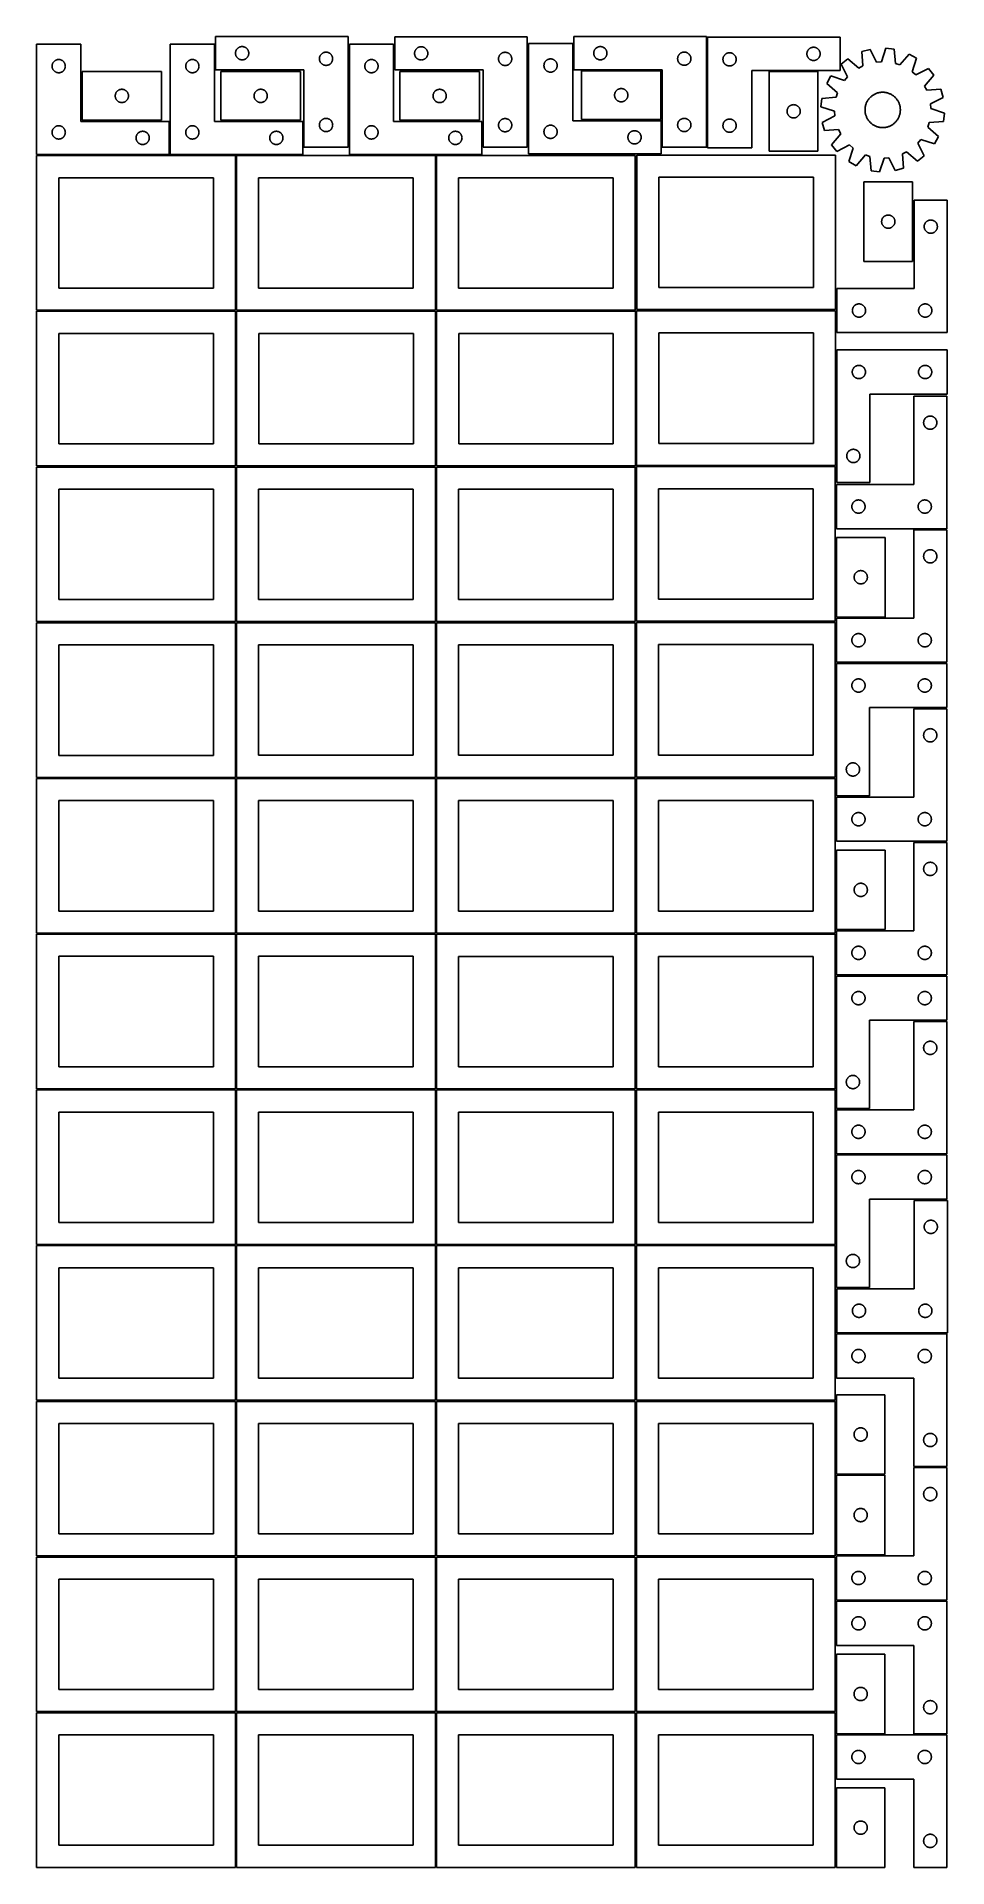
# Model space of a CAD drawing. Header units: millimetres. Extents: x 7 to 1243, y 7 to 2493.
import ezdxf

# ---------------------------------------------------------------- set-up
doc = ezdxf.new("R2010")
doc.units = ezdxf.units.MM
doc.layers.add('COMMON', color=5, linetype='CONTINUOUS', true_color=0x0000ff)
doc.layers.add('CUT', color=7, linetype='CONTINUOUS', true_color=0x000000)

msp = doc.modelspace()

# ---------------------------------------------------------------- linework, layer by layer
at = {"layer": 'COMMON'}
for p, q in [((277.291899, 1697.062902), (277.291899, 1487.167755)), ((6.541899, 1486.312901), (276.541899, 1486.312901)), ((277.291899, 1485.562901), (277.291899, 1275.562901)), ((820.333739, 1485.541936), (820.333739, 1275.541936)), ((6.541899, 1274.8129), (276.541899, 1274.8129)), ((277.291899, 1274.0629), (277.291899, 1064.0629)), ((278.0419, 1274.8129), (548.0419, 1274.8129)), ((549.583739, 1274.791935), (819.583739, 1274.791935)), ((820.333739, 1274.041935), (820.333739, 1064.041935)), ((821.08374, 1274.791935), (1091.08374, 1274.791935)), ((6.541899, 1063.312899), (276.541899, 1063.312899)), ((277.291899, 1062.562899), (277.291899, 852.562899)), ((278.0419, 1063.312899), (548.0419, 1063.312899)), ((549.583739, 1063.291934), (819.583739, 1063.291934)), ((820.333739, 1062.541934), (820.333739, 852.541934)), ((821.08374, 1063.291934), (1091.08374, 1063.291934)), ((6.541899, 851.812898), (276.541899, 851.812898)), ((277.291899, 851.062898), (277.291899, 641.062898)), ((278.0419, 851.812898), (548.0419, 851.812898)), ((549.583739, 851.791933), (819.583739, 851.791933)), ((820.333739, 851.041933), (820.333739, 641.041933)), ((821.08374, 851.791933), (1091.08374, 851.791933)), ((276.541899, 640.312898), (6.541899, 640.312898)), ((277.291899, 639.562897), (277.291899, 429.562897)), ((548.0419, 640.312898), (278.0419, 640.312898)), ((549.583739, 640.291932), (819.583739, 640.291932)), ((820.333739, 639.541932), (820.333739, 429.541932)), ((821.08374, 640.291932), (1091.08374, 640.291932)), ((6.541899, 428.812896), (276.520965, 428.812896)), ((277.270965, 428.062896), (277.270965, 218.062896)), ((278.0419, 428.812896), (548.020966, 428.812896)), ((819.583739, 428.791932), (549.583739, 428.791932)), ((820.333739, 428.041931), (820.333739, 218.041931)), ((1091.08374, 428.791932), (821.08374, 428.791932)), ((549.583739, 217.29193), (819.562896, 217.29193)), ((820.312896, 216.54193), (820.312896, 6.54193)), ((821.08374, 217.29193), (1091.062897, 217.29193))]:
    msp.add_line(p, q, dxfattribs=at)
at = {"layer": 'CUT'}
for p, q in [((429.563564, 2493.284947), (249.563564, 2493.284947)), ((249.563564, 2493.284947), (249.563564, 2448.284947)), ((429.563564, 2343.284947), (429.563564, 2493.284947)), ((672.765468, 2493.072056), (492.765468, 2493.072056)), ((492.765468, 2493.072056), (492.765468, 2448.072056)), ((672.765468, 2343.072056), (672.765468, 2493.072056)), ((916.036739, 2493.354039), (736.036739, 2493.354039)), ((736.036739, 2493.354039), (736.036739, 2448.354039)), ((916.036739, 2343.354039), (916.036739, 2493.354039)), ((917.597318, 2492.444123), (1097.597318, 2492.444123)), ((917.597318, 2342.444123), (917.597318, 2492.444123)), ((1097.597318, 2492.444123), (1097.597318, 2447.444123)), ((66.520965, 2483.251496), (6.520965, 2483.251496)), ((6.520965, 2483.251496), (6.520965, 2333.251496)), ((34.191593, 2461.944829), (34.765152, 2462.078564)), ((34.765152, 2462.078564), (35.346229, 2462.1745)), ((35.346229, 2462.1745), (35.932336, 2462.232227)), ((35.932336, 2462.232227), (36.520965, 2462.251496)), ((36.520965, 2462.251496), (37.109593, 2462.232227)), ((37.109593, 2462.232227), (37.6957, 2462.1745)), ((37.6957, 2462.1745), (38.276778, 2462.078564)), ((38.276778, 2462.078564), (38.850336, 2461.944829)), ((66.520965, 2378.251496), (66.520965, 2483.251496)), ((248.041961, 2483.251496), (188.041961, 2483.251496)), ((188.041961, 2483.251496), (188.041961, 2333.251496)), ((215.712589, 2461.944829), (216.286148, 2462.078564)), ((216.286148, 2462.078564), (216.867225, 2462.1745)), ((216.867225, 2462.1745), (217.453333, 2462.232227)), ((217.453333, 2462.232227), (218.041961, 2462.251496)), ((218.041961, 2462.251496), (218.630589, 2462.232227)), ((218.630589, 2462.232227), (219.216696, 2462.1745)), ((219.216696, 2462.1745), (219.797774, 2462.078564)), ((219.797774, 2462.078564), (220.371332, 2461.944829)), ((248.041961, 2378.251496), (248.041961, 2483.251496)), ((276.563564, 2470.784947), (276.582834, 2471.373575)), ((276.582834, 2470.196319), (276.563564, 2470.784947)), ((276.582834, 2471.373575), (276.64056, 2471.959683)), ((276.64056, 2469.610211), (276.582834, 2470.196319)), ((276.64056, 2471.959683), (276.736497, 2472.54076)), ((276.736497, 2469.029134), (276.64056, 2469.610211)), ((276.736497, 2472.54076), (276.870232, 2473.114318)), ((276.870232, 2468.455576), (276.736497, 2469.029134)), ((276.870232, 2473.114318), (277.041193, 2473.677902)), ((277.041193, 2467.891992), (276.870232, 2468.455576)), ((277.041193, 2473.677902), (277.248648, 2474.229098)), ((277.248648, 2467.340796), (277.041193, 2467.891992)), ((277.248648, 2474.229098), (277.491709, 2474.765545)), ((277.491709, 2466.804349), (277.248648, 2467.340796)), ((277.491709, 2474.765545), (277.769335, 2475.284947)), ((277.769335, 2466.284947), (277.491709, 2466.804349)), ((277.769335, 2475.284947), (278.080338, 2475.785079)), ((278.080338, 2465.784815), (277.769335, 2466.284947)), ((278.080338, 2475.785079), (278.423384, 2476.2638)), ((278.423384, 2465.306094), (278.080338, 2465.784815)), ((278.423384, 2476.2638), (278.797006, 2476.719059)), ((278.797006, 2464.850835), (278.423384, 2465.306094)), ((278.797006, 2476.719059), (279.199603, 2477.148908)), ((279.199603, 2464.420986), (278.797006, 2464.850835)), ((279.199603, 2477.148908), (279.629452, 2477.551505)), ((279.629452, 2464.018389), (279.199603, 2464.420986)), ((279.629452, 2477.551505), (280.084711, 2477.925127)), ((280.084711, 2463.644767), (279.629452, 2464.018389)), ((280.084711, 2477.925127), (280.563432, 2478.268174)), ((280.563432, 2463.301721), (280.084711, 2463.644767)), ((280.563432, 2478.268174), (281.063564, 2478.579176)), ((281.063564, 2462.990718), (280.563432, 2463.301721)), ((281.063564, 2478.579176), (281.582966, 2478.856802)), ((281.582966, 2462.713092), (281.063564, 2462.990718)), ((281.582966, 2478.856802), (282.119413, 2479.099863)), ((282.119413, 2462.470031), (281.582966, 2462.713092)), ((282.119413, 2479.099863), (282.670609, 2479.307318)), ((282.670609, 2462.262576), (282.119413, 2462.470031)), ((282.670609, 2479.307318), (283.234193, 2479.478279)), ((283.234193, 2462.091615), (282.670609, 2462.262576)), ((283.234193, 2479.478279), (283.807751, 2479.612015)), ((283.807751, 2461.957879), (283.234193, 2462.091615)), ((283.807751, 2479.612015), (284.388828, 2479.707951)), ((284.388828, 2479.707951), (284.974936, 2479.765677)), ((284.974936, 2479.765677), (285.563564, 2479.784947)), ((285.563564, 2479.784947), (286.152192, 2479.765677)), ((286.152192, 2479.765677), (286.7383, 2479.707951)), ((286.7383, 2479.707951), (287.319377, 2479.612015)), ((287.319377, 2479.612015), (287.892936, 2479.478279)), ((287.892936, 2462.091615), (287.319377, 2461.957879)), ((287.892936, 2479.478279), (288.456519, 2479.307318)), ((288.456519, 2462.262576), (287.892936, 2462.091615)), ((288.456519, 2479.307318), (289.007715, 2479.099863)), ((289.007715, 2462.470031), (288.456519, 2462.262576)), ((289.007715, 2479.099863), (289.544162, 2478.856802)), ((289.544162, 2462.713092), (289.007715, 2462.470031)), ((289.544162, 2478.856802), (290.063564, 2478.579176)), ((290.063564, 2462.990718), (289.544162, 2462.713092)), ((290.063564, 2478.579176), (290.563696, 2478.268174)), ((290.563696, 2463.301721), (290.063564, 2462.990718)), ((290.563696, 2478.268174), (291.042417, 2477.925127)), ((291.042417, 2463.644767), (290.563696, 2463.301721)), ((291.042417, 2477.925127), (291.497676, 2477.551505)), ((291.497676, 2464.018389), (291.042417, 2463.644767)), ((291.497676, 2477.551505), (291.927525, 2477.148908)), ((291.927525, 2464.420986), (291.497676, 2464.018389)), ((291.927525, 2477.148908), (292.330122, 2476.719059)), ((292.330122, 2464.850835), (291.927525, 2464.420986)), ((292.330122, 2476.719059), (292.703744, 2476.2638)), ((292.703744, 2465.306094), (292.330122, 2464.850835)), ((292.703744, 2476.2638), (293.046791, 2475.785079)), ((293.046791, 2465.784815), (292.703744, 2465.306094)), ((293.046791, 2475.785079), (293.357793, 2475.284947)), ((293.357793, 2466.284947), (293.046791, 2465.784815)), ((293.357793, 2475.284947), (293.635419, 2474.765545)), ((293.635419, 2466.804349), (293.357793, 2466.284947)), ((293.635419, 2474.765545), (293.87848, 2474.229098)), ((293.87848, 2467.340796), (293.635419, 2466.804349)), ((293.87848, 2474.229098), (294.085935, 2473.677902)), ((294.085935, 2467.891992), (293.87848, 2467.340796)), ((294.085935, 2473.677902), (294.256897, 2473.114318)), ((294.256897, 2468.455576), (294.085935, 2467.891992)), ((294.256897, 2473.114318), (294.390632, 2472.54076)), ((294.390632, 2469.029134), (294.256897, 2468.455576)), ((294.390632, 2472.54076), (294.486568, 2471.959683)), ((294.486568, 2469.610211), (294.390632, 2469.029134)), ((294.486568, 2471.959683), (294.544294, 2471.373575)), ((294.544294, 2470.196319), (294.486568, 2469.610211)), ((294.544294, 2471.373575), (294.563564, 2470.784947)), ((294.563564, 2470.784947), (294.544294, 2470.196319)), ((390.563564, 2463.284947), (390.582834, 2463.873575)), ((390.582834, 2462.696319), (390.563564, 2463.284947)), ((390.582834, 2463.873575), (390.64056, 2464.459683)), ((390.64056, 2462.110211), (390.582834, 2462.696319)), ((390.64056, 2464.459683), (390.736497, 2465.04076)), ((390.736497, 2461.529134), (390.64056, 2462.110211)), ((390.736497, 2465.04076), (390.870232, 2465.614318)), ((390.870232, 2465.614318), (391.041193, 2466.177902)), ((391.041193, 2466.177902), (391.248648, 2466.729098)), ((391.248648, 2466.729098), (391.491709, 2467.265545)), ((391.491709, 2467.265545), (391.769335, 2467.784947)), ((391.769335, 2467.784947), (392.080338, 2468.285079)), ((392.080338, 2468.285079), (392.423384, 2468.7638)), ((392.423384, 2468.7638), (392.797006, 2469.219059)), ((392.797006, 2469.219059), (393.199603, 2469.648908)), ((393.199603, 2469.648908), (393.629452, 2470.051505)), ((393.629452, 2470.051505), (394.084711, 2470.425127)), ((394.084711, 2470.425127), (394.563432, 2470.768174)), ((394.563432, 2470.768174), (395.063564, 2471.079176)), ((395.063564, 2471.079176), (395.582966, 2471.356802)), ((395.582966, 2471.356802), (396.119413, 2471.599863)), ((396.119413, 2471.599863), (396.670609, 2471.807318)), ((396.670609, 2471.807318), (397.234193, 2471.978279)), ((397.234193, 2471.978279), (397.807751, 2472.112015)), ((397.807751, 2472.112015), (398.388828, 2472.207951)), ((398.388828, 2472.207951), (398.974936, 2472.265677)), ((398.974936, 2472.265677), (399.563564, 2472.284947)), ((399.563564, 2472.284947), (400.152192, 2472.265677)), ((400.152192, 2472.265677), (400.7383, 2472.207951)), ((400.7383, 2472.207951), (401.319377, 2472.112015)), ((401.319377, 2472.112015), (401.892936, 2471.978279)), ((401.892936, 2471.978279), (402.456519, 2471.807318)), ((402.456519, 2471.807318), (403.007715, 2471.599863)), ((403.007715, 2471.599863), (403.544162, 2471.356802)), ((403.544162, 2471.356802), (404.063564, 2471.079176)), ((404.063564, 2471.079176), (404.563696, 2470.768174)), ((404.563696, 2470.768174), (405.042417, 2470.425127)), ((405.042417, 2470.425127), (405.497676, 2470.051505)), ((405.497676, 2470.051505), (405.927525, 2469.648908)), ((405.927525, 2469.648908), (406.330122, 2469.219059)), ((406.330122, 2469.219059), (406.703744, 2468.7638)), ((406.703744, 2468.7638), (407.046791, 2468.285079)), ((407.046791, 2468.285079), (407.357793, 2467.784947)), ((407.357793, 2467.784947), (407.635419, 2467.265545)), ((407.635419, 2467.265545), (407.87848, 2466.729098)), ((407.87848, 2466.729098), (408.085935, 2466.177902)), ((408.085935, 2466.177902), (408.256897, 2465.614318)), ((408.256897, 2465.614318), (408.390632, 2465.04076)), ((408.390632, 2465.04076), (408.486568, 2464.459683)), ((408.486568, 2462.110211), (408.390632, 2461.529134)), ((408.486568, 2464.459683), (408.544294, 2463.873575)), ((408.544294, 2462.696319), (408.486568, 2462.110211)), ((408.544294, 2463.873575), (408.563564, 2463.284947)), ((408.563564, 2463.284947), (408.544294, 2462.696319)), ((491.20169, 2483.251496), (431.20169, 2483.251496)), ((431.20169, 2483.251496), (431.20169, 2333.251496)), ((458.872318, 2461.944829), (459.445877, 2462.078564)), ((459.445877, 2462.078564), (460.026954, 2462.1745)), ((460.026954, 2462.1745), (460.613062, 2462.232227)), ((460.613062, 2462.232227), (461.20169, 2462.251496)), ((461.20169, 2462.251496), (461.790318, 2462.232227)), ((461.790318, 2462.232227), (462.376425, 2462.1745)), ((462.376425, 2462.1745), (462.957503, 2462.078564)), ((462.957503, 2462.078564), (463.531061, 2461.944829)), ((491.20169, 2378.251496), (491.20169, 2483.251496)), ((519.765468, 2470.572056), (519.784738, 2471.160685)), ((519.784738, 2469.983428), (519.765468, 2470.572056)), ((519.784738, 2471.160685), (519.842465, 2471.746792)), ((519.842465, 2469.397321), (519.784738, 2469.983428)), ((519.842465, 2471.746792), (519.938401, 2472.327869)), ((519.938401, 2468.816243), (519.842465, 2469.397321)), ((519.938401, 2472.327869), (520.072136, 2472.901428)), ((520.072136, 2468.242685), (519.938401, 2468.816243)), ((520.072136, 2472.901428), (520.243097, 2473.465012)), ((520.243097, 2467.679101), (520.072136, 2468.242685)), ((520.243097, 2473.465012), (520.450553, 2474.016207)), ((520.450553, 2467.127905), (520.243097, 2467.679101)), ((520.450553, 2474.016207), (520.693614, 2474.552655)), ((520.693614, 2466.591458), (520.450553, 2467.127905)), ((520.693614, 2474.552655), (520.97124, 2475.072056)), ((520.97124, 2466.072056), (520.693614, 2466.591458)), ((520.97124, 2475.072056), (521.282242, 2475.572188)), ((521.282242, 2465.571924), (520.97124, 2466.072056)), ((521.282242, 2475.572188), (521.625288, 2476.050909)), ((521.625288, 2465.093204), (521.282242, 2465.571924)), ((521.625288, 2476.050909), (521.99891, 2476.506169)), ((521.99891, 2464.637944), (521.625288, 2465.093204)), ((521.99891, 2476.506169), (522.401507, 2476.936017)), ((522.401507, 2464.208095), (521.99891, 2464.637944)), ((522.401507, 2476.936017), (522.831356, 2477.338615)), ((522.831356, 2463.805498), (522.401507, 2464.208095)), ((522.831356, 2477.338615), (523.286616, 2477.712236)), ((523.286616, 2463.431876), (522.831356, 2463.805498)), ((523.286616, 2477.712236), (523.765336, 2478.055283)), ((523.765336, 2463.08883), (523.286616, 2463.431876)), ((523.765336, 2478.055283), (524.265468, 2478.366285)), ((524.265468, 2462.777828), (523.765336, 2463.08883)), ((524.265468, 2478.366285), (524.78487, 2478.643911)), ((524.78487, 2462.500202), (524.265468, 2462.777828)), ((524.78487, 2478.643911), (525.321318, 2478.886972)), ((525.321318, 2462.257141), (524.78487, 2462.500202)), ((525.321318, 2478.886972), (525.872513, 2479.094428)), ((525.872513, 2462.049685), (525.321318, 2462.257141)), ((525.872513, 2479.094428), (526.436097, 2479.265389)), ((526.436097, 2461.878724), (525.872513, 2462.049685)), ((526.436097, 2479.265389), (527.009655, 2479.399124)), ((527.009655, 2479.399124), (527.590733, 2479.49506)), ((527.590733, 2479.49506), (528.17684, 2479.552787)), ((528.17684, 2479.552787), (528.765468, 2479.572056)), ((528.765468, 2479.572056), (529.354097, 2479.552787)), ((529.354097, 2479.552787), (529.940204, 2479.49506)), ((529.940204, 2479.49506), (530.521281, 2479.399124)), ((530.521281, 2479.399124), (531.09484, 2479.265389)), ((531.09484, 2479.265389), (531.658424, 2479.094428)), ((531.658424, 2462.049685), (531.09484, 2461.878724)), ((531.658424, 2479.094428), (532.209619, 2478.886972)), ((532.209619, 2462.257141), (531.658424, 2462.049685)), ((532.209619, 2478.886972), (532.746067, 2478.643911)), ((532.746067, 2462.500202), (532.209619, 2462.257141)), ((532.746067, 2478.643911), (533.265468, 2478.366285)), ((533.265468, 2462.777828), (532.746067, 2462.500202)), ((533.265468, 2478.366285), (533.7656, 2478.055283)), ((533.7656, 2463.08883), (533.265468, 2462.777828)), ((533.7656, 2478.055283), (534.244321, 2477.712236)), ((534.244321, 2463.431876), (533.7656, 2463.08883)), ((534.244321, 2477.712236), (534.699581, 2477.338615)), ((534.699581, 2463.805498), (534.244321, 2463.431876)), ((534.699581, 2477.338615), (535.129429, 2476.936017)), ((535.129429, 2464.208095), (534.699581, 2463.805498)), ((535.129429, 2476.936017), (535.532027, 2476.506169)), ((535.532027, 2464.637944), (535.129429, 2464.208095)), ((535.532027, 2476.506169), (535.905648, 2476.050909)), ((535.905648, 2465.093204), (535.532027, 2464.637944)), ((535.905648, 2476.050909), (536.248695, 2475.572188)), ((536.248695, 2465.571924), (535.905648, 2465.093204)), ((536.248695, 2475.572188), (536.559697, 2475.072056)), ((536.559697, 2466.072056), (536.248695, 2465.571924)), ((536.559697, 2475.072056), (536.837323, 2474.552655)), ((536.837323, 2466.591458), (536.559697, 2466.072056)), ((536.837323, 2474.552655), (537.080384, 2474.016207)), ((537.080384, 2467.127905), (536.837323, 2466.591458)), ((537.080384, 2474.016207), (537.28784, 2473.465012)), ((537.28784, 2467.679101), (537.080384, 2467.127905)), ((537.28784, 2473.465012), (537.458801, 2472.901428)), ((537.458801, 2468.242685), (537.28784, 2467.679101)), ((537.458801, 2472.901428), (537.592536, 2472.327869)), ((537.592536, 2468.816243), (537.458801, 2468.242685)), ((537.592536, 2472.327869), (537.688472, 2471.746792)), ((537.688472, 2469.397321), (537.592536, 2468.816243)), ((537.688472, 2471.746792), (537.746199, 2471.160685)), ((537.746199, 2469.983428), (537.688472, 2469.397321)), ((537.746199, 2471.160685), (537.765468, 2470.572056)), ((537.765468, 2470.572056), (537.746199, 2469.983428)), ((633.765468, 2463.072056), (633.784738, 2463.660685)), ((633.784738, 2462.483428), (633.765468, 2463.072056)), ((633.784738, 2463.660685), (633.842465, 2464.246792)), ((633.842465, 2461.897321), (633.784738, 2462.483428)), ((633.842465, 2464.246792), (633.938401, 2464.827869)), ((633.938401, 2464.827869), (634.072136, 2465.401428)), ((634.072136, 2465.401428), (634.243097, 2465.965012)), ((634.243097, 2465.965012), (634.450553, 2466.516207)), ((634.450553, 2466.516207), (634.693614, 2467.052655)), ((634.693614, 2467.052655), (634.97124, 2467.572056)), ((634.97124, 2467.572056), (635.282242, 2468.072188)), ((635.282242, 2468.072188), (635.625288, 2468.550909)), ((635.625288, 2468.550909), (635.99891, 2469.006169)), ((635.99891, 2469.006169), (636.401507, 2469.436017)), ((636.401507, 2469.436017), (636.831356, 2469.838615)), ((636.831356, 2469.838615), (637.286616, 2470.212236)), ((637.286616, 2470.212236), (637.765336, 2470.555283)), ((637.765336, 2470.555283), (638.265468, 2470.866285)), ((638.265468, 2470.866285), (638.78487, 2471.143911)), ((638.78487, 2471.143911), (639.321318, 2471.386972)), ((639.321318, 2471.386972), (639.872513, 2471.594428)), ((639.872513, 2471.594428), (640.436097, 2471.765389)), ((640.436097, 2471.765389), (641.009655, 2471.899124)), ((641.009655, 2471.899124), (641.590733, 2471.99506)), ((641.590733, 2471.99506), (642.17684, 2472.052787)), ((642.17684, 2472.052787), (642.765468, 2472.072056)), ((642.765468, 2472.072056), (643.354097, 2472.052787)), ((643.354097, 2472.052787), (643.940204, 2471.99506)), ((643.940204, 2471.99506), (644.521281, 2471.899124)), ((644.521281, 2471.899124), (645.09484, 2471.765389)), ((645.09484, 2471.765389), (645.658424, 2471.594428)), ((645.658424, 2471.594428), (646.209619, 2471.386972)), ((646.209619, 2471.386972), (646.746067, 2471.143911)), ((646.746067, 2471.143911), (647.265468, 2470.866285)), ((647.265468, 2470.866285), (647.7656, 2470.555283)), ((647.7656, 2470.555283), (648.244321, 2470.212236)), ((648.244321, 2470.212236), (648.699581, 2469.838615)), ((648.699581, 2469.838615), (649.129429, 2469.436017)), ((649.129429, 2469.436017), (649.532027, 2469.006169)), ((649.532027, 2469.006169), (649.905648, 2468.550909)), ((649.905648, 2468.550909), (650.248695, 2468.072188)), ((650.248695, 2468.072188), (650.559697, 2467.572056)), ((650.559697, 2467.572056), (650.837323, 2467.052655)), ((650.837323, 2467.052655), (651.080384, 2466.516207)), ((651.080384, 2466.516207), (651.28784, 2465.965012)), ((651.28784, 2465.965012), (651.458801, 2465.401428)), ((651.458801, 2465.401428), (651.592536, 2464.827869)), ((651.592536, 2464.827869), (651.688472, 2464.246792)), ((651.688472, 2464.246792), (651.746199, 2463.660685)), ((651.746199, 2462.483428), (651.688472, 2461.897321)), ((651.746199, 2463.660685), (651.765468, 2463.072056)), ((651.765468, 2463.072056), (651.746199, 2462.483428)), ((734.500884, 2484.074494), (674.500884, 2484.074494)), ((674.500884, 2484.074494), (674.500884, 2334.074494)), ((700.000884, 2461.868723), (700.520286, 2462.146349)), ((700.520286, 2462.146349), (701.056733, 2462.38941)), ((701.056733, 2462.38941), (701.607929, 2462.596865)), ((701.607929, 2462.596865), (702.171513, 2462.767827)), ((702.171513, 2462.767827), (702.745071, 2462.901562)), ((702.745071, 2462.901562), (703.326148, 2462.997498)), ((703.326148, 2462.997498), (703.912256, 2463.055225)), ((703.912256, 2463.055225), (704.500884, 2463.074494)), ((704.500884, 2463.074494), (705.089512, 2463.055225)), ((705.089512, 2463.055225), (705.67562, 2462.997498)), ((705.67562, 2462.997498), (706.256697, 2462.901562)), ((706.256697, 2462.901562), (706.830255, 2462.767827)), ((706.830255, 2462.767827), (707.393839, 2462.596865)), ((707.393839, 2462.596865), (707.945035, 2462.38941)), ((707.945035, 2462.38941), (708.481482, 2462.146349)), ((708.481482, 2462.146349), (709.000884, 2461.868723)), ((734.500884, 2379.074494), (734.500884, 2484.074494)), ((763.036739, 2470.854039), (763.056009, 2471.442667)), ((763.056009, 2470.265411), (763.036739, 2470.854039)), ((763.056009, 2471.442667), (763.113735, 2472.028775)), ((763.113735, 2469.679303), (763.056009, 2470.265411)), ((763.113735, 2472.028775), (763.209672, 2472.609852)), ((763.209672, 2469.098226), (763.113735, 2469.679303)), ((763.209672, 2472.609852), (763.343407, 2473.18341)), ((763.343407, 2468.524667), (763.209672, 2469.098226)), ((763.343407, 2473.18341), (763.514368, 2473.746994)), ((763.514368, 2467.961084), (763.343407, 2468.524667)), ((763.514368, 2473.746994), (763.721823, 2474.29819)), ((763.721823, 2467.409888), (763.514368, 2467.961084)), ((763.721823, 2474.29819), (763.964884, 2474.834637)), ((763.964884, 2466.873441), (763.721823, 2467.409888)), ((763.964884, 2474.834637), (764.242511, 2475.354039)), ((764.242511, 2466.354039), (763.964884, 2466.873441)), ((764.242511, 2475.354039), (764.553513, 2475.854171)), ((764.553513, 2465.853907), (764.242511, 2466.354039)), ((764.553513, 2475.854171), (764.896559, 2476.332892)), ((764.896559, 2465.375186), (764.553513, 2465.853907)), ((764.896559, 2476.332892), (765.270181, 2476.788151)), ((765.270181, 2464.919926), (764.896559, 2465.375186)), ((765.270181, 2476.788151), (765.672778, 2477.218)), ((765.672778, 2464.490078), (765.270181, 2464.919926)), ((765.672778, 2477.218), (766.102627, 2477.620597)), ((766.102627, 2464.087481), (765.672778, 2464.490078)), ((766.102627, 2477.620597), (766.557886, 2477.994219)), ((766.557886, 2463.713859), (766.102627, 2464.087481)), ((766.557886, 2477.994219), (767.036607, 2478.337265)), ((767.036607, 2463.370812), (766.557886, 2463.713859)), ((767.036607, 2478.337265), (767.536739, 2478.648267)), ((767.536739, 2463.05981), (767.036607, 2463.370812)), ((767.536739, 2478.648267), (768.056141, 2478.925893)), ((768.056141, 2462.782184), (767.536739, 2463.05981)), ((768.056141, 2478.925893), (768.592588, 2479.168955)), ((768.592588, 2462.539123), (768.056141, 2462.782184)), ((768.592588, 2479.168955), (769.143784, 2479.37641)), ((769.143784, 2462.331668), (768.592588, 2462.539123)), ((769.143784, 2479.37641), (769.707368, 2479.547371)), ((769.707368, 2462.160706), (769.143784, 2462.331668)), ((769.707368, 2479.547371), (770.280926, 2479.681106)), ((770.280926, 2462.026971), (769.707368, 2462.160706)), ((770.280926, 2479.681106), (770.862003, 2479.777043)), ((770.862003, 2461.931035), (770.280926, 2462.026971)), ((770.862003, 2479.777043), (771.448111, 2479.834769)), ((771.448111, 2479.834769), (772.036739, 2479.854039)), ((772.036739, 2479.854039), (772.625367, 2479.834769)), ((772.625367, 2479.834769), (773.211475, 2479.777043)), ((773.211475, 2479.777043), (773.792552, 2479.681106)), ((773.792552, 2462.026971), (773.211475, 2461.931035)), ((773.792552, 2479.681106), (774.366111, 2479.547371)), ((774.366111, 2462.160706), (773.792552, 2462.026971)), ((774.366111, 2479.547371), (774.929694, 2479.37641)), ((774.929694, 2462.331668), (774.366111, 2462.160706)), ((774.929694, 2479.37641), (775.48089, 2479.168955)), ((775.48089, 2462.539123), (774.929694, 2462.331668)), ((775.48089, 2479.168955), (776.017337, 2478.925893)), ((776.017337, 2462.782184), (775.48089, 2462.539123)), ((776.017337, 2478.925893), (776.536739, 2478.648267)), ((776.536739, 2463.05981), (776.017337, 2462.782184)), ((776.536739, 2478.648267), (777.036871, 2478.337265)), ((777.036871, 2463.370812), (776.536739, 2463.05981)), ((777.036871, 2478.337265), (777.515592, 2477.994219)), ((777.515592, 2463.713859), (777.036871, 2463.370812)), ((777.515592, 2477.994219), (777.970851, 2477.620597)), ((777.970851, 2464.087481), (777.515592, 2463.713859)), ((777.970851, 2477.620597), (778.4007, 2477.218)), ((778.4007, 2464.490078), (777.970851, 2464.087481)), ((778.4007, 2477.218), (778.803297, 2476.788151)), ((778.803297, 2464.919926), (778.4007, 2464.490078)), ((778.803297, 2476.788151), (779.176919, 2476.332892)), ((779.176919, 2465.375186), (778.803297, 2464.919926)), ((779.176919, 2476.332892), (779.519966, 2475.854171)), ((779.519966, 2465.853907), (779.176919, 2465.375186)), ((779.519966, 2475.854171), (779.830968, 2475.354039)), ((779.830968, 2466.354039), (779.519966, 2465.853907)), ((779.830968, 2475.354039), (780.108594, 2474.834637)), ((780.108594, 2466.873441), (779.830968, 2466.354039)), ((780.108594, 2474.834637), (780.351655, 2474.29819)), ((780.351655, 2467.409888), (780.108594, 2466.873441)), ((780.351655, 2474.29819), (780.55911, 2473.746994)), ((780.55911, 2467.961084), (780.351655, 2467.409888)), ((780.55911, 2473.746994), (780.730072, 2473.18341)), ((780.730072, 2468.524667), (780.55911, 2467.961084)), ((780.730072, 2473.18341), (780.863807, 2472.609852)), ((780.863807, 2469.098226), (780.730072, 2468.524667)), ((780.863807, 2472.609852), (780.959743, 2472.028775)), ((780.959743, 2469.679303), (780.863807, 2469.098226)), ((780.959743, 2472.028775), (781.017469, 2471.442667)), ((781.017469, 2470.265411), (780.959743, 2469.679303)), ((781.017469, 2471.442667), (781.036739, 2470.854039)), ((781.036739, 2470.854039), (781.017469, 2470.265411)), ((877.036739, 2463.354039), (877.056009, 2463.942667)), ((877.056009, 2462.765411), (877.036739, 2463.354039)), ((877.056009, 2463.942667), (877.113735, 2464.528775)), ((877.113735, 2462.179303), (877.056009, 2462.765411)), ((877.113735, 2464.528775), (877.209672, 2465.109852)), ((877.209672, 2461.598226), (877.113735, 2462.179303)), ((877.209672, 2465.109852), (877.343407, 2465.68341)), ((877.343407, 2465.68341), (877.514368, 2466.246994)), ((877.514368, 2466.246994), (877.721823, 2466.79819)), ((877.721823, 2466.79819), (877.964884, 2467.334637)), ((877.964884, 2467.334637), (878.242511, 2467.854039)), ((878.242511, 2467.854039), (878.553513, 2468.354171)), ((878.553513, 2468.354171), (878.896559, 2468.832892)), ((878.896559, 2468.832892), (879.270181, 2469.288151)), ((879.270181, 2469.288151), (879.672778, 2469.718)), ((879.672778, 2469.718), (880.102627, 2470.120597)), ((880.102627, 2470.120597), (880.557886, 2470.494219)), ((880.557886, 2470.494219), (881.036607, 2470.837265)), ((881.036607, 2470.837265), (881.536739, 2471.148267)), ((881.536739, 2471.148267), (882.056141, 2471.425893)), ((882.056141, 2471.425893), (882.592588, 2471.668955)), ((882.592588, 2471.668955), (883.143784, 2471.87641)), ((883.143784, 2471.87641), (883.707368, 2472.047371)), ((883.707368, 2472.047371), (884.280926, 2472.181106)), ((884.280926, 2472.181106), (884.862003, 2472.277043)), ((884.862003, 2472.277043), (885.448111, 2472.334769)), ((885.448111, 2472.334769), (886.036739, 2472.354039)), ((886.036739, 2472.354039), (886.625367, 2472.334769)), ((886.625367, 2472.334769), (887.211475, 2472.277043)), ((887.211475, 2472.277043), (887.792552, 2472.181106)), ((887.792552, 2472.181106), (888.366111, 2472.047371)), ((888.366111, 2472.047371), (888.929694, 2471.87641)), ((888.929694, 2471.87641), (889.48089, 2471.668955)), ((889.48089, 2471.668955), (890.017337, 2471.425893)), ((890.017337, 2471.425893), (890.536739, 2471.148267)), ((890.536739, 2471.148267), (891.036871, 2470.837265)), ((891.036871, 2470.837265), (891.515592, 2470.494219)), ((891.515592, 2470.494219), (891.970851, 2470.120597)), ((891.970851, 2470.120597), (892.4007, 2469.718)), ((892.4007, 2469.718), (892.803297, 2469.288151)), ((892.803297, 2469.288151), (893.176919, 2468.832892)), ((893.176919, 2468.832892), (893.519966, 2468.354171)), ((893.519966, 2468.354171), (893.830968, 2467.854039)), ((893.830968, 2467.854039), (894.108594, 2467.334637)), ((894.108594, 2467.334637), (894.351655, 2466.79819)), ((894.351655, 2466.79819), (894.55911, 2466.246994)), ((894.55911, 2466.246994), (894.730072, 2465.68341)), ((894.730072, 2465.68341), (894.863807, 2465.109852)), ((894.863807, 2465.109852), (894.959743, 2464.528775)), ((894.959743, 2462.179303), (894.863807, 2461.598226)), ((894.959743, 2464.528775), (895.017469, 2463.942667)), ((895.017469, 2462.765411), (894.959743, 2462.179303)), ((895.017469, 2463.942667), (895.036739, 2463.354039)), ((895.036739, 2463.354039), (895.017469, 2462.765411)), ((938.616588, 2463.032751), (938.597318, 2462.444123)), ((938.597318, 2462.444123), (938.616588, 2461.855495)), ((938.674315, 2463.618859), (938.616588, 2463.032751)), ((938.770251, 2464.199936), (938.674315, 2463.618859)), ((938.903986, 2464.773495), (938.770251, 2464.199936)), ((939.074947, 2465.337078), (938.903986, 2464.773495)), ((939.282403, 2465.888274), (939.074947, 2465.337078)), ((939.525464, 2466.424721), (939.282403, 2465.888274)), ((939.80309, 2466.944123), (939.525464, 2466.424721)), ((940.114092, 2467.444255), (939.80309, 2466.944123)), ((940.457138, 2467.922976), (940.114092, 2467.444255)), ((940.83076, 2468.378235), (940.457138, 2467.922976)), ((941.233357, 2468.808084), (940.83076, 2468.378235)), ((941.663206, 2469.210681), (941.233357, 2468.808084)), ((942.118465, 2469.584303), (941.663206, 2469.210681)), ((942.597186, 2469.92735), (942.118465, 2469.584303)), ((943.097318, 2470.238352), (942.597186, 2469.92735)), ((943.61672, 2470.515978), (943.097318, 2470.238352)), ((944.153167, 2470.759039), (943.61672, 2470.515978)), ((944.704363, 2470.966494), (944.153167, 2470.759039)), ((945.267947, 2471.137456), (944.704363, 2470.966494)), ((945.841505, 2471.271191), (945.267947, 2471.137456)), ((946.422583, 2471.367127), (945.841505, 2471.271191)), ((947.00869, 2471.424853), (946.422583, 2471.367127)), ((947.597318, 2471.444123), (947.00869, 2471.424853)), ((948.185946, 2471.424853), (947.597318, 2471.444123)), ((948.772054, 2471.367127), (948.185946, 2471.424853)), ((949.353131, 2471.271191), (948.772054, 2471.367127)), ((949.92669, 2471.137456), (949.353131, 2471.271191)), ((950.490273, 2470.966494), (949.92669, 2471.137456)), ((951.041469, 2470.759039), (950.490273, 2470.966494)), ((951.577917, 2470.515978), (951.041469, 2470.759039)), ((952.097318, 2470.238352), (951.577917, 2470.515978)), ((952.59745, 2469.92735), (952.097318, 2470.238352)), ((953.076171, 2469.584303), (952.59745, 2469.92735)), ((953.531431, 2469.210681), (953.076171, 2469.584303)), ((953.961279, 2468.808084), (953.531431, 2469.210681)), ((954.363877, 2468.378235), (953.961279, 2468.808084)), ((954.737498, 2467.922976), (954.363877, 2468.378235)), ((955.080545, 2467.444255), (954.737498, 2467.922976)), ((955.391547, 2466.944123), (955.080545, 2467.444255)), ((955.669173, 2466.424721), (955.391547, 2466.944123)), ((955.912234, 2465.888274), (955.669173, 2466.424721)), ((956.119689, 2465.337078), (955.912234, 2465.888274)), ((956.290651, 2464.773495), (956.119689, 2465.337078)), ((956.424386, 2464.199936), (956.290651, 2464.773495)), ((956.520322, 2463.618859), (956.424386, 2464.199936)), ((956.578049, 2463.032751), (956.520322, 2463.618859)), ((956.597318, 2462.444123), (956.578049, 2463.032751)), ((956.578049, 2461.855495), (956.597318, 2462.444123)), ((1052.616588, 2470.532751), (1052.597318, 2469.944123)), ((1052.597318, 2469.944123), (1052.616588, 2469.355495)), ((1052.674315, 2471.118859), (1052.616588, 2470.532751)), ((1052.616588, 2469.355495), (1052.674315, 2468.769387)), ((1052.770251, 2471.699936), (1052.674315, 2471.118859)), ((1052.674315, 2468.769387), (1052.770251, 2468.18831)), ((1052.903986, 2472.273495), (1052.770251, 2471.699936)), ((1052.770251, 2468.18831), (1052.903986, 2467.614752)), ((1053.074947, 2472.837078), (1052.903986, 2472.273495)), ((1052.903986, 2467.614752), (1053.074947, 2467.051168)), ((1053.282403, 2473.388274), (1053.074947, 2472.837078)), ((1053.074947, 2467.051168), (1053.282403, 2466.499972)), ((1053.525464, 2473.924721), (1053.282403, 2473.388274)), ((1053.282403, 2466.499972), (1053.525464, 2465.963525)), ((1053.80309, 2474.444123), (1053.525464, 2473.924721)), ((1053.525464, 2465.963525), (1053.80309, 2465.444123)), ((1054.114092, 2474.944255), (1053.80309, 2474.444123)), ((1053.80309, 2465.444123), (1054.114092, 2464.943991)), ((1054.457138, 2475.422976), (1054.114092, 2474.944255)), ((1054.114092, 2464.943991), (1054.457138, 2464.46527)), ((1054.83076, 2475.878235), (1054.457138, 2475.422976)), ((1054.457138, 2464.46527), (1054.83076, 2464.010011)), ((1055.233357, 2476.308084), (1054.83076, 2475.878235)), ((1054.83076, 2464.010011), (1055.233357, 2463.580162)), ((1055.663206, 2476.710681), (1055.233357, 2476.308084)), ((1055.233357, 2463.580162), (1055.663206, 2463.177565)), ((1056.118465, 2477.084303), (1055.663206, 2476.710681)), ((1055.663206, 2463.177565), (1056.118465, 2462.803943)), ((1056.597186, 2477.42735), (1056.118465, 2477.084303)), ((1056.118465, 2462.803943), (1056.597186, 2462.460897)), ((1057.097318, 2477.738352), (1056.597186, 2477.42735)), ((1056.597186, 2462.460897), (1057.097318, 2462.149895)), ((1057.61672, 2478.015978), (1057.097318, 2477.738352)), ((1057.097318, 2462.149895), (1057.61672, 2461.872268)), ((1058.153167, 2478.259039), (1057.61672, 2478.015978)), ((1058.704363, 2478.466494), (1058.153167, 2478.259039)), ((1059.267947, 2478.637456), (1058.704363, 2478.466494)), ((1059.841505, 2478.771191), (1059.267947, 2478.637456)), ((1060.422583, 2478.867127), (1059.841505, 2478.771191)), ((1061.00869, 2478.924853), (1060.422583, 2478.867127)), ((1061.597318, 2478.944123), (1061.00869, 2478.924853)), ((1062.185946, 2478.924853), (1061.597318, 2478.944123)), ((1062.772054, 2478.867127), (1062.185946, 2478.924853)), ((1063.353131, 2478.771191), (1062.772054, 2478.867127)), ((1063.92669, 2478.637456), (1063.353131, 2478.771191)), ((1064.490273, 2478.466494), (1063.92669, 2478.637456)), ((1065.041469, 2478.259039), (1064.490273, 2478.466494)), ((1065.577917, 2478.015978), (1065.041469, 2478.259039)), ((1066.097318, 2477.738352), (1065.577917, 2478.015978)), ((1065.577917, 2461.872268), (1066.097318, 2462.149895)), ((1066.59745, 2477.42735), (1066.097318, 2477.738352)), ((1066.097318, 2462.149895), (1066.59745, 2462.460897)), ((1067.076171, 2477.084303), (1066.59745, 2477.42735)), ((1066.59745, 2462.460897), (1067.076171, 2462.803943)), ((1067.531431, 2476.710681), (1067.076171, 2477.084303)), ((1067.076171, 2462.803943), (1067.531431, 2463.177565)), ((1067.961279, 2476.308084), (1067.531431, 2476.710681)), ((1067.531431, 2463.177565), (1067.961279, 2463.580162)), ((1068.363877, 2475.878235), (1067.961279, 2476.308084)), ((1067.961279, 2463.580162), (1068.363877, 2464.010011)), ((1068.737498, 2475.422976), (1068.363877, 2475.878235)), ((1068.363877, 2464.010011), (1068.737498, 2464.46527)), ((1069.080545, 2474.944255), (1068.737498, 2475.422976)), ((1068.737498, 2464.46527), (1069.080545, 2464.943991)), ((1069.391547, 2474.444123), (1069.080545, 2474.944255)), ((1069.080545, 2464.943991), (1069.391547, 2465.444123)), ((1069.669173, 2473.924721), (1069.391547, 2474.444123)), ((1069.391547, 2465.444123), (1069.669173, 2465.963525)), ((1069.912234, 2473.388274), (1069.669173, 2473.924721)), ((1069.669173, 2465.963525), (1069.912234, 2466.499972)), ((1070.119689, 2472.837078), (1069.912234, 2473.388274)), ((1069.912234, 2466.499972), (1070.119689, 2467.051168)), ((1070.290651, 2472.273495), (1070.119689, 2472.837078)), ((1070.119689, 2467.051168), (1070.290651, 2467.614752)), ((1070.424386, 2471.699936), (1070.290651, 2472.273495)), ((1070.290651, 2467.614752), (1070.424386, 2468.18831)), ((1070.520322, 2471.118859), (1070.424386, 2471.699936)), ((1070.424386, 2468.18831), (1070.520322, 2468.769387)), ((1070.578049, 2470.532751), (1070.520322, 2471.118859)), ((1070.520322, 2468.769387), (1070.578049, 2469.355495)), ((1070.597318, 2469.944123), (1070.578049, 2470.532751)), ((1070.578049, 2469.355495), (1070.597318, 2469.944123)), ((1108.27516, 2463.250938), (1099.201528, 2456.126707)), ((1123.027712, 2450.688907), (1108.27516, 2463.250938)), ((1138.456031, 2476.030886), (1127.346763, 2472.921283)), ((1127.346763, 2472.921283), (1128.762451, 2453.596733)), ((1147.27833, 2458.779525), (1138.456031, 2476.030886)), ((1159.776575, 2477.666734), (1153.689316, 2459.271417)), ((1171.230194, 2476.288299), (1159.776575, 2477.666734)), ((1172.779126, 2456.973972), (1171.230194, 2476.288299)), ((1191.55382, 2469.640606), (1178.890343, 2454.975043)), ((1201.60808, 2463.983989), (1191.55382, 2469.640606)), ((1195.647834, 2445.547127), (1201.60808, 2463.983989)), ((27.520965, 2453.251496), (27.540234, 2453.840124)), ((27.540234, 2452.662868), (27.520965, 2453.251496)), ((27.540234, 2453.840124), (27.597961, 2454.426232)), ((27.597961, 2452.07676), (27.540234, 2452.662868)), ((27.597961, 2454.426232), (27.693897, 2455.007309)), ((27.693897, 2451.495683), (27.597961, 2452.07676)), ((27.693897, 2455.007309), (27.827632, 2455.580868)), ((27.827632, 2450.922125), (27.693897, 2451.495683)), ((27.827632, 2455.580868), (27.998593, 2456.144451)), ((27.998593, 2450.358541), (27.827632, 2450.922125)), ((27.998593, 2456.144451), (28.206049, 2456.695647)), ((28.206049, 2449.807345), (27.998593, 2450.358541)), ((28.206049, 2456.695647), (28.44911, 2457.232094)), ((28.44911, 2449.270898), (28.206049, 2449.807345)), ((28.44911, 2457.232094), (28.726736, 2457.751496)), ((28.726736, 2448.751496), (28.44911, 2449.270898)), ((28.726736, 2457.751496), (29.037738, 2458.251628)), ((29.037738, 2448.251364), (28.726736, 2448.751496)), ((29.037738, 2458.251628), (29.380785, 2458.730349)), ((29.380785, 2447.772643), (29.037738, 2448.251364)), ((29.380785, 2458.730349), (29.754406, 2459.185609)), ((29.754406, 2447.317384), (29.380785, 2447.772643)), ((29.754406, 2459.185609), (30.157004, 2459.615457)), ((30.157004, 2446.887535), (29.754406, 2447.317384)), ((30.157004, 2459.615457), (30.586852, 2460.018054)), ((30.586852, 2446.484938), (30.157004, 2446.887535)), ((30.586852, 2460.018054), (31.042112, 2460.391676)), ((31.042112, 2446.111316), (30.586852, 2446.484938)), ((31.042112, 2460.391676), (31.520833, 2460.734723)), ((31.520833, 2445.76827), (31.042112, 2446.111316)), ((31.520833, 2460.734723), (32.020965, 2461.045725)), ((32.020965, 2445.457268), (31.520833, 2445.76827)), ((32.020965, 2461.045725), (32.540366, 2461.323351)), ((32.540366, 2445.179642), (32.020965, 2445.457268)), ((32.540366, 2461.323351), (33.076814, 2461.566412)), ((33.076814, 2444.93658), (32.540366, 2445.179642)), ((33.076814, 2461.566412), (33.628009, 2461.773867)), ((33.628009, 2444.729125), (33.076814, 2444.93658)), ((33.628009, 2461.773867), (34.191593, 2461.944829)), ((34.191593, 2444.558164), (33.628009, 2444.729125)), ((34.765152, 2444.424429), (34.191593, 2444.558164)), ((35.346229, 2444.328492), (34.765152, 2444.424429)), ((35.932336, 2444.270766), (35.346229, 2444.328492)), ((36.520965, 2444.251496), (35.932336, 2444.270766)), ((37.109593, 2444.270766), (36.520965, 2444.251496)), ((37.6957, 2444.328492), (37.109593, 2444.270766)), ((38.276778, 2444.424429), (37.6957, 2444.328492)), ((38.850336, 2444.558164), (38.276778, 2444.424429)), ((38.850336, 2461.944829), (39.41392, 2461.773867)), ((39.41392, 2444.729125), (38.850336, 2444.558164)), ((39.41392, 2461.773867), (39.965116, 2461.566412)), ((39.965116, 2444.93658), (39.41392, 2444.729125)), ((39.965116, 2461.566412), (40.501563, 2461.323351)), ((40.501563, 2445.179642), (39.965116, 2444.93658)), ((40.501563, 2461.323351), (41.020965, 2461.045725)), ((41.020965, 2445.457268), (40.501563, 2445.179642)), ((41.020965, 2461.045725), (41.521097, 2460.734723)), ((41.521097, 2445.76827), (41.020965, 2445.457268)), ((41.521097, 2460.734723), (41.999817, 2460.391676)), ((41.999817, 2446.111316), (41.521097, 2445.76827)), ((41.999817, 2460.391676), (42.455077, 2460.018054)), ((42.455077, 2446.484938), (41.999817, 2446.111316)), ((42.455077, 2460.018054), (42.884926, 2459.615457)), ((42.884926, 2446.887535), (42.455077, 2446.484938)), ((42.884926, 2459.615457), (43.287523, 2459.185609)), ((43.287523, 2447.317384), (42.884926, 2446.887535)), ((43.287523, 2459.185609), (43.661145, 2458.730349)), ((43.661145, 2447.772643), (43.287523, 2447.317384)), ((43.661145, 2458.730349), (44.004191, 2458.251628)), ((44.004191, 2448.251364), (43.661145, 2447.772643)), ((44.004191, 2458.251628), (44.315193, 2457.751496)), ((44.315193, 2448.751496), (44.004191, 2448.251364)), ((44.315193, 2457.751496), (44.592819, 2457.232094)), ((44.592819, 2449.270898), (44.315193, 2448.751496)), ((44.592819, 2457.232094), (44.83588, 2456.695647)), ((44.83588, 2449.807345), (44.592819, 2449.270898)), ((44.83588, 2456.695647), (45.043336, 2456.144451)), ((45.043336, 2450.358541), (44.83588, 2449.807345)), ((45.043336, 2456.144451), (45.214297, 2455.580868)), ((45.214297, 2450.922125), (45.043336, 2450.358541)), ((45.214297, 2455.580868), (45.348032, 2455.007309)), ((45.348032, 2451.495683), (45.214297, 2450.922125)), ((45.348032, 2455.007309), (45.443968, 2454.426232)), ((45.443968, 2452.07676), (45.348032, 2451.495683)), ((45.443968, 2454.426232), (45.501695, 2453.840124)), ((45.501695, 2452.662868), (45.443968, 2452.07676)), ((45.501695, 2453.840124), (45.520965, 2453.251496)), ((45.520965, 2453.251496), (45.501695, 2452.662868)), ((176.244719, 2445.784699), (68.244719, 2445.784699)), ((68.244719, 2445.784699), (68.244719, 2379.784699)), ((176.244719, 2379.784699), (176.244719, 2445.784699)), ((209.041961, 2453.251496), (209.06123, 2453.840124)), ((209.06123, 2452.662868), (209.041961, 2453.251496)), ((209.06123, 2453.840124), (209.118957, 2454.426232)), ((209.118957, 2452.07676), (209.06123, 2452.662868)), ((209.118957, 2454.426232), (209.214893, 2455.007309)), ((209.214893, 2451.495683), (209.118957, 2452.07676)), ((209.214893, 2455.007309), (209.348628, 2455.580868)), ((209.348628, 2450.922125), (209.214893, 2451.495683)), ((209.348628, 2455.580868), (209.51959, 2456.144451)), ((209.51959, 2450.358541), (209.348628, 2450.922125)), ((209.51959, 2456.144451), (209.727045, 2456.695647)), ((209.727045, 2449.807345), (209.51959, 2450.358541)), ((209.727045, 2456.695647), (209.970106, 2457.232094)), ((209.970106, 2449.270898), (209.727045, 2449.807345)), ((209.970106, 2457.232094), (210.247732, 2457.751496)), ((210.247732, 2448.751496), (209.970106, 2449.270898)), ((210.247732, 2457.751496), (210.558734, 2458.251628)), ((210.558734, 2448.251364), (210.247732, 2448.751496)), ((210.558734, 2458.251628), (210.901781, 2458.730349)), ((210.901781, 2447.772643), (210.558734, 2448.251364)), ((210.901781, 2458.730349), (211.275402, 2459.185609)), ((211.275402, 2447.317384), (210.901781, 2447.772643)), ((211.275402, 2459.185609), (211.678, 2459.615457)), ((211.678, 2446.887535), (211.275402, 2447.317384)), ((211.678, 2459.615457), (212.107848, 2460.018054)), ((212.107848, 2446.484938), (211.678, 2446.887535)), ((212.107848, 2460.018054), (212.563108, 2460.391676)), ((212.563108, 2446.111316), (212.107848, 2446.484938)), ((212.563108, 2460.391676), (213.041829, 2460.734723)), ((213.041829, 2445.76827), (212.563108, 2446.111316)), ((213.041829, 2460.734723), (213.541961, 2461.045725)), ((213.541961, 2445.457268), (213.041829, 2445.76827)), ((213.541961, 2461.045725), (214.061363, 2461.323351)), ((214.061363, 2445.179642), (213.541961, 2445.457268)), ((214.061363, 2461.323351), (214.59781, 2461.566412)), ((214.59781, 2444.93658), (214.061363, 2445.179642)), ((214.59781, 2461.566412), (215.149006, 2461.773867)), ((215.149006, 2444.729125), (214.59781, 2444.93658)), ((215.149006, 2461.773867), (215.712589, 2461.944829)), ((215.712589, 2444.558164), (215.149006, 2444.729125)), ((216.286148, 2444.424429), (215.712589, 2444.558164)), ((216.867225, 2444.328492), (216.286148, 2444.424429)), ((217.453333, 2444.270766), (216.867225, 2444.328492)), ((218.041961, 2444.251496), (217.453333, 2444.270766)), ((218.630589, 2444.270766), (218.041961, 2444.251496)), ((219.216696, 2444.328492), (218.630589, 2444.270766)), ((219.797774, 2444.424429), (219.216696, 2444.328492)), ((220.371332, 2444.558164), (219.797774, 2444.424429)), ((220.371332, 2461.944829), (220.934916, 2461.773867)), ((220.934916, 2444.729125), (220.371332, 2444.558164)), ((220.934916, 2461.773867), (221.486112, 2461.566412)), ((221.486112, 2444.93658), (220.934916, 2444.729125)), ((221.486112, 2461.566412), (222.022559, 2461.323351)), ((222.022559, 2445.179642), (221.486112, 2444.93658)), ((222.022559, 2461.323351), (222.541961, 2461.045725)), ((222.541961, 2445.457268), (222.022559, 2445.179642)), ((222.541961, 2461.045725), (223.042093, 2460.734723)), ((223.042093, 2445.76827), (222.541961, 2445.457268)), ((223.042093, 2460.734723), (223.520814, 2460.391676)), ((223.520814, 2446.111316), (223.042093, 2445.76827)), ((223.520814, 2460.391676), (223.976073, 2460.018054)), ((223.976073, 2446.484938), (223.520814, 2446.111316)), ((223.976073, 2460.018054), (224.405922, 2459.615457)), ((224.405922, 2446.887535), (223.976073, 2446.484938)), ((224.405922, 2459.615457), (224.808519, 2459.185609)), ((224.808519, 2447.317384), (224.405922, 2446.887535)), ((224.808519, 2459.185609), (225.182141, 2458.730349)), ((225.182141, 2447.772643), (224.808519, 2447.317384)), ((225.182141, 2458.730349), (225.525187, 2458.251628)), ((225.525187, 2448.251364), (225.182141, 2447.772643)), ((225.525187, 2458.251628), (225.836189, 2457.751496)), ((225.836189, 2448.751496), (225.525187, 2448.251364)), ((225.836189, 2457.751496), (226.113815, 2457.232094)), ((226.113815, 2449.270898), (225.836189, 2448.751496)), ((226.113815, 2457.232094), (226.356877, 2456.695647)), ((226.356877, 2449.807345), (226.113815, 2449.270898)), ((226.356877, 2456.695647), (226.564332, 2456.144451)), ((226.564332, 2450.358541), (226.356877, 2449.807345)), ((226.564332, 2456.144451), (226.735293, 2455.580868)), ((226.735293, 2450.922125), (226.564332, 2450.358541)), ((226.735293, 2455.580868), (226.869028, 2455.007309)), ((226.869028, 2451.495683), (226.735293, 2450.922125)), ((226.869028, 2455.007309), (226.964964, 2454.426232)), ((226.964964, 2452.07676), (226.869028, 2451.495683)), ((226.964964, 2454.426232), (227.022691, 2453.840124)), ((227.022691, 2452.662868), (226.964964, 2452.07676)), ((227.022691, 2453.840124), (227.041961, 2453.251496)), ((227.041961, 2453.251496), (227.022691, 2452.662868)), ((249.563564, 2448.284947), (369.563564, 2448.284947)), ((364.827786, 2445.833286), (256.827786, 2445.833286)), ((256.827786, 2445.833286), (256.827786, 2379.833286)), ((284.388828, 2461.861943), (283.807751, 2461.957879)), ((284.974936, 2461.804217), (284.388828, 2461.861943)), ((285.563564, 2461.784947), (284.974936, 2461.804217)), ((286.152192, 2461.804217), (285.563564, 2461.784947)), ((286.7383, 2461.861943), (286.152192, 2461.804217)), ((287.319377, 2461.957879), (286.7383, 2461.861943)), ((364.827786, 2379.833286), (364.827786, 2445.833286)), ((369.563564, 2448.284947), (369.563564, 2343.284947)), ((390.870232, 2460.955576), (390.736497, 2461.529134)), ((391.041193, 2460.391992), (390.870232, 2460.955576)), ((391.248648, 2459.840796), (391.041193, 2460.391992)), ((391.491709, 2459.304349), (391.248648, 2459.840796)), ((391.769335, 2458.784947), (391.491709, 2459.304349)), ((392.080338, 2458.284815), (391.769335, 2458.784947)), ((392.423384, 2457.806094), (392.080338, 2458.284815)), ((392.797006, 2457.350835), (392.423384, 2457.806094)), ((393.199603, 2456.920986), (392.797006, 2457.350835)), ((393.629452, 2456.518389), (393.199603, 2456.920986)), ((394.084711, 2456.144767), (393.629452, 2456.518389)), ((394.563432, 2455.801721), (394.084711, 2456.144767)), ((395.063564, 2455.490718), (394.563432, 2455.801721)), ((395.582966, 2455.213092), (395.063564, 2455.490718)), ((396.119413, 2454.970031), (395.582966, 2455.213092)), ((396.670609, 2454.762576), (396.119413, 2454.970031)), ((397.234193, 2454.591615), (396.670609, 2454.762576)), ((397.807751, 2454.457879), (397.234193, 2454.591615)), ((398.388828, 2454.361943), (397.807751, 2454.457879)), ((398.974936, 2454.304217), (398.388828, 2454.361943)), ((399.563564, 2454.284947), (398.974936, 2454.304217)), ((400.152192, 2454.304217), (399.563564, 2454.284947)), ((400.7383, 2454.361943), (400.152192, 2454.304217)), ((401.319377, 2454.457879), (400.7383, 2454.361943)), ((401.892936, 2454.591615), (401.319377, 2454.457879)), ((402.456519, 2454.762576), (401.892936, 2454.591615)), ((403.007715, 2454.970031), (402.456519, 2454.762576)), ((403.544162, 2455.213092), (403.007715, 2454.970031)), ((404.063564, 2455.490718), (403.544162, 2455.213092)), ((404.563696, 2455.801721), (404.063564, 2455.490718)), ((405.042417, 2456.144767), (404.563696, 2455.801721)), ((405.497676, 2456.518389), (405.042417, 2456.144767)), ((405.927525, 2456.920986), (405.497676, 2456.518389)), ((406.330122, 2457.350835), (405.927525, 2456.920986)), ((406.703744, 2457.806094), (406.330122, 2457.350835)), ((407.046791, 2458.284815), (406.703744, 2457.806094)), ((407.357793, 2458.784947), (407.046791, 2458.284815)), ((407.635419, 2459.304349), (407.357793, 2458.784947)), ((407.87848, 2459.840796), (407.635419, 2459.304349)), ((408.085935, 2460.391992), (407.87848, 2459.840796)), ((408.256897, 2460.955576), (408.085935, 2460.391992)), ((408.390632, 2461.529134), (408.256897, 2460.955576)), ((452.20169, 2453.251496), (452.220959, 2453.840124)), ((452.220959, 2452.662868), (452.20169, 2453.251496)), ((452.220959, 2453.840124), (452.278686, 2454.426232)), ((452.278686, 2452.07676), (452.220959, 2452.662868)), ((452.278686, 2454.426232), (452.374622, 2455.007309)), ((452.374622, 2451.495683), (452.278686, 2452.07676)), ((452.374622, 2455.007309), (452.508357, 2455.580868)), ((452.508357, 2450.922125), (452.374622, 2451.495683)), ((452.508357, 2455.580868), (452.679319, 2456.144451)), ((452.679319, 2450.358541), (452.508357, 2450.922125)), ((452.679319, 2456.144451), (452.886774, 2456.695647)), ((452.886774, 2449.807345), (452.679319, 2450.358541)), ((452.886774, 2456.695647), (453.129835, 2457.232094)), ((453.129835, 2449.270898), (452.886774, 2449.807345)), ((453.129835, 2457.232094), (453.407461, 2457.751496)), ((453.407461, 2448.751496), (453.129835, 2449.270898)), ((453.407461, 2457.751496), (453.718463, 2458.251628)), ((453.718463, 2448.251364), (453.407461, 2448.751496)), ((453.718463, 2458.251628), (454.06151, 2458.730349)), ((454.06151, 2447.772643), (453.718463, 2448.251364)), ((454.06151, 2458.730349), (454.435131, 2459.185609)), ((454.435131, 2447.317384), (454.06151, 2447.772643)), ((454.435131, 2459.185609), (454.837729, 2459.615457)), ((454.837729, 2446.887535), (454.435131, 2447.317384)), ((454.837729, 2459.615457), (455.267577, 2460.018054)), ((455.267577, 2446.484938), (454.837729, 2446.887535)), ((455.267577, 2460.018054), (455.722837, 2460.391676)), ((455.722837, 2446.111316), (455.267577, 2446.484938)), ((455.722837, 2460.391676), (456.201558, 2460.734723)), ((456.201558, 2445.76827), (455.722837, 2446.111316)), ((456.201558, 2460.734723), (456.70169, 2461.045725)), ((456.70169, 2445.457268), (456.201558, 2445.76827)), ((456.70169, 2461.045725), (457.221092, 2461.323351)), ((457.221092, 2445.179642), (456.70169, 2445.457268)), ((457.221092, 2461.323351), (457.757539, 2461.566412)), ((457.757539, 2444.93658), (457.221092, 2445.179642)), ((457.757539, 2461.566412), (458.308735, 2461.773867)), ((458.308735, 2444.729125), (457.757539, 2444.93658)), ((458.308735, 2461.773867), (458.872318, 2461.944829)), ((458.872318, 2444.558164), (458.308735, 2444.729125)), ((459.445877, 2444.424429), (458.872318, 2444.558164)), ((460.026954, 2444.328492), (459.445877, 2444.424429)), ((460.613062, 2444.270766), (460.026954, 2444.328492)), ((461.20169, 2444.251496), (460.613062, 2444.270766)), ((461.790318, 2444.270766), (461.20169, 2444.251496)), ((462.376425, 2444.328492), (461.790318, 2444.270766)), ((462.957503, 2444.424429), (462.376425, 2444.328492)), ((463.531061, 2444.558164), (462.957503, 2444.424429)), ((463.531061, 2461.944829), (464.094645, 2461.773867)), ((464.094645, 2444.729125), (463.531061, 2444.558164)), ((464.094645, 2461.773867), (464.645841, 2461.566412)), ((464.645841, 2444.93658), (464.094645, 2444.729125)), ((464.645841, 2461.566412), (465.182288, 2461.323351)), ((465.182288, 2445.179642), (464.645841, 2444.93658)), ((465.182288, 2461.323351), (465.70169, 2461.045725)), ((465.70169, 2445.457268), (465.182288, 2445.179642)), ((465.70169, 2461.045725), (466.201822, 2460.734723)), ((466.201822, 2445.76827), (465.70169, 2445.457268)), ((466.201822, 2460.734723), (466.680543, 2460.391676)), ((466.680543, 2446.111316), (466.201822, 2445.76827)), ((466.680543, 2460.391676), (467.135802, 2460.018054)), ((467.135802, 2446.484938), (466.680543, 2446.111316)), ((467.135802, 2460.018054), (467.565651, 2459.615457)), ((467.565651, 2446.887535), (467.135802, 2446.484938)), ((467.565651, 2459.615457), (467.968248, 2459.185609)), ((467.968248, 2447.317384), (467.565651, 2446.887535)), ((467.968248, 2459.185609), (468.34187, 2458.730349)), ((468.34187, 2447.772643), (467.968248, 2447.317384)), ((468.34187, 2458.730349), (468.684916, 2458.251628)), ((468.684916, 2448.251364), (468.34187, 2447.772643)), ((468.684916, 2458.251628), (468.995918, 2457.751496)), ((468.995918, 2448.751496), (468.684916, 2448.251364)), ((468.995918, 2457.751496), (469.273544, 2457.232094)), ((469.273544, 2449.270898), (468.995918, 2448.751496)), ((469.273544, 2457.232094), (469.516606, 2456.695647)), ((469.516606, 2449.807345), (469.273544, 2449.270898)), ((469.516606, 2456.695647), (469.724061, 2456.144451)), ((469.724061, 2450.358541), (469.516606, 2449.807345)), ((469.724061, 2456.144451), (469.895022, 2455.580868)), ((469.895022, 2450.922125), (469.724061, 2450.358541)), ((469.895022, 2455.580868), (470.028757, 2455.007309)), ((470.028757, 2451.495683), (469.895022, 2450.922125)), ((470.028757, 2455.007309), (470.124693, 2454.426232)), ((470.124693, 2452.07676), (470.028757, 2451.495683)), ((470.124693, 2454.426232), (470.18242, 2453.840124)), ((470.18242, 2452.662868), (470.124693, 2452.07676)), ((470.18242, 2453.840124), (470.20169, 2453.251496)), ((470.20169, 2453.251496), (470.18242, 2452.662868)), ((492.765468, 2448.072056), (612.765468, 2448.072056)), ((607.857388, 2445.767613), (499.857388, 2445.767613)), ((499.857388, 2445.767613), (499.857388, 2379.767613)), ((527.009655, 2461.744989), (526.436097, 2461.878724)), ((527.590733, 2461.649053), (527.009655, 2461.744989)), ((528.17684, 2461.591326), (527.590733, 2461.649053)), ((528.765468, 2461.572056), (528.17684, 2461.591326)), ((529.354097, 2461.591326), (528.765468, 2461.572056)), ((529.940204, 2461.649053), (529.354097, 2461.591326)), ((530.521281, 2461.744989), (529.940204, 2461.649053)), ((531.09484, 2461.878724), (530.521281, 2461.744989)), ((607.857388, 2379.767613), (607.857388, 2445.767613)), ((612.765468, 2448.072056), (612.765468, 2343.072056)), ((633.938401, 2461.316243), (633.842465, 2461.897321)), ((634.072136, 2460.742685), (633.938401, 2461.316243)), ((634.243097, 2460.179101), (634.072136, 2460.742685)), ((634.450553, 2459.627905), (634.243097, 2460.179101)), ((634.693614, 2459.091458), (634.450553, 2459.627905)), ((634.97124, 2458.572056), (634.693614, 2459.091458)), ((635.282242, 2458.071924), (634.97124, 2458.572056)), ((635.625288, 2457.593204), (635.282242, 2458.071924)), ((635.99891, 2457.137944), (635.625288, 2457.593204)), ((636.401507, 2456.708095), (635.99891, 2457.137944)), ((636.831356, 2456.305498), (636.401507, 2456.708095)), ((637.286616, 2455.931876), (636.831356, 2456.305498)), ((637.765336, 2455.58883), (637.286616, 2455.931876)), ((638.265468, 2455.277828), (637.765336, 2455.58883)), ((638.78487, 2455.000202), (638.265468, 2455.277828)), ((639.321318, 2454.757141), (638.78487, 2455.000202)), ((639.872513, 2454.549685), (639.321318, 2454.757141)), ((640.436097, 2454.378724), (639.872513, 2454.549685)), ((641.009655, 2454.244989), (640.436097, 2454.378724)), ((641.590733, 2454.149053), (641.009655, 2454.244989)), ((642.17684, 2454.091326), (641.590733, 2454.149053)), ((642.765468, 2454.072056), (642.17684, 2454.091326)), ((643.354097, 2454.091326), (642.765468, 2454.072056)), ((643.940204, 2454.149053), (643.354097, 2454.091326)), ((644.521281, 2454.244989), (643.940204, 2454.149053)), ((645.09484, 2454.378724), (644.521281, 2454.244989)), ((645.658424, 2454.549685), (645.09484, 2454.378724)), ((646.209619, 2454.757141), (645.658424, 2454.549685)), ((646.746067, 2455.000202), (646.209619, 2454.757141)), ((647.265468, 2455.277828), (646.746067, 2455.000202)), ((647.7656, 2455.58883), (647.265468, 2455.277828)), ((648.244321, 2455.931876), (647.7656, 2455.58883)), ((648.699581, 2456.305498), (648.244321, 2455.931876)), ((649.129429, 2456.708095), (648.699581, 2456.305498)), ((649.532027, 2457.137944), (649.129429, 2456.708095)), ((649.905648, 2457.593204), (649.532027, 2457.137944)), ((650.248695, 2458.071924), (649.905648, 2457.593204)), ((650.559697, 2458.572056), (650.248695, 2458.071924)), ((650.837323, 2459.091458), (650.559697, 2458.572056)), ((651.080384, 2459.627905), (650.837323, 2459.091458)), ((651.28784, 2460.179101), (651.080384, 2459.627905)), ((651.458801, 2460.742685), (651.28784, 2460.179101)), ((651.592536, 2461.316243), (651.458801, 2460.742685)), ((651.688472, 2461.897321), (651.592536, 2461.316243)), ((695.500884, 2454.074494), (695.520154, 2454.663122)), ((695.520154, 2453.485866), (695.500884, 2454.074494)), ((695.520154, 2454.663122), (695.57788, 2455.24923)), ((695.57788, 2452.899759), (695.520154, 2453.485866)), ((695.57788, 2455.24923), (695.673817, 2455.830307)), ((695.673817, 2452.318681), (695.57788, 2452.899759)), ((695.673817, 2455.830307), (695.807552, 2456.403866)), ((695.807552, 2451.745123), (695.673817, 2452.318681)), ((695.807552, 2456.403866), (695.978513, 2456.967449)), ((695.978513, 2451.181539), (695.807552, 2451.745123)), ((695.978513, 2456.967449), (696.185968, 2457.518645)), ((696.185968, 2450.630343), (695.978513, 2451.181539)), ((696.185968, 2457.518645), (696.429029, 2458.055092)), ((696.429029, 2450.093896), (696.185968, 2450.630343)), ((696.429029, 2458.055092), (696.706655, 2458.574494)), ((696.706655, 2449.574494), (696.429029, 2450.093896)), ((696.706655, 2458.574494), (697.017658, 2459.074626)), ((697.017658, 2449.074362), (696.706655, 2449.574494)), ((697.017658, 2459.074626), (697.360704, 2459.553347)), ((697.360704, 2448.595641), (697.017658, 2449.074362)), ((697.360704, 2459.553347), (697.734326, 2460.008607)), ((697.734326, 2448.140382), (697.360704, 2448.595641)), ((697.734326, 2460.008607), (698.136923, 2460.438455)), ((698.136923, 2447.710533), (697.734326, 2448.140382)), ((698.136923, 2460.438455), (698.566772, 2460.841053)), ((698.566772, 2447.307936), (698.136923, 2447.710533)), ((698.566772, 2460.841053), (699.022031, 2461.214674)), ((699.022031, 2446.934314), (698.566772, 2447.307936)), ((699.022031, 2461.214674), (699.500752, 2461.557721)), ((699.500752, 2446.591268), (699.022031, 2446.934314)), ((699.500752, 2461.557721), (700.000884, 2461.868723)), ((700.000884, 2446.280266), (699.500752, 2446.591268)), ((700.520286, 2446.00264), (700.000884, 2446.280266)), ((701.056733, 2445.759578), (700.520286, 2446.00264)), ((701.607929, 2445.552123), (701.056733, 2445.759578)), ((702.171513, 2445.381162), (701.607929, 2445.552123)), ((702.745071, 2445.247427), (702.171513, 2445.381162)), ((703.326148, 2445.15149), (702.745071, 2445.247427)), ((703.912256, 2445.093764), (703.326148, 2445.15149)), ((704.500884, 2445.074494), (703.912256, 2445.093764)), ((705.089512, 2445.093764), (704.500884, 2445.074494)), ((705.67562, 2445.15149), (705.089512, 2445.093764)), ((706.256697, 2445.247427), (705.67562, 2445.15149)), ((706.830255, 2445.381162), (706.256697, 2445.247427)), ((707.393839, 2445.552123), (706.830255, 2445.381162)), ((707.945035, 2445.759578), (707.393839, 2445.552123)), ((708.481482, 2446.00264), (707.945035, 2445.759578)), ((709.000884, 2446.280266), (708.481482, 2446.00264)), ((709.000884, 2461.868723), (709.501016, 2461.557721)), ((709.501016, 2446.591268), (709.000884, 2446.280266)), ((709.501016, 2461.557721), (709.979737, 2461.214674)), ((709.979737, 2446.934314), (709.501016, 2446.591268)), ((709.979737, 2461.214674), (710.434996, 2460.841053)), ((710.434996, 2447.307936), (709.979737, 2446.934314)), ((710.434996, 2460.841053), (710.864845, 2460.438455)), ((710.864845, 2447.710533), (710.434996, 2447.307936)), ((710.864845, 2460.438455), (711.267442, 2460.008607)), ((711.267442, 2448.140382), (710.864845, 2447.710533)), ((711.267442, 2460.008607), (711.641064, 2459.553347)), ((711.641064, 2448.595641), (711.267442, 2448.140382)), ((711.641064, 2459.553347), (711.984111, 2459.074626)), ((711.984111, 2449.074362), (711.641064, 2448.595641)), ((711.984111, 2459.074626), (712.295113, 2458.574494)), ((712.295113, 2449.574494), (711.984111, 2449.074362)), ((712.295113, 2458.574494), (712.572739, 2458.055092)), ((712.572739, 2450.093896), (712.295113, 2449.574494)), ((712.572739, 2458.055092), (712.8158, 2457.518645)), ((712.8158, 2450.630343), (712.572739, 2450.093896)), ((712.8158, 2457.518645), (713.023255, 2456.967449)), ((713.023255, 2451.181539), (712.8158, 2450.630343)), ((713.023255, 2456.967449), (713.194217, 2456.403866)), ((713.194217, 2451.745123), (713.023255, 2451.181539)), ((713.194217, 2456.403866), (713.327952, 2455.830307)), ((713.327952, 2452.318681), (713.194217, 2451.745123)), ((713.327952, 2455.830307), (713.423888, 2455.24923)), ((713.423888, 2452.899759), (713.327952, 2452.318681)), ((713.423888, 2455.24923), (713.481614, 2454.663122)), ((713.481614, 2453.485866), (713.423888, 2452.899759)), ((713.481614, 2454.663122), (713.500884, 2454.074494)), ((713.500884, 2454.074494), (713.481614, 2453.485866)), ((736.036739, 2448.354039), (856.036739, 2448.354039)), ((854.424313, 2446.817906), (746.424313, 2446.817906)), ((746.424313, 2446.817906), (746.424313, 2380.817906)), ((771.448111, 2461.873309), (770.862003, 2461.931035)), ((772.036739, 2461.854039), (771.448111, 2461.873309)), ((772.625367, 2461.873309), (772.036739, 2461.854039)), ((773.211475, 2461.931035), (772.625367, 2461.873309)), ((854.424313, 2380.817906), (854.424313, 2446.817906)), ((856.036739, 2448.354039), (856.036739, 2343.354039)), ((877.343407, 2461.024667), (877.209672, 2461.598226)), ((877.514368, 2460.461084), (877.343407, 2461.024667)), ((877.721823, 2459.909888), (877.514368, 2460.461084)), ((877.964884, 2459.373441), (877.721823, 2459.909888)), ((878.242511, 2458.854039), (877.964884, 2459.373441)), ((878.553513, 2458.353907), (878.242511, 2458.854039)), ((878.896559, 2457.875186), (878.553513, 2458.353907)), ((879.270181, 2457.419926), (878.896559, 2457.875186)), ((879.672778, 2456.990078), (879.270181, 2457.419926)), ((880.102627, 2456.587481), (879.672778, 2456.990078)), ((880.557886, 2456.213859), (880.102627, 2456.587481)), ((881.036607, 2455.870812), (880.557886, 2456.213859)), ((881.536739, 2455.55981), (881.036607, 2455.870812)), ((882.056141, 2455.282184), (881.536739, 2455.55981)), ((882.592588, 2455.039123), (882.056141, 2455.282184)), ((883.143784, 2454.831668), (882.592588, 2455.039123)), ((883.707368, 2454.660706), (883.143784, 2454.831668)), ((884.280926, 2454.526971), (883.707368, 2454.660706)), ((884.862003, 2454.431035), (884.280926, 2454.526971)), ((885.448111, 2454.373309), (884.862003, 2454.431035)), ((886.036739, 2454.354039), (885.448111, 2454.373309)), ((886.625367, 2454.373309), (886.036739, 2454.354039)), ((887.211475, 2454.431035), (886.625367, 2454.373309)), ((887.792552, 2454.526971), (887.211475, 2454.431035)), ((888.366111, 2454.660706), (887.792552, 2454.526971)), ((888.929694, 2454.831668), (888.366111, 2454.660706)), ((889.48089, 2455.039123), (888.929694, 2454.831668)), ((890.017337, 2455.282184), (889.48089, 2455.039123)), ((890.536739, 2455.55981), (890.017337, 2455.282184)), ((891.036871, 2455.870812), (890.536739, 2455.55981)), ((891.515592, 2456.213859), (891.036871, 2455.870812)), ((891.970851, 2456.587481), (891.515592, 2456.213859)), ((892.4007, 2456.990078), (891.970851, 2456.587481)), ((892.803297, 2457.419926), (892.4007, 2456.990078)), ((893.176919, 2457.875186), (892.803297, 2457.419926)), ((893.519966, 2458.353907), (893.176919, 2457.875186)), ((893.830968, 2458.854039), (893.519966, 2458.353907)), ((894.108594, 2459.373441), (893.830968, 2458.854039)), ((894.351655, 2459.909888), (894.108594, 2459.373441)), ((894.55911, 2460.461084), (894.351655, 2459.909888)), ((894.730072, 2461.024667), (894.55911, 2460.461084)), ((894.863807, 2461.598226), (894.730072, 2461.024667)), ((938.616588, 2461.855495), (938.674315, 2461.269387)), ((938.674315, 2461.269387), (938.770251, 2460.68831)), ((938.770251, 2460.68831), (938.903986, 2460.114752)), ((938.903986, 2460.114752), (939.074947, 2459.551168)), ((939.074947, 2459.551168), (939.282403, 2458.999972)), ((939.282403, 2458.999972), (939.525464, 2458.463525)), ((939.525464, 2458.463525), (939.80309, 2457.944123)), ((939.80309, 2457.944123), (940.114092, 2457.443991)), ((940.114092, 2457.443991), (940.457138, 2456.96527)), ((940.457138, 2456.96527), (940.83076, 2456.510011)), ((940.83076, 2456.510011), (941.233357, 2456.080162)), ((941.233357, 2456.080162), (941.663206, 2455.677565)), ((941.663206, 2455.677565), (942.118465, 2455.303943)), ((942.118465, 2455.303943), (942.597186, 2454.960897)), ((942.597186, 2454.960897), (943.097318, 2454.649895)), ((943.097318, 2454.649895), (943.61672, 2454.372268)), ((943.61672, 2454.372268), (944.153167, 2454.129207)), ((944.153167, 2454.129207), (944.704363, 2453.921752)), ((944.704363, 2453.921752), (945.267947, 2453.750791)), ((945.267947, 2453.750791), (945.841505, 2453.617056)), ((945.841505, 2453.617056), (946.422583, 2453.521119)), ((946.422583, 2453.521119), (947.00869, 2453.463393)), ((947.00869, 2453.463393), (947.597318, 2453.444123)), ((947.597318, 2453.444123), (948.185946, 2453.463393)), ((948.185946, 2453.463393), (948.772054, 2453.521119)), ((948.772054, 2453.521119), (949.353131, 2453.617056)), ((949.353131, 2453.617056), (949.92669, 2453.750791)), ((949.92669, 2453.750791), (950.490273, 2453.921752)), ((950.490273, 2453.921752), (951.041469, 2454.129207)), ((951.041469, 2454.129207), (951.577917, 2454.372268)), ((951.577917, 2454.372268), (952.097318, 2454.649895)), ((952.097318, 2454.649895), (952.59745, 2454.960897)), ((952.59745, 2454.960897), (953.076171, 2455.303943)), ((953.076171, 2455.303943), (953.531431, 2455.677565)), ((953.531431, 2455.677565), (953.961279, 2456.080162)), ((953.961279, 2456.080162), (954.363877, 2456.510011)), ((954.363877, 2456.510011), (954.737498, 2456.96527)), ((954.737498, 2456.96527), (955.080545, 2457.443991)), ((955.080545, 2457.443991), (955.391547, 2457.944123)), ((955.391547, 2457.944123), (955.669173, 2458.463525)), ((955.669173, 2458.463525), (955.912234, 2458.999972)), ((955.912234, 2458.999972), (956.119689, 2459.551168)), ((956.119689, 2459.551168), (956.290651, 2460.114752)), ((956.290651, 2460.114752), (956.424386, 2460.68831)), ((956.424386, 2460.68831), (956.520322, 2461.269387)), ((956.520322, 2461.269387), (956.578049, 2461.855495)), ((1097.597318, 2447.444123), (977.597318, 2447.444123)), ((977.597318, 2447.444123), (977.597318, 2342.444123)), ((1067.555296, 2445.924593), (1001.555296, 2445.924593)), ((1001.555296, 2445.924593), (1001.555296, 2337.924593)), ((1057.61672, 2461.872268), (1058.153167, 2461.629207)), ((1058.153167, 2461.629207), (1058.704363, 2461.421752)), ((1058.704363, 2461.421752), (1059.267947, 2461.250791)), ((1059.267947, 2461.250791), (1059.841505, 2461.117056)), ((1059.841505, 2461.117056), (1060.422583, 2461.021119)), ((1060.422583, 2461.021119), (1061.00869, 2460.963393)), ((1061.00869, 2460.963393), (1061.597318, 2460.944123)), ((1061.597318, 2460.944123), (1062.185946, 2460.963393)), ((1062.185946, 2460.963393), (1062.772054, 2461.021119)), ((1062.772054, 2461.021119), (1063.353131, 2461.117056)), ((1063.353131, 2461.117056), (1063.92669, 2461.250791)), ((1063.92669, 2461.250791), (1064.490273, 2461.421752)), ((1064.490273, 2461.421752), (1065.041469, 2461.629207)), ((1065.041469, 2461.629207), (1065.577917, 2461.872268)), ((1067.555296, 2337.924593), (1067.555296, 2445.924593)), ((1085.282346, 2439.894086), (1079.625728, 2429.839826)), ((1103.719208, 2433.93384), (1085.282346, 2439.894086)), ((1099.201528, 2456.126707), (1107.904639, 2438.814911)), ((1107.904639, 2438.814911), (1103.719208, 2433.93384)), ((1128.762451, 2453.596733), (1123.027712, 2450.688907)), ((1153.689316, 2459.271417), (1147.27833, 2458.779525)), ((1178.890343, 2454.975043), (1172.779126, 2456.973972)), ((1200.528905, 2441.361696), (1195.647834, 2445.547127)), ((1217.840701, 2450.064806), (1200.528905, 2441.361696)), ((1212.402901, 2426.238622), (1224.964932, 2440.991174)), ((1224.964932, 2440.991174), (1217.840701, 2450.064806)), ((113.244719, 2412.784699), (113.263989, 2413.373328)), ((113.263989, 2412.196071), (113.244719, 2412.784699)), ((113.263989, 2413.373328), (113.321715, 2413.959435)), ((113.321715, 2413.959435), (113.417652, 2414.540512)), ((113.417652, 2414.540512), (113.551387, 2415.114071)), ((113.551387, 2415.114071), (113.722348, 2415.677655)), ((113.722348, 2415.677655), (113.929803, 2416.22885)), ((113.929803, 2416.22885), (114.172865, 2416.765298)), ((114.172865, 2416.765298), (114.450491, 2417.284699)), ((114.450491, 2417.284699), (114.761493, 2417.784832)), ((114.761493, 2417.784832), (115.104539, 2418.263552)), ((115.104539, 2418.263552), (115.478161, 2418.718812)), ((115.478161, 2418.718812), (115.880758, 2419.14866)), ((115.880758, 2419.14866), (116.310607, 2419.551258)), ((116.310607, 2419.551258), (116.765866, 2419.92488)), ((116.765866, 2419.92488), (117.244587, 2420.267926)), ((117.244587, 2420.267926), (117.744719, 2420.578928)), ((117.744719, 2420.578928), (118.264121, 2420.856554)), ((118.264121, 2420.856554), (118.800568, 2421.099615)), ((118.800568, 2421.099615), (119.351764, 2421.307071)), ((119.351764, 2421.307071), (119.915348, 2421.478032)), ((119.915348, 2421.478032), (120.488906, 2421.611767)), ((120.488906, 2421.611767), (121.069984, 2421.707703)), ((121.069984, 2421.707703), (121.656091, 2421.76543)), ((121.656091, 2421.76543), (122.244719, 2421.784699)), ((122.244719, 2421.784699), (122.833347, 2421.76543)), ((122.833347, 2421.76543), (123.419455, 2421.707703)), ((123.419455, 2421.707703), (124.000532, 2421.611767)), ((124.000532, 2421.611767), (124.574091, 2421.478032)), ((124.574091, 2421.478032), (125.137674, 2421.307071)), ((125.137674, 2421.307071), (125.68887, 2421.099615)), ((125.68887, 2421.099615), (126.225317, 2420.856554)), ((126.225317, 2420.856554), (126.744719, 2420.578928)), ((126.744719, 2420.578928), (127.244851, 2420.267926)), ((127.244851, 2420.267926), (127.723572, 2419.92488)), ((127.723572, 2419.92488), (128.178832, 2419.551258)), ((128.178832, 2419.551258), (128.60868, 2419.14866)), ((128.60868, 2419.14866), (129.011278, 2418.718812)), ((129.011278, 2418.718812), (129.384899, 2418.263552)), ((129.384899, 2418.263552), (129.727946, 2417.784832)), ((129.727946, 2417.784832), (130.038948, 2417.284699)), ((130.038948, 2417.284699), (130.316574, 2416.765298)), ((130.316574, 2416.765298), (130.559635, 2416.22885)), ((130.559635, 2416.22885), (130.76709, 2415.677655)), ((130.76709, 2415.677655), (130.938052, 2415.114071)), ((130.938052, 2415.114071), (131.071787, 2414.540512)), ((131.071787, 2414.540512), (131.167723, 2413.959435)), ((131.167723, 2413.959435), (131.22545, 2413.373328)), ((131.22545, 2413.373328), (131.244719, 2412.784699)), ((131.244719, 2412.784699), (131.22545, 2412.196071)), ((301.827786, 2412.833286), (301.847056, 2413.421915)), ((301.847056, 2412.244658), (301.827786, 2412.833286)), ((301.847056, 2413.421915), (301.904783, 2414.008022)), ((301.904783, 2411.658551), (301.847056, 2412.244658)), ((301.904783, 2414.008022), (302.000719, 2414.589099)), ((302.000719, 2414.589099), (302.134454, 2415.162658)), ((302.134454, 2415.162658), (302.305415, 2415.726242)), ((302.305415, 2415.726242), (302.51287, 2416.277437)), ((302.51287, 2416.277437), (302.755932, 2416.813885)), ((302.755932, 2416.813885), (303.033558, 2417.333286)), ((303.033558, 2417.333286), (303.34456, 2417.833419)), ((303.34456, 2417.833419), (303.687606, 2418.312139)), ((303.687606, 2418.312139), (304.061228, 2418.767399)), ((304.061228, 2418.767399), (304.463825, 2419.197247)), ((304.463825, 2419.197247), (304.893674, 2419.599845)), ((304.893674, 2419.599845), (305.348933, 2419.973466)), ((305.348933, 2419.973466), (305.827654, 2420.316513)), ((305.827654, 2420.316513), (306.327786, 2420.627515)), ((306.327786, 2420.627515), (306.847188, 2420.905141)), ((306.847188, 2420.905141), (307.383635, 2421.148202)), ((307.383635, 2421.148202), (307.934831, 2421.355658)), ((307.934831, 2421.355658), (308.498415, 2421.526619)), ((308.498415, 2421.526619), (309.071973, 2421.660354)), ((309.071973, 2421.660354), (309.653051, 2421.75629)), ((309.653051, 2421.75629), (310.239158, 2421.814017)), ((310.239158, 2421.814017), (310.827786, 2421.833286)), ((310.827786, 2421.833286), (311.416414, 2421.814017)), ((311.416414, 2421.814017), (312.002522, 2421.75629)), ((312.002522, 2421.75629), (312.583599, 2421.660354)), ((312.583599, 2421.660354), (313.157158, 2421.526619)), ((313.157158, 2421.526619), (313.720741, 2421.355658)), ((313.720741, 2421.355658), (314.271937, 2421.148202)), ((314.271937, 2421.148202), (314.808384, 2420.905141)), ((314.808384, 2420.905141), (315.327786, 2420.627515)), ((315.327786, 2420.627515), (315.827918, 2420.316513)), ((315.827918, 2420.316513), (316.306639, 2419.973466)), ((316.306639, 2419.973466), (316.761899, 2419.599845)), ((316.761899, 2419.599845), (317.191747, 2419.197247)), ((317.191747, 2419.197247), (317.594345, 2418.767399)), ((317.594345, 2418.767399), (317.967966, 2418.312139)), ((317.967966, 2418.312139), (318.311013, 2417.833419)), ((318.311013, 2417.833419), (318.622015, 2417.333286)), ((318.622015, 2417.333286), (318.899641, 2416.813885)), ((318.899641, 2416.813885), (319.142702, 2416.277437)), ((319.142702, 2416.277437), (319.350157, 2415.726242)), ((319.350157, 2415.726242), (319.521119, 2415.162658)), ((319.521119, 2415.162658), (319.654854, 2414.589099)), ((319.654854, 2414.589099), (319.75079, 2414.008022)), ((319.75079, 2414.008022), (319.808517, 2413.421915)), ((319.808517, 2412.244658), (319.75079, 2411.658551)), ((319.808517, 2413.421915), (319.827786, 2412.833286)), ((319.827786, 2412.833286), (319.808517, 2412.244658)), ((544.857388, 2412.767613), (544.876658, 2413.356241)), ((544.876658, 2412.178984), (544.857388, 2412.767613)), ((544.876658, 2413.356241), (544.934385, 2413.942348)), ((544.934385, 2413.942348), (545.030321, 2414.523426)), ((545.030321, 2414.523426), (545.164056, 2415.096984)), ((545.164056, 2415.096984), (545.335017, 2415.660568)), ((545.335017, 2415.660568), (545.542473, 2416.211763)), ((545.542473, 2416.211763), (545.785534, 2416.748211)), ((545.785534, 2416.748211), (546.06316, 2417.267613)), ((546.06316, 2417.267613), (546.374162, 2417.767745)), ((546.374162, 2417.767745), (546.717208, 2418.246465)), ((546.717208, 2418.246465), (547.09083, 2418.701725)), ((547.09083, 2418.701725), (547.493427, 2419.131574)), ((547.493427, 2419.131574), (547.923276, 2419.534171)), ((547.923276, 2419.534171), (548.378535, 2419.907793)), ((548.378535, 2419.907793), (548.857256, 2420.250839)), ((548.857256, 2420.250839), (549.357388, 2420.561841)), ((549.357388, 2420.561841), (549.87679, 2420.839467)), ((549.87679, 2420.839467), (550.413237, 2421.082528)), ((550.413237, 2421.082528), (550.964433, 2421.289984)), ((550.964433, 2421.289984), (551.528017, 2421.460945)), ((551.528017, 2421.460945), (552.101575, 2421.59468)), ((552.101575, 2421.59468), (552.682653, 2421.690616)), ((552.682653, 2421.690616), (553.26876, 2421.748343)), ((553.26876, 2421.748343), (553.857388, 2421.767613)), ((553.857388, 2421.767613), (554.446016, 2421.748343)), ((554.446016, 2421.748343), (555.032124, 2421.690616)), ((555.032124, 2421.690616), (555.613201, 2421.59468)), ((555.613201, 2421.59468), (556.18676, 2421.460945)), ((556.18676, 2421.460945), (556.750344, 2421.289984)), ((556.750344, 2421.289984), (557.301539, 2421.082528)), ((557.301539, 2421.082528), (557.837987, 2420.839467)), ((557.837987, 2420.839467), (558.357388, 2420.561841)), ((558.357388, 2420.561841), (558.85752, 2420.250839)), ((558.85752, 2420.250839), (559.336241, 2419.907793)), ((559.336241, 2419.907793), (559.791501, 2419.534171)), ((559.791501, 2419.534171), (560.221349, 2419.131574)), ((560.221349, 2419.131574), (560.623947, 2418.701725)), ((560.623947, 2418.701725), (560.997568, 2418.246465)), ((560.997568, 2418.246465), (561.340615, 2417.767745)), ((561.340615, 2417.767745), (561.651617, 2417.267613)), ((561.651617, 2417.267613), (561.929243, 2416.748211)), ((561.929243, 2416.748211), (562.172304, 2416.211763)), ((562.172304, 2416.211763), (562.379759, 2415.660568)), ((562.379759, 2415.660568), (562.550721, 2415.096984)), ((562.550721, 2415.096984), (562.684456, 2414.523426)), ((562.684456, 2414.523426), (562.780392, 2413.942348)), ((562.780392, 2413.942348), (562.838119, 2413.356241)), ((562.838119, 2413.356241), (562.857388, 2412.767613)), ((562.857388, 2412.767613), (562.838119, 2412.178984)), ((791.424313, 2413.817906), (791.443583, 2414.406534)), ((791.443583, 2413.229277), (791.424313, 2413.817906)), ((791.443583, 2414.406534), (791.50131, 2414.992641)), ((791.50131, 2412.64317), (791.443583, 2413.229277)), ((791.50131, 2414.992641), (791.597246, 2415.573718)), ((791.597246, 2412.062093), (791.50131, 2412.64317)), ((791.597246, 2415.573718), (791.730981, 2416.147277)), ((791.730981, 2416.147277), (791.901942, 2416.710861)), ((791.901942, 2416.710861), (792.109398, 2417.262056)), ((792.109398, 2417.262056), (792.352459, 2417.798504)), ((792.352459, 2417.798504), (792.630085, 2418.317906)), ((792.630085, 2418.317906), (792.941087, 2418.818038)), ((792.941087, 2418.818038), (793.284133, 2419.296758)), ((793.284133, 2419.296758), (793.657755, 2419.752018)), ((793.657755, 2419.752018), (794.060352, 2420.181867)), ((794.060352, 2420.181867), (794.490201, 2420.584464)), ((794.490201, 2420.584464), (794.945461, 2420.958086)), ((794.945461, 2420.958086), (795.424181, 2421.301132)), ((795.424181, 2421.301132), (795.924313, 2421.612134)), ((795.924313, 2421.612134), (796.443715, 2421.88976)), ((796.443715, 2421.88976), (796.980162, 2422.132821)), ((796.980162, 2422.132821), (797.531358, 2422.340277)), ((797.531358, 2422.340277), (798.094942, 2422.511238)), ((798.094942, 2422.511238), (798.6685, 2422.644973)), ((798.6685, 2422.644973), (799.249578, 2422.740909)), ((799.249578, 2422.740909), (799.835685, 2422.798636)), ((799.835685, 2422.798636), (800.424313, 2422.817906)), ((800.424313, 2422.817906), (801.012942, 2422.798636)), ((801.012942, 2422.798636), (801.599049, 2422.740909)), ((801.599049, 2422.740909), (802.180126, 2422.644973)), ((802.180126, 2422.644973), (802.753685, 2422.511238)), ((802.753685, 2422.511238), (803.317269, 2422.340277)), ((803.317269, 2422.340277), (803.868464, 2422.132821)), ((803.868464, 2422.132821), (804.404912, 2421.88976)), ((804.404912, 2421.88976), (804.924313, 2421.612134)), ((804.924313, 2421.612134), (805.424445, 2421.301132)), ((805.424445, 2421.301132), (805.903166, 2420.958086)), ((805.903166, 2420.958086), (806.358426, 2420.584464)), ((806.358426, 2420.584464), (806.788274, 2420.181867)), ((806.788274, 2420.181867), (807.190872, 2419.752018)), ((807.190872, 2419.752018), (807.564493, 2419.296758)), ((807.564493, 2419.296758), (807.90754, 2418.818038)), ((807.90754, 2418.818038), (808.218542, 2418.317906)), ((808.218542, 2418.317906), (808.496168, 2417.798504)), ((808.496168, 2417.798504), (808.739229, 2417.262056)), ((808.739229, 2417.262056), (808.946685, 2416.710861)), ((808.946685, 2416.710861), (809.117646, 2416.147277)), ((809.117646, 2416.147277), (809.251381, 2415.573718)), ((809.251381, 2415.573718), (809.347317, 2414.992641)), ((809.347317, 2412.64317), (809.251381, 2412.062093)), ((809.347317, 2414.992641), (809.405044, 2414.406534)), ((809.405044, 2413.229277), (809.347317, 2412.64317)), ((809.405044, 2414.406534), (809.424313, 2413.817906)), ((809.424313, 2413.817906), (809.405044, 2413.229277)), ((1079.625728, 2429.839826), (1094.291291, 2417.176349)), ((1094.291291, 2417.176349), (1092.292362, 2411.065132)), ((1140.086611, 2412.180804), (1140.850128, 2412.793777)), ((1140.850128, 2412.793777), (1141.638013, 2413.375096)), ((1141.638013, 2413.375096), (1142.448953, 2413.923796)), ((1142.448953, 2413.923796), (1143.281599, 2414.438961)), ((1143.281599, 2414.438961), (1144.134565, 2414.919736)), ((1144.134565, 2414.919736), (1145.006432, 2415.365319)), ((1145.006432, 2415.365319), (1145.895747, 2415.774969)), ((1145.895747, 2415.774969), (1146.801032, 2416.148005)), ((1146.801032, 2416.148005), (1147.720778, 2416.483804)), ((1147.720778, 2416.483804), (1148.653456, 2416.781809)), ((1148.653456, 2416.781809), (1149.597513, 2417.041523)), ((1149.597513, 2417.041523), (1150.551378, 2417.262515)), ((1150.551378, 2417.262515), (1151.513463, 2417.444416)), ((1151.513463, 2417.444416), (1152.482166, 2417.586923)), ((1152.482166, 2417.586923), (1153.455877, 2417.6898)), ((1153.455877, 2417.6898), (1154.432973, 2417.752874)), ((1154.432973, 2417.752874), (1155.411828, 2417.776042)), ((1155.411828, 2417.776042), (1156.390814, 2417.759265)), ((1156.390814, 2417.759265), (1157.368301, 2417.70257)), ((1157.368301, 2417.70257), (1158.342662, 2417.606052)), ((1158.342662, 2417.606052), (1159.312276, 2417.469871)), ((1159.312276, 2417.469871), (1160.275528, 2417.294255)), ((1160.275528, 2417.294255), (1161.230815, 2417.079495)), ((1161.230815, 2417.079495), (1162.176547, 2416.825949)), ((1162.176547, 2416.825949), (1163.11115, 2416.534038)), ((1163.11115, 2416.534038), (1164.033069, 2416.20425)), ((1164.033069, 2416.20425), (1164.94077, 2415.837132)), ((1164.94077, 2415.837132), (1165.83274, 2415.433296)), ((1165.83274, 2415.433296), (1166.707497, 2414.993414)), ((1166.707497, 2414.993414), (1167.563583, 2414.518218)), ((1167.563583, 2414.518218), (1168.399574, 2414.008499)), ((1168.399574, 2414.008499), (1169.214079, 2413.465105)), ((1169.214079, 2413.465105), (1170.005742, 2412.888941)), ((1170.005742, 2412.888941), (1170.773245, 2412.280965)), ((1170.773245, 2412.280965), (1171.515311, 2411.64219)), ((1215.310727, 2420.503883), (1212.402901, 2426.238622)), ((1234.635277, 2421.919572), (1215.310727, 2420.503883)), ((1237.74488, 2410.810303), (1234.635277, 2421.919572)), ((113.321715, 2411.609964), (113.263989, 2412.196071)), ((113.417652, 2411.028887), (113.321715, 2411.609964)), ((113.551387, 2410.455328), (113.417652, 2411.028887)), ((113.722348, 2409.891744), (113.551387, 2410.455328)), ((113.929803, 2409.340549), (113.722348, 2409.891744)), ((114.172865, 2408.804101), (113.929803, 2409.340549)), ((114.450491, 2408.284699), (114.172865, 2408.804101)), ((114.761493, 2407.784567), (114.450491, 2408.284699)), ((115.104539, 2407.305847), (114.761493, 2407.784567)), ((115.478161, 2406.850587), (115.104539, 2407.305847)), ((115.880758, 2406.420738), (115.478161, 2406.850587)), ((116.310607, 2406.018141), (115.880758, 2406.420738)), ((116.765866, 2405.644519), (116.310607, 2406.018141)), ((117.244587, 2405.301473), (116.765866, 2405.644519)), ((117.744719, 2404.990471), (117.244587, 2405.301473)), ((118.264121, 2404.712845), (117.744719, 2404.990471)), ((118.800568, 2404.469784), (118.264121, 2404.712845)), ((119.351764, 2404.262328), (118.800568, 2404.469784)), ((119.915348, 2404.091367), (119.351764, 2404.262328)), ((120.488906, 2403.957632), (119.915348, 2404.091367)), ((121.069984, 2403.861696), (120.488906, 2403.957632)), ((121.656091, 2403.803969), (121.069984, 2403.861696)), ((122.244719, 2403.784699), (121.656091, 2403.803969)), ((122.833347, 2403.803969), (122.244719, 2403.784699)), ((123.419455, 2403.861696), (122.833347, 2403.803969)), ((124.000532, 2403.957632), (123.419455, 2403.861696)), ((124.574091, 2404.091367), (124.000532, 2403.957632)), ((125.137674, 2404.262328), (124.574091, 2404.091367)), ((125.68887, 2404.469784), (125.137674, 2404.262328)), ((126.225317, 2404.712845), (125.68887, 2404.469784)), ((126.744719, 2404.990471), (126.225317, 2404.712845)), ((127.244851, 2405.301473), (126.744719, 2404.990471)), ((127.723572, 2405.644519), (127.244851, 2405.301473)), ((128.178832, 2406.018141), (127.723572, 2405.644519)), ((128.60868, 2406.420738), (128.178832, 2406.018141)), ((129.011278, 2406.850587), (128.60868, 2406.420738)), ((129.384899, 2407.305847), (129.011278, 2406.850587)), ((129.727946, 2407.784567), (129.384899, 2407.305847)), ((130.038948, 2408.284699), (129.727946, 2407.784567)), ((130.316574, 2408.804101), (130.038948, 2408.284699)), ((130.559635, 2409.340549), (130.316574, 2408.804101)), ((130.76709, 2409.891744), (130.559635, 2409.340549)), ((130.938052, 2410.455328), (130.76709, 2409.891744)), ((131.071787, 2411.028887), (130.938052, 2410.455328)), ((131.167723, 2411.609964), (131.071787, 2411.028887)), ((131.22545, 2412.196071), (131.167723, 2411.609964)), ((302.000719, 2411.077474), (301.904783, 2411.658551)), ((302.134454, 2410.503915), (302.000719, 2411.077474)), ((302.305415, 2409.940331), (302.134454, 2410.503915)), ((302.51287, 2409.389136), (302.305415, 2409.940331)), ((302.755932, 2408.852688), (302.51287, 2409.389136)), ((303.033558, 2408.333286), (302.755932, 2408.852688)), ((303.34456, 2407.833154), (303.033558, 2408.333286)), ((303.687606, 2407.354434), (303.34456, 2407.833154)), ((304.061228, 2406.899174), (303.687606, 2407.354434)), ((304.463825, 2406.469325), (304.061228, 2406.899174)), ((304.893674, 2406.066728), (304.463825, 2406.469325)), ((305.348933, 2405.693106), (304.893674, 2406.066728)), ((305.827654, 2405.35006), (305.348933, 2405.693106)), ((306.327786, 2405.039058), (305.827654, 2405.35006)), ((306.847188, 2404.761432), (306.327786, 2405.039058)), ((307.383635, 2404.518371), (306.847188, 2404.761432)), ((307.934831, 2404.310915), (307.383635, 2404.518371)), ((308.498415, 2404.139954), (307.934831, 2404.310915)), ((309.071973, 2404.006219), (308.498415, 2404.139954)), ((309.653051, 2403.910283), (309.071973, 2404.006219)), ((310.239158, 2403.852556), (309.653051, 2403.910283)), ((310.827786, 2403.833286), (310.239158, 2403.852556)), ((311.416414, 2403.852556), (310.827786, 2403.833286)), ((312.002522, 2403.910283), (311.416414, 2403.852556)), ((312.583599, 2404.006219), (312.002522, 2403.910283)), ((313.157158, 2404.139954), (312.583599, 2404.006219)), ((313.720741, 2404.310915), (313.157158, 2404.139954)), ((314.271937, 2404.518371), (313.720741, 2404.310915)), ((314.808384, 2404.761432), (314.271937, 2404.518371)), ((315.327786, 2405.039058), (314.808384, 2404.761432)), ((315.827918, 2405.35006), (315.327786, 2405.039058)), ((316.306639, 2405.693106), (315.827918, 2405.35006)), ((316.761899, 2406.066728), (316.306639, 2405.693106)), ((317.191747, 2406.469325), (316.761899, 2406.066728)), ((317.594345, 2406.899174), (317.191747, 2406.469325)), ((317.967966, 2407.354434), (317.594345, 2406.899174)), ((318.311013, 2407.833154), (317.967966, 2407.354434)), ((318.622015, 2408.333286), (318.311013, 2407.833154)), ((318.899641, 2408.852688), (318.622015, 2408.333286)), ((319.142702, 2409.389136), (318.899641, 2408.852688)), ((319.350157, 2409.940331), (319.142702, 2409.389136)), ((319.521119, 2410.503915), (319.350157, 2409.940331)), ((319.654854, 2411.077474), (319.521119, 2410.503915)), ((319.75079, 2411.658551), (319.654854, 2411.077474)), ((544.934385, 2411.592877), (544.876658, 2412.178984)), ((545.030321, 2411.0118), (544.934385, 2411.592877)), ((545.164056, 2410.438241), (545.030321, 2411.0118)), ((545.335017, 2409.874657), (545.164056, 2410.438241)), ((545.542473, 2409.323462), (545.335017, 2409.874657)), ((545.785534, 2408.787014), (545.542473, 2409.323462)), ((546.06316, 2408.267613), (545.785534, 2408.787014)), ((546.374162, 2407.767481), (546.06316, 2408.267613)), ((546.717208, 2407.28876), (546.374162, 2407.767481)), ((547.09083, 2406.8335), (546.717208, 2407.28876)), ((547.493427, 2406.403652), (547.09083, 2406.8335)), ((547.923276, 2406.001054), (547.493427, 2406.403652)), ((548.378535, 2405.627433), (547.923276, 2406.001054)), ((548.857256, 2405.284386), (548.378535, 2405.627433)), ((549.357388, 2404.973384), (548.857256, 2405.284386)), ((549.87679, 2404.695758), (549.357388, 2404.973384)), ((550.413237, 2404.452697), (549.87679, 2404.695758)), ((550.964433, 2404.245241), (550.413237, 2404.452697)), ((551.528017, 2404.07428), (550.964433, 2404.245241)), ((552.101575, 2403.940545), (551.528017, 2404.07428)), ((552.682653, 2403.844609), (552.101575, 2403.940545)), ((553.26876, 2403.786882), (552.682653, 2403.844609)), ((553.857388, 2403.767613), (553.26876, 2403.786882)), ((554.446016, 2403.786882), (553.857388, 2403.767613)), ((555.032124, 2403.844609), (554.446016, 2403.786882)), ((555.613201, 2403.940545), (555.032124, 2403.844609)), ((556.18676, 2404.07428), (555.613201, 2403.940545)), ((556.750344, 2404.245241), (556.18676, 2404.07428)), ((557.301539, 2404.452697), (556.750344, 2404.245241)), ((557.837987, 2404.695758), (557.301539, 2404.452697)), ((558.357388, 2404.973384), (557.837987, 2404.695758)), ((558.85752, 2405.284386), (558.357388, 2404.973384)), ((559.336241, 2405.627433), (558.85752, 2405.284386)), ((559.791501, 2406.001054), (559.336241, 2405.627433)), ((560.221349, 2406.403652), (559.791501, 2406.001054)), ((560.623947, 2406.8335), (560.221349, 2406.403652)), ((560.997568, 2407.28876), (560.623947, 2406.8335)), ((561.340615, 2407.767481), (560.997568, 2407.28876)), ((561.651617, 2408.267613), (561.340615, 2407.767481)), ((561.929243, 2408.787014), (561.651617, 2408.267613)), ((562.172304, 2409.323462), (561.929243, 2408.787014)), ((562.379759, 2409.874657), (562.172304, 2409.323462)), ((562.550721, 2410.438241), (562.379759, 2409.874657)), ((562.684456, 2411.0118), (562.550721, 2410.438241)), ((562.780392, 2411.592877), (562.684456, 2411.0118)), ((562.838119, 2412.178984), (562.780392, 2411.592877)), ((791.730981, 2411.488534), (791.597246, 2412.062093)), ((791.901942, 2410.92495), (791.730981, 2411.488534)), ((792.109398, 2410.373755), (791.901942, 2410.92495)), ((792.352459, 2409.837307), (792.109398, 2410.373755)), ((792.630085, 2409.317906), (792.352459, 2409.837307)), ((792.941087, 2408.817773), (792.630085, 2409.317906)), ((793.284133, 2408.339053), (792.941087, 2408.817773)), ((793.657755, 2407.883793), (793.284133, 2408.339053)), ((794.060352, 2407.453945), (793.657755, 2407.883793)), ((794.490201, 2407.051347), (794.060352, 2407.453945)), ((794.945461, 2406.677726), (794.490201, 2407.051347)), ((795.424181, 2406.334679), (794.945461, 2406.677726)), ((795.924313, 2406.023677), (795.424181, 2406.334679)), ((796.443715, 2405.746051), (795.924313, 2406.023677)), ((796.980162, 2405.50299), (796.443715, 2405.746051)), ((797.531358, 2405.295534), (796.980162, 2405.50299)), ((798.094942, 2405.124573), (797.531358, 2405.295534)), ((798.6685, 2404.990838), (798.094942, 2405.124573)), ((799.249578, 2404.894902), (798.6685, 2404.990838)), ((799.835685, 2404.837175), (799.249578, 2404.894902)), ((800.424313, 2404.817906), (799.835685, 2404.837175)), ((801.012942, 2404.837175), (800.424313, 2404.817906)), ((801.599049, 2404.894902), (801.012942, 2404.837175)), ((802.180126, 2404.990838), (801.599049, 2404.894902)), ((802.753685, 2405.124573), (802.180126, 2404.990838)), ((803.317269, 2405.295534), (802.753685, 2405.124573)), ((803.868464, 2405.50299), (803.317269, 2405.295534)), ((804.404912, 2405.746051), (803.868464, 2405.50299)), ((804.924313, 2406.023677), (804.404912, 2405.746051)), ((805.424445, 2406.334679), (804.924313, 2406.023677)), ((805.903166, 2406.677726), (805.424445, 2406.334679)), ((806.358426, 2407.051347), (805.903166, 2406.677726)), ((806.788274, 2407.453945), (806.358426, 2407.051347)), ((807.190872, 2407.883793), (806.788274, 2407.453945)), ((807.564493, 2408.339053), (807.190872, 2407.883793)), ((807.90754, 2408.817773), (807.564493, 2408.339053)), ((808.218542, 2409.317906), (807.90754, 2408.817773)), ((808.496168, 2409.837307), (808.218542, 2409.317906)), ((808.739229, 2410.373755), (808.496168, 2409.837307)), ((808.946685, 2410.92495), (808.739229, 2410.373755)), ((809.117646, 2411.488534), (808.946685, 2410.92495)), ((809.251381, 2412.062093), (809.117646, 2411.488534)), ((1025.555296, 2391.924593), (1025.574566, 2392.513221)), ((1025.574566, 2391.335965), (1025.555296, 2391.924593)), ((1025.574566, 2392.513221), (1025.632292, 2393.099328)), ((1025.632292, 2390.749857), (1025.574566, 2391.335965)), ((1025.632292, 2393.099328), (1025.728229, 2393.680406)), ((1025.728229, 2390.16878), (1025.632292, 2390.749857)), ((1025.728229, 2393.680406), (1025.861964, 2394.253964)), ((1025.861964, 2389.595221), (1025.728229, 2390.16878)), ((1025.861964, 2394.253964), (1026.032925, 2394.817548)), ((1026.032925, 2389.031637), (1025.861964, 2389.595221)), ((1026.032925, 2394.817548), (1026.24038, 2395.368744)), ((1026.24038, 2388.480442), (1026.032925, 2389.031637)), ((1026.24038, 2395.368744), (1026.483442, 2395.905191)), ((1026.483442, 2387.943994), (1026.24038, 2388.480442)), ((1026.483442, 2395.905191), (1026.761068, 2396.424593)), ((1026.761068, 2387.424593), (1026.483442, 2387.943994)), ((1026.761068, 2396.424593), (1027.07207, 2396.924725)), ((1027.07207, 2386.924461), (1026.761068, 2387.424593)), ((1027.07207, 2396.924725), (1027.415116, 2397.403446)), ((1027.415116, 2397.403446), (1027.788738, 2397.858705)), ((1027.788738, 2397.858705), (1028.191335, 2398.288554)), ((1028.191335, 2398.288554), (1028.621184, 2398.691151)), ((1028.621184, 2398.691151), (1029.076443, 2399.064773)), ((1029.076443, 2399.064773), (1029.555164, 2399.407819)), ((1029.555164, 2399.407819), (1030.055296, 2399.718821)), ((1030.055296, 2399.718821), (1030.574698, 2399.996447)), ((1030.574698, 2399.996447), (1031.111145, 2400.239508)), ((1031.111145, 2400.239508), (1031.662341, 2400.446964)), ((1031.662341, 2400.446964), (1032.225925, 2400.617925)), ((1032.225925, 2400.617925), (1032.799483, 2400.75166)), ((1032.799483, 2400.75166), (1033.380561, 2400.847596)), ((1033.380561, 2400.847596), (1033.966668, 2400.905323)), ((1033.966668, 2400.905323), (1034.555296, 2400.924593)), ((1034.555296, 2400.924593), (1035.143924, 2400.905323)), ((1035.143924, 2400.905323), (1035.730032, 2400.847596)), ((1035.730032, 2400.847596), (1036.311109, 2400.75166)), ((1036.311109, 2400.75166), (1036.884668, 2400.617925)), ((1036.884668, 2400.617925), (1037.448251, 2400.446964)), ((1037.448251, 2400.446964), (1037.999447, 2400.239508)), ((1037.999447, 2400.239508), (1038.535894, 2399.996447)), ((1038.535894, 2399.996447), (1039.055296, 2399.718821)), ((1039.055296, 2399.718821), (1039.555428, 2399.407819)), ((1039.555428, 2399.407819), (1040.034149, 2399.064773)), ((1040.034149, 2399.064773), (1040.489409, 2398.691151)), ((1040.489409, 2398.691151), (1040.919257, 2398.288554)), ((1040.919257, 2398.288554), (1041.321855, 2397.858705)), ((1041.321855, 2397.858705), (1041.695476, 2397.403446)), ((1041.695476, 2397.403446), (1042.038523, 2396.924725)), ((1042.038523, 2396.924725), (1042.349525, 2396.424593)), ((1042.349525, 2387.424593), (1042.038523, 2386.924461)), ((1042.349525, 2396.424593), (1042.627151, 2395.905191)), ((1042.627151, 2387.943994), (1042.349525, 2387.424593)), ((1042.627151, 2395.905191), (1042.870212, 2395.368744)), ((1042.870212, 2388.480442), (1042.627151, 2387.943994)), ((1042.870212, 2395.368744), (1043.077667, 2394.817548)), ((1043.077667, 2389.031637), (1042.870212, 2388.480442)), ((1043.077667, 2394.817548), (1043.248629, 2394.253964)), ((1043.248629, 2389.595221), (1043.077667, 2389.031637)), ((1043.248629, 2394.253964), (1043.382364, 2393.680406)), ((1043.382364, 2390.16878), (1043.248629, 2389.595221)), ((1043.382364, 2393.680406), (1043.4783, 2393.099328)), ((1043.4783, 2390.749857), (1043.382364, 2390.16878)), ((1043.4783, 2393.099328), (1043.536027, 2392.513221)), ((1043.536027, 2391.335965), (1043.4783, 2390.749857)), ((1043.536027, 2392.513221), (1043.555296, 2391.924593)), ((1043.555296, 2391.924593), (1043.536027, 2391.335965)), ((1072.978035, 2409.5162), (1071.5996, 2398.062581)), ((1071.5996, 2398.062581), (1089.994917, 2391.975321)), ((1092.292362, 2411.065132), (1072.978035, 2409.5162)), ((1089.994917, 2391.975321), (1090.486809, 2385.564336)), ((1131.493688, 2394.187413), (1131.530432, 2395.165853)), ((1131.496884, 2393.208288), (1131.493688, 2394.187413)), ((1131.540014, 2392.230109), (1131.496884, 2393.208288)), ((1131.530432, 2395.165853), (1131.607054, 2396.14198)), ((1131.623007, 2391.254503), (1131.540014, 2392.230109)), ((1131.607054, 2396.14198), (1131.723428, 2397.11417)), ((1131.745724, 2390.283094), (1131.623007, 2391.254503)), ((1131.723428, 2397.11417), (1131.879359, 2398.080803)), ((1131.907962, 2389.317499), (1131.745724, 2390.283094)), ((1131.879359, 2398.080803), (1132.074588, 2399.040272)), ((1132.10945, 2388.359324), (1131.907962, 2389.317499)), ((1132.074588, 2399.040272), (1132.308789, 2399.99098)), ((1132.349853, 2387.410166), (1132.10945, 2388.359324)), ((1132.308789, 2399.99098), (1132.581574, 2400.931343)), ((1132.628771, 2386.471603), (1132.349853, 2387.410166)), ((1132.581574, 2400.931343), (1132.892488, 2401.859798)), ((1132.892488, 2401.859798), (1133.241014, 2402.774798)), ((1133.241014, 2402.774798), (1133.626571, 2403.674821)), ((1133.626571, 2403.674821), (1134.048518, 2404.558368)), ((1134.048518, 2404.558368), (1134.506152, 2405.423969)), ((1134.506152, 2405.423969), (1134.998712, 2406.270184)), ((1134.998712, 2406.270184), (1135.525378, 2407.095604)), ((1135.525378, 2407.095604), (1136.085274, 2407.898855)), ((1136.085274, 2407.898855), (1136.677467, 2408.6786)), ((1136.677467, 2408.6786), (1137.300972, 2409.433542)), ((1137.300972, 2409.433542), (1137.954751, 2410.162423)), ((1137.954751, 2410.162423), (1138.637716, 2410.864031)), ((1138.637716, 2410.864031), (1139.34873, 2411.537198)), ((1139.34873, 2411.537198), (1140.086611, 2412.180804)), ((1171.515311, 2411.64219), (1172.230704, 2410.973679)), ((1172.230704, 2410.973679), (1172.918235, 2410.276544)), ((1172.918235, 2410.276544), (1173.576758, 2409.551946)), ((1173.576758, 2409.551946), (1174.205178, 2408.801091)), ((1174.205178, 2408.801091), (1174.802449, 2408.025228)), ((1174.802449, 2408.025228), (1175.367576, 2407.22565)), ((1175.367576, 2407.22565), (1175.899619, 2406.403685)), ((1175.899619, 2406.403685), (1176.397693, 2405.560704)), ((1176.397693, 2405.560704), (1176.860968, 2404.698108)), ((1176.860968, 2404.698108), (1177.288674, 2403.817334)), ((1177.288674, 2403.817334), (1177.680098, 2402.919847)), ((1177.680098, 2402.919847), (1178.034589, 2402.007142)), ((1178.034589, 2402.007142), (1178.351557, 2401.080737)), ((1178.351557, 2401.080737), (1178.630475, 2400.142174)), ((1178.671539, 2387.56136), (1178.398754, 2386.620997)), ((1178.630475, 2400.142174), (1178.870878, 2399.193016)), ((1178.905741, 2388.512068), (1178.671539, 2387.56136)), ((1178.870878, 2399.193016), (1179.072366, 2398.234842)), ((1179.10097, 2389.471537), (1178.905741, 2388.512068)), ((1179.072366, 2398.234842), (1179.234604, 2397.269247)), ((1179.256901, 2390.438171), (1179.10097, 2389.471537)), ((1179.234604, 2397.269247), (1179.357321, 2396.297837)), ((1179.373274, 2391.41036), (1179.256901, 2390.438171)), ((1179.357321, 2396.297837), (1179.440314, 2395.322231)), ((1179.449897, 2392.386487), (1179.373274, 2391.41036)), ((1179.440314, 2395.322231), (1179.483445, 2394.344052)), ((1179.486641, 2393.364927), (1179.449897, 2392.386487)), ((1179.483445, 2394.344052), (1179.486641, 2393.364927)), ((1220.493519, 2401.988004), (1237.74488, 2410.810303)), ((1220.985411, 2395.577019), (1220.493519, 2401.988004)), ((1239.380728, 2389.489759), (1220.985411, 2395.577019)), ((1238.002293, 2378.03614), (1239.380728, 2389.489759)), ((27.520965, 2363.251496), (27.540234, 2363.840124)), ((27.540234, 2362.662868), (27.520965, 2363.251496)), ((27.540234, 2363.840124), (27.597961, 2364.426232)), ((27.597961, 2362.07676), (27.540234, 2362.662868)), ((27.597961, 2364.426232), (27.693897, 2365.007309)), ((27.693897, 2365.007309), (27.827632, 2365.580868)), ((27.827632, 2365.580868), (27.998593, 2366.144451)), ((27.998593, 2366.144451), (28.206049, 2366.695647)), ((28.206049, 2366.695647), (28.44911, 2367.232094)), ((28.44911, 2367.232094), (28.726736, 2367.751496)), ((28.726736, 2367.751496), (29.037738, 2368.251628)), ((29.037738, 2368.251628), (29.380785, 2368.730349)), ((29.380785, 2368.730349), (29.754406, 2369.185609)), ((29.754406, 2369.185609), (30.157004, 2369.615457)), ((30.157004, 2369.615457), (30.586852, 2370.018054)), ((30.586852, 2370.018054), (31.042112, 2370.391676)), ((31.042112, 2370.391676), (31.520833, 2370.734723)), ((31.520833, 2370.734723), (32.020965, 2371.045725)), ((32.020965, 2371.045725), (32.540366, 2371.323351)), ((32.540366, 2371.323351), (33.076814, 2371.566412)), ((33.076814, 2371.566412), (33.628009, 2371.773867)), ((33.628009, 2371.773867), (34.191593, 2371.944829)), ((34.191593, 2371.944829), (34.765152, 2372.078564)), ((34.765152, 2372.078564), (35.346229, 2372.1745)), ((35.346229, 2372.1745), (35.932336, 2372.232227)), ((35.932336, 2372.232227), (36.520965, 2372.251496)), ((36.520965, 2372.251496), (37.109593, 2372.232227)), ((37.109593, 2372.232227), (37.6957, 2372.1745)), ((37.6957, 2372.1745), (38.276778, 2372.078564)), ((38.276778, 2372.078564), (38.850336, 2371.944829)), ((38.850336, 2371.944829), (39.41392, 2371.773867)), ((39.41392, 2371.773867), (39.965116, 2371.566412)), ((39.965116, 2371.566412), (40.501563, 2371.323351)), ((40.501563, 2371.323351), (41.020965, 2371.045725)), ((41.020965, 2371.045725), (41.521097, 2370.734723)), ((41.521097, 2370.734723), (41.999817, 2370.391676)), ((41.999817, 2370.391676), (42.455077, 2370.018054)), ((42.455077, 2370.018054), (42.884926, 2369.615457)), ((42.884926, 2369.615457), (43.287523, 2369.185609)), ((43.287523, 2369.185609), (43.661145, 2368.730349)), ((43.661145, 2368.730349), (44.004191, 2368.251628)), ((44.004191, 2368.251628), (44.315193, 2367.751496)), ((44.315193, 2367.751496), (44.592819, 2367.232094)), ((44.592819, 2367.232094), (44.83588, 2366.695647)), ((44.83588, 2366.695647), (45.043336, 2366.144451)), ((45.043336, 2366.144451), (45.214297, 2365.580868)), ((45.214297, 2365.580868), (45.348032, 2365.007309)), ((45.348032, 2365.007309), (45.443968, 2364.426232)), ((45.443968, 2364.426232), (45.501695, 2363.840124)), ((45.501695, 2362.662868), (45.443968, 2362.07676)), ((45.501695, 2363.840124), (45.520965, 2363.251496)), ((45.520965, 2363.251496), (45.501695, 2362.662868)), ((186.520965, 2378.251496), (66.520965, 2378.251496)), ((68.244719, 2379.784699), (176.244719, 2379.784699)), ((144.157004, 2362.115457), (144.586852, 2362.518054)), ((144.586852, 2362.518054), (145.042112, 2362.891676)), ((145.042112, 2362.891676), (145.520833, 2363.234723)), ((145.520833, 2363.234723), (146.020965, 2363.545725)), ((146.020965, 2363.545725), (146.540366, 2363.823351)), ((146.540366, 2363.823351), (147.076814, 2364.066412)), ((147.076814, 2364.066412), (147.628009, 2364.273867)), ((147.628009, 2364.273867), (148.191593, 2364.444829)), ((148.191593, 2364.444829), (148.765152, 2364.578564)), ((148.765152, 2364.578564), (149.346229, 2364.6745)), ((149.346229, 2364.6745), (149.932336, 2364.732227)), ((149.932336, 2364.732227), (150.520965, 2364.751496)), ((150.520965, 2364.751496), (151.109593, 2364.732227)), ((151.109593, 2364.732227), (151.6957, 2364.6745)), ((151.6957, 2364.6745), (152.276778, 2364.578564)), ((152.276778, 2364.578564), (152.850336, 2364.444829)), ((152.850336, 2364.444829), (153.41392, 2364.273867)), ((153.41392, 2364.273867), (153.965116, 2364.066412)), ((153.965116, 2364.066412), (154.501563, 2363.823351)), ((154.501563, 2363.823351), (155.020965, 2363.545725)), ((155.020965, 2363.545725), (155.521097, 2363.234723)), ((155.521097, 2363.234723), (155.999817, 2362.891676)), ((155.999817, 2362.891676), (156.455077, 2362.518054)), ((156.455077, 2362.518054), (156.884926, 2362.115457)), ((186.520965, 2333.251496), (186.520965, 2378.251496)), ((209.041961, 2363.251496), (209.06123, 2363.840124)), ((209.06123, 2362.662868), (209.041961, 2363.251496)), ((209.06123, 2363.840124), (209.118957, 2364.426232)), ((209.118957, 2362.07676), (209.06123, 2362.662868)), ((209.118957, 2364.426232), (209.214893, 2365.007309)), ((209.214893, 2365.007309), (209.348628, 2365.580868)), ((209.348628, 2365.580868), (209.51959, 2366.144451)), ((209.51959, 2366.144451), (209.727045, 2366.695647)), ((209.727045, 2366.695647), (209.970106, 2367.232094)), ((209.970106, 2367.232094), (210.247732, 2367.751496)), ((210.247732, 2367.751496), (210.558734, 2368.251628)), ((210.558734, 2368.251628), (210.901781, 2368.730349)), ((210.901781, 2368.730349), (211.275402, 2369.185609)), ((211.275402, 2369.185609), (211.678, 2369.615457)), ((211.678, 2369.615457), (212.107848, 2370.018054)), ((212.107848, 2370.018054), (212.563108, 2370.391676)), ((212.563108, 2370.391676), (213.041829, 2370.734723)), ((213.041829, 2370.734723), (213.541961, 2371.045725)), ((213.541961, 2371.045725), (214.061363, 2371.323351)), ((214.061363, 2371.323351), (214.59781, 2371.566412)), ((214.59781, 2371.566412), (215.149006, 2371.773867)), ((215.149006, 2371.773867), (215.712589, 2371.944829)), ((215.712589, 2371.944829), (216.286148, 2372.078564)), ((216.286148, 2372.078564), (216.867225, 2372.1745)), ((216.867225, 2372.1745), (217.453333, 2372.232227)), ((217.453333, 2372.232227), (218.041961, 2372.251496)), ((218.041961, 2372.251496), (218.630589, 2372.232227)), ((218.630589, 2372.232227), (219.216696, 2372.1745)), ((219.216696, 2372.1745), (219.797774, 2372.078564)), ((219.797774, 2372.078564), (220.371332, 2371.944829)), ((220.371332, 2371.944829), (220.934916, 2371.773867)), ((220.934916, 2371.773867), (221.486112, 2371.566412)), ((221.486112, 2371.566412), (222.022559, 2371.323351)), ((222.022559, 2371.323351), (222.541961, 2371.045725)), ((222.541961, 2371.045725), (223.042093, 2370.734723)), ((223.042093, 2370.734723), (223.520814, 2370.391676)), ((223.520814, 2370.391676), (223.976073, 2370.018054)), ((223.976073, 2370.018054), (224.405922, 2369.615457)), ((224.405922, 2369.615457), (224.808519, 2369.185609)), ((224.808519, 2369.185609), (225.182141, 2368.730349)), ((225.182141, 2368.730349), (225.525187, 2368.251628)), ((225.525187, 2368.251628), (225.836189, 2367.751496)), ((225.836189, 2367.751496), (226.113815, 2367.232094)), ((226.113815, 2367.232094), (226.356877, 2366.695647)), ((226.356877, 2366.695647), (226.564332, 2366.144451)), ((226.564332, 2366.144451), (226.735293, 2365.580868)), ((226.735293, 2365.580868), (226.869028, 2365.007309)), ((226.869028, 2365.007309), (226.964964, 2364.426232)), ((226.964964, 2364.426232), (227.022691, 2363.840124)), ((227.022691, 2362.662868), (226.964964, 2362.07676)), ((227.022691, 2363.840124), (227.041961, 2363.251496)), ((227.041961, 2363.251496), (227.022691, 2362.662868)), ((368.041961, 2378.251496), (248.041961, 2378.251496)), ((256.827786, 2379.833286), (364.827786, 2379.833286)), ((325.678, 2362.115457), (326.107848, 2362.518054)), ((326.107848, 2362.518054), (326.563108, 2362.891676)), ((326.563108, 2362.891676), (327.041829, 2363.234723)), ((327.041829, 2363.234723), (327.541961, 2363.545725)), ((327.541961, 2363.545725), (328.061363, 2363.823351)), ((328.061363, 2363.823351), (328.59781, 2364.066412)), ((328.59781, 2364.066412), (329.149006, 2364.273867)), ((329.149006, 2364.273867), (329.712589, 2364.444829)), ((329.712589, 2364.444829), (330.286148, 2364.578564)), ((330.286148, 2364.578564), (330.867225, 2364.6745)), ((330.867225, 2364.6745), (331.453333, 2364.732227)), ((331.453333, 2364.732227), (332.041961, 2364.751496)), ((332.041961, 2364.751496), (332.630589, 2364.732227)), ((332.630589, 2364.732227), (333.216696, 2364.6745)), ((333.216696, 2364.6745), (333.797774, 2364.578564)), ((333.797774, 2364.578564), (334.371332, 2364.444829)), ((334.371332, 2364.444829), (334.934916, 2364.273867)), ((334.934916, 2364.273867), (335.486112, 2364.066412)), ((335.486112, 2364.066412), (336.022559, 2363.823351)), ((336.022559, 2363.823351), (336.541961, 2363.545725)), ((336.541961, 2363.545725), (337.042093, 2363.234723)), ((337.042093, 2363.234723), (337.520814, 2362.891676)), ((337.520814, 2362.891676), (337.976073, 2362.518054)), ((337.976073, 2362.518054), (338.405922, 2362.115457)), ((368.041961, 2333.251496), (368.041961, 2378.251496)), ((390.563564, 2373.284947), (390.582834, 2373.873575)), ((390.582834, 2372.696319), (390.563564, 2373.284947)), ((390.582834, 2373.873575), (390.64056, 2374.459683)), ((390.64056, 2372.110211), (390.582834, 2372.696319)), ((390.64056, 2374.459683), (390.736497, 2375.04076)), ((390.736497, 2371.529134), (390.64056, 2372.110211)), ((390.736497, 2375.04076), (390.870232, 2375.614318)), ((390.870232, 2370.955576), (390.736497, 2371.529134)), ((390.870232, 2375.614318), (391.041193, 2376.177902)), ((391.041193, 2370.391992), (390.870232, 2370.955576)), ((391.041193, 2376.177902), (391.248648, 2376.729098)), ((391.248648, 2369.840796), (391.041193, 2370.391992)), ((391.248648, 2376.729098), (391.491709, 2377.265545)), ((391.491709, 2369.304349), (391.248648, 2369.840796)), ((391.491709, 2377.265545), (391.769335, 2377.784947)), ((391.769335, 2368.784947), (391.491709, 2369.304349)), ((391.769335, 2377.784947), (392.080338, 2378.285079)), ((392.080338, 2368.284815), (391.769335, 2368.784947)), ((392.080338, 2378.285079), (392.423384, 2378.7638)), ((392.423384, 2367.806094), (392.080338, 2368.284815)), ((392.423384, 2378.7638), (392.797006, 2379.219059)), ((392.797006, 2367.350835), (392.423384, 2367.806094)), ((392.797006, 2379.219059), (393.199603, 2379.648908)), ((393.199603, 2366.920986), (392.797006, 2367.350835)), ((393.199603, 2379.648908), (393.629452, 2380.051505)), ((393.629452, 2366.518389), (393.199603, 2366.920986)), ((393.629452, 2380.051505), (394.084711, 2380.425127)), ((394.084711, 2366.144767), (393.629452, 2366.518389)), ((394.084711, 2380.425127), (394.563432, 2380.768174)), ((394.563432, 2365.801721), (394.084711, 2366.144767)), ((394.563432, 2380.768174), (395.063564, 2381.079176)), ((395.063564, 2365.490718), (394.563432, 2365.801721)), ((395.063564, 2381.079176), (395.582966, 2381.356802)), ((395.582966, 2365.213092), (395.063564, 2365.490718)), ((395.582966, 2381.356802), (396.119413, 2381.599863)), ((396.119413, 2364.970031), (395.582966, 2365.213092)), ((396.119413, 2381.599863), (396.670609, 2381.807318)), ((396.670609, 2364.762576), (396.119413, 2364.970031)), ((396.670609, 2381.807318), (397.234193, 2381.978279)), ((397.234193, 2364.591615), (396.670609, 2364.762576)), ((397.234193, 2381.978279), (397.807751, 2382.112015)), ((397.807751, 2364.457879), (397.234193, 2364.591615)), ((397.807751, 2382.112015), (398.388828, 2382.207951)), ((398.388828, 2364.361943), (397.807751, 2364.457879)), ((398.388828, 2382.207951), (398.974936, 2382.265677)), ((398.974936, 2364.304217), (398.388828, 2364.361943)), ((398.974936, 2382.265677), (399.563564, 2382.284947)), ((399.563564, 2364.284947), (398.974936, 2364.304217)), ((399.563564, 2382.284947), (400.152192, 2382.265677)), ((400.152192, 2364.304217), (399.563564, 2364.284947)), ((400.152192, 2382.265677), (400.7383, 2382.207951)), ((400.7383, 2364.361943), (400.152192, 2364.304217)), ((400.7383, 2382.207951), (401.319377, 2382.112015)), ((401.319377, 2364.457879), (400.7383, 2364.361943)), ((401.319377, 2382.112015), (401.892936, 2381.978279)), ((401.892936, 2364.591615), (401.319377, 2364.457879)), ((401.892936, 2381.978279), (402.456519, 2381.807318)), ((402.456519, 2364.762576), (401.892936, 2364.591615)), ((402.456519, 2381.807318), (403.007715, 2381.599863)), ((403.007715, 2364.970031), (402.456519, 2364.762576)), ((403.007715, 2381.599863), (403.544162, 2381.356802)), ((403.544162, 2365.213092), (403.007715, 2364.970031)), ((403.544162, 2381.356802), (404.063564, 2381.079176)), ((404.063564, 2365.490718), (403.544162, 2365.213092)), ((404.063564, 2381.079176), (404.563696, 2380.768174)), ((404.563696, 2365.801721), (404.063564, 2365.490718)), ((404.563696, 2380.768174), (405.042417, 2380.425127)), ((405.042417, 2366.144767), (404.563696, 2365.801721)), ((405.042417, 2380.425127), (405.497676, 2380.051505)), ((405.497676, 2366.518389), (405.042417, 2366.144767)), ((405.497676, 2380.051505), (405.927525, 2379.648908)), ((405.927525, 2366.920986), (405.497676, 2366.518389)), ((405.927525, 2379.648908), (406.330122, 2379.219059)), ((406.330122, 2367.350835), (405.927525, 2366.920986)), ((406.330122, 2379.219059), (406.703744, 2378.7638)), ((406.703744, 2367.806094), (406.330122, 2367.350835)), ((406.703744, 2378.7638), (407.046791, 2378.285079)), ((407.046791, 2368.284815), (406.703744, 2367.806094)), ((407.046791, 2378.285079), (407.357793, 2377.784947)), ((407.357793, 2368.784947), (407.046791, 2368.284815)), ((407.357793, 2377.784947), (407.635419, 2377.265545)), ((407.635419, 2369.304349), (407.357793, 2368.784947)), ((407.635419, 2377.265545), (407.87848, 2376.729098)), ((407.87848, 2369.840796), (407.635419, 2369.304349)), ((407.87848, 2376.729098), (408.085935, 2376.177902)), ((408.085935, 2370.391992), (407.87848, 2369.840796)), ((408.085935, 2376.177902), (408.256897, 2375.614318)), ((408.256897, 2370.955576), (408.085935, 2370.391992)), ((408.256897, 2375.614318), (408.390632, 2375.04076)), ((408.390632, 2371.529134), (408.256897, 2370.955576)), ((408.390632, 2375.04076), (408.486568, 2374.459683)), ((408.486568, 2372.110211), (408.390632, 2371.529134)), ((408.486568, 2374.459683), (408.544294, 2373.873575)), ((408.544294, 2372.696319), (408.486568, 2372.110211)), ((408.544294, 2373.873575), (408.563564, 2373.284947)), ((408.563564, 2373.284947), (408.544294, 2372.696319)), ((452.20169, 2363.251496), (452.220959, 2363.840124)), ((452.220959, 2362.662868), (452.20169, 2363.251496)), ((452.220959, 2363.840124), (452.278686, 2364.426232)), ((452.278686, 2362.07676), (452.220959, 2362.662868)), ((452.278686, 2364.426232), (452.374622, 2365.007309)), ((452.374622, 2365.007309), (452.508357, 2365.580868)), ((452.508357, 2365.580868), (452.679319, 2366.144451)), ((452.679319, 2366.144451), (452.886774, 2366.695647)), ((452.886774, 2366.695647), (453.129835, 2367.232094)), ((453.129835, 2367.232094), (453.407461, 2367.751496)), ((453.407461, 2367.751496), (453.718463, 2368.251628)), ((453.718463, 2368.251628), (454.06151, 2368.730349)), ((454.06151, 2368.730349), (454.435131, 2369.185609)), ((454.435131, 2369.185609), (454.837729, 2369.615457)), ((454.837729, 2369.615457), (455.267577, 2370.018054)), ((455.267577, 2370.018054), (455.722837, 2370.391676)), ((455.722837, 2370.391676), (456.201558, 2370.734723)), ((456.201558, 2370.734723), (456.70169, 2371.045725)), ((456.70169, 2371.045725), (457.221092, 2371.323351)), ((457.221092, 2371.323351), (457.757539, 2371.566412)), ((457.757539, 2371.566412), (458.308735, 2371.773867)), ((458.308735, 2371.773867), (458.872318, 2371.944829)), ((458.872318, 2371.944829), (459.445877, 2372.078564)), ((459.445877, 2372.078564), (460.026954, 2372.1745)), ((460.026954, 2372.1745), (460.613062, 2372.232227)), ((460.613062, 2372.232227), (461.20169, 2372.251496)), ((461.20169, 2372.251496), (461.790318, 2372.232227)), ((461.790318, 2372.232227), (462.376425, 2372.1745)), ((462.376425, 2372.1745), (462.957503, 2372.078564)), ((462.957503, 2372.078564), (463.531061, 2371.944829)), ((463.531061, 2371.944829), (464.094645, 2371.773867)), ((464.094645, 2371.773867), (464.645841, 2371.566412)), ((464.645841, 2371.566412), (465.182288, 2371.323351)), ((465.182288, 2371.323351), (465.70169, 2371.045725)), ((465.70169, 2371.045725), (466.201822, 2370.734723)), ((466.201822, 2370.734723), (466.680543, 2370.391676)), ((466.680543, 2370.391676), (467.135802, 2370.018054)), ((467.135802, 2370.018054), (467.565651, 2369.615457)), ((467.565651, 2369.615457), (467.968248, 2369.185609)), ((467.968248, 2369.185609), (468.34187, 2368.730349)), ((468.34187, 2368.730349), (468.684916, 2368.251628)), ((468.684916, 2368.251628), (468.995918, 2367.751496)), ((468.995918, 2367.751496), (469.273544, 2367.232094)), ((469.273544, 2367.232094), (469.516606, 2366.695647)), ((469.516606, 2366.695647), (469.724061, 2366.144451)), ((469.724061, 2366.144451), (469.895022, 2365.580868)), ((469.895022, 2365.580868), (470.028757, 2365.007309)), ((470.028757, 2365.007309), (470.124693, 2364.426232)), ((470.124693, 2364.426232), (470.18242, 2363.840124)), ((470.18242, 2362.662868), (470.124693, 2362.07676)), ((470.18242, 2363.840124), (470.20169, 2363.251496)), ((470.20169, 2363.251496), (470.18242, 2362.662868)), ((611.20169, 2378.251496), (491.20169, 2378.251496)), ((499.857388, 2379.767613), (607.857388, 2379.767613)), ((568.837729, 2362.115457), (569.267577, 2362.518054)), ((569.267577, 2362.518054), (569.722837, 2362.891676)), ((569.722837, 2362.891676), (570.201558, 2363.234723)), ((570.201558, 2363.234723), (570.70169, 2363.545725)), ((570.70169, 2363.545725), (571.221092, 2363.823351)), ((571.221092, 2363.823351), (571.757539, 2364.066412)), ((571.757539, 2364.066412), (572.308735, 2364.273867)), ((572.308735, 2364.273867), (572.872318, 2364.444829)), ((572.872318, 2364.444829), (573.445877, 2364.578564)), ((573.445877, 2364.578564), (574.026954, 2364.6745)), ((574.026954, 2364.6745), (574.613062, 2364.732227)), ((574.613062, 2364.732227), (575.20169, 2364.751496)), ((575.20169, 2364.751496), (575.790318, 2364.732227)), ((575.790318, 2364.732227), (576.376425, 2364.6745)), ((576.376425, 2364.6745), (576.957503, 2364.578564)), ((576.957503, 2364.578564), (577.531061, 2364.444829)), ((577.531061, 2364.444829), (578.094645, 2364.273867)), ((578.094645, 2364.273867), (578.645841, 2364.066412)), ((578.645841, 2364.066412), (579.182288, 2363.823351)), ((579.182288, 2363.823351), (579.70169, 2363.545725)), ((579.70169, 2363.545725), (580.201822, 2363.234723)), ((580.201822, 2363.234723), (580.680543, 2362.891676)), ((580.680543, 2362.891676), (581.135802, 2362.518054)), ((581.135802, 2362.518054), (581.565651, 2362.115457)), ((611.20169, 2333.251496), (611.20169, 2378.251496)), ((633.765468, 2373.072056), (633.784738, 2373.660685)), ((633.784738, 2372.483428), (633.765468, 2373.072056)), ((633.784738, 2373.660685), (633.842465, 2374.246792)), ((633.842465, 2371.897321), (633.784738, 2372.483428)), ((633.842465, 2374.246792), (633.938401, 2374.827869)), ((633.938401, 2371.316243), (633.842465, 2371.897321)), ((633.938401, 2374.827869), (634.072136, 2375.401428)), ((634.072136, 2370.742685), (633.938401, 2371.316243)), ((634.072136, 2375.401428), (634.243097, 2375.965012)), ((634.243097, 2370.179101), (634.072136, 2370.742685)), ((634.243097, 2375.965012), (634.450553, 2376.516207)), ((634.450553, 2369.627905), (634.243097, 2370.179101)), ((634.450553, 2376.516207), (634.693614, 2377.052655)), ((634.693614, 2369.091458), (634.450553, 2369.627905)), ((634.693614, 2377.052655), (634.97124, 2377.572056)), ((634.97124, 2368.572056), (634.693614, 2369.091458)), ((634.97124, 2377.572056), (635.282242, 2378.072188)), ((635.282242, 2368.071924), (634.97124, 2368.572056)), ((635.282242, 2378.072188), (635.625288, 2378.550909)), ((635.625288, 2367.593204), (635.282242, 2368.071924)), ((635.625288, 2378.550909), (635.99891, 2379.006169)), ((635.99891, 2367.137944), (635.625288, 2367.593204)), ((635.99891, 2379.006169), (636.401507, 2379.436017)), ((636.401507, 2366.708095), (635.99891, 2367.137944)), ((636.401507, 2379.436017), (636.831356, 2379.838615)), ((636.831356, 2366.305498), (636.401507, 2366.708095)), ((636.831356, 2379.838615), (637.286616, 2380.212236)), ((637.286616, 2365.931876), (636.831356, 2366.305498)), ((637.286616, 2380.212236), (637.765336, 2380.555283)), ((637.765336, 2365.58883), (637.286616, 2365.931876)), ((637.765336, 2380.555283), (638.265468, 2380.866285)), ((638.265468, 2365.277828), (637.765336, 2365.58883)), ((638.265468, 2380.866285), (638.78487, 2381.143911)), ((638.78487, 2365.000202), (638.265468, 2365.277828)), ((638.78487, 2381.143911), (639.321318, 2381.386972)), ((639.321318, 2364.757141), (638.78487, 2365.000202)), ((639.321318, 2381.386972), (639.872513, 2381.594428)), ((639.872513, 2364.549685), (639.321318, 2364.757141)), ((639.872513, 2381.594428), (640.436097, 2381.765389)), ((640.436097, 2364.378724), (639.872513, 2364.549685)), ((640.436097, 2381.765389), (641.009655, 2381.899124)), ((641.009655, 2364.244989), (640.436097, 2364.378724)), ((641.009655, 2381.899124), (641.590733, 2381.99506)), ((641.590733, 2364.149053), (641.009655, 2364.244989)), ((641.590733, 2381.99506), (642.17684, 2382.052787)), ((642.17684, 2364.091326), (641.590733, 2364.149053)), ((642.17684, 2382.052787), (642.765468, 2382.072056)), ((642.765468, 2364.072056), (642.17684, 2364.091326)), ((642.765468, 2382.072056), (643.354097, 2382.052787)), ((643.354097, 2364.091326), (642.765468, 2364.072056)), ((643.354097, 2382.052787), (643.940204, 2381.99506)), ((643.940204, 2364.149053), (643.354097, 2364.091326)), ((643.940204, 2381.99506), (644.521281, 2381.899124)), ((644.521281, 2364.244989), (643.940204, 2364.149053)), ((644.521281, 2381.899124), (645.09484, 2381.765389)), ((645.09484, 2364.378724), (644.521281, 2364.244989)), ((645.09484, 2381.765389), (645.658424, 2381.594428)), ((645.658424, 2364.549685), (645.09484, 2364.378724)), ((645.658424, 2381.594428), (646.209619, 2381.386972)), ((646.209619, 2364.757141), (645.658424, 2364.549685)), ((646.209619, 2381.386972), (646.746067, 2381.143911)), ((646.746067, 2365.000202), (646.209619, 2364.757141)), ((646.746067, 2381.143911), (647.265468, 2380.866285)), ((647.265468, 2365.277828), (646.746067, 2365.000202)), ((647.265468, 2380.866285), (647.7656, 2380.555283)), ((647.7656, 2365.58883), (647.265468, 2365.277828)), ((647.7656, 2380.555283), (648.244321, 2380.212236)), ((648.244321, 2365.931876), (647.7656, 2365.58883)), ((648.244321, 2380.212236), (648.699581, 2379.838615)), ((648.699581, 2366.305498), (648.244321, 2365.931876)), ((648.699581, 2379.838615), (649.129429, 2379.436017)), ((649.129429, 2366.708095), (648.699581, 2366.305498)), ((649.129429, 2379.436017), (649.532027, 2379.006169)), ((649.532027, 2367.137944), (649.129429, 2366.708095)), ((649.532027, 2379.006169), (649.905648, 2378.550909)), ((649.905648, 2367.593204), (649.532027, 2367.137944)), ((649.905648, 2378.550909), (650.248695, 2378.072188)), ((650.248695, 2368.071924), (649.905648, 2367.593204)), ((650.248695, 2378.072188), (650.559697, 2377.572056)), ((650.559697, 2368.572056), (650.248695, 2368.071924)), ((650.559697, 2377.572056), (650.837323, 2377.052655)), ((650.837323, 2369.091458), (650.559697, 2368.572056)), ((650.837323, 2377.052655), (651.080384, 2376.516207)), ((651.080384, 2369.627905), (650.837323, 2369.091458)), ((651.080384, 2376.516207), (651.28784, 2375.965012)), ((651.28784, 2370.179101), (651.080384, 2369.627905)), ((651.28784, 2375.965012), (651.458801, 2375.401428)), ((651.458801, 2370.742685), (651.28784, 2370.179101)), ((651.458801, 2375.401428), (651.592536, 2374.827869)), ((651.592536, 2371.316243), (651.458801, 2370.742685)), ((651.592536, 2374.827869), (651.688472, 2374.246792)), ((651.688472, 2371.897321), (651.592536, 2371.316243)), ((651.688472, 2374.246792), (651.746199, 2373.660685)), ((651.746199, 2372.483428), (651.688472, 2371.897321)), ((651.746199, 2373.660685), (651.765468, 2373.072056)), ((651.765468, 2373.072056), (651.746199, 2372.483428)), ((695.500884, 2364.074494), (695.520154, 2364.663122)), ((695.520154, 2363.485866), (695.500884, 2364.074494)), ((695.520154, 2364.663122), (695.57788, 2365.24923)), ((695.57788, 2362.899759), (695.520154, 2363.485866)), ((695.57788, 2365.24923), (695.673817, 2365.830307)), ((695.673817, 2362.318681), (695.57788, 2362.899759)), ((695.673817, 2365.830307), (695.807552, 2366.403866)), ((695.807552, 2366.403866), (695.978513, 2366.967449)), ((695.978513, 2366.967449), (696.185968, 2367.518645)), ((696.185968, 2367.518645), (696.429029, 2368.055092)), ((696.429029, 2368.055092), (696.706655, 2368.574494)), ((696.706655, 2368.574494), (697.017658, 2369.074626)), ((697.017658, 2369.074626), (697.360704, 2369.553347)), ((697.360704, 2369.553347), (697.734326, 2370.008607)), ((697.734326, 2370.008607), (698.136923, 2370.438455)), ((698.136923, 2370.438455), (698.566772, 2370.841053)), ((698.566772, 2370.841053), (699.022031, 2371.214674)), ((699.022031, 2371.214674), (699.500752, 2371.557721)), ((699.500752, 2371.557721), (700.000884, 2371.868723)), ((700.000884, 2371.868723), (700.520286, 2372.146349)), ((700.520286, 2372.146349), (701.056733, 2372.38941)), ((701.056733, 2372.38941), (701.607929, 2372.596865)), ((701.607929, 2372.596865), (702.171513, 2372.767827)), ((702.171513, 2372.767827), (702.745071, 2372.901562)), ((702.745071, 2372.901562), (703.326148, 2372.997498)), ((703.326148, 2372.997498), (703.912256, 2373.055225)), ((703.912256, 2373.055225), (704.500884, 2373.074494)), ((704.500884, 2373.074494), (705.089512, 2373.055225)), ((705.089512, 2373.055225), (705.67562, 2372.997498)), ((705.67562, 2372.997498), (706.256697, 2372.901562)), ((706.256697, 2372.901562), (706.830255, 2372.767827)), ((706.830255, 2372.767827), (707.393839, 2372.596865)), ((707.393839, 2372.596865), (707.945035, 2372.38941)), ((707.945035, 2372.38941), (708.481482, 2372.146349)), ((708.481482, 2372.146349), (709.000884, 2371.868723)), ((709.000884, 2371.868723), (709.501016, 2371.557721)), ((709.501016, 2371.557721), (709.979737, 2371.214674)), ((709.979737, 2371.214674), (710.434996, 2370.841053)), ((710.434996, 2370.841053), (710.864845, 2370.438455)), ((710.864845, 2370.438455), (711.267442, 2370.008607)), ((711.267442, 2370.008607), (711.641064, 2369.553347)), ((711.641064, 2369.553347), (711.984111, 2369.074626)), ((711.984111, 2369.074626), (712.295113, 2368.574494)), ((712.295113, 2368.574494), (712.572739, 2368.055092)), ((712.572739, 2368.055092), (712.8158, 2367.518645)), ((712.8158, 2367.518645), (713.023255, 2366.967449)), ((713.023255, 2366.967449), (713.194217, 2366.403866)), ((713.194217, 2366.403866), (713.327952, 2365.830307)), ((713.327952, 2365.830307), (713.423888, 2365.24923)), ((713.423888, 2362.899759), (713.327952, 2362.318681)), ((713.423888, 2365.24923), (713.481614, 2364.663122)), ((713.481614, 2363.485866), (713.423888, 2362.899759)), ((713.481614, 2364.663122), (713.500884, 2364.074494)), ((713.500884, 2364.074494), (713.481614, 2363.485866)), ((854.500884, 2379.074494), (734.500884, 2379.074494)), ((746.424313, 2380.817906), (854.424313, 2380.817906)), ((811.360704, 2362.053347), (811.734326, 2362.508607)), ((811.734326, 2362.508607), (812.136923, 2362.938455)), ((812.136923, 2362.938455), (812.566772, 2363.341053)), ((812.566772, 2363.341053), (813.022031, 2363.714674)), ((813.022031, 2363.714674), (813.500752, 2364.057721)), ((813.500752, 2364.057721), (814.000884, 2364.368723)), ((814.000884, 2364.368723), (814.520286, 2364.646349)), ((814.520286, 2364.646349), (815.056733, 2364.88941)), ((815.056733, 2364.88941), (815.607929, 2365.096865)), ((815.607929, 2365.096865), (816.171513, 2365.267827)), ((816.171513, 2365.267827), (816.745071, 2365.401562)), ((816.745071, 2365.401562), (817.326148, 2365.497498)), ((817.326148, 2365.497498), (817.912256, 2365.555225)), ((817.912256, 2365.555225), (818.500884, 2365.574494)), ((818.500884, 2365.574494), (819.089512, 2365.555225)), ((819.089512, 2365.555225), (819.67562, 2365.497498)), ((819.67562, 2365.497498), (820.256697, 2365.401562)), ((820.256697, 2365.401562), (820.830255, 2365.267827)), ((820.830255, 2365.267827), (821.393839, 2365.096865)), ((821.393839, 2365.096865), (821.945035, 2364.88941)), ((821.945035, 2364.88941), (822.481482, 2364.646349)), ((822.481482, 2364.646349), (823.000884, 2364.368723)), ((823.000884, 2364.368723), (823.501016, 2364.057721)), ((823.501016, 2364.057721), (823.979737, 2363.714674)), ((823.979737, 2363.714674), (824.434996, 2363.341053)), ((824.434996, 2363.341053), (824.864845, 2362.938455)), ((824.864845, 2362.938455), (825.267442, 2362.508607)), ((825.267442, 2362.508607), (825.641064, 2362.053347)), ((854.500884, 2334.074494), (854.500884, 2379.074494)), ((877.036739, 2373.354039), (877.056009, 2373.942667)), ((877.056009, 2372.765411), (877.036739, 2373.354039)), ((877.056009, 2373.942667), (877.113735, 2374.528775)), ((877.113735, 2372.179303), (877.056009, 2372.765411)), ((877.113735, 2374.528775), (877.209672, 2375.109852)), ((877.209672, 2371.598226), (877.113735, 2372.179303)), ((877.209672, 2375.109852), (877.343407, 2375.68341)), ((877.343407, 2371.024667), (877.209672, 2371.598226)), ((877.343407, 2375.68341), (877.514368, 2376.246994)), ((877.514368, 2370.461084), (877.343407, 2371.024667)), ((877.514368, 2376.246994), (877.721823, 2376.79819)), ((877.721823, 2369.909888), (877.514368, 2370.461084)), ((877.721823, 2376.79819), (877.964884, 2377.334637)), ((877.964884, 2369.373441), (877.721823, 2369.909888)), ((877.964884, 2377.334637), (878.242511, 2377.854039)), ((878.242511, 2368.854039), (877.964884, 2369.373441)), ((878.242511, 2377.854039), (878.553513, 2378.354171)), ((878.553513, 2368.353907), (878.242511, 2368.854039)), ((878.553513, 2378.354171), (878.896559, 2378.832892)), ((878.896559, 2367.875186), (878.553513, 2368.353907)), ((878.896559, 2378.832892), (879.270181, 2379.288151)), ((879.270181, 2367.419926), (878.896559, 2367.875186)), ((879.270181, 2379.288151), (879.672778, 2379.718)), ((879.672778, 2366.990078), (879.270181, 2367.419926)), ((879.672778, 2379.718), (880.102627, 2380.120597)), ((880.102627, 2366.587481), (879.672778, 2366.990078)), ((880.102627, 2380.120597), (880.557886, 2380.494219)), ((880.557886, 2366.213859), (880.102627, 2366.587481)), ((880.557886, 2380.494219), (881.036607, 2380.837265)), ((881.036607, 2365.870812), (880.557886, 2366.213859)), ((881.036607, 2380.837265), (881.536739, 2381.148267)), ((881.536739, 2365.55981), (881.036607, 2365.870812)), ((881.536739, 2381.148267), (882.056141, 2381.425893)), ((882.056141, 2365.282184), (881.536739, 2365.55981)), ((882.056141, 2381.425893), (882.592588, 2381.668955)), ((882.592588, 2365.039123), (882.056141, 2365.282184)), ((882.592588, 2381.668955), (883.143784, 2381.87641)), ((883.143784, 2364.831668), (882.592588, 2365.039123)), ((883.143784, 2381.87641), (883.707368, 2382.047371)), ((883.707368, 2364.660706), (883.143784, 2364.831668)), ((883.707368, 2382.047371), (884.280926, 2382.181106)), ((884.280926, 2364.526971), (883.707368, 2364.660706)), ((884.280926, 2382.181106), (884.862003, 2382.277043)), ((884.862003, 2364.431035), (884.280926, 2364.526971)), ((884.862003, 2382.277043), (885.448111, 2382.334769)), ((885.448111, 2364.373309), (884.862003, 2364.431035)), ((885.448111, 2382.334769), (886.036739, 2382.354039)), ((886.036739, 2364.354039), (885.448111, 2364.373309)), ((886.036739, 2382.354039), (886.625367, 2382.334769)), ((886.625367, 2364.373309), (886.036739, 2364.354039)), ((886.625367, 2382.334769), (887.211475, 2382.277043)), ((887.211475, 2364.431035), (886.625367, 2364.373309)), ((887.211475, 2382.277043), (887.792552, 2382.181106)), ((887.792552, 2364.526971), (887.211475, 2364.431035)), ((887.792552, 2382.181106), (888.366111, 2382.047371)), ((888.366111, 2364.660706), (887.792552, 2364.526971)), ((888.366111, 2382.047371), (888.929694, 2381.87641)), ((888.929694, 2364.831668), (888.366111, 2364.660706)), ((888.929694, 2381.87641), (889.48089, 2381.668955)), ((889.48089, 2365.039123), (888.929694, 2364.831668)), ((889.48089, 2381.668955), (890.017337, 2381.425893)), ((890.017337, 2365.282184), (889.48089, 2365.039123)), ((890.017337, 2381.425893), (890.536739, 2381.148267)), ((890.536739, 2365.55981), (890.017337, 2365.282184)), ((890.536739, 2381.148267), (891.036871, 2380.837265)), ((891.036871, 2365.870812), (890.536739, 2365.55981)), ((891.036871, 2380.837265), (891.515592, 2380.494219)), ((891.515592, 2366.213859), (891.036871, 2365.870812)), ((891.515592, 2380.494219), (891.970851, 2380.120597)), ((891.970851, 2366.587481), (891.515592, 2366.213859)), ((891.970851, 2380.120597), (892.4007, 2379.718)), ((892.4007, 2366.990078), (891.970851, 2366.587481)), ((892.4007, 2379.718), (892.803297, 2379.288151)), ((892.803297, 2367.419926), (892.4007, 2366.990078)), ((892.803297, 2379.288151), (893.176919, 2378.832892)), ((893.176919, 2367.875186), (892.803297, 2367.419926)), ((893.176919, 2378.832892), (893.519966, 2378.354171)), ((893.519966, 2368.353907), (893.176919, 2367.875186)), ((893.519966, 2378.354171), (893.830968, 2377.854039)), ((893.830968, 2368.854039), (893.519966, 2368.353907)), ((893.830968, 2377.854039), (894.108594, 2377.334637)), ((894.108594, 2369.373441), (893.830968, 2368.854039)), ((894.108594, 2377.334637), (894.351655, 2376.79819)), ((894.351655, 2369.909888), (894.108594, 2369.373441)), ((894.351655, 2376.79819), (894.55911, 2376.246994)), ((894.55911, 2370.461084), (894.351655, 2369.909888)), ((894.55911, 2376.246994), (894.730072, 2375.68341)), ((894.730072, 2371.024667), (894.55911, 2370.461084)), ((894.730072, 2375.68341), (894.863807, 2375.109852)), ((894.863807, 2371.598226), (894.730072, 2371.024667)), ((894.863807, 2375.109852), (894.959743, 2374.528775)), ((894.959743, 2372.179303), (894.863807, 2371.598226)), ((894.959743, 2374.528775), (895.017469, 2373.942667)), ((895.017469, 2372.765411), (894.959743, 2372.179303)), ((895.017469, 2373.942667), (895.036739, 2373.354039)), ((895.036739, 2373.354039), (895.017469, 2372.765411)), ((938.616588, 2373.032751), (938.597318, 2372.444123)), ((938.597318, 2372.444123), (938.616588, 2371.855495)), ((938.674315, 2373.618859), (938.616588, 2373.032751)), ((938.616588, 2371.855495), (938.674315, 2371.269387)), ((938.770251, 2374.199936), (938.674315, 2373.618859)), ((938.674315, 2371.269387), (938.770251, 2370.68831)), ((938.903986, 2374.773495), (938.770251, 2374.199936)), ((938.770251, 2370.68831), (938.903986, 2370.114752)), ((939.074947, 2375.337078), (938.903986, 2374.773495)), ((938.903986, 2370.114752), (939.074947, 2369.551168)), ((939.282403, 2375.888274), (939.074947, 2375.337078)), ((939.074947, 2369.551168), (939.282403, 2368.999972)), ((939.525464, 2376.424721), (939.282403, 2375.888274)), ((939.282403, 2368.999972), (939.525464, 2368.463525)), ((939.80309, 2376.944123), (939.525464, 2376.424721)), ((939.525464, 2368.463525), (939.80309, 2367.944123)), ((940.114092, 2377.444255), (939.80309, 2376.944123)), ((939.80309, 2367.944123), (940.114092, 2367.443991)), ((940.457138, 2377.922976), (940.114092, 2377.444255)), ((940.114092, 2367.443991), (940.457138, 2366.96527)), ((940.83076, 2378.378235), (940.457138, 2377.922976)), ((940.457138, 2366.96527), (940.83076, 2366.510011)), ((941.233357, 2378.808084), (940.83076, 2378.378235)), ((940.83076, 2366.510011), (941.233357, 2366.080162)), ((941.663206, 2379.210681), (941.233357, 2378.808084)), ((941.233357, 2366.080162), (941.663206, 2365.677565)), ((942.118465, 2379.584303), (941.663206, 2379.210681)), ((941.663206, 2365.677565), (942.118465, 2365.303943)), ((942.597186, 2379.92735), (942.118465, 2379.584303)), ((942.118465, 2365.303943), (942.597186, 2364.960897)), ((943.097318, 2380.238352), (942.597186, 2379.92735)), ((942.597186, 2364.960897), (943.097318, 2364.649895)), ((943.61672, 2380.515978), (943.097318, 2380.238352)), ((943.097318, 2364.649895), (943.61672, 2364.372268)), ((944.153167, 2380.759039), (943.61672, 2380.515978)), ((943.61672, 2364.372268), (944.153167, 2364.129207)), ((944.704363, 2380.966494), (944.153167, 2380.759039)), ((944.153167, 2364.129207), (944.704363, 2363.921752)), ((945.267947, 2381.137456), (944.704363, 2380.966494)), ((944.704363, 2363.921752), (945.267947, 2363.750791)), ((945.841505, 2381.271191), (945.267947, 2381.137456)), ((945.267947, 2363.750791), (945.841505, 2363.617056)), ((946.422583, 2381.367127), (945.841505, 2381.271191)), ((945.841505, 2363.617056), (946.422583, 2363.521119)), ((947.00869, 2381.424853), (946.422583, 2381.367127)), ((946.422583, 2363.521119), (947.00869, 2363.463393)), ((947.597318, 2381.444123), (947.00869, 2381.424853)), ((947.00869, 2363.463393), (947.597318, 2363.444123)), ((948.185946, 2381.424853), (947.597318, 2381.444123)), ((947.597318, 2363.444123), (948.185946, 2363.463393)), ((948.772054, 2381.367127), (948.185946, 2381.424853)), ((948.185946, 2363.463393), (948.772054, 2363.521119)), ((949.353131, 2381.271191), (948.772054, 2381.367127)), ((948.772054, 2363.521119), (949.353131, 2363.617056)), ((949.92669, 2381.137456), (949.353131, 2381.271191)), ((949.353131, 2363.617056), (949.92669, 2363.750791)), ((950.490273, 2380.966494), (949.92669, 2381.137456)), ((949.92669, 2363.750791), (950.490273, 2363.921752)), ((951.041469, 2380.759039), (950.490273, 2380.966494)), ((950.490273, 2363.921752), (951.041469, 2364.129207)), ((951.577917, 2380.515978), (951.041469, 2380.759039)), ((951.041469, 2364.129207), (951.577917, 2364.372268)), ((952.097318, 2380.238352), (951.577917, 2380.515978)), ((951.577917, 2364.372268), (952.097318, 2364.649895)), ((952.59745, 2379.92735), (952.097318, 2380.238352)), ((952.097318, 2364.649895), (952.59745, 2364.960897)), ((953.076171, 2379.584303), (952.59745, 2379.92735)), ((952.59745, 2364.960897), (953.076171, 2365.303943)), ((953.531431, 2379.210681), (953.076171, 2379.584303)), ((953.076171, 2365.303943), (953.531431, 2365.677565)), ((953.961279, 2378.808084), (953.531431, 2379.210681)), ((953.531431, 2365.677565), (953.961279, 2366.080162)), ((954.363877, 2378.378235), (953.961279, 2378.808084)), ((953.961279, 2366.080162), (954.363877, 2366.510011)), ((954.737498, 2377.922976), (954.363877, 2378.378235)), ((954.363877, 2366.510011), (954.737498, 2366.96527)), ((955.080545, 2377.444255), (954.737498, 2377.922976)), ((954.737498, 2366.96527), (955.080545, 2367.443991)), ((955.391547, 2376.944123), (955.080545, 2377.444255)), ((955.080545, 2367.443991), (955.391547, 2367.944123)), ((955.669173, 2376.424721), (955.391547, 2376.944123)), ((955.391547, 2367.944123), (955.669173, 2368.463525)), ((955.912234, 2375.888274), (955.669173, 2376.424721)), ((955.669173, 2368.463525), (955.912234, 2368.999972)), ((956.119689, 2375.337078), (955.912234, 2375.888274)), ((955.912234, 2368.999972), (956.119689, 2369.551168)), ((956.290651, 2374.773495), (956.119689, 2375.337078)), ((956.119689, 2369.551168), (956.290651, 2370.114752)), ((956.424386, 2374.199936), (956.290651, 2374.773495)), ((956.290651, 2370.114752), (956.424386, 2370.68831)), ((956.520322, 2373.618859), (956.424386, 2374.199936)), ((956.424386, 2370.68831), (956.520322, 2371.269387)), ((956.578049, 2373.032751), (956.520322, 2373.618859)), ((956.520322, 2371.269387), (956.578049, 2371.855495)), ((956.597318, 2372.444123), (956.578049, 2373.032751)), ((956.578049, 2371.855495), (956.597318, 2372.444123)), ((1027.415116, 2386.44574), (1027.07207, 2386.924461)), ((1027.788738, 2385.99048), (1027.415116, 2386.44574)), ((1028.191335, 2385.560632), (1027.788738, 2385.99048)), ((1028.621184, 2385.158034), (1028.191335, 2385.560632)), ((1029.076443, 2384.784413), (1028.621184, 2385.158034)), ((1029.555164, 2384.441366), (1029.076443, 2384.784413)), ((1030.055296, 2384.130364), (1029.555164, 2384.441366)), ((1030.574698, 2383.852738), (1030.055296, 2384.130364)), ((1031.111145, 2383.609677), (1030.574698, 2383.852738)), ((1031.662341, 2383.402222), (1031.111145, 2383.609677)), ((1032.225925, 2383.23126), (1031.662341, 2383.402222)), ((1032.799483, 2383.097525), (1032.225925, 2383.23126)), ((1033.380561, 2383.001589), (1032.799483, 2383.097525)), ((1033.966668, 2382.943862), (1033.380561, 2383.001589)), ((1034.555296, 2382.924593), (1033.966668, 2382.943862)), ((1035.143924, 2382.943862), (1034.555296, 2382.924593)), ((1035.730032, 2383.001589), (1035.143924, 2382.943862)), ((1036.311109, 2383.097525), (1035.730032, 2383.001589)), ((1036.884668, 2383.23126), (1036.311109, 2383.097525)), ((1037.448251, 2383.402222), (1036.884668, 2383.23126)), ((1037.999447, 2383.609677), (1037.448251, 2383.402222)), ((1038.535894, 2383.852738), (1037.999447, 2383.609677)), ((1039.055296, 2384.130364), (1038.535894, 2383.852738)), ((1039.555428, 2384.441366), (1039.055296, 2384.130364)), ((1040.034149, 2384.784413), (1039.555428, 2384.441366)), ((1040.489409, 2385.158034), (1040.034149, 2384.784413)), ((1040.919257, 2385.560632), (1040.489409, 2385.158034)), ((1041.321855, 2385.99048), (1040.919257, 2385.560632)), ((1041.695476, 2386.44574), (1041.321855, 2385.99048)), ((1042.038523, 2386.924461), (1041.695476, 2386.44574)), ((1090.486809, 2385.564336), (1073.235448, 2376.742037)), ((1073.235448, 2376.742037), (1076.345051, 2365.632769)), ((1076.345051, 2365.632769), (1095.669601, 2367.048457)), ((1095.669601, 2367.048457), (1098.577428, 2361.313718)), ((1132.945739, 2385.545198), (1132.628771, 2386.471603)), ((1133.30023, 2384.632493), (1132.945739, 2385.545198)), ((1133.691654, 2383.735006), (1133.30023, 2384.632493)), ((1134.11936, 2382.854232), (1133.691654, 2383.735006)), ((1134.582635, 2381.991636), (1134.11936, 2382.854232)), ((1135.080709, 2381.148655), (1134.582635, 2381.991636)), ((1135.612752, 2380.326691), (1135.080709, 2381.148655)), ((1136.17788, 2379.527112), (1135.612752, 2380.326691)), ((1136.77515, 2378.751249), (1136.17788, 2379.527112)), ((1137.40357, 2378.000394), (1136.77515, 2378.751249)), ((1138.062093, 2377.275796), (1137.40357, 2378.000394)), ((1138.749624, 2376.578661), (1138.062093, 2377.275796)), ((1139.465018, 2375.91015), (1138.749624, 2376.578661)), ((1140.207083, 2375.271375), (1139.465018, 2375.91015)), ((1140.974586, 2374.6634), (1140.207083, 2375.271375)), ((1141.766249, 2374.087235), (1140.974586, 2374.6634)), ((1142.580754, 2373.543841), (1141.766249, 2374.087235)), ((1143.416745, 2373.034122), (1142.580754, 2373.543841)), ((1144.272832, 2372.558926), (1143.416745, 2373.034122)), ((1145.147588, 2372.119044), (1144.272832, 2372.558926)), ((1146.039559, 2371.715208), (1145.147588, 2372.119044)), ((1146.947259, 2371.34809), (1146.039559, 2371.715208)), ((1147.869178, 2371.018302), (1146.947259, 2371.34809)), ((1148.803782, 2370.726392), (1147.869178, 2371.018302)), ((1149.749514, 2370.472846), (1148.803782, 2370.726392)), ((1150.704801, 2370.258086), (1149.749514, 2370.472846)), ((1151.668053, 2370.082469), (1150.704801, 2370.258086)), ((1152.637666, 2369.946289), (1151.668053, 2370.082469)), ((1153.612027, 2369.84977), (1152.637666, 2369.946289)), ((1154.589514, 2369.793075), (1153.612027, 2369.84977)), ((1155.5685, 2369.776298), (1154.589514, 2369.793075)), ((1156.547356, 2369.799466), (1155.5685, 2369.776298)), ((1157.524452, 2369.862541), (1156.547356, 2369.799466)), ((1158.498162, 2369.965417), (1157.524452, 2369.862541)), ((1159.466866, 2370.107925), (1158.498162, 2369.965417)), ((1160.42895, 2370.289825), (1159.466866, 2370.107925)), ((1161.382815, 2370.510817), (1160.42895, 2370.289825)), ((1162.326872, 2370.770531), (1161.382815, 2370.510817)), ((1163.25955, 2371.068536), (1162.326872, 2370.770531)), ((1164.179297, 2371.404336), (1163.25955, 2371.068536)), ((1165.084581, 2371.777371), (1164.179297, 2371.404336)), ((1165.973897, 2372.187021), (1165.084581, 2371.777371)), ((1166.845763, 2372.632604), (1165.973897, 2372.187021)), ((1167.698729, 2373.113379), (1166.845763, 2372.632604)), ((1168.531375, 2373.628544), (1167.698729, 2373.113379)), ((1169.342315, 2374.177244), (1168.531375, 2373.628544)), ((1170.1302, 2374.758564), (1169.342315, 2374.177244)), ((1170.893718, 2375.371537), (1170.1302, 2374.758564)), ((1171.631598, 2376.015142), (1170.893718, 2375.371537)), ((1172.342612, 2376.688309), (1171.631598, 2376.015142)), ((1173.025577, 2377.389917), (1172.342612, 2376.688309)), ((1173.679356, 2378.118799), (1173.025577, 2377.389917)), ((1174.302861, 2378.87374), (1173.679356, 2378.118799)), ((1174.895055, 2379.653485), (1174.302861, 2378.87374)), ((1175.45495, 2380.456736), (1174.895055, 2379.653485)), ((1175.981616, 2381.282156), (1175.45495, 2380.456736)), ((1176.474176, 2382.128371), (1175.981616, 2381.282156)), ((1176.931811, 2382.993972), (1176.474176, 2382.128371)), ((1177.353758, 2383.87752), (1176.931811, 2382.993972)), ((1177.739315, 2384.777542), (1177.353758, 2383.87752)), ((1178.08784, 2385.692542), (1177.739315, 2384.777542)), ((1178.398754, 2386.620997), (1178.08784, 2385.692542)), ((1216.689037, 2370.375992), (1218.687966, 2376.487208)), ((1231.354601, 2357.712514), (1216.689037, 2370.375992)), ((1218.687966, 2376.487208), (1238.002293, 2378.03614)), ((27.693897, 2361.495683), (27.597961, 2362.07676)), ((27.827632, 2360.922125), (27.693897, 2361.495683)), ((27.998593, 2360.358541), (27.827632, 2360.922125)), ((28.206049, 2359.807345), (27.998593, 2360.358541)), ((28.44911, 2359.270898), (28.206049, 2359.807345)), ((28.726736, 2358.751496), (28.44911, 2359.270898)), ((29.037738, 2358.251364), (28.726736, 2358.751496)), ((29.380785, 2357.772643), (29.037738, 2358.251364)), ((29.754406, 2357.317384), (29.380785, 2357.772643)), ((30.157004, 2356.887535), (29.754406, 2357.317384)), ((30.586852, 2356.484938), (30.157004, 2356.887535)), ((31.042112, 2356.111316), (30.586852, 2356.484938)), ((31.520833, 2355.76827), (31.042112, 2356.111316)), ((32.020965, 2355.457268), (31.520833, 2355.76827)), ((32.540366, 2355.179642), (32.020965, 2355.457268)), ((33.076814, 2354.93658), (32.540366, 2355.179642)), ((33.628009, 2354.729125), (33.076814, 2354.93658)), ((34.191593, 2354.558164), (33.628009, 2354.729125)), ((34.765152, 2354.424429), (34.191593, 2354.558164)), ((35.346229, 2354.328492), (34.765152, 2354.424429)), ((35.932336, 2354.270766), (35.346229, 2354.328492)), ((36.520965, 2354.251496), (35.932336, 2354.270766)), ((37.109593, 2354.270766), (36.520965, 2354.251496)), ((37.6957, 2354.328492), (37.109593, 2354.270766)), ((38.276778, 2354.424429), (37.6957, 2354.328492)), ((38.850336, 2354.558164), (38.276778, 2354.424429)), ((39.41392, 2354.729125), (38.850336, 2354.558164)), ((39.965116, 2354.93658), (39.41392, 2354.729125)), ((40.501563, 2355.179642), (39.965116, 2354.93658)), ((41.020965, 2355.457268), (40.501563, 2355.179642)), ((41.521097, 2355.76827), (41.020965, 2355.457268)), ((41.999817, 2356.111316), (41.521097, 2355.76827)), ((42.455077, 2356.484938), (41.999817, 2356.111316)), ((42.884926, 2356.887535), (42.455077, 2356.484938)), ((43.287523, 2357.317384), (42.884926, 2356.887535)), ((43.661145, 2357.772643), (43.287523, 2357.317384)), ((44.004191, 2358.251364), (43.661145, 2357.772643)), ((44.315193, 2358.751496), (44.004191, 2358.251364)), ((44.592819, 2359.270898), (44.315193, 2358.751496)), ((44.83588, 2359.807345), (44.592819, 2359.270898)), ((45.043336, 2360.358541), (44.83588, 2359.807345)), ((45.214297, 2360.922125), (45.043336, 2360.358541)), ((45.348032, 2361.495683), (45.214297, 2360.922125)), ((45.443968, 2362.07676), (45.348032, 2361.495683)), ((141.520965, 2355.751496), (141.540234, 2356.340124)), ((141.540234, 2355.162868), (141.520965, 2355.751496)), ((141.540234, 2356.340124), (141.597961, 2356.926232)), ((141.597961, 2354.57676), (141.540234, 2355.162868)), ((141.597961, 2356.926232), (141.693897, 2357.507309)), ((141.693897, 2353.995683), (141.597961, 2354.57676)), ((141.693897, 2357.507309), (141.827632, 2358.080868)), ((141.827632, 2353.422125), (141.693897, 2353.995683)), ((141.827632, 2358.080868), (141.998593, 2358.644451)), ((141.998593, 2352.858541), (141.827632, 2353.422125)), ((141.998593, 2358.644451), (142.206049, 2359.195647)), ((142.206049, 2352.307345), (141.998593, 2352.858541)), ((142.206049, 2359.195647), (142.44911, 2359.732094)), ((142.44911, 2351.770898), (142.206049, 2352.307345)), ((142.44911, 2359.732094), (142.726736, 2360.251496)), ((142.726736, 2351.251496), (142.44911, 2351.770898)), ((142.726736, 2360.251496), (143.037738, 2360.751628)), ((143.037738, 2350.751364), (142.726736, 2351.251496)), ((143.037738, 2360.751628), (143.380785, 2361.230349)), ((143.380785, 2350.272643), (143.037738, 2350.751364)), ((143.380785, 2361.230349), (143.754406, 2361.685609)), ((143.754406, 2349.817384), (143.380785, 2350.272643)), ((143.754406, 2361.685609), (144.157004, 2362.115457)), ((144.157004, 2349.387535), (143.754406, 2349.817384)), ((144.586852, 2348.984938), (144.157004, 2349.387535)), ((145.042112, 2348.611316), (144.586852, 2348.984938)), ((145.520833, 2348.26827), (145.042112, 2348.611316)), ((146.020965, 2347.957268), (145.520833, 2348.26827)), ((146.540366, 2347.679642), (146.020965, 2347.957268)), ((147.076814, 2347.43658), (146.540366, 2347.679642)), ((147.628009, 2347.229125), (147.076814, 2347.43658)), ((148.191593, 2347.058164), (147.628009, 2347.229125)), ((148.765152, 2346.924429), (148.191593, 2347.058164)), ((149.346229, 2346.828492), (148.765152, 2346.924429)), ((149.932336, 2346.770766), (149.346229, 2346.828492)), ((150.520965, 2346.751496), (149.932336, 2346.770766)), ((151.109593, 2346.770766), (150.520965, 2346.751496)), ((151.6957, 2346.828492), (151.109593, 2346.770766)), ((152.276778, 2346.924429), (151.6957, 2346.828492)), ((152.850336, 2347.058164), (152.276778, 2346.924429)), ((153.41392, 2347.229125), (152.850336, 2347.058164)), ((153.965116, 2347.43658), (153.41392, 2347.229125)), ((154.501563, 2347.679642), (153.965116, 2347.43658)), ((155.020965, 2347.957268), (154.501563, 2347.679642)), ((155.521097, 2348.26827), (155.020965, 2347.957268)), ((155.999817, 2348.611316), (155.521097, 2348.26827)), ((156.455077, 2348.984938), (155.999817, 2348.611316)), ((156.884926, 2349.387535), (156.455077, 2348.984938)), ((156.884926, 2362.115457), (157.287523, 2361.685609)), ((157.287523, 2349.817384), (156.884926, 2349.387535)), ((157.287523, 2361.685609), (157.661145, 2361.230349)), ((157.661145, 2350.272643), (157.287523, 2349.817384)), ((157.661145, 2361.230349), (158.004191, 2360.751628)), ((158.004191, 2350.751364), (157.661145, 2350.272643)), ((158.004191, 2360.751628), (158.315193, 2360.251496)), ((158.315193, 2351.251496), (158.004191, 2350.751364)), ((158.315193, 2360.251496), (158.592819, 2359.732094)), ((158.592819, 2351.770898), (158.315193, 2351.251496)), ((158.592819, 2359.732094), (158.83588, 2359.195647)), ((158.83588, 2352.307345), (158.592819, 2351.770898)), ((158.83588, 2359.195647), (159.043336, 2358.644451)), ((159.043336, 2352.858541), (158.83588, 2352.307345)), ((159.043336, 2358.644451), (159.214297, 2358.080868)), ((159.214297, 2353.422125), (159.043336, 2352.858541)), ((159.214297, 2358.080868), (159.348032, 2357.507309)), ((159.348032, 2353.995683), (159.214297, 2353.422125)), ((159.348032, 2357.507309), (159.443968, 2356.926232)), ((159.443968, 2354.57676), (159.348032, 2353.995683)), ((159.443968, 2356.926232), (159.501695, 2356.340124)), ((159.501695, 2355.162868), (159.443968, 2354.57676)), ((159.501695, 2356.340124), (159.520965, 2355.751496)), ((159.520965, 2355.751496), (159.501695, 2355.162868)), ((209.214893, 2361.495683), (209.118957, 2362.07676)), ((209.348628, 2360.922125), (209.214893, 2361.495683)), ((209.51959, 2360.358541), (209.348628, 2360.922125)), ((209.727045, 2359.807345), (209.51959, 2360.358541)), ((209.970106, 2359.270898), (209.727045, 2359.807345)), ((210.247732, 2358.751496), (209.970106, 2359.270898)), ((210.558734, 2358.251364), (210.247732, 2358.751496)), ((210.901781, 2357.772643), (210.558734, 2358.251364)), ((211.275402, 2357.317384), (210.901781, 2357.772643)), ((211.678, 2356.887535), (211.275402, 2357.317384)), ((212.107848, 2356.484938), (211.678, 2356.887535)), ((212.563108, 2356.111316), (212.107848, 2356.484938)), ((213.041829, 2355.76827), (212.563108, 2356.111316)), ((213.541961, 2355.457268), (213.041829, 2355.76827)), ((214.061363, 2355.179642), (213.541961, 2355.457268)), ((214.59781, 2354.93658), (214.061363, 2355.179642)), ((215.149006, 2354.729125), (214.59781, 2354.93658)), ((215.712589, 2354.558164), (215.149006, 2354.729125)), ((216.286148, 2354.424429), (215.712589, 2354.558164)), ((216.867225, 2354.328492), (216.286148, 2354.424429)), ((217.453333, 2354.270766), (216.867225, 2354.328492)), ((218.041961, 2354.251496), (217.453333, 2354.270766)), ((218.630589, 2354.270766), (218.041961, 2354.251496)), ((219.216696, 2354.328492), (218.630589, 2354.270766)), ((219.797774, 2354.424429), (219.216696, 2354.328492)), ((220.371332, 2354.558164), (219.797774, 2354.424429)), ((220.934916, 2354.729125), (220.371332, 2354.558164)), ((221.486112, 2354.93658), (220.934916, 2354.729125)), ((222.022559, 2355.179642), (221.486112, 2354.93658)), ((222.541961, 2355.457268), (222.022559, 2355.179642)), ((223.042093, 2355.76827), (222.541961, 2355.457268)), ((223.520814, 2356.111316), (223.042093, 2355.76827)), ((223.976073, 2356.484938), (223.520814, 2356.111316)), ((224.405922, 2356.887535), (223.976073, 2356.484938)), ((224.808519, 2357.317384), (224.405922, 2356.887535)), ((225.182141, 2357.772643), (224.808519, 2357.317384)), ((225.525187, 2358.251364), (225.182141, 2357.772643)), ((225.836189, 2358.751496), (225.525187, 2358.251364)), ((226.113815, 2359.270898), (225.836189, 2358.751496)), ((226.356877, 2359.807345), (226.113815, 2359.270898)), ((226.564332, 2360.358541), (226.356877, 2359.807345)), ((226.735293, 2360.922125), (226.564332, 2360.358541)), ((226.869028, 2361.495683), (226.735293, 2360.922125)), ((226.964964, 2362.07676), (226.869028, 2361.495683)), ((323.041961, 2355.751496), (323.06123, 2356.340124)), ((323.06123, 2355.162868), (323.041961, 2355.751496)), ((323.06123, 2356.340124), (323.118957, 2356.926232)), ((323.118957, 2354.57676), (323.06123, 2355.162868)), ((323.118957, 2356.926232), (323.214893, 2357.507309)), ((323.214893, 2353.995683), (323.118957, 2354.57676)), ((323.214893, 2357.507309), (323.348628, 2358.080868)), ((323.348628, 2353.422125), (323.214893, 2353.995683)), ((323.348628, 2358.080868), (323.51959, 2358.644451)), ((323.51959, 2352.858541), (323.348628, 2353.422125)), ((323.51959, 2358.644451), (323.727045, 2359.195647)), ((323.727045, 2352.307345), (323.51959, 2352.858541)), ((323.727045, 2359.195647), (323.970106, 2359.732094)), ((323.970106, 2351.770898), (323.727045, 2352.307345)), ((323.970106, 2359.732094), (324.247732, 2360.251496)), ((324.247732, 2351.251496), (323.970106, 2351.770898)), ((324.247732, 2360.251496), (324.558734, 2360.751628)), ((324.558734, 2350.751364), (324.247732, 2351.251496)), ((324.558734, 2360.751628), (324.901781, 2361.230349)), ((324.901781, 2350.272643), (324.558734, 2350.751364)), ((324.901781, 2361.230349), (325.275402, 2361.685609)), ((325.275402, 2349.817384), (324.901781, 2350.272643)), ((325.275402, 2361.685609), (325.678, 2362.115457)), ((325.678, 2349.387535), (325.275402, 2349.817384)), ((326.107848, 2348.984938), (325.678, 2349.387535)), ((326.563108, 2348.611316), (326.107848, 2348.984938)), ((327.041829, 2348.26827), (326.563108, 2348.611316)), ((327.541961, 2347.957268), (327.041829, 2348.26827)), ((328.061363, 2347.679642), (327.541961, 2347.957268)), ((328.59781, 2347.43658), (328.061363, 2347.679642)), ((329.149006, 2347.229125), (328.59781, 2347.43658)), ((329.712589, 2347.058164), (329.149006, 2347.229125)), ((330.286148, 2346.924429), (329.712589, 2347.058164)), ((330.867225, 2346.828492), (330.286148, 2346.924429)), ((331.453333, 2346.770766), (330.867225, 2346.828492)), ((332.041961, 2346.751496), (331.453333, 2346.770766)), ((332.630589, 2346.770766), (332.041961, 2346.751496)), ((333.216696, 2346.828492), (332.630589, 2346.770766)), ((333.797774, 2346.924429), (333.216696, 2346.828492)), ((334.371332, 2347.058164), (333.797774, 2346.924429)), ((334.934916, 2347.229125), (334.371332, 2347.058164)), ((335.486112, 2347.43658), (334.934916, 2347.229125)), ((336.022559, 2347.679642), (335.486112, 2347.43658)), ((336.541961, 2347.957268), (336.022559, 2347.679642)), ((337.042093, 2348.26827), (336.541961, 2347.957268)), ((337.520814, 2348.611316), (337.042093, 2348.26827)), ((337.976073, 2348.984938), (337.520814, 2348.611316)), ((338.405922, 2349.387535), (337.976073, 2348.984938)), ((338.405922, 2362.115457), (338.808519, 2361.685609)), ((338.808519, 2349.817384), (338.405922, 2349.387535)), ((338.808519, 2361.685609), (339.182141, 2361.230349)), ((339.182141, 2350.272643), (338.808519, 2349.817384)), ((339.182141, 2361.230349), (339.525187, 2360.751628)), ((339.525187, 2350.751364), (339.182141, 2350.272643)), ((339.525187, 2360.751628), (339.836189, 2360.251496)), ((339.836189, 2351.251496), (339.525187, 2350.751364)), ((339.836189, 2360.251496), (340.113815, 2359.732094)), ((340.113815, 2351.770898), (339.836189, 2351.251496)), ((340.113815, 2359.732094), (340.356877, 2359.195647)), ((340.356877, 2352.307345), (340.113815, 2351.770898)), ((340.356877, 2359.195647), (340.564332, 2358.644451)), ((340.564332, 2352.858541), (340.356877, 2352.307345)), ((340.564332, 2358.644451), (340.735293, 2358.080868)), ((340.735293, 2353.422125), (340.564332, 2352.858541)), ((340.735293, 2358.080868), (340.869028, 2357.507309)), ((340.869028, 2353.995683), (340.735293, 2353.422125)), ((340.869028, 2357.507309), (340.964964, 2356.926232)), ((340.964964, 2354.57676), (340.869028, 2353.995683)), ((340.964964, 2356.926232), (341.022691, 2356.340124)), ((341.022691, 2355.162868), (340.964964, 2354.57676)), ((341.022691, 2356.340124), (341.041961, 2355.751496)), ((341.041961, 2355.751496), (341.022691, 2355.162868)), ((369.563564, 2343.284947), (429.563564, 2343.284947)), ((452.374622, 2361.495683), (452.278686, 2362.07676)), ((452.508357, 2360.922125), (452.374622, 2361.495683)), ((452.679319, 2360.358541), (452.508357, 2360.922125)), ((452.886774, 2359.807345), (452.679319, 2360.358541)), ((453.129835, 2359.270898), (452.886774, 2359.807345)), ((453.407461, 2358.751496), (453.129835, 2359.270898)), ((453.718463, 2358.251364), (453.407461, 2358.751496)), ((454.06151, 2357.772643), (453.718463, 2358.251364)), ((454.435131, 2357.317384), (454.06151, 2357.772643)), ((454.837729, 2356.887535), (454.435131, 2357.317384)), ((455.267577, 2356.484938), (454.837729, 2356.887535)), ((455.722837, 2356.111316), (455.267577, 2356.484938)), ((456.201558, 2355.76827), (455.722837, 2356.111316)), ((456.70169, 2355.457268), (456.201558, 2355.76827)), ((457.221092, 2355.179642), (456.70169, 2355.457268)), ((457.757539, 2354.93658), (457.221092, 2355.179642)), ((458.308735, 2354.729125), (457.757539, 2354.93658)), ((458.872318, 2354.558164), (458.308735, 2354.729125)), ((459.445877, 2354.424429), (458.872318, 2354.558164)), ((460.026954, 2354.328492), (459.445877, 2354.424429)), ((460.613062, 2354.270766), (460.026954, 2354.328492)), ((461.20169, 2354.251496), (460.613062, 2354.270766)), ((461.790318, 2354.270766), (461.20169, 2354.251496)), ((462.376425, 2354.328492), (461.790318, 2354.270766)), ((462.957503, 2354.424429), (462.376425, 2354.328492)), ((463.531061, 2354.558164), (462.957503, 2354.424429)), ((464.094645, 2354.729125), (463.531061, 2354.558164)), ((464.645841, 2354.93658), (464.094645, 2354.729125)), ((465.182288, 2355.179642), (464.645841, 2354.93658)), ((465.70169, 2355.457268), (465.182288, 2355.179642)), ((466.201822, 2355.76827), (465.70169, 2355.457268)), ((466.680543, 2356.111316), (466.201822, 2355.76827)), ((467.135802, 2356.484938), (466.680543, 2356.111316)), ((467.565651, 2356.887535), (467.135802, 2356.484938)), ((467.968248, 2357.317384), (467.565651, 2356.887535)), ((468.34187, 2357.772643), (467.968248, 2357.317384)), ((468.684916, 2358.251364), (468.34187, 2357.772643)), ((468.995918, 2358.751496), (468.684916, 2358.251364)), ((469.273544, 2359.270898), (468.995918, 2358.751496)), ((469.516606, 2359.807345), (469.273544, 2359.270898)), ((469.724061, 2360.358541), (469.516606, 2359.807345)), ((469.895022, 2360.922125), (469.724061, 2360.358541)), ((470.028757, 2361.495683), (469.895022, 2360.922125)), ((470.124693, 2362.07676), (470.028757, 2361.495683)), ((566.20169, 2355.751496), (566.220959, 2356.340124)), ((566.220959, 2355.162868), (566.20169, 2355.751496)), ((566.220959, 2356.340124), (566.278686, 2356.926232)), ((566.278686, 2354.57676), (566.220959, 2355.162868)), ((566.278686, 2356.926232), (566.374622, 2357.507309)), ((566.374622, 2353.995683), (566.278686, 2354.57676)), ((566.374622, 2357.507309), (566.508357, 2358.080868)), ((566.508357, 2353.422125), (566.374622, 2353.995683)), ((566.508357, 2358.080868), (566.679319, 2358.644451)), ((566.679319, 2352.858541), (566.508357, 2353.422125)), ((566.679319, 2358.644451), (566.886774, 2359.195647)), ((566.886774, 2352.307345), (566.679319, 2352.858541)), ((566.886774, 2359.195647), (567.129835, 2359.732094)), ((567.129835, 2351.770898), (566.886774, 2352.307345)), ((567.129835, 2359.732094), (567.407461, 2360.251496)), ((567.407461, 2351.251496), (567.129835, 2351.770898)), ((567.407461, 2360.251496), (567.718463, 2360.751628)), ((567.718463, 2350.751364), (567.407461, 2351.251496)), ((567.718463, 2360.751628), (568.06151, 2361.230349)), ((568.06151, 2350.272643), (567.718463, 2350.751364)), ((568.06151, 2361.230349), (568.435131, 2361.685609)), ((568.435131, 2349.817384), (568.06151, 2350.272643)), ((568.435131, 2361.685609), (568.837729, 2362.115457)), ((568.837729, 2349.387535), (568.435131, 2349.817384)), ((569.267577, 2348.984938), (568.837729, 2349.387535)), ((569.722837, 2348.611316), (569.267577, 2348.984938)), ((570.201558, 2348.26827), (569.722837, 2348.611316)), ((570.70169, 2347.957268), (570.201558, 2348.26827)), ((571.221092, 2347.679642), (570.70169, 2347.957268)), ((571.757539, 2347.43658), (571.221092, 2347.679642)), ((572.308735, 2347.229125), (571.757539, 2347.43658)), ((572.872318, 2347.058164), (572.308735, 2347.229125)), ((573.445877, 2346.924429), (572.872318, 2347.058164)), ((574.026954, 2346.828492), (573.445877, 2346.924429)), ((574.613062, 2346.770766), (574.026954, 2346.828492)), ((575.20169, 2346.751496), (574.613062, 2346.770766)), ((575.790318, 2346.770766), (575.20169, 2346.751496)), ((576.376425, 2346.828492), (575.790318, 2346.770766)), ((576.957503, 2346.924429), (576.376425, 2346.828492)), ((577.531061, 2347.058164), (576.957503, 2346.924429)), ((578.094645, 2347.229125), (577.531061, 2347.058164)), ((578.645841, 2347.43658), (578.094645, 2347.229125)), ((579.182288, 2347.679642), (578.645841, 2347.43658)), ((579.70169, 2347.957268), (579.182288, 2347.679642)), ((580.201822, 2348.26827), (579.70169, 2347.957268)), ((580.680543, 2348.611316), (580.201822, 2348.26827)), ((581.135802, 2348.984938), (580.680543, 2348.611316)), ((581.565651, 2349.387535), (581.135802, 2348.984938)), ((581.565651, 2362.115457), (581.968248, 2361.685609)), ((581.968248, 2349.817384), (581.565651, 2349.387535)), ((581.968248, 2361.685609), (582.34187, 2361.230349)), ((582.34187, 2350.272643), (581.968248, 2349.817384)), ((582.34187, 2361.230349), (582.684916, 2360.751628)), ((582.684916, 2350.751364), (582.34187, 2350.272643)), ((582.684916, 2360.751628), (582.995918, 2360.251496)), ((582.995918, 2351.251496), (582.684916, 2350.751364)), ((582.995918, 2360.251496), (583.273544, 2359.732094)), ((583.273544, 2351.770898), (582.995918, 2351.251496)), ((583.273544, 2359.732094), (583.516606, 2359.195647)), ((583.516606, 2352.307345), (583.273544, 2351.770898)), ((583.516606, 2359.195647), (583.724061, 2358.644451)), ((583.724061, 2352.858541), (583.516606, 2352.307345)), ((583.724061, 2358.644451), (583.895022, 2358.080868)), ((583.895022, 2353.422125), (583.724061, 2352.858541)), ((583.895022, 2358.080868), (584.028757, 2357.507309)), ((584.028757, 2353.995683), (583.895022, 2353.422125)), ((584.028757, 2357.507309), (584.124693, 2356.926232)), ((584.124693, 2354.57676), (584.028757, 2353.995683)), ((584.124693, 2356.926232), (584.18242, 2356.340124)), ((584.18242, 2355.162868), (584.124693, 2354.57676)), ((584.18242, 2356.340124), (584.20169, 2355.751496)), ((584.20169, 2355.751496), (584.18242, 2355.162868)), ((612.765468, 2343.072056), (672.765468, 2343.072056)), ((695.807552, 2361.745123), (695.673817, 2362.318681)), ((695.978513, 2361.181539), (695.807552, 2361.745123)), ((696.185968, 2360.630343), (695.978513, 2361.181539)), ((696.429029, 2360.093896), (696.185968, 2360.630343)), ((696.706655, 2359.574494), (696.429029, 2360.093896)), ((697.017658, 2359.074362), (696.706655, 2359.574494)), ((697.360704, 2358.595641), (697.017658, 2359.074362)), ((697.734326, 2358.140382), (697.360704, 2358.595641)), ((698.136923, 2357.710533), (697.734326, 2358.140382)), ((698.566772, 2357.307936), (698.136923, 2357.710533)), ((699.022031, 2356.934314), (698.566772, 2357.307936)), ((699.500752, 2356.591268), (699.022031, 2356.934314)), ((700.000884, 2356.280266), (699.500752, 2356.591268)), ((700.520286, 2356.00264), (700.000884, 2356.280266)), ((701.056733, 2355.759578), (700.520286, 2356.00264)), ((701.607929, 2355.552123), (701.056733, 2355.759578)), ((702.171513, 2355.381162), (701.607929, 2355.552123)), ((702.745071, 2355.247427), (702.171513, 2355.381162)), ((703.326148, 2355.15149), (702.745071, 2355.247427)), ((703.912256, 2355.093764), (703.326148, 2355.15149)), ((704.500884, 2355.074494), (703.912256, 2355.093764)), ((705.089512, 2355.093764), (704.500884, 2355.074494)), ((705.67562, 2355.15149), (705.089512, 2355.093764)), ((706.256697, 2355.247427), (705.67562, 2355.15149)), ((706.830255, 2355.381162), (706.256697, 2355.247427)), ((707.393839, 2355.552123), (706.830255, 2355.381162)), ((707.945035, 2355.759578), (707.393839, 2355.552123)), ((708.481482, 2356.00264), (707.945035, 2355.759578)), ((709.000884, 2356.280266), (708.481482, 2356.00264)), ((709.501016, 2356.591268), (709.000884, 2356.280266)), ((709.979737, 2356.934314), (709.501016, 2356.591268)), ((710.434996, 2357.307936), (709.979737, 2356.934314)), ((710.864845, 2357.710533), (710.434996, 2357.307936)), ((711.267442, 2358.140382), (710.864845, 2357.710533)), ((711.641064, 2358.595641), (711.267442, 2358.140382)), ((711.984111, 2359.074362), (711.641064, 2358.595641)), ((712.295113, 2359.574494), (711.984111, 2359.074362)), ((712.572739, 2360.093896), (712.295113, 2359.574494)), ((712.8158, 2360.630343), (712.572739, 2360.093896)), ((713.023255, 2361.181539), (712.8158, 2360.630343)), ((713.194217, 2361.745123), (713.023255, 2361.181539)), ((713.327952, 2362.318681), (713.194217, 2361.745123)), ((809.500884, 2356.574494), (809.520154, 2357.163122)), ((809.520154, 2355.985866), (809.500884, 2356.574494)), ((809.520154, 2357.163122), (809.57788, 2357.74923)), ((809.57788, 2355.399759), (809.520154, 2355.985866)), ((809.57788, 2357.74923), (809.673817, 2358.330307)), ((809.673817, 2354.818681), (809.57788, 2355.399759)), ((809.673817, 2358.330307), (809.807552, 2358.903866)), ((809.807552, 2354.245123), (809.673817, 2354.818681)), ((809.807552, 2358.903866), (809.978513, 2359.467449)), ((809.978513, 2353.681539), (809.807552, 2354.245123)), ((809.978513, 2359.467449), (810.185968, 2360.018645)), ((810.185968, 2353.130343), (809.978513, 2353.681539)), ((810.185968, 2360.018645), (810.429029, 2360.555092)), ((810.429029, 2352.593896), (810.185968, 2353.130343)), ((810.429029, 2360.555092), (810.706655, 2361.074494)), ((810.706655, 2352.074494), (810.429029, 2352.593896)), ((810.706655, 2361.074494), (811.017658, 2361.574626)), ((811.017658, 2351.574362), (810.706655, 2352.074494)), ((811.017658, 2361.574626), (811.360704, 2362.053347)), ((811.360704, 2351.095641), (811.017658, 2351.574362)), ((811.734326, 2350.640382), (811.360704, 2351.095641)), ((812.136923, 2350.210533), (811.734326, 2350.640382)), ((812.566772, 2349.807936), (812.136923, 2350.210533)), ((813.022031, 2349.434314), (812.566772, 2349.807936)), ((813.500752, 2349.091268), (813.022031, 2349.434314)), ((814.000884, 2348.780266), (813.500752, 2349.091268)), ((814.520286, 2348.50264), (814.000884, 2348.780266)), ((815.056733, 2348.259578), (814.520286, 2348.50264)), ((815.607929, 2348.052123), (815.056733, 2348.259578)), ((816.171513, 2347.881162), (815.607929, 2348.052123)), ((816.745071, 2347.747427), (816.171513, 2347.881162)), ((817.326148, 2347.65149), (816.745071, 2347.747427)), ((817.912256, 2347.593764), (817.326148, 2347.65149)), ((818.500884, 2347.574494), (817.912256, 2347.593764)), ((819.089512, 2347.593764), (818.500884, 2347.574494)), ((819.67562, 2347.65149), (819.089512, 2347.593764)), ((820.256697, 2347.747427), (819.67562, 2347.65149)), ((820.830255, 2347.881162), (820.256697, 2347.747427)), ((821.393839, 2348.052123), (820.830255, 2347.881162)), ((821.945035, 2348.259578), (821.393839, 2348.052123)), ((822.481482, 2348.50264), (821.945035, 2348.259578)), ((823.000884, 2348.780266), (822.481482, 2348.50264)), ((823.501016, 2349.091268), (823.000884, 2348.780266)), ((823.979737, 2349.434314), (823.501016, 2349.091268)), ((824.434996, 2349.807936), (823.979737, 2349.434314)), ((824.864845, 2350.210533), (824.434996, 2349.807936)), ((825.267442, 2350.640382), (824.864845, 2350.210533)), ((825.641064, 2351.095641), (825.267442, 2350.640382)), ((825.641064, 2362.053347), (825.984111, 2361.574626)), ((825.984111, 2351.574362), (825.641064, 2351.095641)), ((825.984111, 2361.574626), (826.295113, 2361.074494)), ((826.295113, 2352.074494), (825.984111, 2351.574362)), ((826.295113, 2361.074494), (826.572739, 2360.555092)), ((826.572739, 2352.593896), (826.295113, 2352.074494)), ((826.572739, 2360.555092), (826.8158, 2360.018645)), ((826.8158, 2353.130343), (826.572739, 2352.593896)), ((826.8158, 2360.018645), (827.023255, 2359.467449)), ((827.023255, 2353.681539), (826.8158, 2353.130343)), ((827.023255, 2359.467449), (827.194217, 2358.903866)), ((827.194217, 2354.245123), (827.023255, 2353.681539)), ((827.194217, 2358.903866), (827.327952, 2358.330307)), ((827.327952, 2354.818681), (827.194217, 2354.245123)), ((827.327952, 2358.330307), (827.423888, 2357.74923)), ((827.423888, 2355.399759), (827.327952, 2354.818681)), ((827.423888, 2357.74923), (827.481614, 2357.163122)), ((827.481614, 2355.985866), (827.423888, 2355.399759)), ((827.481614, 2357.163122), (827.500884, 2356.574494)), ((827.500884, 2356.574494), (827.481614, 2355.985866)), ((856.036739, 2343.354039), (916.036739, 2343.354039)), ((977.597318, 2342.444123), (917.597318, 2342.444123)), ((1001.555296, 2337.924593), (1067.555296, 2337.924593)), ((1098.577428, 2361.313718), (1086.015396, 2346.561166)), ((1086.015396, 2346.561166), (1093.139627, 2337.487534)), ((1093.139627, 2337.487534), (1110.451423, 2346.190645)), ((1115.332494, 2342.005213), (1109.372248, 2323.568351)), ((1110.451423, 2346.190645), (1115.332494, 2342.005213)), ((1203.07569, 2348.737429), (1207.261121, 2353.6185)), ((1211.7788, 2331.425633), (1203.07569, 2348.737429)), ((1207.261121, 2353.6185), (1225.697983, 2347.658254)), ((1225.697983, 2347.658254), (1231.354601, 2357.712514)), ((6.520965, 2333.251496), (186.520965, 2333.251496)), ((276.520965, 2331.730499), (6.520965, 2331.730499)), ((6.520965, 2331.730499), (6.520965, 2121.730499)), ((188.041961, 2333.251496), (368.041961, 2333.251496)), ((276.520965, 2121.730499), (276.520965, 2331.730499)), ((548.0419, 2331.730499), (278.0419, 2331.730499)), ((278.0419, 2331.730499), (278.0419, 2121.730499)), ((431.20169, 2333.251496), (611.20169, 2333.251496)), ((548.0419, 2121.730499), (548.0419, 2331.730499)), ((819.562896, 2331.730499), (549.562896, 2331.730499)), ((549.562896, 2331.730499), (549.562896, 2121.730499)), ((674.500884, 2334.074494), (854.500884, 2334.074494)), ((819.562896, 2121.730499), (819.562896, 2331.730499)), ((1091.443542, 2332.476593), (821.443542, 2332.476593)), ((821.443542, 2332.476593), (821.443542, 2122.476593)), ((1091.443542, 2122.476593), (1091.443542, 2332.476593)), ((1109.372248, 2323.568351), (1119.426508, 2317.911734)), ((1119.426508, 2317.911734), (1132.089986, 2332.577297)), ((1132.089986, 2332.577297), (1138.201202, 2330.578368)), ((1138.201202, 2330.578368), (1139.750134, 2311.264041)), ((1151.203753, 2309.885606), (1157.291013, 2328.280923)), ((1157.291013, 2328.280923), (1163.701998, 2328.772815)), ((1163.701998, 2328.772815), (1172.524298, 2311.521454)), ((1172.524298, 2311.521454), (1183.633566, 2314.631057)), ((1182.217877, 2333.955607), (1187.952617, 2336.863434)), ((1183.633566, 2314.631057), (1182.217877, 2333.955607)), ((1187.952617, 2336.863434), (1202.705168, 2324.301402)), ((1202.705168, 2324.301402), (1211.7788, 2331.425633)), ((246.520965, 2301.730499), (36.520965, 2301.730499)), ((36.520965, 2301.730499), (36.520965, 2151.730499)), ((246.520965, 2151.730499), (246.520965, 2301.730499)), ((518.0419, 2301.730499), (308.0419, 2301.730499)), ((308.0419, 2301.730499), (308.0419, 2151.730499)), ((518.0419, 2151.730499), (518.0419, 2301.730499)), ((789.562896, 2301.730499), (579.562896, 2301.730499)), ((579.562896, 2301.730499), (579.562896, 2151.730499)), ((789.562896, 2151.730499), (789.562896, 2301.730499)), ((1061.443542, 2302.476593), (851.443542, 2302.476593)), ((851.443542, 2302.476593), (851.443542, 2152.476593)), ((1061.443542, 2152.476593), (1061.443542, 2302.476593)), ((1196.07588, 2296.043977), (1130.07588, 2296.043977)), ((1130.07588, 2296.043977), (1130.07588, 2188.043977)), ((1139.750134, 2311.264041), (1151.203753, 2309.885606)), ((1196.07588, 2188.043977), (1196.07588, 2296.043977)), ((1243.273932, 2271.262972), (1198.273932, 2271.262972)), ((1198.273932, 2271.262972), (1198.273932, 2151.262972)), ((1243.273932, 2091.262972), (1243.273932, 2271.262972)), ((1154.07588, 2242.043977), (1154.09515, 2242.632606)), ((1154.09515, 2241.455349), (1154.07588, 2242.043977)), ((1154.09515, 2242.632606), (1154.152877, 2243.218713)), ((1154.152877, 2240.869242), (1154.09515, 2241.455349)), ((1154.152877, 2243.218713), (1154.248813, 2243.79979)), ((1154.248813, 2240.288165), (1154.152877, 2240.869242)), ((1154.248813, 2243.79979), (1154.382548, 2244.373349)), ((1154.382548, 2239.714606), (1154.248813, 2240.288165)), ((1154.382548, 2244.373349), (1154.553509, 2244.936933)), ((1154.553509, 2239.151022), (1154.382548, 2239.714606)), ((1154.553509, 2244.936933), (1154.760965, 2245.488128)), ((1154.760965, 2238.599827), (1154.553509, 2239.151022)), ((1154.760965, 2245.488128), (1155.004026, 2246.024576)), ((1155.004026, 2238.063379), (1154.760965, 2238.599827)), ((1155.004026, 2246.024576), (1155.281652, 2246.543977)), ((1155.281652, 2246.543977), (1155.592654, 2247.04411)), ((1155.592654, 2247.04411), (1155.9357, 2247.52283)), ((1155.9357, 2247.52283), (1156.309322, 2247.97809)), ((1156.309322, 2247.97809), (1156.711919, 2248.407938)), ((1156.711919, 2248.407938), (1157.141768, 2248.810536)), ((1157.141768, 2248.810536), (1157.597027, 2249.184157)), ((1157.597027, 2249.184157), (1158.075748, 2249.527204)), ((1158.075748, 2249.527204), (1158.57588, 2249.838206)), ((1158.57588, 2249.838206), (1159.095282, 2250.115832)), ((1159.095282, 2250.115832), (1159.631729, 2250.358893)), ((1159.631729, 2250.358893), (1160.182925, 2250.566349)), ((1160.182925, 2250.566349), (1160.746509, 2250.73731)), ((1160.746509, 2250.73731), (1161.320067, 2250.871045)), ((1161.320067, 2250.871045), (1161.901145, 2250.966981)), ((1161.901145, 2250.966981), (1162.487252, 2251.024708)), ((1162.487252, 2251.024708), (1163.07588, 2251.043977)), ((1163.07588, 2251.043977), (1163.664509, 2251.024708)), ((1163.664509, 2251.024708), (1164.250616, 2250.966981)), ((1164.250616, 2250.966981), (1164.831693, 2250.871045)), ((1164.831693, 2250.871045), (1165.405252, 2250.73731)), ((1165.405252, 2250.73731), (1165.968836, 2250.566349)), ((1165.968836, 2250.566349), (1166.520031, 2250.358893)), ((1166.520031, 2250.358893), (1167.056479, 2250.115832)), ((1167.056479, 2250.115832), (1167.57588, 2249.838206)), ((1167.57588, 2249.838206), (1168.076012, 2249.527204)), ((1168.076012, 2249.527204), (1168.554733, 2249.184157)), ((1168.554733, 2249.184157), (1169.009993, 2248.810536)), ((1169.009993, 2248.810536), (1169.439841, 2248.407938)), ((1169.439841, 2248.407938), (1169.842439, 2247.97809)), ((1169.842439, 2247.97809), (1170.21606, 2247.52283)), ((1170.21606, 2247.52283), (1170.559107, 2247.04411)), ((1170.559107, 2247.04411), (1170.870109, 2246.543977)), ((1170.870109, 2246.543977), (1171.147735, 2246.024576)), ((1171.147735, 2246.024576), (1171.390796, 2245.488128)), ((1171.390796, 2238.599827), (1171.147735, 2238.063379)), ((1171.390796, 2245.488128), (1171.598252, 2244.936933)), ((1171.598252, 2239.151022), (1171.390796, 2238.599827)), ((1171.598252, 2244.936933), (1171.769213, 2244.373349)), ((1171.769213, 2239.714606), (1171.598252, 2239.151022)), ((1171.769213, 2244.373349), (1171.902948, 2243.79979)), ((1171.902948, 2240.288165), (1171.769213, 2239.714606)), ((1171.902948, 2243.79979), (1171.998884, 2243.218713)), ((1171.998884, 2240.869242), (1171.902948, 2240.288165)), ((1171.998884, 2243.218713), (1172.056611, 2242.632606)), ((1172.056611, 2241.455349), (1171.998884, 2240.869242)), ((1172.056611, 2242.632606), (1172.07588, 2242.043977)), ((1172.07588, 2242.043977), (1172.056611, 2241.455349)), ((1212.080599, 2237.592343), (1212.251561, 2238.155927)), ((1212.251561, 2238.155927), (1212.459016, 2238.707122)), ((1212.459016, 2238.707122), (1212.702077, 2239.24357)), ((1212.702077, 2239.24357), (1212.979703, 2239.762972)), ((1212.979703, 2239.762972), (1213.290705, 2240.263104)), ((1213.290705, 2240.263104), (1213.633752, 2240.741824)), ((1213.633752, 2240.741824), (1214.007374, 2241.197084)), ((1214.007374, 2241.197084), (1214.409971, 2241.626933)), ((1214.409971, 2241.626933), (1214.839819, 2242.02953)), ((1214.839819, 2242.02953), (1215.295079, 2242.403152)), ((1215.295079, 2242.403152), (1215.7738, 2242.746198)), ((1215.7738, 2242.746198), (1216.273932, 2243.0572)), ((1216.273932, 2243.0572), (1216.793334, 2243.334826)), ((1216.793334, 2243.334826), (1217.329781, 2243.577887)), ((1217.329781, 2243.577887), (1217.880977, 2243.785343)), ((1217.880977, 2243.785343), (1218.44456, 2243.956304)), ((1218.44456, 2243.956304), (1219.018119, 2244.090039)), ((1219.018119, 2244.090039), (1219.599196, 2244.185975)), ((1219.599196, 2244.185975), (1220.185304, 2244.243702)), ((1220.185304, 2244.243702), (1220.773932, 2244.262972)), ((1220.773932, 2244.262972), (1221.36256, 2244.243702)), ((1221.36256, 2244.243702), (1221.948668, 2244.185975)), ((1221.948668, 2244.185975), (1222.529745, 2244.090039)), ((1222.529745, 2244.090039), (1223.103303, 2243.956304)), ((1223.103303, 2243.956304), (1223.666887, 2243.785343)), ((1223.666887, 2243.785343), (1224.218083, 2243.577887)), ((1224.218083, 2243.577887), (1224.75453, 2243.334826)), ((1224.75453, 2243.334826), (1225.273932, 2243.0572)), ((1225.273932, 2243.0572), (1225.774064, 2242.746198)), ((1225.774064, 2242.746198), (1226.252785, 2242.403152)), ((1226.252785, 2242.403152), (1226.708044, 2242.02953)), ((1226.708044, 2242.02953), (1227.137893, 2241.626933)), ((1227.137893, 2241.626933), (1227.54049, 2241.197084)), ((1227.54049, 2241.197084), (1227.914112, 2240.741824)), ((1227.914112, 2240.741824), (1228.257158, 2240.263104)), ((1228.257158, 2240.263104), (1228.56816, 2239.762972)), ((1228.56816, 2239.762972), (1228.845786, 2239.24357)), ((1228.845786, 2239.24357), (1229.088848, 2238.707122)), ((1229.088848, 2238.707122), (1229.296303, 2238.155927)), ((1229.296303, 2238.155927), (1229.467264, 2237.592343)), ((1155.281652, 2237.543977), (1155.004026, 2238.063379)), ((1155.592654, 2237.043845), (1155.281652, 2237.543977)), ((1155.9357, 2236.565125), (1155.592654, 2237.043845)), ((1156.309322, 2236.109865), (1155.9357, 2236.565125)), ((1156.711919, 2235.680016), (1156.309322, 2236.109865)), ((1157.141768, 2235.277419), (1156.711919, 2235.680016)), ((1157.597027, 2234.903797), (1157.141768, 2235.277419)), ((1158.075748, 2234.560751), (1157.597027, 2234.903797)), ((1158.57588, 2234.249749), (1158.075748, 2234.560751)), ((1159.095282, 2233.972123), (1158.57588, 2234.249749)), ((1159.631729, 2233.729062), (1159.095282, 2233.972123)), ((1160.182925, 2233.521606), (1159.631729, 2233.729062)), ((1160.746509, 2233.350645), (1160.182925, 2233.521606)), ((1161.320067, 2233.21691), (1160.746509, 2233.350645)), ((1161.901145, 2233.120974), (1161.320067, 2233.21691)), ((1162.487252, 2233.063247), (1161.901145, 2233.120974)), ((1163.07588, 2233.043977), (1162.487252, 2233.063247)), ((1163.664509, 2233.063247), (1163.07588, 2233.043977)), ((1164.250616, 2233.120974), (1163.664509, 2233.063247)), ((1164.831693, 2233.21691), (1164.250616, 2233.120974)), ((1165.405252, 2233.350645), (1164.831693, 2233.21691)), ((1165.968836, 2233.521606), (1165.405252, 2233.350645)), ((1166.520031, 2233.729062), (1165.968836, 2233.521606)), ((1167.056479, 2233.972123), (1166.520031, 2233.729062)), ((1167.57588, 2234.249749), (1167.056479, 2233.972123)), ((1168.076012, 2234.560751), (1167.57588, 2234.249749)), ((1168.554733, 2234.903797), (1168.076012, 2234.560751)), ((1169.009993, 2235.277419), (1168.554733, 2234.903797)), ((1169.439841, 2235.680016), (1169.009993, 2235.277419)), ((1169.842439, 2236.109865), (1169.439841, 2235.680016)), ((1170.21606, 2236.565125), (1169.842439, 2236.109865)), ((1170.559107, 2237.043845), (1170.21606, 2236.565125)), ((1170.870109, 2237.543977), (1170.559107, 2237.043845)), ((1171.147735, 2238.063379), (1170.870109, 2237.543977)), ((1211.773932, 2235.262972), (1211.793202, 2235.8516)), ((1211.793202, 2234.674343), (1211.773932, 2235.262972)), ((1211.793202, 2235.8516), (1211.850928, 2236.437707)), ((1211.850928, 2234.088236), (1211.793202, 2234.674343)), ((1211.850928, 2236.437707), (1211.946864, 2237.018784)), ((1211.946864, 2233.507159), (1211.850928, 2234.088236)), ((1211.946864, 2237.018784), (1212.080599, 2237.592343)), ((1212.080599, 2232.9336), (1211.946864, 2233.507159)), ((1212.251561, 2232.370016), (1212.080599, 2232.9336)), ((1212.459016, 2231.818821), (1212.251561, 2232.370016)), ((1212.702077, 2231.282373), (1212.459016, 2231.818821)), ((1212.979703, 2230.762972), (1212.702077, 2231.282373)), ((1213.290705, 2230.262839), (1212.979703, 2230.762972)), ((1213.633752, 2229.784119), (1213.290705, 2230.262839)), ((1214.007374, 2229.328859), (1213.633752, 2229.784119)), ((1214.409971, 2228.899011), (1214.007374, 2229.328859)), ((1214.839819, 2228.496413), (1214.409971, 2228.899011)), ((1215.295079, 2228.122792), (1214.839819, 2228.496413)), ((1215.7738, 2227.779745), (1215.295079, 2228.122792)), ((1216.273932, 2227.468743), (1215.7738, 2227.779745)), ((1216.793334, 2227.191117), (1216.273932, 2227.468743)), ((1217.329781, 2226.948056), (1216.793334, 2227.191117)), ((1217.880977, 2226.7406), (1217.329781, 2226.948056)), ((1218.44456, 2226.569639), (1217.880977, 2226.7406)), ((1219.018119, 2226.435904), (1218.44456, 2226.569639)), ((1219.599196, 2226.339968), (1219.018119, 2226.435904)), ((1220.185304, 2226.282241), (1219.599196, 2226.339968)), ((1220.773932, 2226.262972), (1220.185304, 2226.282241)), ((1221.36256, 2226.282241), (1220.773932, 2226.262972)), ((1221.948668, 2226.339968), (1221.36256, 2226.282241)), ((1222.529745, 2226.435904), (1221.948668, 2226.339968)), ((1223.103303, 2226.569639), (1222.529745, 2226.435904)), ((1223.666887, 2226.7406), (1223.103303, 2226.569639)), ((1224.218083, 2226.948056), (1223.666887, 2226.7406)), ((1224.75453, 2227.191117), (1224.218083, 2226.948056)), ((1225.273932, 2227.468743), (1224.75453, 2227.191117)), ((1225.774064, 2227.779745), (1225.273932, 2227.468743)), ((1226.252785, 2228.122792), (1225.774064, 2227.779745)), ((1226.708044, 2228.496413), (1226.252785, 2228.122792)), ((1227.137893, 2228.899011), (1226.708044, 2228.496413)), ((1227.54049, 2229.328859), (1227.137893, 2228.899011)), ((1227.914112, 2229.784119), (1227.54049, 2229.328859)), ((1228.257158, 2230.262839), (1227.914112, 2229.784119)), ((1228.56816, 2230.762972), (1228.257158, 2230.262839)), ((1228.845786, 2231.282373), (1228.56816, 2230.762972)), ((1229.088848, 2231.818821), (1228.845786, 2231.282373)), ((1229.296303, 2232.370016), (1229.088848, 2231.818821)), ((1229.467264, 2232.9336), (1229.296303, 2232.370016)), ((1229.467264, 2237.592343), (1229.600999, 2237.018784)), ((1229.600999, 2233.507159), (1229.467264, 2232.9336)), ((1229.600999, 2237.018784), (1229.696936, 2236.437707)), ((1229.696936, 2234.088236), (1229.600999, 2233.507159)), ((1229.696936, 2236.437707), (1229.754662, 2235.8516)), ((1229.754662, 2234.674343), (1229.696936, 2234.088236)), ((1229.754662, 2235.8516), (1229.773932, 2235.262972)), ((1229.773932, 2235.262972), (1229.754662, 2234.674343)), ((1130.07588, 2188.043977), (1196.07588, 2188.043977)), ((36.520965, 2151.730499), (246.520965, 2151.730499)), ((308.0419, 2151.730499), (518.0419, 2151.730499)), ((579.562896, 2151.730499), (789.562896, 2151.730499)), ((851.443542, 2152.476593), (1061.443542, 2152.476593)), ((1198.273932, 2151.262972), (1093.273932, 2151.262972)), ((1093.273932, 2151.262972), (1093.273932, 2091.262972)), ((6.520965, 2121.730499), (276.520965, 2121.730499)), ((276.561737, 2120.209747), (6.561737, 2120.209747)), ((6.561737, 2120.209747), (6.561737, 1910.209747)), ((276.561737, 1910.209747), (276.561737, 2120.209747)), ((278.0419, 2121.730499), (548.0419, 2121.730499)), ((548.150421, 2120.209747), (278.150421, 2120.209747)), ((278.150421, 2120.209747), (278.150421, 1910.209747)), ((548.150421, 1910.209747), (548.150421, 2120.209747)), ((549.562896, 2121.730499), (819.562896, 2121.730499)), ((819.667999, 2120.209747), (549.667999, 2120.209747)), ((549.667999, 2120.209747), (549.667999, 1910.209747)), ((819.667999, 1910.209747), (819.667999, 2120.209747)), ((1091.390289, 2120.878204), (821.390289, 2120.878204)), ((821.390289, 2120.878204), (821.390289, 1910.878204)), ((821.443542, 2122.476593), (1091.443542, 2122.476593)), ((1091.390289, 1910.878204), (1091.390289, 2120.878204)), ((1114.273932, 2121.262972), (1114.293202, 2121.8516)), ((1114.293202, 2120.674343), (1114.273932, 2121.262972)), ((1114.293202, 2121.8516), (1114.350928, 2122.437707)), ((1114.350928, 2120.088236), (1114.293202, 2120.674343)), ((1114.350928, 2122.437707), (1114.446864, 2123.018784)), ((1114.446864, 2119.507159), (1114.350928, 2120.088236)), ((1114.446864, 2123.018784), (1114.580599, 2123.592343)), ((1114.580599, 2118.9336), (1114.446864, 2119.507159)), ((1114.580599, 2123.592343), (1114.751561, 2124.155927)), ((1114.751561, 2118.370016), (1114.580599, 2118.9336)), ((1114.751561, 2124.155927), (1114.959016, 2124.707122)), ((1114.959016, 2117.818821), (1114.751561, 2118.370016)), ((1114.959016, 2124.707122), (1115.202077, 2125.24357)), ((1115.202077, 2117.282373), (1114.959016, 2117.818821)), ((1115.202077, 2125.24357), (1115.479703, 2125.762972)), ((1115.479703, 2116.762972), (1115.202077, 2117.282373)), ((1115.479703, 2125.762972), (1115.790705, 2126.263104)), ((1115.790705, 2116.262839), (1115.479703, 2116.762972)), ((1115.790705, 2126.263104), (1116.133752, 2126.741824)), ((1116.133752, 2115.784119), (1115.790705, 2116.262839)), ((1116.133752, 2126.741824), (1116.507374, 2127.197084)), ((1116.507374, 2115.328859), (1116.133752, 2115.784119)), ((1116.507374, 2127.197084), (1116.909971, 2127.626933)), ((1116.909971, 2114.899011), (1116.507374, 2115.328859)), ((1116.909971, 2127.626933), (1117.339819, 2128.02953)), ((1117.339819, 2114.496413), (1116.909971, 2114.899011)), ((1117.339819, 2128.02953), (1117.795079, 2128.403152)), ((1117.795079, 2114.122792), (1117.339819, 2114.496413)), ((1117.795079, 2128.403152), (1118.2738, 2128.746198)), ((1118.2738, 2113.779745), (1117.795079, 2114.122792)), ((1118.2738, 2128.746198), (1118.773932, 2129.0572)), ((1118.773932, 2129.0572), (1119.293334, 2129.334826)), ((1119.293334, 2129.334826), (1119.829781, 2129.577887)), ((1119.829781, 2129.577887), (1120.380977, 2129.785343)), ((1120.380977, 2129.785343), (1120.94456, 2129.956304)), ((1120.94456, 2129.956304), (1121.518119, 2130.090039)), ((1121.518119, 2130.090039), (1122.099196, 2130.185975)), ((1122.099196, 2130.185975), (1122.685304, 2130.243702)), ((1122.685304, 2130.243702), (1123.273932, 2130.262972)), ((1123.273932, 2130.262972), (1123.86256, 2130.243702)), ((1123.86256, 2130.243702), (1124.448668, 2130.185975)), ((1124.448668, 2130.185975), (1125.029745, 2130.090039)), ((1125.029745, 2130.090039), (1125.603303, 2129.956304)), ((1125.603303, 2129.956304), (1126.166887, 2129.785343)), ((1126.166887, 2129.785343), (1126.718083, 2129.577887)), ((1126.718083, 2129.577887), (1127.25453, 2129.334826)), ((1127.25453, 2129.334826), (1127.773932, 2129.0572)), ((1127.773932, 2129.0572), (1128.274064, 2128.746198)), ((1128.274064, 2128.746198), (1128.752785, 2128.403152)), ((1128.752785, 2114.122792), (1128.274064, 2113.779745)), ((1128.752785, 2128.403152), (1129.208044, 2128.02953)), ((1129.208044, 2114.496413), (1128.752785, 2114.122792)), ((1129.208044, 2128.02953), (1129.637893, 2127.626933)), ((1129.637893, 2114.899011), (1129.208044, 2114.496413)), ((1129.637893, 2127.626933), (1130.04049, 2127.197084)), ((1130.04049, 2115.328859), (1129.637893, 2114.899011)), ((1130.04049, 2127.197084), (1130.414112, 2126.741824)), ((1130.414112, 2115.784119), (1130.04049, 2115.328859)), ((1130.414112, 2126.741824), (1130.757158, 2126.263104)), ((1130.757158, 2116.262839), (1130.414112, 2115.784119)), ((1130.757158, 2126.263104), (1131.06816, 2125.762972)), ((1131.06816, 2116.762972), (1130.757158, 2116.262839)), ((1131.06816, 2125.762972), (1131.345786, 2125.24357)), ((1131.345786, 2117.282373), (1131.06816, 2116.762972)), ((1131.345786, 2125.24357), (1131.588848, 2124.707122)), ((1131.588848, 2117.818821), (1131.345786, 2117.282373)), ((1131.588848, 2124.707122), (1131.796303, 2124.155927)), ((1131.796303, 2118.370016), (1131.588848, 2117.818821)), ((1131.796303, 2124.155927), (1131.967264, 2123.592343)), ((1131.967264, 2118.9336), (1131.796303, 2118.370016)), ((1131.967264, 2123.592343), (1132.100999, 2123.018784)), ((1132.100999, 2119.507159), (1131.967264, 2118.9336)), ((1132.100999, 2123.018784), (1132.196936, 2122.437707)), ((1132.196936, 2120.088236), (1132.100999, 2119.507159)), ((1132.196936, 2122.437707), (1132.254662, 2121.8516)), ((1132.254662, 2120.674343), (1132.196936, 2120.088236)), ((1132.254662, 2121.8516), (1132.273932, 2121.262972)), ((1132.273932, 2121.262972), (1132.254662, 2120.674343)), ((1204.273932, 2121.262972), (1204.293202, 2121.8516)), ((1204.293202, 2120.674343), (1204.273932, 2121.262972)), ((1204.293202, 2121.8516), (1204.350928, 2122.437707)), ((1204.350928, 2120.088236), (1204.293202, 2120.674343)), ((1204.350928, 2122.437707), (1204.446864, 2123.018784)), ((1204.446864, 2119.507159), (1204.350928, 2120.088236)), ((1204.446864, 2123.018784), (1204.580599, 2123.592343)), ((1204.580599, 2118.9336), (1204.446864, 2119.507159)), ((1204.580599, 2123.592343), (1204.751561, 2124.155927)), ((1204.751561, 2118.370016), (1204.580599, 2118.9336)), ((1204.751561, 2124.155927), (1204.959016, 2124.707122)), ((1204.959016, 2117.818821), (1204.751561, 2118.370016)), ((1204.959016, 2124.707122), (1205.202077, 2125.24357)), ((1205.202077, 2117.282373), (1204.959016, 2117.818821)), ((1205.202077, 2125.24357), (1205.479703, 2125.762972)), ((1205.479703, 2116.762972), (1205.202077, 2117.282373)), ((1205.479703, 2125.762972), (1205.790705, 2126.263104)), ((1205.790705, 2116.262839), (1205.479703, 2116.762972)), ((1205.790705, 2126.263104), (1206.133752, 2126.741824)), ((1206.133752, 2115.784119), (1205.790705, 2116.262839)), ((1206.133752, 2126.741824), (1206.507374, 2127.197084)), ((1206.507374, 2115.328859), (1206.133752, 2115.784119)), ((1206.507374, 2127.197084), (1206.909971, 2127.626933)), ((1206.909971, 2114.899011), (1206.507374, 2115.328859)), ((1206.909971, 2127.626933), (1207.339819, 2128.02953)), ((1207.339819, 2114.496413), (1206.909971, 2114.899011)), ((1207.339819, 2128.02953), (1207.795079, 2128.403152)), ((1207.795079, 2114.122792), (1207.339819, 2114.496413)), ((1207.795079, 2128.403152), (1208.2738, 2128.746198)), ((1208.2738, 2113.779745), (1207.795079, 2114.122792)), ((1208.2738, 2128.746198), (1208.773932, 2129.0572)), ((1208.773932, 2129.0572), (1209.293334, 2129.334826)), ((1209.293334, 2129.334826), (1209.829781, 2129.577887)), ((1209.829781, 2129.577887), (1210.380977, 2129.785343)), ((1210.380977, 2129.785343), (1210.94456, 2129.956304)), ((1210.94456, 2129.956304), (1211.518119, 2130.090039)), ((1211.518119, 2130.090039), (1212.099196, 2130.185975)), ((1212.099196, 2130.185975), (1212.685304, 2130.243702)), ((1212.685304, 2130.243702), (1213.273932, 2130.262972)), ((1213.273932, 2130.262972), (1213.86256, 2130.243702)), ((1213.86256, 2130.243702), (1214.448668, 2130.185975)), ((1214.448668, 2130.185975), (1215.029745, 2130.090039)), ((1215.029745, 2130.090039), (1215.603303, 2129.956304)), ((1215.603303, 2129.956304), (1216.166887, 2129.785343)), ((1216.166887, 2129.785343), (1216.718083, 2129.577887)), ((1216.718083, 2129.577887), (1217.25453, 2129.334826)), ((1217.25453, 2129.334826), (1217.773932, 2129.0572)), ((1217.773932, 2129.0572), (1218.274064, 2128.746198)), ((1218.274064, 2128.746198), (1218.752785, 2128.403152)), ((1218.752785, 2114.122792), (1218.274064, 2113.779745)), ((1218.752785, 2128.403152), (1219.208044, 2128.02953)), ((1219.208044, 2114.496413), (1218.752785, 2114.122792)), ((1219.208044, 2128.02953), (1219.637893, 2127.626933)), ((1219.637893, 2114.899011), (1219.208044, 2114.496413)), ((1219.637893, 2127.626933), (1220.04049, 2127.197084)), ((1220.04049, 2115.328859), (1219.637893, 2114.899011)), ((1220.04049, 2127.197084), (1220.414112, 2126.741824)), ((1220.414112, 2115.784119), (1220.04049, 2115.328859)), ((1220.414112, 2126.741824), (1220.757158, 2126.263104)), ((1220.757158, 2116.262839), (1220.414112, 2115.784119)), ((1220.757158, 2126.263104), (1221.06816, 2125.762972)), ((1221.06816, 2116.762972), (1220.757158, 2116.262839)), ((1221.06816, 2125.762972), (1221.345786, 2125.24357)), ((1221.345786, 2117.282373), (1221.06816, 2116.762972)), ((1221.345786, 2125.24357), (1221.588848, 2124.707122)), ((1221.588848, 2117.818821), (1221.345786, 2117.282373)), ((1221.588848, 2124.707122), (1221.796303, 2124.155927)), ((1221.796303, 2118.370016), (1221.588848, 2117.818821)), ((1221.796303, 2124.155927), (1221.967264, 2123.592343)), ((1221.967264, 2118.9336), (1221.796303, 2118.370016)), ((1221.967264, 2123.592343), (1222.100999, 2123.018784)), ((1222.100999, 2119.507159), (1221.967264, 2118.9336)), ((1222.100999, 2123.018784), (1222.196936, 2122.437707)), ((1222.196936, 2120.088236), (1222.100999, 2119.507159)), ((1222.196936, 2122.437707), (1222.254662, 2121.8516)), ((1222.254662, 2120.674343), (1222.196936, 2120.088236)), ((1222.254662, 2121.8516), (1222.273932, 2121.262972)), ((1222.273932, 2121.262972), (1222.254662, 2120.674343)), ((246.561737, 2090.209747), (36.561737, 2090.209747)), ((36.561737, 2090.209747), (36.561737, 1940.209747)), ((246.561737, 1940.209747), (246.561737, 2090.209747)), ((518.150421, 2090.209747), (308.150421, 2090.209747)), ((308.150421, 2090.209747), (308.150421, 1940.209747)), ((518.150421, 1940.209747), (518.150421, 2090.209747)), ((789.667999, 2090.209747), (579.667999, 2090.209747)), ((579.667999, 2090.209747), (579.667999, 1940.209747)), ((789.667999, 1940.209747), (789.667999, 2090.209747)), ((1061.390289, 2090.878204), (851.390289, 2090.878204)), ((851.390289, 2090.878204), (851.390289, 1940.878204)), ((1061.390289, 1940.878204), (1061.390289, 2090.878204)), ((1093.273932, 2091.262972), (1243.273932, 2091.262972)), ((1118.773932, 2113.468743), (1118.2738, 2113.779745)), ((1119.293334, 2113.191117), (1118.773932, 2113.468743)), ((1119.829781, 2112.948056), (1119.293334, 2113.191117)), ((1120.380977, 2112.7406), (1119.829781, 2112.948056)), ((1120.94456, 2112.569639), (1120.380977, 2112.7406)), ((1121.518119, 2112.435904), (1120.94456, 2112.569639)), ((1122.099196, 2112.339968), (1121.518119, 2112.435904)), ((1122.685304, 2112.282241), (1122.099196, 2112.339968)), ((1123.273932, 2112.262972), (1122.685304, 2112.282241)), ((1123.86256, 2112.282241), (1123.273932, 2112.262972)), ((1124.448668, 2112.339968), (1123.86256, 2112.282241)), ((1125.029745, 2112.435904), (1124.448668, 2112.339968)), ((1125.603303, 2112.569639), (1125.029745, 2112.435904)), ((1126.166887, 2112.7406), (1125.603303, 2112.569639)), ((1126.718083, 2112.948056), (1126.166887, 2112.7406)), ((1127.25453, 2113.191117), (1126.718083, 2112.948056)), ((1127.773932, 2113.468743), (1127.25453, 2113.191117)), ((1128.274064, 2113.779745), (1127.773932, 2113.468743)), ((1208.773932, 2113.468743), (1208.2738, 2113.779745)), ((1209.293334, 2113.191117), (1208.773932, 2113.468743)), ((1209.829781, 2112.948056), (1209.293334, 2113.191117)), ((1210.380977, 2112.7406), (1209.829781, 2112.948056)), ((1210.94456, 2112.569639), (1210.380977, 2112.7406)), ((1211.518119, 2112.435904), (1210.94456, 2112.569639)), ((1212.099196, 2112.339968), (1211.518119, 2112.435904)), ((1212.685304, 2112.282241), (1212.099196, 2112.339968)), ((1213.273932, 2112.262972), (1212.685304, 2112.282241)), ((1213.86256, 2112.282241), (1213.273932, 2112.262972)), ((1214.448668, 2112.339968), (1213.86256, 2112.282241)), ((1215.029745, 2112.435904), (1214.448668, 2112.339968)), ((1215.603303, 2112.569639), (1215.029745, 2112.435904)), ((1216.166887, 2112.7406), (1215.603303, 2112.569639)), ((1216.718083, 2112.948056), (1216.166887, 2112.7406)), ((1217.25453, 2113.191117), (1216.718083, 2112.948056)), ((1217.773932, 2113.468743), (1217.25453, 2113.191117)), ((1218.274064, 2113.779745), (1217.773932, 2113.468743)), ((1093.160775, 2067.760647), (1093.160775, 1887.760647)), ((1243.160775, 2067.760647), (1093.160775, 2067.760647)), ((1243.160775, 2007.760647), (1243.160775, 2067.760647)), ((1114.237771, 2038.935383), (1114.333707, 2039.51646)), ((1114.333707, 2039.51646), (1114.467442, 2040.090019)), ((1114.467442, 2040.090019), (1114.638404, 2040.653603)), ((1114.638404, 2040.653603), (1114.845859, 2041.204798)), ((1114.845859, 2041.204798), (1115.08892, 2041.741246)), ((1115.08892, 2041.741246), (1115.366546, 2042.260647)), ((1115.366546, 2042.260647), (1115.677548, 2042.760779)), ((1115.677548, 2042.760779), (1116.020595, 2043.2395)), ((1116.020595, 2043.2395), (1116.394216, 2043.69476)), ((1116.394216, 2043.69476), (1116.796814, 2044.124608)), ((1116.796814, 2044.124608), (1117.226662, 2044.527206)), ((1117.226662, 2044.527206), (1117.681922, 2044.900827)), ((1117.681922, 2044.900827), (1118.160643, 2045.243874)), ((1118.160643, 2045.243874), (1118.660775, 2045.554876)), ((1118.660775, 2045.554876), (1119.180176, 2045.832502)), ((1119.180176, 2045.832502), (1119.716624, 2046.075563)), ((1119.716624, 2046.075563), (1120.267819, 2046.283019)), ((1120.267819, 2046.283019), (1120.831403, 2046.45398)), ((1120.831403, 2046.45398), (1121.404962, 2046.587715)), ((1121.404962, 2046.587715), (1121.986039, 2046.683651)), ((1121.986039, 2046.683651), (1122.572147, 2046.741378)), ((1122.572147, 2046.741378), (1123.160775, 2046.760647)), ((1123.160775, 2046.760647), (1123.749403, 2046.741378)), ((1123.749403, 2046.741378), (1124.33551, 2046.683651)), ((1124.33551, 2046.683651), (1124.916588, 2046.587715)), ((1124.916588, 2046.587715), (1125.490146, 2046.45398)), ((1125.490146, 2046.45398), (1126.05373, 2046.283019)), ((1126.05373, 2046.283019), (1126.604926, 2046.075563)), ((1126.604926, 2046.075563), (1127.141373, 2045.832502)), ((1127.141373, 2045.832502), (1127.660775, 2045.554876)), ((1127.660775, 2045.554876), (1128.160907, 2045.243874)), ((1128.160907, 2045.243874), (1128.639628, 2044.900827)), ((1128.639628, 2044.900827), (1129.094887, 2044.527206)), ((1129.094887, 2044.527206), (1129.524736, 2044.124608)), ((1129.524736, 2044.124608), (1129.927333, 2043.69476)), ((1129.927333, 2043.69476), (1130.300955, 2043.2395)), ((1130.300955, 2043.2395), (1130.644001, 2042.760779)), ((1130.644001, 2042.760779), (1130.955003, 2042.260647)), ((1130.955003, 2042.260647), (1131.232629, 2041.741246)), ((1131.232629, 2041.741246), (1131.47569, 2041.204798)), ((1131.47569, 2041.204798), (1131.683146, 2040.653603)), ((1131.683146, 2040.653603), (1131.854107, 2040.090019)), ((1131.854107, 2040.090019), (1131.987842, 2039.51646)), ((1131.987842, 2039.51646), (1132.083778, 2038.935383)), ((1204.237771, 2038.935383), (1204.333707, 2039.51646)), ((1204.333707, 2039.51646), (1204.467442, 2040.090019)), ((1204.467442, 2040.090019), (1204.638404, 2040.653603)), ((1204.638404, 2040.653603), (1204.845859, 2041.204798)), ((1204.845859, 2041.204798), (1205.08892, 2041.741246)), ((1205.08892, 2041.741246), (1205.366546, 2042.260647)), ((1205.366546, 2042.260647), (1205.677548, 2042.760779)), ((1205.677548, 2042.760779), (1206.020595, 2043.2395)), ((1206.020595, 2043.2395), (1206.394216, 2043.69476)), ((1206.394216, 2043.69476), (1206.796814, 2044.124608)), ((1206.796814, 2044.124608), (1207.226662, 2044.527206)), ((1207.226662, 2044.527206), (1207.681922, 2044.900827)), ((1207.681922, 2044.900827), (1208.160643, 2045.243874)), ((1208.160643, 2045.243874), (1208.660775, 2045.554876)), ((1208.660775, 2045.554876), (1209.180176, 2045.832502)), ((1209.180176, 2045.832502), (1209.716624, 2046.075563)), ((1209.716624, 2046.075563), (1210.267819, 2046.283019)), ((1210.267819, 2046.283019), (1210.831403, 2046.45398)), ((1210.831403, 2046.45398), (1211.404962, 2046.587715)), ((1211.404962, 2046.587715), (1211.986039, 2046.683651)), ((1211.986039, 2046.683651), (1212.572147, 2046.741378)), ((1212.572147, 2046.741378), (1213.160775, 2046.760647)), ((1213.160775, 2046.760647), (1213.749403, 2046.741378)), ((1213.749403, 2046.741378), (1214.33551, 2046.683651)), ((1214.33551, 2046.683651), (1214.916588, 2046.587715)), ((1214.916588, 2046.587715), (1215.490146, 2046.45398)), ((1215.490146, 2046.45398), (1216.05373, 2046.283019)), ((1216.05373, 2046.283019), (1216.604926, 2046.075563)), ((1216.604926, 2046.075563), (1217.141373, 2045.832502)), ((1217.141373, 2045.832502), (1217.660775, 2045.554876)), ((1217.660775, 2045.554876), (1218.160907, 2045.243874)), ((1218.160907, 2045.243874), (1218.639628, 2044.900827)), ((1218.639628, 2044.900827), (1219.094887, 2044.527206)), ((1219.094887, 2044.527206), (1219.524736, 2044.124608)), ((1219.524736, 2044.124608), (1219.927333, 2043.69476)), ((1219.927333, 2043.69476), (1220.300955, 2043.2395)), ((1220.300955, 2043.2395), (1220.644001, 2042.760779)), ((1220.644001, 2042.760779), (1220.955003, 2042.260647)), ((1220.955003, 2042.260647), (1221.232629, 2041.741246)), ((1221.232629, 2041.741246), (1221.47569, 2041.204798)), ((1221.47569, 2041.204798), (1221.683146, 2040.653603)), ((1221.683146, 2040.653603), (1221.854107, 2040.090019)), ((1221.854107, 2040.090019), (1221.987842, 2039.51646)), ((1221.987842, 2039.51646), (1222.083778, 2038.935383)), ((1114.160775, 2037.760647), (1114.180044, 2038.349276)), ((1114.180044, 2037.172019), (1114.160775, 2037.760647)), ((1114.180044, 2038.349276), (1114.237771, 2038.935383)), ((1114.237771, 2036.585912), (1114.180044, 2037.172019)), ((1114.333707, 2036.004835), (1114.237771, 2036.585912)), ((1114.467442, 2035.431276), (1114.333707, 2036.004835)), ((1114.638404, 2034.867692), (1114.467442, 2035.431276)), ((1114.845859, 2034.316497), (1114.638404, 2034.867692)), ((1115.08892, 2033.780049), (1114.845859, 2034.316497)), ((1115.366546, 2033.260647), (1115.08892, 2033.780049)), ((1115.677548, 2032.760515), (1115.366546, 2033.260647)), ((1116.020595, 2032.281795), (1115.677548, 2032.760515)), ((1116.394216, 2031.826535), (1116.020595, 2032.281795)), ((1116.796814, 2031.396686), (1116.394216, 2031.826535)), ((1117.226662, 2030.994089), (1116.796814, 2031.396686)), ((1117.681922, 2030.620467), (1117.226662, 2030.994089)), ((1118.160643, 2030.277421), (1117.681922, 2030.620467)), ((1118.660775, 2029.966419), (1118.160643, 2030.277421)), ((1119.180176, 2029.688793), (1118.660775, 2029.966419)), ((1119.716624, 2029.445732), (1119.180176, 2029.688793)), ((1120.267819, 2029.238276), (1119.716624, 2029.445732)), ((1120.831403, 2029.067315), (1120.267819, 2029.238276)), ((1121.404962, 2028.93358), (1120.831403, 2029.067315)), ((1121.986039, 2028.837644), (1121.404962, 2028.93358)), ((1122.572147, 2028.779917), (1121.986039, 2028.837644)), ((1123.160775, 2028.760647), (1122.572147, 2028.779917)), ((1123.749403, 2028.779917), (1123.160775, 2028.760647)), ((1124.33551, 2028.837644), (1123.749403, 2028.779917)), ((1124.916588, 2028.93358), (1124.33551, 2028.837644)), ((1125.490146, 2029.067315), (1124.916588, 2028.93358)), ((1126.05373, 2029.238276), (1125.490146, 2029.067315)), ((1126.604926, 2029.445732), (1126.05373, 2029.238276)), ((1127.141373, 2029.688793), (1126.604926, 2029.445732)), ((1127.660775, 2029.966419), (1127.141373, 2029.688793)), ((1128.160907, 2030.277421), (1127.660775, 2029.966419)), ((1128.639628, 2030.620467), (1128.160907, 2030.277421)), ((1129.094887, 2030.994089), (1128.639628, 2030.620467)), ((1129.524736, 2031.396686), (1129.094887, 2030.994089)), ((1129.927333, 2031.826535), (1129.524736, 2031.396686)), ((1130.300955, 2032.281795), (1129.927333, 2031.826535)), ((1130.644001, 2032.760515), (1130.300955, 2032.281795)), ((1130.955003, 2033.260647), (1130.644001, 2032.760515)), ((1131.232629, 2033.780049), (1130.955003, 2033.260647)), ((1131.47569, 2034.316497), (1131.232629, 2033.780049)), ((1131.683146, 2034.867692), (1131.47569, 2034.316497)), ((1131.854107, 2035.431276), (1131.683146, 2034.867692)), ((1131.987842, 2036.004835), (1131.854107, 2035.431276)), ((1132.083778, 2036.585912), (1131.987842, 2036.004835)), ((1132.083778, 2038.935383), (1132.141505, 2038.349276)), ((1132.141505, 2037.172019), (1132.083778, 2036.585912)), ((1132.141505, 2038.349276), (1132.160775, 2037.760647)), ((1132.160775, 2037.760647), (1132.141505, 2037.172019)), ((1204.160775, 2037.760647), (1204.180044, 2038.349276)), ((1204.180044, 2037.172019), (1204.160775, 2037.760647)), ((1204.180044, 2038.349276), (1204.237771, 2038.935383)), ((1204.237771, 2036.585912), (1204.180044, 2037.172019)), ((1204.333707, 2036.004835), (1204.237771, 2036.585912)), ((1204.467442, 2035.431276), (1204.333707, 2036.004835)), ((1204.638404, 2034.867692), (1204.467442, 2035.431276)), ((1204.845859, 2034.316497), (1204.638404, 2034.867692)), ((1205.08892, 2033.780049), (1204.845859, 2034.316497)), ((1205.366546, 2033.260647), (1205.08892, 2033.780049)), ((1205.677548, 2032.760515), (1205.366546, 2033.260647)), ((1206.020595, 2032.281795), (1205.677548, 2032.760515)), ((1206.394216, 2031.826535), (1206.020595, 2032.281795)), ((1206.796814, 2031.396686), (1206.394216, 2031.826535)), ((1207.226662, 2030.994089), (1206.796814, 2031.396686)), ((1207.681922, 2030.620467), (1207.226662, 2030.994089)), ((1208.160643, 2030.277421), (1207.681922, 2030.620467)), ((1208.660775, 2029.966419), (1208.160643, 2030.277421)), ((1209.180176, 2029.688793), (1208.660775, 2029.966419)), ((1209.716624, 2029.445732), (1209.180176, 2029.688793)), ((1210.267819, 2029.238276), (1209.716624, 2029.445732)), ((1210.831403, 2029.067315), (1210.267819, 2029.238276)), ((1211.404962, 2028.93358), (1210.831403, 2029.067315)), ((1211.986039, 2028.837644), (1211.404962, 2028.93358)), ((1212.572147, 2028.779917), (1211.986039, 2028.837644)), ((1213.160775, 2028.760647), (1212.572147, 2028.779917)), ((1213.749403, 2028.779917), (1213.160775, 2028.760647)), ((1214.33551, 2028.837644), (1213.749403, 2028.779917)), ((1214.916588, 2028.93358), (1214.33551, 2028.837644)), ((1215.490146, 2029.067315), (1214.916588, 2028.93358)), ((1216.05373, 2029.238276), (1215.490146, 2029.067315)), ((1216.604926, 2029.445732), (1216.05373, 2029.238276)), ((1217.141373, 2029.688793), (1216.604926, 2029.445732)), ((1217.660775, 2029.966419), (1217.141373, 2029.688793)), ((1218.160907, 2030.277421), (1217.660775, 2029.966419)), ((1218.639628, 2030.620467), (1218.160907, 2030.277421)), ((1219.094887, 2030.994089), (1218.639628, 2030.620467)), ((1219.524736, 2031.396686), (1219.094887, 2030.994089)), ((1219.927333, 2031.826535), (1219.524736, 2031.396686)), ((1220.300955, 2032.281795), (1219.927333, 2031.826535)), ((1220.644001, 2032.760515), (1220.300955, 2032.281795)), ((1220.955003, 2033.260647), (1220.644001, 2032.760515)), ((1221.232629, 2033.780049), (1220.955003, 2033.260647)), ((1221.47569, 2034.316497), (1221.232629, 2033.780049)), ((1221.683146, 2034.867692), (1221.47569, 2034.316497)), ((1221.854107, 2035.431276), (1221.683146, 2034.867692)), ((1221.987842, 2036.004835), (1221.854107, 2035.431276)), ((1222.083778, 2036.585912), (1221.987842, 2036.004835)), ((1222.083778, 2038.935383), (1222.141505, 2038.349276)), ((1222.141505, 2037.172019), (1222.083778, 2036.585912)), ((1222.141505, 2038.349276), (1222.160775, 2037.760647)), ((1222.160775, 2037.760647), (1222.141505, 2037.172019)), ((1138.160775, 1887.760647), (1138.160775, 2007.760647)), ((1138.160775, 2007.760647), (1243.160775, 2007.760647)), ((1242.604735, 2004.950594), (1197.604735, 2004.950594)), ((1197.604735, 2004.950594), (1197.604735, 1884.950594)), ((1242.604735, 1824.950594), (1242.604735, 2004.950594)), ((1211.104735, 1968.950594), (1211.124004, 1969.539222)), ((1211.124004, 1968.361965), (1211.104735, 1968.950594)), ((1211.124004, 1969.539222), (1211.181731, 1970.125329)), ((1211.181731, 1967.775858), (1211.124004, 1968.361965)), ((1211.181731, 1970.125329), (1211.277667, 1970.706407)), ((1211.277667, 1967.194781), (1211.181731, 1967.775858)), ((1211.277667, 1970.706407), (1211.411402, 1971.279965)), ((1211.411402, 1966.621222), (1211.277667, 1967.194781)), ((1211.411402, 1971.279965), (1211.582364, 1971.843549)), ((1211.582364, 1966.057638), (1211.411402, 1966.621222)), ((1211.582364, 1971.843549), (1211.789819, 1972.394745)), ((1211.789819, 1965.506443), (1211.582364, 1966.057638)), ((1211.789819, 1972.394745), (1212.03288, 1972.931192)), ((1212.03288, 1964.969995), (1211.789819, 1965.506443)), ((1212.03288, 1972.931192), (1212.310506, 1973.450594)), ((1212.310506, 1964.450594), (1212.03288, 1964.969995)), ((1212.310506, 1973.450594), (1212.621508, 1973.950726)), ((1212.621508, 1973.950726), (1212.964555, 1974.429447)), ((1212.964555, 1974.429447), (1213.338176, 1974.884706)), ((1213.338176, 1974.884706), (1213.740774, 1975.314555)), ((1213.740774, 1975.314555), (1214.170622, 1975.717152)), ((1214.170622, 1975.717152), (1214.625882, 1976.090774)), ((1214.625882, 1976.090774), (1215.104603, 1976.43382)), ((1215.104603, 1976.43382), (1215.604735, 1976.744822)), ((1215.604735, 1976.744822), (1216.124137, 1977.022448)), ((1216.124137, 1977.022448), (1216.660584, 1977.265509)), ((1216.660584, 1977.265509), (1217.21178, 1977.472965)), ((1217.21178, 1977.472965), (1217.775363, 1977.643926)), ((1217.775363, 1977.643926), (1218.348922, 1977.777661)), ((1218.348922, 1977.777661), (1218.929999, 1977.873597)), ((1218.929999, 1977.873597), (1219.516107, 1977.931324)), ((1219.516107, 1977.931324), (1220.104735, 1977.950594)), ((1220.104735, 1977.950594), (1220.693363, 1977.931324)), ((1220.693363, 1977.931324), (1221.27947, 1977.873597)), ((1221.27947, 1977.873597), (1221.860548, 1977.777661)), ((1221.860548, 1977.777661), (1222.434106, 1977.643926)), ((1222.434106, 1977.643926), (1222.99769, 1977.472965)), ((1222.99769, 1977.472965), (1223.548886, 1977.265509)), ((1223.548886, 1977.265509), (1224.085333, 1977.022448)), ((1224.085333, 1977.022448), (1224.604735, 1976.744822)), ((1224.604735, 1976.744822), (1225.104867, 1976.43382)), ((1225.104867, 1976.43382), (1225.583588, 1976.090774)), ((1225.583588, 1976.090774), (1226.038847, 1975.717152)), ((1226.038847, 1975.717152), (1226.468696, 1975.314555)), ((1226.468696, 1975.314555), (1226.871293, 1974.884706)), ((1226.871293, 1974.884706), (1227.244915, 1974.429447)), ((1227.244915, 1974.429447), (1227.587961, 1973.950726)), ((1227.587961, 1973.950726), (1227.898963, 1973.450594)), ((1227.898963, 1973.450594), (1228.176589, 1972.931192)), ((1228.176589, 1964.969995), (1227.898963, 1964.450594)), ((1228.176589, 1972.931192), (1228.419651, 1972.394745)), ((1228.419651, 1965.506443), (1228.176589, 1964.969995)), ((1228.419651, 1972.394745), (1228.627106, 1971.843549)), ((1228.627106, 1966.057638), (1228.419651, 1965.506443)), ((1228.627106, 1971.843549), (1228.798067, 1971.279965)), ((1228.798067, 1966.621222), (1228.627106, 1966.057638)), ((1228.798067, 1971.279965), (1228.931802, 1970.706407)), ((1228.931802, 1967.194781), (1228.798067, 1966.621222)), ((1228.931802, 1970.706407), (1229.027738, 1970.125329)), ((1229.027738, 1967.775858), (1228.931802, 1967.194781)), ((1229.027738, 1970.125329), (1229.085465, 1969.539222)), ((1229.085465, 1968.361965), (1229.027738, 1967.775858)), ((1229.085465, 1969.539222), (1229.104735, 1968.950594)), ((1229.104735, 1968.950594), (1229.085465, 1968.361965)), ((36.561737, 1940.209747), (246.561737, 1940.209747)), ((308.150421, 1940.209747), (518.150421, 1940.209747)), ((579.667999, 1940.209747), (789.667999, 1940.209747)), ((851.390289, 1940.878204), (1061.390289, 1940.878204)), ((1212.621508, 1963.950462), (1212.310506, 1964.450594)), ((1212.964555, 1963.471741), (1212.621508, 1963.950462)), ((1213.338176, 1963.016481), (1212.964555, 1963.471741)), ((1213.740774, 1962.586633), (1213.338176, 1963.016481)), ((1214.170622, 1962.184035), (1213.740774, 1962.586633)), ((1214.625882, 1961.810414), (1214.170622, 1962.184035)), ((1215.104603, 1961.467367), (1214.625882, 1961.810414)), ((1215.604735, 1961.156365), (1215.104603, 1961.467367)), ((1216.124137, 1960.878739), (1215.604735, 1961.156365)), ((1216.660584, 1960.635678), (1216.124137, 1960.878739)), ((1217.21178, 1960.428222), (1216.660584, 1960.635678)), ((1217.775363, 1960.257261), (1217.21178, 1960.428222)), ((1218.348922, 1960.123526), (1217.775363, 1960.257261)), ((1218.929999, 1960.02759), (1218.348922, 1960.123526)), ((1219.516107, 1959.969863), (1218.929999, 1960.02759)), ((1220.104735, 1959.950594), (1219.516107, 1959.969863)), ((1220.693363, 1959.969863), (1220.104735, 1959.950594)), ((1221.27947, 1960.02759), (1220.693363, 1959.969863)), ((1221.860548, 1960.123526), (1221.27947, 1960.02759)), ((1222.434106, 1960.257261), (1221.860548, 1960.123526)), ((1222.99769, 1960.428222), (1222.434106, 1960.257261)), ((1223.548886, 1960.635678), (1222.99769, 1960.428222)), ((1224.085333, 1960.878739), (1223.548886, 1960.635678)), ((1224.604735, 1961.156365), (1224.085333, 1960.878739)), ((1225.104867, 1961.467367), (1224.604735, 1961.156365)), ((1225.583588, 1961.810414), (1225.104867, 1961.467367)), ((1226.038847, 1962.184035), (1225.583588, 1961.810414)), ((1226.468696, 1962.586633), (1226.038847, 1962.184035)), ((1226.871293, 1963.016481), (1226.468696, 1962.586633)), ((1227.244915, 1963.471741), (1226.871293, 1963.016481)), ((1227.587961, 1963.950462), (1227.244915, 1963.471741)), ((1227.898963, 1964.450594), (1227.587961, 1963.950462)), ((1106.660775, 1923.760647), (1106.680044, 1924.349276)), ((1106.680044, 1923.172019), (1106.660775, 1923.760647)), ((1106.680044, 1924.349276), (1106.737771, 1924.935383)), ((1106.737771, 1922.585912), (1106.680044, 1923.172019)), ((1106.737771, 1924.935383), (1106.833707, 1925.51646)), ((1106.833707, 1922.004835), (1106.737771, 1922.585912)), ((1106.833707, 1925.51646), (1106.967442, 1926.090019)), ((1106.967442, 1921.431276), (1106.833707, 1922.004835)), ((1106.967442, 1926.090019), (1107.138404, 1926.653603)), ((1107.138404, 1920.867692), (1106.967442, 1921.431276)), ((1107.138404, 1926.653603), (1107.345859, 1927.204798)), ((1107.345859, 1920.316497), (1107.138404, 1920.867692)), ((1107.345859, 1927.204798), (1107.58892, 1927.741246)), ((1107.58892, 1919.780049), (1107.345859, 1920.316497)), ((1107.58892, 1927.741246), (1107.866546, 1928.260647)), ((1107.866546, 1919.260647), (1107.58892, 1919.780049)), ((1107.866546, 1928.260647), (1108.177548, 1928.760779)), ((1108.177548, 1918.760515), (1107.866546, 1919.260647)), ((1108.177548, 1928.760779), (1108.520595, 1929.2395)), ((1108.520595, 1918.281795), (1108.177548, 1918.760515)), ((1108.520595, 1929.2395), (1108.894216, 1929.69476)), ((1108.894216, 1917.826535), (1108.520595, 1918.281795)), ((1108.894216, 1929.69476), (1109.296814, 1930.124608)), ((1109.296814, 1917.396686), (1108.894216, 1917.826535)), ((1109.296814, 1930.124608), (1109.726662, 1930.527206)), ((1109.726662, 1916.994089), (1109.296814, 1917.396686)), ((1109.726662, 1930.527206), (1110.181922, 1930.900827)), ((1110.181922, 1916.620467), (1109.726662, 1916.994089)), ((1110.181922, 1930.900827), (1110.660643, 1931.243874)), ((1110.660643, 1916.277421), (1110.181922, 1916.620467)), ((1110.660643, 1931.243874), (1111.160775, 1931.554876)), ((1111.160775, 1915.966419), (1110.660643, 1916.277421)), ((1111.160775, 1931.554876), (1111.680176, 1931.832502)), ((1111.680176, 1915.688793), (1111.160775, 1915.966419)), ((1111.680176, 1931.832502), (1112.216624, 1932.075563)), ((1112.216624, 1915.445732), (1111.680176, 1915.688793)), ((1112.216624, 1932.075563), (1112.767819, 1932.283019)), ((1112.767819, 1915.238276), (1112.216624, 1915.445732)), ((1112.767819, 1932.283019), (1113.331403, 1932.45398)), ((1113.331403, 1915.067315), (1112.767819, 1915.238276)), ((1113.331403, 1932.45398), (1113.904962, 1932.587715)), ((1113.904962, 1914.93358), (1113.331403, 1915.067315)), ((1113.904962, 1932.587715), (1114.486039, 1932.683651)), ((1114.486039, 1914.837644), (1113.904962, 1914.93358)), ((1114.486039, 1932.683651), (1115.072147, 1932.741378)), ((1115.072147, 1932.741378), (1115.660775, 1932.760647)), ((1115.660775, 1932.760647), (1116.249403, 1932.741378)), ((1116.249403, 1932.741378), (1116.83551, 1932.683651)), ((1116.83551, 1932.683651), (1117.416588, 1932.587715)), ((1117.416588, 1914.93358), (1116.83551, 1914.837644)), ((1117.416588, 1932.587715), (1117.990146, 1932.45398)), ((1117.990146, 1915.067315), (1117.416588, 1914.93358)), ((1117.990146, 1932.45398), (1118.55373, 1932.283019)), ((1118.55373, 1915.238276), (1117.990146, 1915.067315)), ((1118.55373, 1932.283019), (1119.104926, 1932.075563)), ((1119.104926, 1915.445732), (1118.55373, 1915.238276)), ((1119.104926, 1932.075563), (1119.641373, 1931.832502)), ((1119.641373, 1915.688793), (1119.104926, 1915.445732)), ((1119.641373, 1931.832502), (1120.160775, 1931.554876)), ((1120.160775, 1915.966419), (1119.641373, 1915.688793)), ((1120.160775, 1931.554876), (1120.660907, 1931.243874)), ((1120.660907, 1916.277421), (1120.160775, 1915.966419)), ((1120.660907, 1931.243874), (1121.139628, 1930.900827)), ((1121.139628, 1916.620467), (1120.660907, 1916.277421)), ((1121.139628, 1930.900827), (1121.594887, 1930.527206)), ((1121.594887, 1916.994089), (1121.139628, 1916.620467)), ((1121.594887, 1930.527206), (1122.024736, 1930.124608)), ((1122.024736, 1917.396686), (1121.594887, 1916.994089)), ((1122.024736, 1930.124608), (1122.427333, 1929.69476)), ((1122.427333, 1917.826535), (1122.024736, 1917.396686)), ((1122.427333, 1929.69476), (1122.800955, 1929.2395)), ((1122.800955, 1918.281795), (1122.427333, 1917.826535)), ((1122.800955, 1929.2395), (1123.144001, 1928.760779)), ((1123.144001, 1918.760515), (1122.800955, 1918.281795)), ((1123.144001, 1928.760779), (1123.455003, 1928.260647)), ((1123.455003, 1919.260647), (1123.144001, 1918.760515)), ((1123.455003, 1928.260647), (1123.732629, 1927.741246)), ((1123.732629, 1919.780049), (1123.455003, 1919.260647)), ((1123.732629, 1927.741246), (1123.97569, 1927.204798)), ((1123.97569, 1920.316497), (1123.732629, 1919.780049)), ((1123.97569, 1927.204798), (1124.183146, 1926.653603)), ((1124.183146, 1920.867692), (1123.97569, 1920.316497)), ((1124.183146, 1926.653603), (1124.354107, 1926.090019)), ((1124.354107, 1921.431276), (1124.183146, 1920.867692)), ((1124.354107, 1926.090019), (1124.487842, 1925.51646)), ((1124.487842, 1922.004835), (1124.354107, 1921.431276)), ((1124.487842, 1925.51646), (1124.583778, 1924.935383)), ((1124.583778, 1922.585912), (1124.487842, 1922.004835)), ((1124.583778, 1924.935383), (1124.641505, 1924.349276)), ((1124.641505, 1923.172019), (1124.583778, 1922.585912)), ((1124.641505, 1924.349276), (1124.660775, 1923.760647)), ((1124.660775, 1923.760647), (1124.641505, 1923.172019)), ((276.520965, 1908.688751), (6.520965, 1908.688751)), ((6.520965, 1908.688751), (6.520965, 1698.688751)), ((6.561737, 1910.209747), (276.561737, 1910.209747)), ((276.520965, 1698.688751), (276.520965, 1908.688751)), ((548.0419, 1908.688751), (278.0419, 1908.688751)), ((278.0419, 1908.688751), (278.0419, 1698.688751)), ((278.150421, 1910.209747), (548.150421, 1910.209747)), ((548.0419, 1698.688751), (548.0419, 1908.688751)), ((819.562896, 1908.688751), (549.562896, 1908.688751)), ((549.562896, 1908.688751), (549.562896, 1698.688751)), ((549.667999, 1910.209747), (819.667999, 1910.209747)), ((819.562896, 1698.688751), (819.562896, 1908.688751)), ((1091.08374, 1909.303497), (821.08374, 1909.303497)), ((821.08374, 1909.303497), (821.08374, 1699.303497)), ((821.390289, 1910.878204), (1091.390289, 1910.878204)), ((1091.08374, 1699.303497), (1091.08374, 1909.303497)), ((1115.072147, 1914.779917), (1114.486039, 1914.837644)), ((1115.660775, 1914.760647), (1115.072147, 1914.779917)), ((1116.249403, 1914.779917), (1115.660775, 1914.760647)), ((1116.83551, 1914.837644), (1116.249403, 1914.779917)), ((246.520965, 1878.688751), (36.520965, 1878.688751)), ((36.520965, 1878.688751), (36.520965, 1728.688751)), ((246.520965, 1728.688751), (246.520965, 1878.688751)), ((518.0419, 1878.688751), (308.0419, 1878.688751)), ((308.0419, 1878.688751), (308.0419, 1728.688751)), ((518.0419, 1728.688751), (518.0419, 1878.688751)), ((789.562896, 1878.688751), (579.562896, 1878.688751)), ((579.562896, 1878.688751), (579.562896, 1728.688751)), ((789.562896, 1728.688751), (789.562896, 1878.688751)), ((1061.08374, 1879.303497), (851.08374, 1879.303497)), ((851.08374, 1879.303497), (851.08374, 1729.303497)), ((1061.08374, 1729.303497), (1061.08374, 1879.303497)), ((1197.604735, 1884.950594), (1092.604735, 1884.950594)), ((1092.604735, 1884.950594), (1092.604735, 1824.950594)), ((1093.160775, 1887.760647), (1138.160775, 1887.760647)), ((1113.604735, 1854.950594), (1113.624004, 1855.539222)), ((1113.624004, 1854.361965), (1113.604735, 1854.950594)), ((1113.624004, 1855.539222), (1113.681731, 1856.125329)), ((1113.681731, 1853.775858), (1113.624004, 1854.361965)), ((1113.681731, 1856.125329), (1113.777667, 1856.706407)), ((1113.777667, 1853.194781), (1113.681731, 1853.775858)), ((1113.777667, 1856.706407), (1113.911402, 1857.279965)), ((1113.911402, 1852.621222), (1113.777667, 1853.194781)), ((1113.911402, 1857.279965), (1114.082364, 1857.843549)), ((1114.082364, 1852.057638), (1113.911402, 1852.621222)), ((1114.082364, 1857.843549), (1114.289819, 1858.394745)), ((1114.289819, 1851.506443), (1114.082364, 1852.057638)), ((1114.289819, 1858.394745), (1114.53288, 1858.931192)), ((1114.53288, 1850.969995), (1114.289819, 1851.506443)), ((1114.53288, 1858.931192), (1114.810506, 1859.450594)), ((1114.810506, 1850.450594), (1114.53288, 1850.969995)), ((1114.810506, 1859.450594), (1115.121508, 1859.950726)), ((1115.121508, 1849.950462), (1114.810506, 1850.450594)), ((1115.121508, 1859.950726), (1115.464555, 1860.429447)), ((1115.464555, 1849.471741), (1115.121508, 1849.950462)), ((1115.464555, 1860.429447), (1115.838176, 1860.884706)), ((1115.838176, 1849.016481), (1115.464555, 1849.471741)), ((1115.838176, 1860.884706), (1116.240774, 1861.314555)), ((1116.240774, 1848.586633), (1115.838176, 1849.016481)), ((1116.240774, 1861.314555), (1116.670622, 1861.717152)), ((1116.670622, 1848.184035), (1116.240774, 1848.586633)), ((1116.670622, 1861.717152), (1117.125882, 1862.090774)), ((1117.125882, 1847.810414), (1116.670622, 1848.184035)), ((1117.125882, 1862.090774), (1117.604603, 1862.43382)), ((1117.604603, 1847.467367), (1117.125882, 1847.810414)), ((1117.604603, 1862.43382), (1118.104735, 1862.744822)), ((1118.104735, 1847.156365), (1117.604603, 1847.467367)), ((1118.104735, 1862.744822), (1118.624137, 1863.022448)), ((1118.624137, 1846.878739), (1118.104735, 1847.156365)), ((1118.624137, 1863.022448), (1119.160584, 1863.265509)), ((1119.160584, 1846.635678), (1118.624137, 1846.878739)), ((1119.160584, 1863.265509), (1119.71178, 1863.472965)), ((1119.71178, 1846.428222), (1119.160584, 1846.635678)), ((1119.71178, 1863.472965), (1120.275363, 1863.643926)), ((1120.275363, 1846.257261), (1119.71178, 1846.428222)), ((1120.275363, 1863.643926), (1120.848922, 1863.777661)), ((1120.848922, 1846.123526), (1120.275363, 1846.257261)), ((1120.848922, 1863.777661), (1121.429999, 1863.873597)), ((1121.429999, 1846.02759), (1120.848922, 1846.123526)), ((1121.429999, 1863.873597), (1122.016107, 1863.931324)), ((1122.016107, 1845.969863), (1121.429999, 1846.02759)), ((1122.016107, 1863.931324), (1122.604735, 1863.950594)), ((1122.604735, 1845.950594), (1122.016107, 1845.969863)), ((1122.604735, 1863.950594), (1123.193363, 1863.931324)), ((1123.193363, 1845.969863), (1122.604735, 1845.950594)), ((1123.193363, 1863.931324), (1123.77947, 1863.873597)), ((1123.77947, 1846.02759), (1123.193363, 1845.969863)), ((1123.77947, 1863.873597), (1124.360548, 1863.777661)), ((1124.360548, 1846.123526), (1123.77947, 1846.02759)), ((1124.360548, 1863.777661), (1124.934106, 1863.643926)), ((1124.934106, 1846.257261), (1124.360548, 1846.123526)), ((1124.934106, 1863.643926), (1125.49769, 1863.472965)), ((1125.49769, 1846.428222), (1124.934106, 1846.257261)), ((1125.49769, 1863.472965), (1126.048886, 1863.265509)), ((1126.048886, 1846.635678), (1125.49769, 1846.428222)), ((1126.048886, 1863.265509), (1126.585333, 1863.022448)), ((1126.585333, 1846.878739), (1126.048886, 1846.635678)), ((1126.585333, 1863.022448), (1127.104735, 1862.744822)), ((1127.104735, 1847.156365), (1126.585333, 1846.878739)), ((1127.104735, 1862.744822), (1127.604867, 1862.43382)), ((1127.604867, 1847.467367), (1127.104735, 1847.156365)), ((1127.604867, 1862.43382), (1128.083588, 1862.090774)), ((1128.083588, 1847.810414), (1127.604867, 1847.467367)), ((1128.083588, 1862.090774), (1128.538847, 1861.717152)), ((1128.538847, 1848.184035), (1128.083588, 1847.810414)), ((1128.538847, 1861.717152), (1128.968696, 1861.314555)), ((1128.968696, 1848.586633), (1128.538847, 1848.184035)), ((1128.968696, 1861.314555), (1129.371293, 1860.884706)), ((1129.371293, 1849.016481), (1128.968696, 1848.586633)), ((1129.371293, 1860.884706), (1129.744915, 1860.429447)), ((1129.744915, 1849.471741), (1129.371293, 1849.016481)), ((1129.744915, 1860.429447), (1130.087961, 1859.950726)), ((1130.087961, 1849.950462), (1129.744915, 1849.471741)), ((1130.087961, 1859.950726), (1130.398963, 1859.450594)), ((1130.398963, 1850.450594), (1130.087961, 1849.950462)), ((1130.398963, 1859.450594), (1130.676589, 1858.931192)), ((1130.676589, 1850.969995), (1130.398963, 1850.450594)), ((1130.676589, 1858.931192), (1130.919651, 1858.394745)), ((1130.919651, 1851.506443), (1130.676589, 1850.969995)), ((1130.919651, 1858.394745), (1131.127106, 1857.843549)), ((1131.127106, 1852.057638), (1130.919651, 1851.506443)), ((1131.127106, 1857.843549), (1131.298067, 1857.279965)), ((1131.298067, 1852.621222), (1131.127106, 1852.057638)), ((1131.298067, 1857.279965), (1131.431802, 1856.706407)), ((1131.431802, 1853.194781), (1131.298067, 1852.621222)), ((1131.431802, 1856.706407), (1131.527738, 1856.125329)), ((1131.527738, 1853.775858), (1131.431802, 1853.194781)), ((1131.527738, 1856.125329), (1131.585465, 1855.539222)), ((1131.585465, 1854.361965), (1131.527738, 1853.775858)), ((1131.585465, 1855.539222), (1131.604735, 1854.950594)), ((1131.604735, 1854.950594), (1131.585465, 1854.361965)), ((1203.604735, 1854.950594), (1203.624004, 1855.539222)), ((1203.624004, 1854.361965), (1203.604735, 1854.950594)), ((1203.624004, 1855.539222), (1203.681731, 1856.125329)), ((1203.681731, 1853.775858), (1203.624004, 1854.361965)), ((1203.681731, 1856.125329), (1203.777667, 1856.706407)), ((1203.777667, 1853.194781), (1203.681731, 1853.775858)), ((1203.777667, 1856.706407), (1203.911402, 1857.279965)), ((1203.911402, 1852.621222), (1203.777667, 1853.194781)), ((1203.911402, 1857.279965), (1204.082364, 1857.843549)), ((1204.082364, 1852.057638), (1203.911402, 1852.621222)), ((1204.082364, 1857.843549), (1204.289819, 1858.394745)), ((1204.289819, 1851.506443), (1204.082364, 1852.057638)), ((1204.289819, 1858.394745), (1204.53288, 1858.931192)), ((1204.53288, 1850.969995), (1204.289819, 1851.506443)), ((1204.53288, 1858.931192), (1204.810506, 1859.450594)), ((1204.810506, 1850.450594), (1204.53288, 1850.969995)), ((1204.810506, 1859.450594), (1205.121508, 1859.950726)), ((1205.121508, 1849.950462), (1204.810506, 1850.450594)), ((1205.121508, 1859.950726), (1205.464555, 1860.429447)), ((1205.464555, 1849.471741), (1205.121508, 1849.950462)), ((1205.464555, 1860.429447), (1205.838176, 1860.884706)), ((1205.838176, 1849.016481), (1205.464555, 1849.471741)), ((1205.838176, 1860.884706), (1206.240774, 1861.314555)), ((1206.240774, 1848.586633), (1205.838176, 1849.016481)), ((1206.240774, 1861.314555), (1206.670622, 1861.717152)), ((1206.670622, 1848.184035), (1206.240774, 1848.586633)), ((1206.670622, 1861.717152), (1207.125882, 1862.090774)), ((1207.125882, 1847.810414), (1206.670622, 1848.184035)), ((1207.125882, 1862.090774), (1207.604603, 1862.43382)), ((1207.604603, 1847.467367), (1207.125882, 1847.810414)), ((1207.604603, 1862.43382), (1208.104735, 1862.744822)), ((1208.104735, 1847.156365), (1207.604603, 1847.467367)), ((1208.104735, 1862.744822), (1208.624137, 1863.022448)), ((1208.624137, 1846.878739), (1208.104735, 1847.156365)), ((1208.624137, 1863.022448), (1209.160584, 1863.265509)), ((1209.160584, 1846.635678), (1208.624137, 1846.878739)), ((1209.160584, 1863.265509), (1209.71178, 1863.472965)), ((1209.71178, 1846.428222), (1209.160584, 1846.635678)), ((1209.71178, 1863.472965), (1210.275363, 1863.643926)), ((1210.275363, 1846.257261), (1209.71178, 1846.428222)), ((1210.275363, 1863.643926), (1210.848922, 1863.777661)), ((1210.848922, 1846.123526), (1210.275363, 1846.257261)), ((1210.848922, 1863.777661), (1211.429999, 1863.873597)), ((1211.429999, 1846.02759), (1210.848922, 1846.123526)), ((1211.429999, 1863.873597), (1212.016107, 1863.931324)), ((1212.016107, 1845.969863), (1211.429999, 1846.02759)), ((1212.016107, 1863.931324), (1212.604735, 1863.950594)), ((1212.604735, 1845.950594), (1212.016107, 1845.969863)), ((1212.604735, 1863.950594), (1213.193363, 1863.931324)), ((1213.193363, 1845.969863), (1212.604735, 1845.950594)), ((1213.193363, 1863.931324), (1213.77947, 1863.873597)), ((1213.77947, 1846.02759), (1213.193363, 1845.969863)), ((1213.77947, 1863.873597), (1214.360548, 1863.777661)), ((1214.360548, 1846.123526), (1213.77947, 1846.02759)), ((1214.360548, 1863.777661), (1214.934106, 1863.643926)), ((1214.934106, 1846.257261), (1214.360548, 1846.123526)), ((1214.934106, 1863.643926), (1215.49769, 1863.472965)), ((1215.49769, 1846.428222), (1214.934106, 1846.257261)), ((1215.49769, 1863.472965), (1216.048886, 1863.265509)), ((1216.048886, 1846.635678), (1215.49769, 1846.428222)), ((1216.048886, 1863.265509), (1216.585333, 1863.022448)), ((1216.585333, 1846.878739), (1216.048886, 1846.635678)), ((1216.585333, 1863.022448), (1217.104735, 1862.744822)), ((1217.104735, 1847.156365), (1216.585333, 1846.878739)), ((1217.104735, 1862.744822), (1217.604867, 1862.43382)), ((1217.604867, 1847.467367), (1217.104735, 1847.156365)), ((1217.604867, 1862.43382), (1218.083588, 1862.090774)), ((1218.083588, 1847.810414), (1217.604867, 1847.467367)), ((1218.083588, 1862.090774), (1218.538847, 1861.717152)), ((1218.538847, 1848.184035), (1218.083588, 1847.810414)), ((1218.538847, 1861.717152), (1218.968696, 1861.314555)), ((1218.968696, 1848.586633), (1218.538847, 1848.184035)), ((1218.968696, 1861.314555), (1219.371293, 1860.884706)), ((1219.371293, 1849.016481), (1218.968696, 1848.586633)), ((1219.371293, 1860.884706), (1219.744915, 1860.429447)), ((1219.744915, 1849.471741), (1219.371293, 1849.016481)), ((1219.744915, 1860.429447), (1220.087961, 1859.950726)), ((1220.087961, 1849.950462), (1219.744915, 1849.471741)), ((1220.087961, 1859.950726), (1220.398963, 1859.450594)), ((1220.398963, 1850.450594), (1220.087961, 1849.950462)), ((1220.398963, 1859.450594), (1220.676589, 1858.931192)), ((1220.676589, 1850.969995), (1220.398963, 1850.450594)), ((1220.676589, 1858.931192), (1220.919651, 1858.394745)), ((1220.919651, 1851.506443), (1220.676589, 1850.969995)), ((1220.919651, 1858.394745), (1221.127106, 1857.843549)), ((1221.127106, 1852.057638), (1220.919651, 1851.506443)), ((1221.127106, 1857.843549), (1221.298067, 1857.279965)), ((1221.298067, 1852.621222), (1221.127106, 1852.057638)), ((1221.298067, 1857.279965), (1221.431802, 1856.706407)), ((1221.431802, 1853.194781), (1221.298067, 1852.621222)), ((1221.431802, 1856.706407), (1221.527738, 1856.125329)), ((1221.527738, 1853.775858), (1221.431802, 1853.194781)), ((1221.527738, 1856.125329), (1221.585465, 1855.539222)), ((1221.585465, 1854.361965), (1221.527738, 1853.775858)), ((1221.585465, 1855.539222), (1221.604735, 1854.950594)), ((1221.604735, 1854.950594), (1221.585465, 1854.361965)), ((1092.604735, 1824.950594), (1242.604735, 1824.950594)), ((1242.604735, 1823.429598), (1197.604735, 1823.429598)), ((1197.604735, 1823.429598), (1197.604735, 1703.429598)), ((1242.604735, 1643.429598), (1242.604735, 1823.429598)), ((1158.693724, 1812.962679), (1092.693724, 1812.962679)), ((1092.693724, 1812.962679), (1092.693724, 1704.962679)), ((1158.693724, 1704.962679), (1158.693724, 1812.962679)), ((1211.582364, 1790.322553), (1211.789819, 1790.873748)), ((1211.789819, 1790.873748), (1212.03288, 1791.410196)), ((1212.03288, 1791.410196), (1212.310506, 1791.929598)), ((1212.310506, 1791.929598), (1212.621508, 1792.42973)), ((1212.621508, 1792.42973), (1212.964555, 1792.90845)), ((1212.964555, 1792.90845), (1213.338176, 1793.36371)), ((1213.338176, 1793.36371), (1213.740774, 1793.793559)), ((1213.740774, 1793.793559), (1214.170622, 1794.196156)), ((1214.170622, 1794.196156), (1214.625882, 1794.569778)), ((1214.625882, 1794.569778), (1215.104603, 1794.912824)), ((1215.104603, 1794.912824), (1215.604735, 1795.223826)), ((1215.604735, 1795.223826), (1216.124137, 1795.501452)), ((1216.124137, 1795.501452), (1216.660584, 1795.744513)), ((1216.660584, 1795.744513), (1217.21178, 1795.951969)), ((1217.21178, 1795.951969), (1217.775363, 1796.12293)), ((1217.775363, 1796.12293), (1218.348922, 1796.256665)), ((1218.348922, 1796.256665), (1218.929999, 1796.352601)), ((1218.929999, 1796.352601), (1219.516107, 1796.410328)), ((1219.516107, 1796.410328), (1220.104735, 1796.429598)), ((1220.104735, 1796.429598), (1220.693363, 1796.410328)), ((1220.693363, 1796.410328), (1221.27947, 1796.352601)), ((1221.27947, 1796.352601), (1221.860548, 1796.256665)), ((1221.860548, 1796.256665), (1222.434106, 1796.12293)), ((1222.434106, 1796.12293), (1222.99769, 1795.951969)), ((1222.99769, 1795.951969), (1223.548886, 1795.744513)), ((1223.548886, 1795.744513), (1224.085333, 1795.501452)), ((1224.085333, 1795.501452), (1224.604735, 1795.223826)), ((1224.604735, 1795.223826), (1225.104867, 1794.912824)), ((1225.104867, 1794.912824), (1225.583588, 1794.569778)), ((1225.583588, 1794.569778), (1226.038847, 1794.196156)), ((1226.038847, 1794.196156), (1226.468696, 1793.793559)), ((1226.468696, 1793.793559), (1226.871293, 1793.36371)), ((1226.871293, 1793.36371), (1227.244915, 1792.90845)), ((1227.244915, 1792.90845), (1227.587961, 1792.42973)), ((1227.587961, 1792.42973), (1227.898963, 1791.929598)), ((1227.898963, 1791.929598), (1228.176589, 1791.410196)), ((1228.176589, 1791.410196), (1228.419651, 1790.873748)), ((1228.419651, 1790.873748), (1228.627106, 1790.322553)), ((1119.329763, 1765.32664), (1119.759612, 1765.729237)), ((1119.759612, 1765.729237), (1120.214871, 1766.102859)), ((1120.214871, 1766.102859), (1120.693592, 1766.445905)), ((1120.693592, 1766.445905), (1121.193724, 1766.756907)), ((1121.193724, 1766.756907), (1121.713126, 1767.034533)), ((1121.713126, 1767.034533), (1122.249573, 1767.277594)), ((1122.249573, 1767.277594), (1122.800769, 1767.48505)), ((1122.800769, 1767.48505), (1123.364353, 1767.656011)), ((1123.364353, 1767.656011), (1123.937911, 1767.789746)), ((1123.937911, 1767.789746), (1124.518988, 1767.885682)), ((1124.518988, 1767.885682), (1125.105096, 1767.943409)), ((1125.105096, 1767.943409), (1125.693724, 1767.962679)), ((1125.693724, 1767.962679), (1126.282352, 1767.943409)), ((1126.282352, 1767.943409), (1126.86846, 1767.885682)), ((1126.86846, 1767.885682), (1127.449537, 1767.789746)), ((1127.449537, 1767.789746), (1128.023095, 1767.656011)), ((1128.023095, 1767.656011), (1128.586679, 1767.48505)), ((1128.586679, 1767.48505), (1129.137875, 1767.277594)), ((1129.137875, 1767.277594), (1129.674322, 1767.034533)), ((1129.674322, 1767.034533), (1130.193724, 1766.756907)), ((1130.193724, 1766.756907), (1130.693856, 1766.445905)), ((1130.693856, 1766.445905), (1131.172577, 1766.102859)), ((1131.172577, 1766.102859), (1131.627836, 1765.729237)), ((1131.627836, 1765.729237), (1132.057685, 1765.32664)), ((1211.104735, 1787.429598), (1211.124004, 1788.018226)), ((1211.124004, 1786.840969), (1211.104735, 1787.429598)), ((1211.124004, 1788.018226), (1211.181731, 1788.604333)), ((1211.181731, 1786.254862), (1211.124004, 1786.840969)), ((1211.181731, 1788.604333), (1211.277667, 1789.18541)), ((1211.277667, 1785.673785), (1211.181731, 1786.254862)), ((1211.277667, 1789.18541), (1211.411402, 1789.758969)), ((1211.411402, 1785.100226), (1211.277667, 1785.673785)), ((1211.411402, 1789.758969), (1211.582364, 1790.322553)), ((1211.582364, 1784.536642), (1211.411402, 1785.100226)), ((1211.789819, 1783.985447), (1211.582364, 1784.536642)), ((1212.03288, 1783.448999), (1211.789819, 1783.985447)), ((1212.310506, 1782.929598), (1212.03288, 1783.448999)), ((1212.621508, 1782.429465), (1212.310506, 1782.929598)), ((1212.964555, 1781.950745), (1212.621508, 1782.429465)), ((1213.338176, 1781.495485), (1212.964555, 1781.950745)), ((1213.740774, 1781.065637), (1213.338176, 1781.495485)), ((1214.170622, 1780.663039), (1213.740774, 1781.065637)), ((1214.625882, 1780.289417), (1214.170622, 1780.663039)), ((1215.104603, 1779.946371), (1214.625882, 1780.289417)), ((1215.604735, 1779.635369), (1215.104603, 1779.946371)), ((1216.124137, 1779.357743), (1215.604735, 1779.635369)), ((1216.660584, 1779.114682), (1216.124137, 1779.357743)), ((1217.21178, 1778.907226), (1216.660584, 1779.114682)), ((1217.775363, 1778.736265), (1217.21178, 1778.907226)), ((1218.348922, 1778.60253), (1217.775363, 1778.736265)), ((1218.929999, 1778.506594), (1218.348922, 1778.60253)), ((1219.516107, 1778.448867), (1218.929999, 1778.506594)), ((1220.104735, 1778.429598), (1219.516107, 1778.448867)), ((1220.693363, 1778.448867), (1220.104735, 1778.429598)), ((1221.27947, 1778.506594), (1220.693363, 1778.448867)), ((1221.860548, 1778.60253), (1221.27947, 1778.506594)), ((1222.434106, 1778.736265), (1221.860548, 1778.60253)), ((1222.99769, 1778.907226), (1222.434106, 1778.736265)), ((1223.548886, 1779.114682), (1222.99769, 1778.907226)), ((1224.085333, 1779.357743), (1223.548886, 1779.114682)), ((1224.604735, 1779.635369), (1224.085333, 1779.357743)), ((1225.104867, 1779.946371), (1224.604735, 1779.635369)), ((1225.583588, 1780.289417), (1225.104867, 1779.946371)), ((1226.038847, 1780.663039), (1225.583588, 1780.289417)), ((1226.468696, 1781.065637), (1226.038847, 1780.663039)), ((1226.871293, 1781.495485), (1226.468696, 1781.065637)), ((1227.244915, 1781.950745), (1226.871293, 1781.495485)), ((1227.587961, 1782.429465), (1227.244915, 1781.950745)), ((1227.898963, 1782.929598), (1227.587961, 1782.429465)), ((1228.176589, 1783.448999), (1227.898963, 1782.929598)), ((1228.419651, 1783.985447), (1228.176589, 1783.448999)), ((1228.627106, 1784.536642), (1228.419651, 1783.985447)), ((1228.627106, 1790.322553), (1228.798067, 1789.758969)), ((1228.798067, 1785.100226), (1228.627106, 1784.536642)), ((1228.798067, 1789.758969), (1228.931802, 1789.18541)), ((1228.931802, 1785.673785), (1228.798067, 1785.100226)), ((1228.931802, 1789.18541), (1229.027738, 1788.604333)), ((1229.027738, 1786.254862), (1228.931802, 1785.673785)), ((1229.027738, 1788.604333), (1229.085465, 1788.018226)), ((1229.085465, 1786.840969), (1229.027738, 1786.254862)), ((1229.085465, 1788.018226), (1229.104735, 1787.429598)), ((1229.104735, 1787.429598), (1229.085465, 1786.840969)), ((1116.693724, 1758.962679), (1116.712994, 1759.551307)), ((1116.712994, 1758.37405), (1116.693724, 1758.962679)), ((1116.712994, 1759.551307), (1116.77072, 1760.137414)), ((1116.77072, 1757.787943), (1116.712994, 1758.37405)), ((1116.77072, 1760.137414), (1116.866656, 1760.718492)), ((1116.866656, 1757.206866), (1116.77072, 1757.787943)), ((1116.866656, 1760.718492), (1117.000392, 1761.29205)), ((1117.000392, 1756.633307), (1116.866656, 1757.206866)), ((1117.000392, 1761.29205), (1117.171353, 1761.855634)), ((1117.171353, 1756.069723), (1117.000392, 1756.633307)), ((1117.171353, 1761.855634), (1117.378808, 1762.406829)), ((1117.378808, 1755.518528), (1117.171353, 1756.069723)), ((1117.378808, 1762.406829), (1117.621869, 1762.943277)), ((1117.621869, 1754.98208), (1117.378808, 1755.518528)), ((1117.621869, 1762.943277), (1117.899495, 1763.462679)), ((1117.899495, 1754.462679), (1117.621869, 1754.98208)), ((1117.899495, 1763.462679), (1118.210497, 1763.962811)), ((1118.210497, 1753.962547), (1117.899495, 1754.462679)), ((1118.210497, 1763.962811), (1118.553544, 1764.441531)), ((1118.553544, 1753.483826), (1118.210497, 1753.962547)), ((1118.553544, 1764.441531), (1118.927166, 1764.896791)), ((1118.927166, 1753.028566), (1118.553544, 1753.483826)), ((1118.927166, 1764.896791), (1119.329763, 1765.32664)), ((1119.329763, 1752.598718), (1118.927166, 1753.028566)), ((1119.759612, 1752.19612), (1119.329763, 1752.598718)), ((1120.214871, 1751.822499), (1119.759612, 1752.19612)), ((1120.693592, 1751.479452), (1120.214871, 1751.822499)), ((1121.193724, 1751.16845), (1120.693592, 1751.479452)), ((1121.713126, 1750.890824), (1121.193724, 1751.16845)), ((1122.249573, 1750.647763), (1121.713126, 1750.890824)), ((1122.800769, 1750.440307), (1122.249573, 1750.647763)), ((1123.364353, 1750.269346), (1122.800769, 1750.440307)), ((1123.937911, 1750.135611), (1123.364353, 1750.269346)), ((1124.518988, 1750.039675), (1123.937911, 1750.135611)), ((1125.105096, 1749.981948), (1124.518988, 1750.039675)), ((1125.693724, 1749.962679), (1125.105096, 1749.981948)), ((1126.282352, 1749.981948), (1125.693724, 1749.962679)), ((1126.86846, 1750.039675), (1126.282352, 1749.981948)), ((1127.449537, 1750.135611), (1126.86846, 1750.039675)), ((1128.023095, 1750.269346), (1127.449537, 1750.135611)), ((1128.586679, 1750.440307), (1128.023095, 1750.269346)), ((1129.137875, 1750.647763), (1128.586679, 1750.440307)), ((1129.674322, 1750.890824), (1129.137875, 1750.647763)), ((1130.193724, 1751.16845), (1129.674322, 1750.890824)), ((1130.693856, 1751.479452), (1130.193724, 1751.16845)), ((1131.172577, 1751.822499), (1130.693856, 1751.479452)), ((1131.627836, 1752.19612), (1131.172577, 1751.822499)), ((1132.057685, 1752.598718), (1131.627836, 1752.19612)), ((1132.057685, 1765.32664), (1132.460282, 1764.896791)), ((1132.460282, 1753.028566), (1132.057685, 1752.598718)), ((1132.460282, 1764.896791), (1132.833904, 1764.441531)), ((1132.833904, 1753.483826), (1132.460282, 1753.028566)), ((1132.833904, 1764.441531), (1133.17695, 1763.962811)), ((1133.17695, 1753.962547), (1132.833904, 1753.483826)), ((1133.17695, 1763.962811), (1133.487953, 1763.462679)), ((1133.487953, 1754.462679), (1133.17695, 1753.962547)), ((1133.487953, 1763.462679), (1133.765579, 1762.943277)), ((1133.765579, 1754.98208), (1133.487953, 1754.462679)), ((1133.765579, 1762.943277), (1134.00864, 1762.406829)), ((1134.00864, 1755.518528), (1133.765579, 1754.98208)), ((1134.00864, 1762.406829), (1134.216095, 1761.855634)), ((1134.216095, 1756.069723), (1134.00864, 1755.518528)), ((1134.216095, 1761.855634), (1134.387056, 1761.29205)), ((1134.387056, 1756.633307), (1134.216095, 1756.069723)), ((1134.387056, 1761.29205), (1134.520792, 1760.718492)), ((1134.520792, 1757.206866), (1134.387056, 1756.633307)), ((1134.520792, 1760.718492), (1134.616728, 1760.137414)), ((1134.616728, 1757.787943), (1134.520792, 1757.206866)), ((1134.616728, 1760.137414), (1134.674454, 1759.551307)), ((1134.674454, 1758.37405), (1134.616728, 1757.787943)), ((1134.674454, 1759.551307), (1134.693724, 1758.962679)), ((1134.693724, 1758.962679), (1134.674454, 1758.37405)), ((36.520965, 1728.688751), (246.520965, 1728.688751)), ((308.0419, 1728.688751), (518.0419, 1728.688751)), ((579.562896, 1728.688751), (789.562896, 1728.688751)), ((851.08374, 1729.303497), (1061.08374, 1729.303497)), ((6.520965, 1698.688751), (276.520965, 1698.688751)), ((276.541899, 1697.062902), (6.541899, 1697.062902)), ((6.541899, 1697.062902), (6.541899, 1487.062902)), ((276.541899, 1487.062902), (276.541899, 1697.062902)), ((278.0419, 1698.688751), (548.0419, 1698.688751)), ((548.0419, 1697.167755), (278.0419, 1697.167755)), ((278.0419, 1697.167755), (278.0419, 1487.167755)), ((548.0419, 1487.167755), (548.0419, 1697.167755)), ((549.562896, 1698.688751), (819.562896, 1698.688751)), ((819.562896, 1697.167755), (549.562896, 1697.167755)), ((549.562896, 1697.167755), (549.562896, 1487.167755)), ((819.562896, 1487.167755), (819.562896, 1697.167755)), ((821.08374, 1699.303497), (1091.08374, 1699.303497)), ((1091.08374, 1697.441925), (821.08374, 1697.441925)), ((821.08374, 1697.441925), (821.08374, 1487.441925)), ((1091.08374, 1487.441925), (1091.08374, 1697.441925)), ((1197.604735, 1703.429598), (1092.604735, 1703.429598)), ((1092.604735, 1703.429598), (1092.604735, 1643.429598)), ((1092.693724, 1704.962679), (1158.693724, 1704.962679)), ((246.541899, 1667.062902), (36.541899, 1667.062902)), ((36.541899, 1667.062902), (36.541899, 1517.062902)), ((246.541899, 1517.062902), (246.541899, 1667.062902)), ((518.0419, 1667.167755), (308.0419, 1667.167755)), ((308.0419, 1667.167755), (308.0419, 1517.167755)), ((518.0419, 1517.167755), (518.0419, 1667.167755)), ((789.562896, 1667.167755), (579.562896, 1667.167755)), ((579.562896, 1667.167755), (579.562896, 1517.167755)), ((789.562896, 1517.167755), (789.562896, 1667.167755)), ((1061.08374, 1667.441925), (851.08374, 1667.441925)), ((851.08374, 1667.441925), (851.08374, 1517.441925)), ((1061.08374, 1517.441925), (1061.08374, 1667.441925)), ((1113.604735, 1673.429598), (1113.624004, 1674.018226)), ((1113.624004, 1672.840969), (1113.604735, 1673.429598)), ((1113.624004, 1674.018226), (1113.681731, 1674.604333)), ((1113.681731, 1672.254862), (1113.624004, 1672.840969)), ((1113.681731, 1674.604333), (1113.777667, 1675.18541)), ((1113.777667, 1671.673785), (1113.681731, 1672.254862)), ((1113.777667, 1675.18541), (1113.911402, 1675.758969)), ((1113.911402, 1671.100226), (1113.777667, 1671.673785)), ((1113.911402, 1675.758969), (1114.082364, 1676.322553)), ((1114.082364, 1670.536642), (1113.911402, 1671.100226)), ((1114.082364, 1676.322553), (1114.289819, 1676.873748)), ((1114.289819, 1669.985447), (1114.082364, 1670.536642)), ((1114.289819, 1676.873748), (1114.53288, 1677.410196)), ((1114.53288, 1669.448999), (1114.289819, 1669.985447)), ((1114.53288, 1677.410196), (1114.810506, 1677.929598)), ((1114.810506, 1668.929598), (1114.53288, 1669.448999)), ((1114.810506, 1677.929598), (1115.121508, 1678.42973)), ((1115.121508, 1668.429465), (1114.810506, 1668.929598)), ((1115.121508, 1678.42973), (1115.464555, 1678.90845)), ((1115.464555, 1667.950745), (1115.121508, 1668.429465)), ((1115.464555, 1678.90845), (1115.838176, 1679.36371)), ((1115.838176, 1667.495485), (1115.464555, 1667.950745)), ((1115.838176, 1679.36371), (1116.240774, 1679.793559)), ((1116.240774, 1667.065637), (1115.838176, 1667.495485)), ((1116.240774, 1679.793559), (1116.670622, 1680.196156)), ((1116.670622, 1666.663039), (1116.240774, 1667.065637)), ((1116.670622, 1680.196156), (1117.125882, 1680.569778)), ((1117.125882, 1666.289417), (1116.670622, 1666.663039)), ((1117.125882, 1680.569778), (1117.604603, 1680.912824)), ((1117.604603, 1665.946371), (1117.125882, 1666.289417)), ((1117.604603, 1680.912824), (1118.104735, 1681.223826)), ((1118.104735, 1681.223826), (1118.624137, 1681.501452)), ((1118.624137, 1681.501452), (1119.160584, 1681.744513)), ((1119.160584, 1681.744513), (1119.71178, 1681.951969)), ((1119.71178, 1681.951969), (1120.275363, 1682.12293)), ((1120.275363, 1682.12293), (1120.848922, 1682.256665)), ((1120.848922, 1682.256665), (1121.429999, 1682.352601)), ((1121.429999, 1682.352601), (1122.016107, 1682.410328)), ((1122.016107, 1682.410328), (1122.604735, 1682.429598)), ((1122.604735, 1682.429598), (1123.193363, 1682.410328)), ((1123.193363, 1682.410328), (1123.77947, 1682.352601)), ((1123.77947, 1682.352601), (1124.360548, 1682.256665)), ((1124.360548, 1682.256665), (1124.934106, 1682.12293)), ((1124.934106, 1682.12293), (1125.49769, 1681.951969)), ((1125.49769, 1681.951969), (1126.048886, 1681.744513)), ((1126.048886, 1681.744513), (1126.585333, 1681.501452)), ((1126.585333, 1681.501452), (1127.104735, 1681.223826)), ((1127.104735, 1681.223826), (1127.604867, 1680.912824)), ((1127.604867, 1680.912824), (1128.083588, 1680.569778)), ((1128.083588, 1666.289417), (1127.604867, 1665.946371)), ((1128.083588, 1680.569778), (1128.538847, 1680.196156)), ((1128.538847, 1666.663039), (1128.083588, 1666.289417)), ((1128.538847, 1680.196156), (1128.968696, 1679.793559)), ((1128.968696, 1667.065637), (1128.538847, 1666.663039)), ((1128.968696, 1679.793559), (1129.371293, 1679.36371)), ((1129.371293, 1667.495485), (1128.968696, 1667.065637)), ((1129.371293, 1679.36371), (1129.744915, 1678.90845)), ((1129.744915, 1667.950745), (1129.371293, 1667.495485)), ((1129.744915, 1678.90845), (1130.087961, 1678.42973)), ((1130.087961, 1668.429465), (1129.744915, 1667.950745)), ((1130.087961, 1678.42973), (1130.398963, 1677.929598)), ((1130.398963, 1668.929598), (1130.087961, 1668.429465)), ((1130.398963, 1677.929598), (1130.676589, 1677.410196)), ((1130.676589, 1669.448999), (1130.398963, 1668.929598)), ((1130.676589, 1677.410196), (1130.919651, 1676.873748)), ((1130.919651, 1669.985447), (1130.676589, 1669.448999)), ((1130.919651, 1676.873748), (1131.127106, 1676.322553)), ((1131.127106, 1670.536642), (1130.919651, 1669.985447)), ((1131.127106, 1676.322553), (1131.298067, 1675.758969)), ((1131.298067, 1671.100226), (1131.127106, 1670.536642)), ((1131.298067, 1675.758969), (1131.431802, 1675.18541)), ((1131.431802, 1671.673785), (1131.298067, 1671.100226)), ((1131.431802, 1675.18541), (1131.527738, 1674.604333)), ((1131.527738, 1672.254862), (1131.431802, 1671.673785)), ((1131.527738, 1674.604333), (1131.585465, 1674.018226)), ((1131.585465, 1672.840969), (1131.527738, 1672.254862)), ((1131.585465, 1674.018226), (1131.604735, 1673.429598)), ((1131.604735, 1673.429598), (1131.585465, 1672.840969)), ((1203.604735, 1673.429598), (1203.624004, 1674.018226)), ((1203.624004, 1672.840969), (1203.604735, 1673.429598)), ((1203.624004, 1674.018226), (1203.681731, 1674.604333)), ((1203.681731, 1672.254862), (1203.624004, 1672.840969)), ((1203.681731, 1674.604333), (1203.777667, 1675.18541)), ((1203.777667, 1671.673785), (1203.681731, 1672.254862)), ((1203.777667, 1675.18541), (1203.911402, 1675.758969)), ((1203.911402, 1671.100226), (1203.777667, 1671.673785)), ((1203.911402, 1675.758969), (1204.082364, 1676.322553)), ((1204.082364, 1670.536642), (1203.911402, 1671.100226)), ((1204.082364, 1676.322553), (1204.289819, 1676.873748)), ((1204.289819, 1669.985447), (1204.082364, 1670.536642)), ((1204.289819, 1676.873748), (1204.53288, 1677.410196)), ((1204.53288, 1669.448999), (1204.289819, 1669.985447)), ((1204.53288, 1677.410196), (1204.810506, 1677.929598)), ((1204.810506, 1668.929598), (1204.53288, 1669.448999)), ((1204.810506, 1677.929598), (1205.121508, 1678.42973)), ((1205.121508, 1668.429465), (1204.810506, 1668.929598)), ((1205.121508, 1678.42973), (1205.464555, 1678.90845)), ((1205.464555, 1667.950745), (1205.121508, 1668.429465)), ((1205.464555, 1678.90845), (1205.838176, 1679.36371)), ((1205.838176, 1667.495485), (1205.464555, 1667.950745)), ((1205.838176, 1679.36371), (1206.240774, 1679.793559)), ((1206.240774, 1667.065637), (1205.838176, 1667.495485)), ((1206.240774, 1679.793559), (1206.670622, 1680.196156)), ((1206.670622, 1666.663039), (1206.240774, 1667.065637)), ((1206.670622, 1680.196156), (1207.125882, 1680.569778)), ((1207.125882, 1666.289417), (1206.670622, 1666.663039)), ((1207.125882, 1680.569778), (1207.604603, 1680.912824)), ((1207.604603, 1665.946371), (1207.125882, 1666.289417)), ((1207.604603, 1680.912824), (1208.104735, 1681.223826)), ((1208.104735, 1681.223826), (1208.624137, 1681.501452)), ((1208.624137, 1681.501452), (1209.160584, 1681.744513)), ((1209.160584, 1681.744513), (1209.71178, 1681.951969)), ((1209.71178, 1681.951969), (1210.275363, 1682.12293)), ((1210.275363, 1682.12293), (1210.848922, 1682.256665)), ((1210.848922, 1682.256665), (1211.429999, 1682.352601)), ((1211.429999, 1682.352601), (1212.016107, 1682.410328)), ((1212.016107, 1682.410328), (1212.604735, 1682.429598)), ((1212.604735, 1682.429598), (1213.193363, 1682.410328)), ((1213.193363, 1682.410328), (1213.77947, 1682.352601)), ((1213.77947, 1682.352601), (1214.360548, 1682.256665)), ((1214.360548, 1682.256665), (1214.934106, 1682.12293)), ((1214.934106, 1682.12293), (1215.49769, 1681.951969)), ((1215.49769, 1681.951969), (1216.048886, 1681.744513)), ((1216.048886, 1681.744513), (1216.585333, 1681.501452)), ((1216.585333, 1681.501452), (1217.104735, 1681.223826)), ((1217.104735, 1681.223826), (1217.604867, 1680.912824)), ((1217.604867, 1680.912824), (1218.083588, 1680.569778)), ((1218.083588, 1666.289417), (1217.604867, 1665.946371)), ((1218.083588, 1680.569778), (1218.538847, 1680.196156)), ((1218.538847, 1666.663039), (1218.083588, 1666.289417)), ((1218.538847, 1680.196156), (1218.968696, 1679.793559)), ((1218.968696, 1667.065637), (1218.538847, 1666.663039)), ((1218.968696, 1679.793559), (1219.371293, 1679.36371)), ((1219.371293, 1667.495485), (1218.968696, 1667.065637)), ((1219.371293, 1679.36371), (1219.744915, 1678.90845)), ((1219.744915, 1667.950745), (1219.371293, 1667.495485)), ((1219.744915, 1678.90845), (1220.087961, 1678.42973)), ((1220.087961, 1668.429465), (1219.744915, 1667.950745)), ((1220.087961, 1678.42973), (1220.398963, 1677.929598)), ((1220.398963, 1668.929598), (1220.087961, 1668.429465)), ((1220.398963, 1677.929598), (1220.676589, 1677.410196)), ((1220.676589, 1669.448999), (1220.398963, 1668.929598)), ((1220.676589, 1677.410196), (1220.919651, 1676.873748)), ((1220.919651, 1669.985447), (1220.676589, 1669.448999)), ((1220.919651, 1676.873748), (1221.127106, 1676.322553)), ((1221.127106, 1670.536642), (1220.919651, 1669.985447)), ((1221.127106, 1676.322553), (1221.298067, 1675.758969)), ((1221.298067, 1671.100226), (1221.127106, 1670.536642)), ((1221.298067, 1675.758969), (1221.431802, 1675.18541)), ((1221.431802, 1671.673785), (1221.298067, 1671.100226)), ((1221.431802, 1675.18541), (1221.527738, 1674.604333)), ((1221.527738, 1672.254862), (1221.431802, 1671.673785)), ((1221.527738, 1674.604333), (1221.585465, 1674.018226)), ((1221.585465, 1672.840969), (1221.527738, 1672.254862)), ((1221.585465, 1674.018226), (1221.604735, 1673.429598)), ((1221.604735, 1673.429598), (1221.585465, 1672.840969)), ((1092.604729, 1641.908597), (1092.604729, 1461.908597)), ((1242.604729, 1641.908597), (1092.604729, 1641.908597)), ((1092.604735, 1643.429598), (1242.604735, 1643.429598)), ((1118.104735, 1665.635369), (1117.604603, 1665.946371)), ((1118.624137, 1665.357743), (1118.104735, 1665.635369)), ((1119.160584, 1665.114682), (1118.624137, 1665.357743)), ((1119.71178, 1664.907226), (1119.160584, 1665.114682)), ((1120.275363, 1664.736265), (1119.71178, 1664.907226)), ((1120.848922, 1664.60253), (1120.275363, 1664.736265)), ((1121.429999, 1664.506594), (1120.848922, 1664.60253)), ((1122.016107, 1664.448867), (1121.429999, 1664.506594)), ((1122.604735, 1664.429598), (1122.016107, 1664.448867)), ((1123.193363, 1664.448867), (1122.604735, 1664.429598)), ((1123.77947, 1664.506594), (1123.193363, 1664.448867)), ((1124.360548, 1664.60253), (1123.77947, 1664.506594)), ((1124.934106, 1664.736265), (1124.360548, 1664.60253)), ((1125.49769, 1664.907226), (1124.934106, 1664.736265)), ((1126.048886, 1665.114682), (1125.49769, 1664.907226)), ((1126.585333, 1665.357743), (1126.048886, 1665.114682)), ((1127.104735, 1665.635369), (1126.585333, 1665.357743)), ((1127.604867, 1665.946371), (1127.104735, 1665.635369)), ((1208.104735, 1665.635369), (1207.604603, 1665.946371)), ((1208.624137, 1665.357743), (1208.104735, 1665.635369)), ((1209.160584, 1665.114682), (1208.624137, 1665.357743)), ((1209.71178, 1664.907226), (1209.160584, 1665.114682)), ((1210.275363, 1664.736265), (1209.71178, 1664.907226)), ((1210.848922, 1664.60253), (1210.275363, 1664.736265)), ((1211.429999, 1664.506594), (1210.848922, 1664.60253)), ((1212.016107, 1664.448867), (1211.429999, 1664.506594)), ((1212.604735, 1664.429598), (1212.016107, 1664.448867)), ((1213.193363, 1664.448867), (1212.604735, 1664.429598)), ((1213.77947, 1664.506594), (1213.193363, 1664.448867)), ((1214.360548, 1664.60253), (1213.77947, 1664.506594)), ((1214.934106, 1664.736265), (1214.360548, 1664.60253)), ((1215.49769, 1664.907226), (1214.934106, 1664.736265)), ((1216.048886, 1665.114682), (1215.49769, 1664.907226)), ((1216.585333, 1665.357743), (1216.048886, 1665.114682)), ((1217.104735, 1665.635369), (1216.585333, 1665.357743)), ((1217.604867, 1665.946371), (1217.104735, 1665.635369)), ((1242.604729, 1581.908597), (1242.604729, 1641.908597)), ((1114.810501, 1616.408597), (1115.121503, 1616.908729)), ((1115.121503, 1616.908729), (1115.464549, 1617.387449)), ((1115.464549, 1617.387449), (1115.838171, 1617.842709)), ((1115.838171, 1617.842709), (1116.240768, 1618.272558)), ((1116.240768, 1618.272558), (1116.670617, 1618.675155)), ((1116.670617, 1618.675155), (1117.125876, 1619.048777)), ((1117.125876, 1619.048777), (1117.604597, 1619.391823)), ((1117.604597, 1619.391823), (1118.104729, 1619.702825)), ((1118.104729, 1619.702825), (1118.624131, 1619.980451)), ((1118.624131, 1619.980451), (1119.160578, 1620.223512)), ((1119.160578, 1620.223512), (1119.711774, 1620.430968)), ((1119.711774, 1620.430968), (1120.275358, 1620.601929)), ((1120.275358, 1620.601929), (1120.848916, 1620.735664)), ((1120.848916, 1620.735664), (1121.429993, 1620.8316)), ((1121.429993, 1620.8316), (1122.016101, 1620.889327)), ((1122.016101, 1620.889327), (1122.604729, 1620.908597)), ((1122.604729, 1620.908597), (1123.193357, 1620.889327)), ((1123.193357, 1620.889327), (1123.779465, 1620.8316)), ((1123.779465, 1620.8316), (1124.360542, 1620.735664)), ((1124.360542, 1620.735664), (1124.934101, 1620.601929)), ((1124.934101, 1620.601929), (1125.497684, 1620.430968)), ((1125.497684, 1620.430968), (1126.04888, 1620.223512)), ((1126.04888, 1620.223512), (1126.585327, 1619.980451)), ((1126.585327, 1619.980451), (1127.104729, 1619.702825)), ((1127.104729, 1619.702825), (1127.604861, 1619.391823)), ((1127.604861, 1619.391823), (1128.083582, 1619.048777)), ((1128.083582, 1619.048777), (1128.538841, 1618.675155)), ((1128.538841, 1618.675155), (1128.96869, 1618.272558)), ((1128.96869, 1618.272558), (1129.371287, 1617.842709)), ((1129.371287, 1617.842709), (1129.744909, 1617.387449)), ((1129.744909, 1617.387449), (1130.087956, 1616.908729)), ((1130.087956, 1616.908729), (1130.398958, 1616.408597)), ((1204.810501, 1616.408597), (1205.121503, 1616.908729)), ((1205.121503, 1616.908729), (1205.464549, 1617.387449)), ((1205.464549, 1617.387449), (1205.838171, 1617.842709)), ((1205.838171, 1617.842709), (1206.240768, 1618.272558)), ((1206.240768, 1618.272558), (1206.670617, 1618.675155)), ((1206.670617, 1618.675155), (1207.125876, 1619.048777)), ((1207.125876, 1619.048777), (1207.604597, 1619.391823)), ((1207.604597, 1619.391823), (1208.104729, 1619.702825)), ((1208.104729, 1619.702825), (1208.624131, 1619.980451)), ((1208.624131, 1619.980451), (1209.160578, 1620.223512)), ((1209.160578, 1620.223512), (1209.711774, 1620.430968)), ((1209.711774, 1620.430968), (1210.275358, 1620.601929)), ((1210.275358, 1620.601929), (1210.848916, 1620.735664)), ((1210.848916, 1620.735664), (1211.429993, 1620.8316)), ((1211.429993, 1620.8316), (1212.016101, 1620.889327)), ((1212.016101, 1620.889327), (1212.604729, 1620.908597)), ((1212.604729, 1620.908597), (1213.193357, 1620.889327)), ((1213.193357, 1620.889327), (1213.779465, 1620.8316)), ((1213.779465, 1620.8316), (1214.360542, 1620.735664)), ((1214.360542, 1620.735664), (1214.934101, 1620.601929)), ((1214.934101, 1620.601929), (1215.497684, 1620.430968)), ((1215.497684, 1620.430968), (1216.04888, 1620.223512)), ((1216.04888, 1620.223512), (1216.585327, 1619.980451)), ((1216.585327, 1619.980451), (1217.104729, 1619.702825)), ((1217.104729, 1619.702825), (1217.604861, 1619.391823)), ((1217.604861, 1619.391823), (1218.083582, 1619.048777)), ((1218.083582, 1619.048777), (1218.538841, 1618.675155)), ((1218.538841, 1618.675155), (1218.96869, 1618.272558)), ((1218.96869, 1618.272558), (1219.371287, 1617.842709)), ((1219.371287, 1617.842709), (1219.744909, 1617.387449)), ((1219.744909, 1617.387449), (1220.087956, 1616.908729)), ((1220.087956, 1616.908729), (1220.398958, 1616.408597)), ((1113.604729, 1611.908597), (1113.623999, 1612.497225)), ((1113.623999, 1611.319968), (1113.604729, 1611.908597)), ((1113.623999, 1612.497225), (1113.681725, 1613.083332)), ((1113.681725, 1610.733861), (1113.623999, 1611.319968)), ((1113.681725, 1613.083332), (1113.777662, 1613.66441)), ((1113.777662, 1610.152784), (1113.681725, 1610.733861)), ((1113.777662, 1613.66441), (1113.911397, 1614.237968)), ((1113.911397, 1609.579225), (1113.777662, 1610.152784)), ((1113.911397, 1614.237968), (1114.082358, 1614.801552)), ((1114.082358, 1609.015641), (1113.911397, 1609.579225)), ((1114.082358, 1614.801552), (1114.289813, 1615.352748)), ((1114.289813, 1608.464446), (1114.082358, 1609.015641)), ((1114.289813, 1615.352748), (1114.532874, 1615.889195)), ((1114.532874, 1607.927998), (1114.289813, 1608.464446)), ((1114.532874, 1615.889195), (1114.810501, 1616.408597)), ((1114.810501, 1607.408597), (1114.532874, 1607.927998)), ((1115.121503, 1606.908465), (1114.810501, 1607.408597)), ((1115.464549, 1606.429744), (1115.121503, 1606.908465)), ((1115.838171, 1605.974484), (1115.464549, 1606.429744)), ((1116.240768, 1605.544636), (1115.838171, 1605.974484)), ((1116.670617, 1605.142038), (1116.240768, 1605.544636)), ((1117.125876, 1604.768417), (1116.670617, 1605.142038)), ((1117.604597, 1604.42537), (1117.125876, 1604.768417)), ((1118.104729, 1604.114368), (1117.604597, 1604.42537)), ((1118.624131, 1603.836742), (1118.104729, 1604.114368)), ((1119.160578, 1603.593681), (1118.624131, 1603.836742)), ((1119.711774, 1603.386225), (1119.160578, 1603.593681)), ((1120.275358, 1603.215264), (1119.711774, 1603.386225)), ((1120.848916, 1603.081529), (1120.275358, 1603.215264)), ((1121.429993, 1602.985593), (1120.848916, 1603.081529)), ((1122.016101, 1602.927866), (1121.429993, 1602.985593)), ((1122.604729, 1602.908597), (1122.016101, 1602.927866)), ((1123.193357, 1602.927866), (1122.604729, 1602.908597)), ((1123.779465, 1602.985593), (1123.193357, 1602.927866)), ((1124.360542, 1603.081529), (1123.779465, 1602.985593)), ((1124.934101, 1603.215264), (1124.360542, 1603.081529)), ((1125.497684, 1603.386225), (1124.934101, 1603.215264)), ((1126.04888, 1603.593681), (1125.497684, 1603.386225)), ((1126.585327, 1603.836742), (1126.04888, 1603.593681)), ((1127.104729, 1604.114368), (1126.585327, 1603.836742)), ((1127.604861, 1604.42537), (1127.104729, 1604.114368)), ((1128.083582, 1604.768417), (1127.604861, 1604.42537)), ((1128.538841, 1605.142038), (1128.083582, 1604.768417)), ((1128.96869, 1605.544636), (1128.538841, 1605.142038)), ((1129.371287, 1605.974484), (1128.96869, 1605.544636)), ((1129.744909, 1606.429744), (1129.371287, 1605.974484)), ((1130.087956, 1606.908465), (1129.744909, 1606.429744)), ((1130.398958, 1607.408597), (1130.087956, 1606.908465)), ((1130.398958, 1616.408597), (1130.676584, 1615.889195)), ((1130.676584, 1607.927998), (1130.398958, 1607.408597)), ((1130.676584, 1615.889195), (1130.919645, 1615.352748)), ((1130.919645, 1608.464446), (1130.676584, 1607.927998)), ((1130.919645, 1615.352748), (1131.1271, 1614.801552)), ((1131.1271, 1609.015641), (1130.919645, 1608.464446)), ((1131.1271, 1614.801552), (1131.298062, 1614.237968)), ((1131.298062, 1609.579225), (1131.1271, 1609.015641)), ((1131.298062, 1614.237968), (1131.431797, 1613.66441)), ((1131.431797, 1610.152784), (1131.298062, 1609.579225)), ((1131.431797, 1613.66441), (1131.527733, 1613.083332)), ((1131.527733, 1610.733861), (1131.431797, 1610.152784)), ((1131.527733, 1613.083332), (1131.585459, 1612.497225)), ((1131.585459, 1611.319968), (1131.527733, 1610.733861)), ((1131.585459, 1612.497225), (1131.604729, 1611.908597)), ((1131.604729, 1611.908597), (1131.585459, 1611.319968)), ((1203.604729, 1611.908597), (1203.623999, 1612.497225)), ((1203.623999, 1611.319968), (1203.604729, 1611.908597)), ((1203.623999, 1612.497225), (1203.681725, 1613.083332)), ((1203.681725, 1610.733861), (1203.623999, 1611.319968)), ((1203.681725, 1613.083332), (1203.777662, 1613.66441)), ((1203.777662, 1610.152784), (1203.681725, 1610.733861)), ((1203.777662, 1613.66441), (1203.911397, 1614.237968)), ((1203.911397, 1609.579225), (1203.777662, 1610.152784)), ((1203.911397, 1614.237968), (1204.082358, 1614.801552)), ((1204.082358, 1609.015641), (1203.911397, 1609.579225)), ((1204.082358, 1614.801552), (1204.289813, 1615.352748)), ((1204.289813, 1608.464446), (1204.082358, 1609.015641)), ((1204.289813, 1615.352748), (1204.532874, 1615.889195)), ((1204.532874, 1607.927998), (1204.289813, 1608.464446)), ((1204.532874, 1615.889195), (1204.810501, 1616.408597)), ((1204.810501, 1607.408597), (1204.532874, 1607.927998)), ((1205.121503, 1606.908465), (1204.810501, 1607.408597)), ((1205.464549, 1606.429744), (1205.121503, 1606.908465)), ((1205.838171, 1605.974484), (1205.464549, 1606.429744)), ((1206.240768, 1605.544636), (1205.838171, 1605.974484)), ((1206.670617, 1605.142038), (1206.240768, 1605.544636)), ((1207.125876, 1604.768417), (1206.670617, 1605.142038)), ((1207.604597, 1604.42537), (1207.125876, 1604.768417)), ((1208.104729, 1604.114368), (1207.604597, 1604.42537)), ((1208.624131, 1603.836742), (1208.104729, 1604.114368)), ((1209.160578, 1603.593681), (1208.624131, 1603.836742)), ((1209.711774, 1603.386225), (1209.160578, 1603.593681)), ((1210.275358, 1603.215264), (1209.711774, 1603.386225)), ((1210.848916, 1603.081529), (1210.275358, 1603.215264)), ((1211.429993, 1602.985593), (1210.848916, 1603.081529)), ((1212.016101, 1602.927866), (1211.429993, 1602.985593)), ((1212.604729, 1602.908597), (1212.016101, 1602.927866)), ((1213.193357, 1602.927866), (1212.604729, 1602.908597)), ((1213.779465, 1602.985593), (1213.193357, 1602.927866)), ((1214.360542, 1603.081529), (1213.779465, 1602.985593)), ((1214.934101, 1603.215264), (1214.360542, 1603.081529)), ((1215.497684, 1603.386225), (1214.934101, 1603.215264)), ((1216.04888, 1603.593681), (1215.497684, 1603.386225)), ((1216.585327, 1603.836742), (1216.04888, 1603.593681)), ((1217.104729, 1604.114368), (1216.585327, 1603.836742)), ((1217.604861, 1604.42537), (1217.104729, 1604.114368)), ((1218.083582, 1604.768417), (1217.604861, 1604.42537)), ((1218.538841, 1605.142038), (1218.083582, 1604.768417)), ((1218.96869, 1605.544636), (1218.538841, 1605.142038)), ((1219.371287, 1605.974484), (1218.96869, 1605.544636)), ((1219.744909, 1606.429744), (1219.371287, 1605.974484)), ((1220.087956, 1606.908465), (1219.744909, 1606.429744)), ((1220.398958, 1607.408597), (1220.087956, 1606.908465)), ((1220.398958, 1616.408597), (1220.676584, 1615.889195)), ((1220.676584, 1607.927998), (1220.398958, 1607.408597)), ((1220.676584, 1615.889195), (1220.919645, 1615.352748)), ((1220.919645, 1608.464446), (1220.676584, 1607.927998)), ((1220.919645, 1615.352748), (1221.1271, 1614.801552)), ((1221.1271, 1609.015641), (1220.919645, 1608.464446)), ((1221.1271, 1614.801552), (1221.298062, 1614.237968)), ((1221.298062, 1609.579225), (1221.1271, 1609.015641)), ((1221.298062, 1614.237968), (1221.431797, 1613.66441)), ((1221.431797, 1610.152784), (1221.298062, 1609.579225)), ((1221.431797, 1613.66441), (1221.527733, 1613.083332)), ((1221.527733, 1610.733861), (1221.431797, 1610.152784)), ((1221.527733, 1613.083332), (1221.585459, 1612.497225)), ((1221.585459, 1611.319968), (1221.527733, 1610.733861)), ((1221.585459, 1612.497225), (1221.604729, 1611.908597)), ((1221.604729, 1611.908597), (1221.585459, 1611.319968)), ((1137.604729, 1461.908597), (1137.604729, 1581.908597)), ((1137.604729, 1581.908597), (1242.604729, 1581.908597)), ((1242.604735, 1580.313387), (1197.604735, 1580.313387)), ((1197.604735, 1580.313387), (1197.604735, 1460.313387)), ((1242.604735, 1400.313387), (1242.604735, 1580.313387)), ((1211.104735, 1544.313387), (1211.124004, 1544.902015)), ((1211.124004, 1543.724758), (1211.104735, 1544.313387)), ((1211.124004, 1544.902015), (1211.181731, 1545.488122)), ((1211.181731, 1543.138651), (1211.124004, 1543.724758)), ((1211.181731, 1545.488122), (1211.277667, 1546.0692)), ((1211.277667, 1542.557574), (1211.181731, 1543.138651)), ((1211.277667, 1546.0692), (1211.411402, 1546.642758)), ((1211.411402, 1541.984015), (1211.277667, 1542.557574)), ((1211.411402, 1546.642758), (1211.582364, 1547.206342)), ((1211.582364, 1541.420431), (1211.411402, 1541.984015)), ((1211.582364, 1547.206342), (1211.789819, 1547.757538)), ((1211.789819, 1547.757538), (1212.03288, 1548.293985)), ((1212.03288, 1548.293985), (1212.310506, 1548.813387)), ((1212.310506, 1548.813387), (1212.621508, 1549.313519)), ((1212.621508, 1549.313519), (1212.964555, 1549.792239)), ((1212.964555, 1549.792239), (1213.338176, 1550.247499)), ((1213.338176, 1550.247499), (1213.740774, 1550.677348)), ((1213.740774, 1550.677348), (1214.170622, 1551.079945)), ((1214.170622, 1551.079945), (1214.625882, 1551.453567)), ((1214.625882, 1551.453567), (1215.104603, 1551.796613)), ((1215.104603, 1551.796613), (1215.604735, 1552.107615)), ((1215.604735, 1552.107615), (1216.124137, 1552.385241)), ((1216.124137, 1552.385241), (1216.660584, 1552.628302)), ((1216.660584, 1552.628302), (1217.21178, 1552.835758)), ((1217.21178, 1552.835758), (1217.775363, 1553.006719)), ((1217.775363, 1553.006719), (1218.348922, 1553.140454)), ((1218.348922, 1553.140454), (1218.929999, 1553.23639)), ((1218.929999, 1553.23639), (1219.516107, 1553.294117)), ((1219.516107, 1553.294117), (1220.104735, 1553.313387)), ((1220.104735, 1553.313387), (1220.693363, 1553.294117)), ((1220.693363, 1553.294117), (1221.27947, 1553.23639)), ((1221.27947, 1553.23639), (1221.860548, 1553.140454)), ((1221.860548, 1553.140454), (1222.434106, 1553.006719)), ((1222.434106, 1553.006719), (1222.99769, 1552.835758)), ((1222.99769, 1552.835758), (1223.548886, 1552.628302)), ((1223.548886, 1552.628302), (1224.085333, 1552.385241)), ((1224.085333, 1552.385241), (1224.604735, 1552.107615)), ((1224.604735, 1552.107615), (1225.104867, 1551.796613)), ((1225.104867, 1551.796613), (1225.583588, 1551.453567)), ((1225.583588, 1551.453567), (1226.038847, 1551.079945)), ((1226.038847, 1551.079945), (1226.468696, 1550.677348)), ((1226.468696, 1550.677348), (1226.871293, 1550.247499)), ((1226.871293, 1550.247499), (1227.244915, 1549.792239)), ((1227.244915, 1549.792239), (1227.587961, 1549.313519)), ((1227.587961, 1549.313519), (1227.898963, 1548.813387)), ((1227.898963, 1548.813387), (1228.176589, 1548.293985)), ((1228.176589, 1548.293985), (1228.419651, 1547.757538)), ((1228.419651, 1547.757538), (1228.627106, 1547.206342)), ((1228.627106, 1547.206342), (1228.798067, 1546.642758)), ((1228.798067, 1541.984015), (1228.627106, 1541.420431)), ((1228.798067, 1546.642758), (1228.931802, 1546.0692)), ((1228.931802, 1542.557574), (1228.798067, 1541.984015)), ((1228.931802, 1546.0692), (1229.027738, 1545.488122)), ((1229.027738, 1543.138651), (1228.931802, 1542.557574)), ((1229.027738, 1545.488122), (1229.085465, 1544.902015)), ((1229.085465, 1543.724758), (1229.027738, 1543.138651)), ((1229.085465, 1544.902015), (1229.104735, 1544.313387)), ((1229.104735, 1544.313387), (1229.085465, 1543.724758)), ((36.541899, 1517.062902), (246.541899, 1517.062902)), ((308.0419, 1517.167755), (518.0419, 1517.167755)), ((579.562896, 1517.167755), (789.562896, 1517.167755)), ((851.08374, 1517.441925), (1061.08374, 1517.441925)), ((1211.789819, 1540.869236), (1211.582364, 1541.420431)), ((1212.03288, 1540.332788), (1211.789819, 1540.869236)), ((1212.310506, 1539.813387), (1212.03288, 1540.332788)), ((1212.621508, 1539.313255), (1212.310506, 1539.813387)), ((1212.964555, 1538.834534), (1212.621508, 1539.313255)), ((1213.338176, 1538.379274), (1212.964555, 1538.834534)), ((1213.740774, 1537.949426), (1213.338176, 1538.379274)), ((1214.170622, 1537.546828), (1213.740774, 1537.949426)), ((1214.625882, 1537.173207), (1214.170622, 1537.546828)), ((1215.104603, 1536.83016), (1214.625882, 1537.173207)), ((1215.604735, 1536.519158), (1215.104603, 1536.83016)), ((1216.124137, 1536.241532), (1215.604735, 1536.519158)), ((1216.660584, 1535.998471), (1216.124137, 1536.241532)), ((1217.21178, 1535.791015), (1216.660584, 1535.998471)), ((1217.775363, 1535.620054), (1217.21178, 1535.791015)), ((1218.348922, 1535.486319), (1217.775363, 1535.620054)), ((1218.929999, 1535.390383), (1218.348922, 1535.486319)), ((1219.516107, 1535.332656), (1218.929999, 1535.390383)), ((1220.104735, 1535.313387), (1219.516107, 1535.332656)), ((1220.693363, 1535.332656), (1220.104735, 1535.313387)), ((1221.27947, 1535.390383), (1220.693363, 1535.332656)), ((1221.860548, 1535.486319), (1221.27947, 1535.390383)), ((1222.434106, 1535.620054), (1221.860548, 1535.486319)), ((1222.99769, 1535.791015), (1222.434106, 1535.620054)), ((1223.548886, 1535.998471), (1222.99769, 1535.791015)), ((1224.085333, 1536.241532), (1223.548886, 1535.998471)), ((1224.604735, 1536.519158), (1224.085333, 1536.241532)), ((1225.104867, 1536.83016), (1224.604735, 1536.519158)), ((1225.583588, 1537.173207), (1225.104867, 1536.83016)), ((1226.038847, 1537.546828), (1225.583588, 1537.173207)), ((1226.468696, 1537.949426), (1226.038847, 1537.546828)), ((1226.871293, 1538.379274), (1226.468696, 1537.949426)), ((1227.244915, 1538.834534), (1226.871293, 1538.379274)), ((1227.587961, 1539.313255), (1227.244915, 1538.834534)), ((1227.898963, 1539.813387), (1227.587961, 1539.313255)), ((1228.176589, 1540.332788), (1227.898963, 1539.813387)), ((1228.419651, 1540.869236), (1228.176589, 1540.332788)), ((1228.627106, 1541.420431), (1228.419651, 1540.869236)), ((1106.104729, 1497.908597), (1106.123999, 1498.497225)), ((1106.123999, 1497.319968), (1106.104729, 1497.908597)), ((1106.123999, 1498.497225), (1106.181725, 1499.083332)), ((1106.181725, 1496.733861), (1106.123999, 1497.319968)), ((1106.181725, 1499.083332), (1106.277662, 1499.66441)), ((1106.277662, 1496.152784), (1106.181725, 1496.733861)), ((1106.277662, 1499.66441), (1106.411397, 1500.237968)), ((1106.411397, 1495.579225), (1106.277662, 1496.152784)), ((1106.411397, 1500.237968), (1106.582358, 1500.801552)), ((1106.582358, 1495.015641), (1106.411397, 1495.579225)), ((1106.582358, 1500.801552), (1106.789813, 1501.352748)), ((1106.789813, 1494.464446), (1106.582358, 1495.015641)), ((1106.789813, 1501.352748), (1107.032874, 1501.889195)), ((1107.032874, 1493.927998), (1106.789813, 1494.464446)), ((1107.032874, 1501.889195), (1107.310501, 1502.408597)), ((1107.310501, 1493.408597), (1107.032874, 1493.927998)), ((1107.310501, 1502.408597), (1107.621503, 1502.908729)), ((1107.621503, 1492.908465), (1107.310501, 1493.408597)), ((1107.621503, 1502.908729), (1107.964549, 1503.387449)), ((1107.964549, 1492.429744), (1107.621503, 1492.908465)), ((1107.964549, 1503.387449), (1108.338171, 1503.842709)), ((1108.338171, 1491.974484), (1107.964549, 1492.429744)), ((1108.338171, 1503.842709), (1108.740768, 1504.272558)), ((1108.740768, 1504.272558), (1109.170617, 1504.675155)), ((1109.170617, 1504.675155), (1109.625876, 1505.048777)), ((1109.625876, 1505.048777), (1110.104597, 1505.391823)), ((1110.104597, 1505.391823), (1110.604729, 1505.702825)), ((1110.604729, 1505.702825), (1111.124131, 1505.980451)), ((1111.124131, 1505.980451), (1111.660578, 1506.223512)), ((1111.660578, 1506.223512), (1112.211774, 1506.430968)), ((1112.211774, 1506.430968), (1112.775358, 1506.601929)), ((1112.775358, 1506.601929), (1113.348916, 1506.735664)), ((1113.348916, 1506.735664), (1113.929993, 1506.8316)), ((1113.929993, 1506.8316), (1114.516101, 1506.889327)), ((1114.516101, 1506.889327), (1115.104729, 1506.908597)), ((1115.104729, 1506.908597), (1115.693357, 1506.889327)), ((1115.693357, 1506.889327), (1116.279465, 1506.8316)), ((1116.279465, 1506.8316), (1116.860542, 1506.735664)), ((1116.860542, 1506.735664), (1117.434101, 1506.601929)), ((1117.434101, 1506.601929), (1117.997684, 1506.430968)), ((1117.997684, 1506.430968), (1118.54888, 1506.223512)), ((1118.54888, 1506.223512), (1119.085327, 1505.980451)), ((1119.085327, 1505.980451), (1119.604729, 1505.702825)), ((1119.604729, 1505.702825), (1120.104861, 1505.391823)), ((1120.104861, 1505.391823), (1120.583582, 1505.048777)), ((1120.583582, 1505.048777), (1121.038841, 1504.675155)), ((1121.038841, 1504.675155), (1121.46869, 1504.272558)), ((1121.46869, 1504.272558), (1121.871287, 1503.842709)), ((1121.871287, 1503.842709), (1122.244909, 1503.387449)), ((1122.244909, 1492.429744), (1121.871287, 1491.974484)), ((1122.244909, 1503.387449), (1122.587956, 1502.908729)), ((1122.587956, 1492.908465), (1122.244909, 1492.429744)), ((1122.587956, 1502.908729), (1122.898958, 1502.408597)), ((1122.898958, 1493.408597), (1122.587956, 1492.908465)), ((1122.898958, 1502.408597), (1123.176584, 1501.889195)), ((1123.176584, 1493.927998), (1122.898958, 1493.408597)), ((1123.176584, 1501.889195), (1123.419645, 1501.352748)), ((1123.419645, 1494.464446), (1123.176584, 1493.927998)), ((1123.419645, 1501.352748), (1123.6271, 1500.801552)), ((1123.6271, 1495.015641), (1123.419645, 1494.464446)), ((1123.6271, 1500.801552), (1123.798062, 1500.237968)), ((1123.798062, 1495.579225), (1123.6271, 1495.015641)), ((1123.798062, 1500.237968), (1123.931797, 1499.66441)), ((1123.931797, 1496.152784), (1123.798062, 1495.579225)), ((1123.931797, 1499.66441), (1124.027733, 1499.083332)), ((1124.027733, 1496.733861), (1123.931797, 1496.152784)), ((1124.027733, 1499.083332), (1124.085459, 1498.497225)), ((1124.085459, 1497.319968), (1124.027733, 1496.733861)), ((1124.085459, 1498.497225), (1124.104729, 1497.908597)), ((1124.104729, 1497.908597), (1124.085459, 1497.319968)), ((6.541899, 1487.062902), (276.541899, 1487.062902)), ((276.541899, 1485.562901), (6.541899, 1485.562901)), ((6.541899, 1485.562901), (6.541899, 1275.562901)), ((276.541899, 1275.562901), (276.541899, 1485.562901)), ((278.0419, 1487.167755), (548.0419, 1487.167755)), ((548.0419, 1485.562901), (278.0419, 1485.562901)), ((278.0419, 1485.562901), (278.0419, 1275.562901)), ((548.0419, 1275.562901), (548.0419, 1485.562901)), ((549.562896, 1487.167755), (819.562896, 1487.167755)), ((819.583739, 1485.541936), (549.583739, 1485.541936)), ((549.583739, 1485.541936), (549.583739, 1275.541936)), ((819.583739, 1275.541936), (819.583739, 1485.541936)), ((821.08374, 1487.441925), (1091.08374, 1487.441925)), ((1091.08374, 1485.541936), (821.08374, 1485.541936)), ((821.08374, 1485.541936), (821.08374, 1275.541936)), ((1091.08374, 1275.541936), (1091.08374, 1485.541936)), ((1108.740768, 1491.544636), (1108.338171, 1491.974484)), ((1109.170617, 1491.142038), (1108.740768, 1491.544636)), ((1109.625876, 1490.768417), (1109.170617, 1491.142038)), ((1110.104597, 1490.42537), (1109.625876, 1490.768417)), ((1110.604729, 1490.114368), (1110.104597, 1490.42537)), ((1111.124131, 1489.836742), (1110.604729, 1490.114368)), ((1111.660578, 1489.593681), (1111.124131, 1489.836742)), ((1112.211774, 1489.386225), (1111.660578, 1489.593681)), ((1112.775358, 1489.215264), (1112.211774, 1489.386225)), ((1113.348916, 1489.081529), (1112.775358, 1489.215264)), ((1113.929993, 1488.985593), (1113.348916, 1489.081529)), ((1114.516101, 1488.927866), (1113.929993, 1488.985593)), ((1115.104729, 1488.908597), (1114.516101, 1488.927866)), ((1115.693357, 1488.927866), (1115.104729, 1488.908597)), ((1116.279465, 1488.985593), (1115.693357, 1488.927866)), ((1116.860542, 1489.081529), (1116.279465, 1488.985593)), ((1117.434101, 1489.215264), (1116.860542, 1489.081529)), ((1117.997684, 1489.386225), (1117.434101, 1489.215264)), ((1118.54888, 1489.593681), (1117.997684, 1489.386225)), ((1119.085327, 1489.836742), (1118.54888, 1489.593681)), ((1119.604729, 1490.114368), (1119.085327, 1489.836742)), ((1120.104861, 1490.42537), (1119.604729, 1490.114368)), ((1120.583582, 1490.768417), (1120.104861, 1490.42537)), ((1121.038841, 1491.142038), (1120.583582, 1490.768417)), ((1121.46869, 1491.544636), (1121.038841, 1491.142038)), ((1121.871287, 1491.974484), (1121.46869, 1491.544636)), ((246.541899, 1455.562901), (36.541899, 1455.562901)), ((36.541899, 1455.562901), (36.541899, 1305.562901)), ((246.541899, 1305.562901), (246.541899, 1455.562901)), ((518.0419, 1455.562901), (308.0419, 1455.562901)), ((308.0419, 1455.562901), (308.0419, 1305.562901)), ((518.0419, 1305.562901), (518.0419, 1455.562901)), ((789.583739, 1455.541936), (579.583739, 1455.541936)), ((579.583739, 1455.541936), (579.583739, 1305.541936)), ((789.583739, 1305.541936), (789.583739, 1455.541936)), ((1061.08374, 1455.541936), (851.08374, 1455.541936)), ((851.08374, 1455.541936), (851.08374, 1305.541936)), ((1061.08374, 1305.541936), (1061.08374, 1455.541936)), ((1092.604729, 1461.908597), (1137.604729, 1461.908597)), ((1197.604735, 1460.313387), (1092.604735, 1460.313387)), ((1092.604735, 1460.313387), (1092.604735, 1400.313387)), ((1113.604735, 1430.313387), (1113.624004, 1430.902015)), ((1113.624004, 1429.724758), (1113.604735, 1430.313387)), ((1113.624004, 1430.902015), (1113.681731, 1431.488122)), ((1113.681731, 1429.138651), (1113.624004, 1429.724758)), ((1113.681731, 1431.488122), (1113.777667, 1432.0692)), ((1113.777667, 1428.557574), (1113.681731, 1429.138651)), ((1113.777667, 1432.0692), (1113.911402, 1432.642758)), ((1113.911402, 1427.984015), (1113.777667, 1428.557574)), ((1113.911402, 1432.642758), (1114.082364, 1433.206342)), ((1114.082364, 1427.420431), (1113.911402, 1427.984015)), ((1114.082364, 1433.206342), (1114.289819, 1433.757538)), ((1114.289819, 1426.869236), (1114.082364, 1427.420431)), ((1114.289819, 1433.757538), (1114.53288, 1434.293985)), ((1114.53288, 1426.332788), (1114.289819, 1426.869236)), ((1114.53288, 1434.293985), (1114.810506, 1434.813387)), ((1114.810506, 1425.813387), (1114.53288, 1426.332788)), ((1114.810506, 1434.813387), (1115.121508, 1435.313519)), ((1115.121508, 1425.313255), (1114.810506, 1425.813387)), ((1115.121508, 1435.313519), (1115.464555, 1435.792239)), ((1115.464555, 1424.834534), (1115.121508, 1425.313255)), ((1115.464555, 1435.792239), (1115.838176, 1436.247499)), ((1115.838176, 1424.379274), (1115.464555, 1424.834534)), ((1115.838176, 1436.247499), (1116.240774, 1436.677348)), ((1116.240774, 1423.949426), (1115.838176, 1424.379274)), ((1116.240774, 1436.677348), (1116.670622, 1437.079945)), ((1116.670622, 1423.546828), (1116.240774, 1423.949426)), ((1116.670622, 1437.079945), (1117.125882, 1437.453567)), ((1117.125882, 1423.173207), (1116.670622, 1423.546828)), ((1117.125882, 1437.453567), (1117.604603, 1437.796613)), ((1117.604603, 1422.83016), (1117.125882, 1423.173207)), ((1117.604603, 1437.796613), (1118.104735, 1438.107615)), ((1118.104735, 1422.519158), (1117.604603, 1422.83016)), ((1118.104735, 1438.107615), (1118.624137, 1438.385241)), ((1118.624137, 1422.241532), (1118.104735, 1422.519158)), ((1118.624137, 1438.385241), (1119.160584, 1438.628302)), ((1119.160584, 1421.998471), (1118.624137, 1422.241532)), ((1119.160584, 1438.628302), (1119.71178, 1438.835758)), ((1119.71178, 1421.791015), (1119.160584, 1421.998471)), ((1119.71178, 1438.835758), (1120.275363, 1439.006719)), ((1120.275363, 1421.620054), (1119.71178, 1421.791015)), ((1120.275363, 1439.006719), (1120.848922, 1439.140454)), ((1120.848922, 1421.486319), (1120.275363, 1421.620054)), ((1120.848922, 1439.140454), (1121.429999, 1439.23639)), ((1121.429999, 1421.390383), (1120.848922, 1421.486319)), ((1121.429999, 1439.23639), (1122.016107, 1439.294117)), ((1122.016107, 1421.332656), (1121.429999, 1421.390383)), ((1122.016107, 1439.294117), (1122.604735, 1439.313387)), ((1122.604735, 1421.313387), (1122.016107, 1421.332656)), ((1122.604735, 1439.313387), (1123.193363, 1439.294117)), ((1123.193363, 1421.332656), (1122.604735, 1421.313387)), ((1123.193363, 1439.294117), (1123.77947, 1439.23639)), ((1123.77947, 1421.390383), (1123.193363, 1421.332656)), ((1123.77947, 1439.23639), (1124.360548, 1439.140454)), ((1124.360548, 1421.486319), (1123.77947, 1421.390383)), ((1124.360548, 1439.140454), (1124.934106, 1439.006719)), ((1124.934106, 1421.620054), (1124.360548, 1421.486319)), ((1124.934106, 1439.006719), (1125.49769, 1438.835758)), ((1125.49769, 1421.791015), (1124.934106, 1421.620054)), ((1125.49769, 1438.835758), (1126.048886, 1438.628302)), ((1126.048886, 1421.998471), (1125.49769, 1421.791015)), ((1126.048886, 1438.628302), (1126.585333, 1438.385241)), ((1126.585333, 1422.241532), (1126.048886, 1421.998471)), ((1126.585333, 1438.385241), (1127.104735, 1438.107615)), ((1127.104735, 1422.519158), (1126.585333, 1422.241532)), ((1127.104735, 1438.107615), (1127.604867, 1437.796613)), ((1127.604867, 1422.83016), (1127.104735, 1422.519158)), ((1127.604867, 1437.796613), (1128.083588, 1437.453567)), ((1128.083588, 1423.173207), (1127.604867, 1422.83016)), ((1128.083588, 1437.453567), (1128.538847, 1437.079945)), ((1128.538847, 1423.546828), (1128.083588, 1423.173207)), ((1128.538847, 1437.079945), (1128.968696, 1436.677348)), ((1128.968696, 1423.949426), (1128.538847, 1423.546828)), ((1128.968696, 1436.677348), (1129.371293, 1436.247499)), ((1129.371293, 1424.379274), (1128.968696, 1423.949426)), ((1129.371293, 1436.247499), (1129.744915, 1435.792239)), ((1129.744915, 1424.834534), (1129.371293, 1424.379274)), ((1129.744915, 1435.792239), (1130.087961, 1435.313519)), ((1130.087961, 1425.313255), (1129.744915, 1424.834534)), ((1130.087961, 1435.313519), (1130.398963, 1434.813387)), ((1130.398963, 1425.813387), (1130.087961, 1425.313255)), ((1130.398963, 1434.813387), (1130.676589, 1434.293985)), ((1130.676589, 1426.332788), (1130.398963, 1425.813387)), ((1130.676589, 1434.293985), (1130.919651, 1433.757538)), ((1130.919651, 1426.869236), (1130.676589, 1426.332788)), ((1130.919651, 1433.757538), (1131.127106, 1433.206342)), ((1131.127106, 1427.420431), (1130.919651, 1426.869236)), ((1131.127106, 1433.206342), (1131.298067, 1432.642758)), ((1131.298067, 1427.984015), (1131.127106, 1427.420431)), ((1131.298067, 1432.642758), (1131.431802, 1432.0692)), ((1131.431802, 1428.557574), (1131.298067, 1427.984015)), ((1131.431802, 1432.0692), (1131.527738, 1431.488122)), ((1131.527738, 1429.138651), (1131.431802, 1428.557574)), ((1131.527738, 1431.488122), (1131.585465, 1430.902015)), ((1131.585465, 1429.724758), (1131.527738, 1429.138651)), ((1131.585465, 1430.902015), (1131.604735, 1430.313387)), ((1131.604735, 1430.313387), (1131.585465, 1429.724758)), ((1203.604735, 1430.313387), (1203.624004, 1430.902015)), ((1203.624004, 1429.724758), (1203.604735, 1430.313387)), ((1203.624004, 1430.902015), (1203.681731, 1431.488122)), ((1203.681731, 1429.138651), (1203.624004, 1429.724758)), ((1203.681731, 1431.488122), (1203.777667, 1432.0692)), ((1203.777667, 1428.557574), (1203.681731, 1429.138651)), ((1203.777667, 1432.0692), (1203.911402, 1432.642758)), ((1203.911402, 1427.984015), (1203.777667, 1428.557574)), ((1203.911402, 1432.642758), (1204.082364, 1433.206342)), ((1204.082364, 1427.420431), (1203.911402, 1427.984015)), ((1204.082364, 1433.206342), (1204.289819, 1433.757538)), ((1204.289819, 1426.869236), (1204.082364, 1427.420431)), ((1204.289819, 1433.757538), (1204.53288, 1434.293985)), ((1204.53288, 1426.332788), (1204.289819, 1426.869236)), ((1204.53288, 1434.293985), (1204.810506, 1434.813387)), ((1204.810506, 1425.813387), (1204.53288, 1426.332788)), ((1204.810506, 1434.813387), (1205.121508, 1435.313519)), ((1205.121508, 1425.313255), (1204.810506, 1425.813387)), ((1205.121508, 1435.313519), (1205.464555, 1435.792239)), ((1205.464555, 1424.834534), (1205.121508, 1425.313255)), ((1205.464555, 1435.792239), (1205.838176, 1436.247499)), ((1205.838176, 1424.379274), (1205.464555, 1424.834534)), ((1205.838176, 1436.247499), (1206.240774, 1436.677348)), ((1206.240774, 1423.949426), (1205.838176, 1424.379274)), ((1206.240774, 1436.677348), (1206.670622, 1437.079945)), ((1206.670622, 1423.546828), (1206.240774, 1423.949426)), ((1206.670622, 1437.079945), (1207.125882, 1437.453567)), ((1207.125882, 1423.173207), (1206.670622, 1423.546828)), ((1207.125882, 1437.453567), (1207.604603, 1437.796613)), ((1207.604603, 1422.83016), (1207.125882, 1423.173207)), ((1207.604603, 1437.796613), (1208.104735, 1438.107615)), ((1208.104735, 1422.519158), (1207.604603, 1422.83016)), ((1208.104735, 1438.107615), (1208.624137, 1438.385241)), ((1208.624137, 1422.241532), (1208.104735, 1422.519158)), ((1208.624137, 1438.385241), (1209.160584, 1438.628302)), ((1209.160584, 1421.998471), (1208.624137, 1422.241532)), ((1209.160584, 1438.628302), (1209.71178, 1438.835758)), ((1209.71178, 1421.791015), (1209.160584, 1421.998471)), ((1209.71178, 1438.835758), (1210.275363, 1439.006719)), ((1210.275363, 1421.620054), (1209.71178, 1421.791015)), ((1210.275363, 1439.006719), (1210.848922, 1439.140454)), ((1210.848922, 1421.486319), (1210.275363, 1421.620054)), ((1210.848922, 1439.140454), (1211.429999, 1439.23639)), ((1211.429999, 1421.390383), (1210.848922, 1421.486319)), ((1211.429999, 1439.23639), (1212.016107, 1439.294117)), ((1212.016107, 1421.332656), (1211.429999, 1421.390383)), ((1212.016107, 1439.294117), (1212.604735, 1439.313387)), ((1212.604735, 1421.313387), (1212.016107, 1421.332656)), ((1212.604735, 1439.313387), (1213.193363, 1439.294117)), ((1213.193363, 1421.332656), (1212.604735, 1421.313387)), ((1213.193363, 1439.294117), (1213.77947, 1439.23639)), ((1213.77947, 1421.390383), (1213.193363, 1421.332656)), ((1213.77947, 1439.23639), (1214.360548, 1439.140454)), ((1214.360548, 1421.486319), (1213.77947, 1421.390383)), ((1214.360548, 1439.140454), (1214.934106, 1439.006719)), ((1214.934106, 1421.620054), (1214.360548, 1421.486319)), ((1214.934106, 1439.006719), (1215.49769, 1438.835758)), ((1215.49769, 1421.791015), (1214.934106, 1421.620054)), ((1215.49769, 1438.835758), (1216.048886, 1438.628302)), ((1216.048886, 1421.998471), (1215.49769, 1421.791015)), ((1216.048886, 1438.628302), (1216.585333, 1438.385241)), ((1216.585333, 1422.241532), (1216.048886, 1421.998471)), ((1216.585333, 1438.385241), (1217.104735, 1438.107615)), ((1217.104735, 1422.519158), (1216.585333, 1422.241532)), ((1217.104735, 1438.107615), (1217.604867, 1437.796613)), ((1217.604867, 1422.83016), (1217.104735, 1422.519158)), ((1217.604867, 1437.796613), (1218.083588, 1437.453567)), ((1218.083588, 1423.173207), (1217.604867, 1422.83016)), ((1218.083588, 1437.453567), (1218.538847, 1437.079945)), ((1218.538847, 1423.546828), (1218.083588, 1423.173207)), ((1218.538847, 1437.079945), (1218.968696, 1436.677348)), ((1218.968696, 1423.949426), (1218.538847, 1423.546828)), ((1218.968696, 1436.677348), (1219.371293, 1436.247499)), ((1219.371293, 1424.379274), (1218.968696, 1423.949426)), ((1219.371293, 1436.247499), (1219.744915, 1435.792239)), ((1219.744915, 1424.834534), (1219.371293, 1424.379274)), ((1219.744915, 1435.792239), (1220.087961, 1435.313519)), ((1220.087961, 1425.313255), (1219.744915, 1424.834534)), ((1220.087961, 1435.313519), (1220.398963, 1434.813387)), ((1220.398963, 1425.813387), (1220.087961, 1425.313255)), ((1220.398963, 1434.813387), (1220.676589, 1434.293985)), ((1220.676589, 1426.332788), (1220.398963, 1425.813387)), ((1220.676589, 1434.293985), (1220.919651, 1433.757538)), ((1220.919651, 1426.869236), (1220.676589, 1426.332788)), ((1220.919651, 1433.757538), (1221.127106, 1433.206342)), ((1221.127106, 1427.420431), (1220.919651, 1426.869236)), ((1221.127106, 1433.206342), (1221.298067, 1432.642758)), ((1221.298067, 1427.984015), (1221.127106, 1427.420431)), ((1221.298067, 1432.642758), (1221.431802, 1432.0692)), ((1221.431802, 1428.557574), (1221.298067, 1427.984015)), ((1221.431802, 1432.0692), (1221.527738, 1431.488122)), ((1221.527738, 1429.138651), (1221.431802, 1428.557574)), ((1221.527738, 1431.488122), (1221.585465, 1430.902015)), ((1221.585465, 1429.724758), (1221.527738, 1429.138651)), ((1221.585465, 1430.902015), (1221.604735, 1430.313387)), ((1221.604735, 1430.313387), (1221.585465, 1429.724758)), ((1092.604735, 1400.313387), (1242.604735, 1400.313387)), ((1242.604735, 1398.792391), (1197.604735, 1398.792391)), ((1197.604735, 1398.792391), (1197.604735, 1278.792391)), ((1242.604735, 1218.792391), (1242.604735, 1398.792391)), ((1092.701166, 1388.322905), (1092.701166, 1280.322905)), ((1158.701166, 1388.322905), (1092.701166, 1388.322905)), ((1158.701166, 1280.322905), (1158.701166, 1388.322905)), ((1212.310506, 1367.292391), (1212.621508, 1367.792523)), ((1212.621508, 1367.792523), (1212.964555, 1368.271243)), ((1212.964555, 1368.271243), (1213.338176, 1368.726503)), ((1213.338176, 1368.726503), (1213.740774, 1369.156352)), ((1213.740774, 1369.156352), (1214.170622, 1369.558949)), ((1214.170622, 1369.558949), (1214.625882, 1369.932571)), ((1214.625882, 1369.932571), (1215.104603, 1370.275617)), ((1215.104603, 1370.275617), (1215.604735, 1370.586619)), ((1215.604735, 1370.586619), (1216.124137, 1370.864245)), ((1216.124137, 1370.864245), (1216.660584, 1371.107306)), ((1216.660584, 1371.107306), (1217.21178, 1371.314762)), ((1217.21178, 1371.314762), (1217.775363, 1371.485723)), ((1217.775363, 1371.485723), (1218.348922, 1371.619458)), ((1218.348922, 1371.619458), (1218.929999, 1371.715394)), ((1218.929999, 1371.715394), (1219.516107, 1371.773121)), ((1219.516107, 1371.773121), (1220.104735, 1371.792391)), ((1220.104735, 1371.792391), (1220.693363, 1371.773121)), ((1220.693363, 1371.773121), (1221.27947, 1371.715394)), ((1221.27947, 1371.715394), (1221.860548, 1371.619458)), ((1221.860548, 1371.619458), (1222.434106, 1371.485723)), ((1222.434106, 1371.485723), (1222.99769, 1371.314762)), ((1222.99769, 1371.314762), (1223.548886, 1371.107306)), ((1223.548886, 1371.107306), (1224.085333, 1370.864245)), ((1224.085333, 1370.864245), (1224.604735, 1370.586619)), ((1224.604735, 1370.586619), (1225.104867, 1370.275617)), ((1225.104867, 1370.275617), (1225.583588, 1369.932571)), ((1225.583588, 1369.932571), (1226.038847, 1369.558949)), ((1226.038847, 1369.558949), (1226.468696, 1369.156352)), ((1226.468696, 1369.156352), (1226.871293, 1368.726503)), ((1226.871293, 1368.726503), (1227.244915, 1368.271243)), ((1227.244915, 1368.271243), (1227.587961, 1367.792523)), ((1227.587961, 1367.792523), (1227.898963, 1367.292391)), ((1122.80821, 1342.845276), (1123.371794, 1343.016238)), ((1123.371794, 1343.016238), (1123.945353, 1343.149973)), ((1123.945353, 1343.149973), (1124.52643, 1343.245909)), ((1124.52643, 1343.245909), (1125.112537, 1343.303636)), ((1125.112537, 1343.303636), (1125.701166, 1343.322905)), ((1125.701166, 1343.322905), (1126.289794, 1343.303636)), ((1126.289794, 1343.303636), (1126.875901, 1343.245909)), ((1126.875901, 1343.245909), (1127.456978, 1343.149973)), ((1127.456978, 1343.149973), (1128.030537, 1343.016238)), ((1128.030537, 1343.016238), (1128.594121, 1342.845276)), ((1211.104735, 1362.792391), (1211.124004, 1363.381019)), ((1211.124004, 1362.203762), (1211.104735, 1362.792391)), ((1211.124004, 1363.381019), (1211.181731, 1363.967126)), ((1211.181731, 1361.617655), (1211.124004, 1362.203762)), ((1211.181731, 1363.967126), (1211.277667, 1364.548203)), ((1211.277667, 1361.036578), (1211.181731, 1361.617655)), ((1211.277667, 1364.548203), (1211.411402, 1365.121762)), ((1211.411402, 1360.463019), (1211.277667, 1361.036578)), ((1211.411402, 1365.121762), (1211.582364, 1365.685346)), ((1211.582364, 1359.899435), (1211.411402, 1360.463019)), ((1211.582364, 1365.685346), (1211.789819, 1366.236541)), ((1211.789819, 1359.34824), (1211.582364, 1359.899435)), ((1211.789819, 1366.236541), (1212.03288, 1366.772989)), ((1212.03288, 1358.811792), (1211.789819, 1359.34824)), ((1212.03288, 1366.772989), (1212.310506, 1367.292391)), ((1212.310506, 1358.292391), (1212.03288, 1358.811792)), ((1212.621508, 1357.792258), (1212.310506, 1358.292391)), ((1212.964555, 1357.313538), (1212.621508, 1357.792258)), ((1213.338176, 1356.858278), (1212.964555, 1357.313538)), ((1213.740774, 1356.428429), (1213.338176, 1356.858278)), ((1214.170622, 1356.025832), (1213.740774, 1356.428429)), ((1214.625882, 1355.65221), (1214.170622, 1356.025832)), ((1215.104603, 1355.309164), (1214.625882, 1355.65221)), ((1215.604735, 1354.998162), (1215.104603, 1355.309164)), ((1216.124137, 1354.720536), (1215.604735, 1354.998162)), ((1216.660584, 1354.477475), (1216.124137, 1354.720536)), ((1217.21178, 1354.270019), (1216.660584, 1354.477475)), ((1217.775363, 1354.099058), (1217.21178, 1354.270019)), ((1218.348922, 1353.965323), (1217.775363, 1354.099058)), ((1218.929999, 1353.869387), (1218.348922, 1353.965323)), ((1219.516107, 1353.81166), (1218.929999, 1353.869387)), ((1220.104735, 1353.792391), (1219.516107, 1353.81166)), ((1220.693363, 1353.81166), (1220.104735, 1353.792391)), ((1221.27947, 1353.869387), (1220.693363, 1353.81166)), ((1221.860548, 1353.965323), (1221.27947, 1353.869387)), ((1222.434106, 1354.099058), (1221.860548, 1353.965323)), ((1222.99769, 1354.270019), (1222.434106, 1354.099058)), ((1223.548886, 1354.477475), (1222.99769, 1354.270019)), ((1224.085333, 1354.720536), (1223.548886, 1354.477475)), ((1224.604735, 1354.998162), (1224.085333, 1354.720536)), ((1225.104867, 1355.309164), (1224.604735, 1354.998162)), ((1225.583588, 1355.65221), (1225.104867, 1355.309164)), ((1226.038847, 1356.025832), (1225.583588, 1355.65221)), ((1226.468696, 1356.428429), (1226.038847, 1356.025832)), ((1226.871293, 1356.858278), (1226.468696, 1356.428429)), ((1227.244915, 1357.313538), (1226.871293, 1356.858278)), ((1227.587961, 1357.792258), (1227.244915, 1357.313538)), ((1227.898963, 1358.292391), (1227.587961, 1357.792258)), ((1227.898963, 1367.292391), (1228.176589, 1366.772989)), ((1228.176589, 1358.811792), (1227.898963, 1358.292391)), ((1228.176589, 1366.772989), (1228.419651, 1366.236541)), ((1228.419651, 1359.34824), (1228.176589, 1358.811792)), ((1228.419651, 1366.236541), (1228.627106, 1365.685346)), ((1228.627106, 1359.899435), (1228.419651, 1359.34824)), ((1228.627106, 1365.685346), (1228.798067, 1365.121762)), ((1228.798067, 1360.463019), (1228.627106, 1359.899435)), ((1228.798067, 1365.121762), (1228.931802, 1364.548203)), ((1228.931802, 1361.036578), (1228.798067, 1360.463019)), ((1228.931802, 1364.548203), (1229.027738, 1363.967126)), ((1229.027738, 1361.617655), (1228.931802, 1361.036578)), ((1229.027738, 1363.967126), (1229.085465, 1363.381019)), ((1229.085465, 1362.203762), (1229.027738, 1361.617655)), ((1229.085465, 1363.381019), (1229.104735, 1362.792391)), ((1229.104735, 1362.792391), (1229.085465, 1362.203762)), ((1116.701166, 1334.322905), (1116.720435, 1334.911533)), ((1116.720435, 1333.734277), (1116.701166, 1334.322905)), ((1116.720435, 1334.911533), (1116.778162, 1335.497641)), ((1116.778162, 1333.148169), (1116.720435, 1333.734277)), ((1116.778162, 1335.497641), (1116.874098, 1336.078718)), ((1116.874098, 1332.567092), (1116.778162, 1333.148169)), ((1116.874098, 1336.078718), (1117.007833, 1336.652277)), ((1117.007833, 1331.993534), (1116.874098, 1332.567092)), ((1117.007833, 1336.652277), (1117.178794, 1337.21586)), ((1117.178794, 1331.42995), (1117.007833, 1331.993534)), ((1117.178794, 1337.21586), (1117.38625, 1337.767056)), ((1117.38625, 1330.878754), (1117.178794, 1331.42995)), ((1117.38625, 1337.767056), (1117.629311, 1338.303503)), ((1117.629311, 1330.342307), (1117.38625, 1330.878754)), ((1117.629311, 1338.303503), (1117.906937, 1338.822905)), ((1117.906937, 1329.822905), (1117.629311, 1330.342307)), ((1117.906937, 1338.822905), (1118.217939, 1339.323037)), ((1118.217939, 1329.322773), (1117.906937, 1329.822905)), ((1118.217939, 1339.323037), (1118.560985, 1339.801758)), ((1118.560985, 1328.844052), (1118.217939, 1329.322773)), ((1118.560985, 1339.801758), (1118.934607, 1340.257018)), ((1118.934607, 1328.388793), (1118.560985, 1328.844052)), ((1118.934607, 1340.257018), (1119.337205, 1340.686866)), ((1119.337205, 1327.958944), (1118.934607, 1328.388793)), ((1119.337205, 1340.686866), (1119.767053, 1341.089463)), ((1119.767053, 1327.556347), (1119.337205, 1327.958944)), ((1119.767053, 1341.089463), (1120.222313, 1341.463085)), ((1120.222313, 1327.182725), (1119.767053, 1327.556347)), ((1120.222313, 1341.463085), (1120.701033, 1341.806132)), ((1120.701033, 1326.839679), (1120.222313, 1327.182725)), ((1120.701033, 1341.806132), (1121.201166, 1342.117134)), ((1121.201166, 1326.528677), (1120.701033, 1326.839679)), ((1121.201166, 1342.117134), (1121.720567, 1342.39476)), ((1121.720567, 1326.251051), (1121.201166, 1326.528677)), ((1121.720567, 1342.39476), (1122.257015, 1342.637821)), ((1122.257015, 1326.007989), (1121.720567, 1326.251051)), ((1122.257015, 1342.637821), (1122.80821, 1342.845276)), ((1122.80821, 1325.800534), (1122.257015, 1326.007989)), ((1123.371794, 1325.629573), (1122.80821, 1325.800534)), ((1123.945353, 1325.495838), (1123.371794, 1325.629573)), ((1124.52643, 1325.399901), (1123.945353, 1325.495838)), ((1125.112537, 1325.342175), (1124.52643, 1325.399901)), ((1125.701166, 1325.322905), (1125.112537, 1325.342175)), ((1126.289794, 1325.342175), (1125.701166, 1325.322905)), ((1126.875901, 1325.399901), (1126.289794, 1325.342175)), ((1127.456978, 1325.495838), (1126.875901, 1325.399901)), ((1128.030537, 1325.629573), (1127.456978, 1325.495838)), ((1128.594121, 1325.800534), (1128.030537, 1325.629573)), ((1128.594121, 1342.845276), (1129.145316, 1342.637821)), ((1129.145316, 1326.007989), (1128.594121, 1325.800534)), ((1129.145316, 1342.637821), (1129.681764, 1342.39476)), ((1129.681764, 1326.251051), (1129.145316, 1326.007989)), ((1129.681764, 1342.39476), (1130.201166, 1342.117134)), ((1130.201166, 1326.528677), (1129.681764, 1326.251051)), ((1130.201166, 1342.117134), (1130.701298, 1341.806132)), ((1130.701298, 1326.839679), (1130.201166, 1326.528677)), ((1130.701298, 1341.806132), (1131.180018, 1341.463085)), ((1131.180018, 1327.182725), (1130.701298, 1326.839679)), ((1131.180018, 1341.463085), (1131.635278, 1341.089463)), ((1131.635278, 1327.556347), (1131.180018, 1327.182725)), ((1131.635278, 1341.089463), (1132.065127, 1340.686866)), ((1132.065127, 1327.958944), (1131.635278, 1327.556347)), ((1132.065127, 1340.686866), (1132.467724, 1340.257018)), ((1132.467724, 1328.388793), (1132.065127, 1327.958944)), ((1132.467724, 1340.257018), (1132.841346, 1339.801758)), ((1132.841346, 1328.844052), (1132.467724, 1328.388793)), ((1132.841346, 1339.801758), (1133.184392, 1339.323037)), ((1133.184392, 1329.322773), (1132.841346, 1328.844052)), ((1133.184392, 1339.323037), (1133.495394, 1338.822905)), ((1133.495394, 1329.822905), (1133.184392, 1329.322773)), ((1133.495394, 1338.822905), (1133.77302, 1338.303503)), ((1133.77302, 1330.342307), (1133.495394, 1329.822905)), ((1133.77302, 1338.303503), (1134.016081, 1337.767056)), ((1134.016081, 1330.878754), (1133.77302, 1330.342307)), ((1134.016081, 1337.767056), (1134.223537, 1337.21586)), ((1134.223537, 1331.42995), (1134.016081, 1330.878754)), ((1134.223537, 1337.21586), (1134.394498, 1336.652277)), ((1134.394498, 1331.993534), (1134.223537, 1331.42995)), ((1134.394498, 1336.652277), (1134.528233, 1336.078718)), ((1134.528233, 1332.567092), (1134.394498, 1331.993534)), ((1134.528233, 1336.078718), (1134.624169, 1335.497641)), ((1134.624169, 1333.148169), (1134.528233, 1332.567092)), ((1134.624169, 1335.497641), (1134.681896, 1334.911533)), ((1134.681896, 1333.734277), (1134.624169, 1333.148169)), ((1134.681896, 1334.911533), (1134.701166, 1334.322905)), ((1134.701166, 1334.322905), (1134.681896, 1333.734277)), ((36.541899, 1305.562901), (246.541899, 1305.562901)), ((308.0419, 1305.562901), (518.0419, 1305.562901)), ((579.583739, 1305.541936), (789.583739, 1305.541936)), ((851.08374, 1305.541936), (1061.08374, 1305.541936)), ((6.541899, 1275.562901), (276.541899, 1275.562901)), ((276.541899, 1274.0629), (6.541899, 1274.0629)), ((6.541899, 1274.0629), (6.541899, 1064.0629)), ((276.541899, 1064.0629), (276.541899, 1274.0629)), ((278.0419, 1275.562901), (548.0419, 1275.562901)), ((548.0419, 1274.0629), (278.0419, 1274.0629)), ((278.0419, 1274.0629), (278.0419, 1064.0629)), ((548.0419, 1064.0629), (548.0419, 1274.0629)), ((549.583739, 1275.541936), (819.583739, 1275.541936)), ((819.583739, 1274.041935), (549.583739, 1274.041935)), ((549.583739, 1274.041935), (549.583739, 1064.041935)), ((819.583739, 1064.041935), (819.583739, 1274.041935)), ((821.08374, 1275.541936), (1091.08374, 1275.541936)), ((1091.08374, 1274.041935), (821.08374, 1274.041935)), ((821.08374, 1274.041935), (821.08374, 1064.041935)), ((1091.08374, 1064.041935), (1091.08374, 1274.041935)), ((1197.604735, 1278.792391), (1092.604735, 1278.792391)), ((1092.604735, 1278.792391), (1092.604735, 1218.792391)), ((1092.701166, 1280.322905), (1158.701166, 1280.322905)), ((246.541899, 1244.0629), (36.541899, 1244.0629)), ((36.541899, 1244.0629), (36.541899, 1094.0629)), ((246.541899, 1094.0629), (246.541899, 1244.0629)), ((518.0419, 1244.0629), (308.0419, 1244.0629)), ((308.0419, 1244.0629), (308.0419, 1094.0629)), ((518.0419, 1094.0629), (518.0419, 1244.0629)), ((789.583739, 1244.041935), (579.583739, 1244.041935)), ((579.583739, 1244.041935), (579.583739, 1094.041935)), ((789.583739, 1094.041935), (789.583739, 1244.041935)), ((1061.08374, 1244.041935), (851.08374, 1244.041935)), ((851.08374, 1244.041935), (851.08374, 1094.041935)), ((1061.08374, 1094.041935), (1061.08374, 1244.041935)), ((1113.604735, 1248.792391), (1113.624004, 1249.381019)), ((1113.624004, 1248.203762), (1113.604735, 1248.792391)), ((1113.624004, 1249.381019), (1113.681731, 1249.967126)), ((1113.681731, 1247.617655), (1113.624004, 1248.203762)), ((1113.681731, 1249.967126), (1113.777667, 1250.548203)), ((1113.777667, 1247.036578), (1113.681731, 1247.617655)), ((1113.777667, 1250.548203), (1113.911402, 1251.121762)), ((1113.911402, 1246.463019), (1113.777667, 1247.036578)), ((1113.911402, 1251.121762), (1114.082364, 1251.685346)), ((1114.082364, 1245.899435), (1113.911402, 1246.463019)), ((1114.082364, 1251.685346), (1114.289819, 1252.236541)), ((1114.289819, 1245.34824), (1114.082364, 1245.899435)), ((1114.289819, 1252.236541), (1114.53288, 1252.772989)), ((1114.53288, 1244.811792), (1114.289819, 1245.34824)), ((1114.53288, 1252.772989), (1114.810506, 1253.292391)), ((1114.810506, 1244.292391), (1114.53288, 1244.811792)), ((1114.810506, 1253.292391), (1115.121508, 1253.792523)), ((1115.121508, 1243.792258), (1114.810506, 1244.292391)), ((1115.121508, 1253.792523), (1115.464555, 1254.271243)), ((1115.464555, 1243.313538), (1115.121508, 1243.792258)), ((1115.464555, 1254.271243), (1115.838176, 1254.726503)), ((1115.838176, 1254.726503), (1116.240774, 1255.156352)), ((1116.240774, 1255.156352), (1116.670622, 1255.558949)), ((1116.670622, 1255.558949), (1117.125882, 1255.932571)), ((1117.125882, 1255.932571), (1117.604603, 1256.275617)), ((1117.604603, 1256.275617), (1118.104735, 1256.586619)), ((1118.104735, 1256.586619), (1118.624137, 1256.864245)), ((1118.624137, 1256.864245), (1119.160584, 1257.107306)), ((1119.160584, 1257.107306), (1119.71178, 1257.314762)), ((1119.71178, 1257.314762), (1120.275363, 1257.485723)), ((1120.275363, 1257.485723), (1120.848922, 1257.619458)), ((1120.848922, 1257.619458), (1121.429999, 1257.715394)), ((1121.429999, 1257.715394), (1122.016107, 1257.773121)), ((1122.016107, 1257.773121), (1122.604735, 1257.792391)), ((1122.604735, 1257.792391), (1123.193363, 1257.773121)), ((1123.193363, 1257.773121), (1123.77947, 1257.715394)), ((1123.77947, 1257.715394), (1124.360548, 1257.619458)), ((1124.360548, 1257.619458), (1124.934106, 1257.485723)), ((1124.934106, 1257.485723), (1125.49769, 1257.314762)), ((1125.49769, 1257.314762), (1126.048886, 1257.107306)), ((1126.048886, 1257.107306), (1126.585333, 1256.864245)), ((1126.585333, 1256.864245), (1127.104735, 1256.586619)), ((1127.104735, 1256.586619), (1127.604867, 1256.275617)), ((1127.604867, 1256.275617), (1128.083588, 1255.932571)), ((1128.083588, 1255.932571), (1128.538847, 1255.558949)), ((1128.538847, 1255.558949), (1128.968696, 1255.156352)), ((1128.968696, 1255.156352), (1129.371293, 1254.726503)), ((1129.371293, 1254.726503), (1129.744915, 1254.271243)), ((1129.744915, 1254.271243), (1130.087961, 1253.792523)), ((1130.087961, 1243.792258), (1129.744915, 1243.313538)), ((1130.087961, 1253.792523), (1130.398963, 1253.292391)), ((1130.398963, 1244.292391), (1130.087961, 1243.792258)), ((1130.398963, 1253.292391), (1130.676589, 1252.772989)), ((1130.676589, 1244.811792), (1130.398963, 1244.292391)), ((1130.676589, 1252.772989), (1130.919651, 1252.236541)), ((1130.919651, 1245.34824), (1130.676589, 1244.811792)), ((1130.919651, 1252.236541), (1131.127106, 1251.685346)), ((1131.127106, 1245.899435), (1130.919651, 1245.34824)), ((1131.127106, 1251.685346), (1131.298067, 1251.121762)), ((1131.298067, 1246.463019), (1131.127106, 1245.899435)), ((1131.298067, 1251.121762), (1131.431802, 1250.548203)), ((1131.431802, 1247.036578), (1131.298067, 1246.463019)), ((1131.431802, 1250.548203), (1131.527738, 1249.967126)), ((1131.527738, 1247.617655), (1131.431802, 1247.036578)), ((1131.527738, 1249.967126), (1131.585465, 1249.381019)), ((1131.585465, 1248.203762), (1131.527738, 1247.617655)), ((1131.585465, 1249.381019), (1131.604735, 1248.792391)), ((1131.604735, 1248.792391), (1131.585465, 1248.203762)), ((1203.604735, 1248.792391), (1203.624004, 1249.381019)), ((1203.624004, 1248.203762), (1203.604735, 1248.792391)), ((1203.624004, 1249.381019), (1203.681731, 1249.967126)), ((1203.681731, 1247.617655), (1203.624004, 1248.203762)), ((1203.681731, 1249.967126), (1203.777667, 1250.548203)), ((1203.777667, 1247.036578), (1203.681731, 1247.617655)), ((1203.777667, 1250.548203), (1203.911402, 1251.121762)), ((1203.911402, 1246.463019), (1203.777667, 1247.036578)), ((1203.911402, 1251.121762), (1204.082364, 1251.685346)), ((1204.082364, 1245.899435), (1203.911402, 1246.463019)), ((1204.082364, 1251.685346), (1204.289819, 1252.236541)), ((1204.289819, 1245.34824), (1204.082364, 1245.899435)), ((1204.289819, 1252.236541), (1204.53288, 1252.772989)), ((1204.53288, 1244.811792), (1204.289819, 1245.34824)), ((1204.53288, 1252.772989), (1204.810506, 1253.292391)), ((1204.810506, 1244.292391), (1204.53288, 1244.811792)), ((1204.810506, 1253.292391), (1205.121508, 1253.792523)), ((1205.121508, 1243.792258), (1204.810506, 1244.292391)), ((1205.121508, 1253.792523), (1205.464555, 1254.271243)), ((1205.464555, 1243.313538), (1205.121508, 1243.792258)), ((1205.464555, 1254.271243), (1205.838176, 1254.726503)), ((1205.838176, 1254.726503), (1206.240774, 1255.156352)), ((1206.240774, 1255.156352), (1206.670622, 1255.558949)), ((1206.670622, 1255.558949), (1207.125882, 1255.932571)), ((1207.125882, 1255.932571), (1207.604603, 1256.275617)), ((1207.604603, 1256.275617), (1208.104735, 1256.586619)), ((1208.104735, 1256.586619), (1208.624137, 1256.864245)), ((1208.624137, 1256.864245), (1209.160584, 1257.107306)), ((1209.160584, 1257.107306), (1209.71178, 1257.314762)), ((1209.71178, 1257.314762), (1210.275363, 1257.485723)), ((1210.275363, 1257.485723), (1210.848922, 1257.619458)), ((1210.848922, 1257.619458), (1211.429999, 1257.715394)), ((1211.429999, 1257.715394), (1212.016107, 1257.773121)), ((1212.016107, 1257.773121), (1212.604735, 1257.792391)), ((1212.604735, 1257.792391), (1213.193363, 1257.773121)), ((1213.193363, 1257.773121), (1213.77947, 1257.715394)), ((1213.77947, 1257.715394), (1214.360548, 1257.619458)), ((1214.360548, 1257.619458), (1214.934106, 1257.485723)), ((1214.934106, 1257.485723), (1215.49769, 1257.314762)), ((1215.49769, 1257.314762), (1216.048886, 1257.107306)), ((1216.048886, 1257.107306), (1216.585333, 1256.864245)), ((1216.585333, 1256.864245), (1217.104735, 1256.586619)), ((1217.104735, 1256.586619), (1217.604867, 1256.275617)), ((1217.604867, 1256.275617), (1218.083588, 1255.932571)), ((1218.083588, 1255.932571), (1218.538847, 1255.558949)), ((1218.538847, 1255.558949), (1218.968696, 1255.156352)), ((1218.968696, 1255.156352), (1219.371293, 1254.726503)), ((1219.371293, 1254.726503), (1219.744915, 1254.271243)), ((1219.744915, 1254.271243), (1220.087961, 1253.792523)), ((1220.087961, 1243.792258), (1219.744915, 1243.313538)), ((1220.087961, 1253.792523), (1220.398963, 1253.292391)), ((1220.398963, 1244.292391), (1220.087961, 1243.792258)), ((1220.398963, 1253.292391), (1220.676589, 1252.772989)), ((1220.676589, 1244.811792), (1220.398963, 1244.292391)), ((1220.676589, 1252.772989), (1220.919651, 1252.236541)), ((1220.919651, 1245.34824), (1220.676589, 1244.811792)), ((1220.919651, 1252.236541), (1221.127106, 1251.685346)), ((1221.127106, 1245.899435), (1220.919651, 1245.34824)), ((1221.127106, 1251.685346), (1221.298067, 1251.121762)), ((1221.298067, 1246.463019), (1221.127106, 1245.899435)), ((1221.298067, 1251.121762), (1221.431802, 1250.548203)), ((1221.431802, 1247.036578), (1221.298067, 1246.463019)), ((1221.431802, 1250.548203), (1221.527738, 1249.967126)), ((1221.527738, 1247.617655), (1221.431802, 1247.036578)), ((1221.527738, 1249.967126), (1221.585465, 1249.381019)), ((1221.585465, 1248.203762), (1221.527738, 1247.617655)), ((1221.585465, 1249.381019), (1221.604735, 1248.792391)), ((1221.604735, 1248.792391), (1221.585465, 1248.203762)), ((1092.604735, 1218.792391), (1242.604735, 1218.792391)), ((1115.838176, 1242.858278), (1115.464555, 1243.313538)), ((1116.240774, 1242.428429), (1115.838176, 1242.858278)), ((1116.670622, 1242.025832), (1116.240774, 1242.428429)), ((1117.125882, 1241.65221), (1116.670622, 1242.025832)), ((1117.604603, 1241.309164), (1117.125882, 1241.65221)), ((1118.104735, 1240.998162), (1117.604603, 1241.309164)), ((1118.624137, 1240.720536), (1118.104735, 1240.998162)), ((1119.160584, 1240.477475), (1118.624137, 1240.720536)), ((1119.71178, 1240.270019), (1119.160584, 1240.477475)), ((1120.275363, 1240.099058), (1119.71178, 1240.270019)), ((1120.848922, 1239.965323), (1120.275363, 1240.099058)), ((1121.429999, 1239.869387), (1120.848922, 1239.965323)), ((1122.016107, 1239.81166), (1121.429999, 1239.869387)), ((1122.604735, 1239.792391), (1122.016107, 1239.81166)), ((1123.193363, 1239.81166), (1122.604735, 1239.792391)), ((1123.77947, 1239.869387), (1123.193363, 1239.81166)), ((1124.360548, 1239.965323), (1123.77947, 1239.869387)), ((1124.934106, 1240.099058), (1124.360548, 1239.965323)), ((1125.49769, 1240.270019), (1124.934106, 1240.099058)), ((1126.048886, 1240.477475), (1125.49769, 1240.270019)), ((1126.585333, 1240.720536), (1126.048886, 1240.477475)), ((1127.104735, 1240.998162), (1126.585333, 1240.720536)), ((1127.604867, 1241.309164), (1127.104735, 1240.998162)), ((1128.083588, 1241.65221), (1127.604867, 1241.309164)), ((1128.538847, 1242.025832), (1128.083588, 1241.65221)), ((1128.968696, 1242.428429), (1128.538847, 1242.025832)), ((1129.371293, 1242.858278), (1128.968696, 1242.428429)), ((1129.744915, 1243.313538), (1129.371293, 1242.858278)), ((1205.838176, 1242.858278), (1205.464555, 1243.313538)), ((1206.240774, 1242.428429), (1205.838176, 1242.858278)), ((1206.670622, 1242.025832), (1206.240774, 1242.428429)), ((1207.125882, 1241.65221), (1206.670622, 1242.025832)), ((1207.604603, 1241.309164), (1207.125882, 1241.65221)), ((1208.104735, 1240.998162), (1207.604603, 1241.309164)), ((1208.624137, 1240.720536), (1208.104735, 1240.998162)), ((1209.160584, 1240.477475), (1208.624137, 1240.720536)), ((1209.71178, 1240.270019), (1209.160584, 1240.477475)), ((1210.275363, 1240.099058), (1209.71178, 1240.270019)), ((1210.848922, 1239.965323), (1210.275363, 1240.099058)), ((1211.429999, 1239.869387), (1210.848922, 1239.965323)), ((1212.016107, 1239.81166), (1211.429999, 1239.869387)), ((1212.604735, 1239.792391), (1212.016107, 1239.81166)), ((1213.193363, 1239.81166), (1212.604735, 1239.792391)), ((1213.77947, 1239.869387), (1213.193363, 1239.81166)), ((1214.360548, 1239.965323), (1213.77947, 1239.869387)), ((1214.934106, 1240.099058), (1214.360548, 1239.965323)), ((1215.49769, 1240.270019), (1214.934106, 1240.099058)), ((1216.048886, 1240.477475), (1215.49769, 1240.270019)), ((1216.585333, 1240.720536), (1216.048886, 1240.477475)), ((1217.104735, 1240.998162), (1216.585333, 1240.720536)), ((1217.604867, 1241.309164), (1217.104735, 1240.998162)), ((1218.083588, 1241.65221), (1217.604867, 1241.309164)), ((1218.538847, 1242.025832), (1218.083588, 1241.65221)), ((1218.968696, 1242.428429), (1218.538847, 1242.025832)), ((1219.371293, 1242.858278), (1218.968696, 1242.428429)), ((1219.744915, 1243.313538), (1219.371293, 1242.858278)), ((1092.604729, 1217.27139), (1092.604729, 1037.27139)), ((1242.604729, 1217.27139), (1092.604729, 1217.27139)), ((1116.240768, 1193.635351), (1116.670617, 1194.037948)), ((1116.670617, 1194.037948), (1117.125876, 1194.41157)), ((1117.125876, 1194.41157), (1117.604597, 1194.754616)), ((1117.604597, 1194.754616), (1118.104729, 1195.065618)), ((1118.104729, 1195.065618), (1118.624131, 1195.343244)), ((1118.624131, 1195.343244), (1119.160578, 1195.586305)), ((1119.160578, 1195.586305), (1119.711774, 1195.793761)), ((1119.711774, 1195.793761), (1120.275358, 1195.964722)), ((1120.275358, 1195.964722), (1120.848916, 1196.098457)), ((1120.848916, 1196.098457), (1121.429993, 1196.194393)), ((1121.429993, 1196.194393), (1122.016101, 1196.25212)), ((1122.016101, 1196.25212), (1122.604729, 1196.27139)), ((1122.604729, 1196.27139), (1123.193357, 1196.25212)), ((1123.193357, 1196.25212), (1123.779465, 1196.194393)), ((1123.779465, 1196.194393), (1124.360542, 1196.098457)), ((1124.360542, 1196.098457), (1124.934101, 1195.964722)), ((1124.934101, 1195.964722), (1125.497684, 1195.793761)), ((1125.497684, 1195.793761), (1126.04888, 1195.586305)), ((1126.04888, 1195.586305), (1126.585327, 1195.343244)), ((1126.585327, 1195.343244), (1127.104729, 1195.065618)), ((1127.104729, 1195.065618), (1127.604861, 1194.754616)), ((1127.604861, 1194.754616), (1128.083582, 1194.41157)), ((1128.083582, 1194.41157), (1128.538841, 1194.037948)), ((1128.538841, 1194.037948), (1128.96869, 1193.635351)), ((1206.240768, 1193.635351), (1206.670617, 1194.037948)), ((1206.670617, 1194.037948), (1207.125876, 1194.41157)), ((1207.125876, 1194.41157), (1207.604597, 1194.754616)), ((1207.604597, 1194.754616), (1208.104729, 1195.065618)), ((1208.104729, 1195.065618), (1208.624131, 1195.343244)), ((1208.624131, 1195.343244), (1209.160578, 1195.586305)), ((1209.160578, 1195.586305), (1209.711774, 1195.793761)), ((1209.711774, 1195.793761), (1210.275358, 1195.964722)), ((1210.275358, 1195.964722), (1210.848916, 1196.098457)), ((1210.848916, 1196.098457), (1211.429993, 1196.194393)), ((1211.429993, 1196.194393), (1212.016101, 1196.25212)), ((1212.016101, 1196.25212), (1212.604729, 1196.27139)), ((1212.604729, 1196.27139), (1213.193357, 1196.25212)), ((1213.193357, 1196.25212), (1213.779465, 1196.194393)), ((1213.779465, 1196.194393), (1214.360542, 1196.098457)), ((1214.360542, 1196.098457), (1214.934101, 1195.964722)), ((1214.934101, 1195.964722), (1215.497684, 1195.793761)), ((1215.497684, 1195.793761), (1216.04888, 1195.586305)), ((1216.04888, 1195.586305), (1216.585327, 1195.343244)), ((1216.585327, 1195.343244), (1217.104729, 1195.065618)), ((1217.104729, 1195.065618), (1217.604861, 1194.754616)), ((1217.604861, 1194.754616), (1218.083582, 1194.41157)), ((1218.083582, 1194.41157), (1218.538841, 1194.037948)), ((1218.538841, 1194.037948), (1218.96869, 1193.635351)), ((1242.604729, 1157.27139), (1242.604729, 1217.27139)), ((1113.604729, 1187.27139), (1113.623999, 1187.860018)), ((1113.623999, 1186.682761), (1113.604729, 1187.27139)), ((1113.623999, 1187.860018), (1113.681725, 1188.446125)), ((1113.681725, 1186.096654), (1113.623999, 1186.682761)), ((1113.681725, 1188.446125), (1113.777662, 1189.027202)), ((1113.777662, 1185.515577), (1113.681725, 1186.096654)), ((1113.777662, 1189.027202), (1113.911397, 1189.600761)), ((1113.911397, 1184.942018), (1113.777662, 1185.515577)), ((1113.911397, 1189.600761), (1114.082358, 1190.164345)), ((1114.082358, 1184.378434), (1113.911397, 1184.942018)), ((1114.082358, 1190.164345), (1114.289813, 1190.71554)), ((1114.289813, 1183.827239), (1114.082358, 1184.378434)), ((1114.289813, 1190.71554), (1114.532874, 1191.251988)), ((1114.532874, 1183.290791), (1114.289813, 1183.827239)), ((1114.532874, 1191.251988), (1114.810501, 1191.77139)), ((1114.810501, 1182.77139), (1114.532874, 1183.290791)), ((1114.810501, 1191.77139), (1115.121503, 1192.271522)), ((1115.121503, 1182.271257), (1114.810501, 1182.77139)), ((1115.121503, 1192.271522), (1115.464549, 1192.750242)), ((1115.464549, 1181.792537), (1115.121503, 1182.271257)), ((1115.464549, 1192.750242), (1115.838171, 1193.205502)), ((1115.838171, 1181.337277), (1115.464549, 1181.792537)), ((1115.838171, 1193.205502), (1116.240768, 1193.635351)), ((1116.240768, 1180.907429), (1115.838171, 1181.337277)), ((1116.670617, 1180.504831), (1116.240768, 1180.907429)), ((1117.125876, 1180.13121), (1116.670617, 1180.504831)), ((1117.604597, 1179.788163), (1117.125876, 1180.13121)), ((1118.104729, 1179.477161), (1117.604597, 1179.788163)), ((1118.624131, 1179.199535), (1118.104729, 1179.477161)), ((1119.160578, 1178.956474), (1118.624131, 1179.199535)), ((1119.711774, 1178.749018), (1119.160578, 1178.956474)), ((1120.275358, 1178.578057), (1119.711774, 1178.749018)), ((1120.848916, 1178.444322), (1120.275358, 1178.578057)), ((1121.429993, 1178.348386), (1120.848916, 1178.444322)), ((1122.016101, 1178.290659), (1121.429993, 1178.348386)), ((1122.604729, 1178.27139), (1122.016101, 1178.290659)), ((1123.193357, 1178.290659), (1122.604729, 1178.27139)), ((1123.779465, 1178.348386), (1123.193357, 1178.290659)), ((1124.360542, 1178.444322), (1123.779465, 1178.348386)), ((1124.934101, 1178.578057), (1124.360542, 1178.444322)), ((1125.497684, 1178.749018), (1124.934101, 1178.578057)), ((1126.04888, 1178.956474), (1125.497684, 1178.749018)), ((1126.585327, 1179.199535), (1126.04888, 1178.956474)), ((1127.104729, 1179.477161), (1126.585327, 1179.199535)), ((1127.604861, 1179.788163), (1127.104729, 1179.477161)), ((1128.083582, 1180.13121), (1127.604861, 1179.788163)), ((1128.538841, 1180.504831), (1128.083582, 1180.13121)), ((1128.96869, 1180.907429), (1128.538841, 1180.504831)), ((1128.96869, 1193.635351), (1129.371287, 1193.205502)), ((1129.371287, 1181.337277), (1128.96869, 1180.907429)), ((1129.371287, 1193.205502), (1129.744909, 1192.750242)), ((1129.744909, 1181.792537), (1129.371287, 1181.337277)), ((1129.744909, 1192.750242), (1130.087956, 1192.271522)), ((1130.087956, 1182.271257), (1129.744909, 1181.792537)), ((1130.087956, 1192.271522), (1130.398958, 1191.77139)), ((1130.398958, 1182.77139), (1130.087956, 1182.271257)), ((1130.398958, 1191.77139), (1130.676584, 1191.251988)), ((1130.676584, 1183.290791), (1130.398958, 1182.77139)), ((1130.676584, 1191.251988), (1130.919645, 1190.71554)), ((1130.919645, 1183.827239), (1130.676584, 1183.290791)), ((1130.919645, 1190.71554), (1131.1271, 1190.164345)), ((1131.1271, 1184.378434), (1130.919645, 1183.827239)), ((1131.1271, 1190.164345), (1131.298062, 1189.600761)), ((1131.298062, 1184.942018), (1131.1271, 1184.378434)), ((1131.298062, 1189.600761), (1131.431797, 1189.027202)), ((1131.431797, 1185.515577), (1131.298062, 1184.942018)), ((1131.431797, 1189.027202), (1131.527733, 1188.446125)), ((1131.527733, 1186.096654), (1131.431797, 1185.515577)), ((1131.527733, 1188.446125), (1131.585459, 1187.860018)), ((1131.585459, 1186.682761), (1131.527733, 1186.096654)), ((1131.585459, 1187.860018), (1131.604729, 1187.27139)), ((1131.604729, 1187.27139), (1131.585459, 1186.682761)), ((1203.604729, 1187.27139), (1203.623999, 1187.860018)), ((1203.623999, 1186.682761), (1203.604729, 1187.27139)), ((1203.623999, 1187.860018), (1203.681725, 1188.446125)), ((1203.681725, 1186.096654), (1203.623999, 1186.682761)), ((1203.681725, 1188.446125), (1203.777662, 1189.027202)), ((1203.777662, 1185.515577), (1203.681725, 1186.096654)), ((1203.777662, 1189.027202), (1203.911397, 1189.600761)), ((1203.911397, 1184.942018), (1203.777662, 1185.515577)), ((1203.911397, 1189.600761), (1204.082358, 1190.164345)), ((1204.082358, 1184.378434), (1203.911397, 1184.942018)), ((1204.082358, 1190.164345), (1204.289813, 1190.71554)), ((1204.289813, 1183.827239), (1204.082358, 1184.378434)), ((1204.289813, 1190.71554), (1204.532874, 1191.251988)), ((1204.532874, 1183.290791), (1204.289813, 1183.827239)), ((1204.532874, 1191.251988), (1204.810501, 1191.77139)), ((1204.810501, 1182.77139), (1204.532874, 1183.290791)), ((1204.810501, 1191.77139), (1205.121503, 1192.271522)), ((1205.121503, 1182.271257), (1204.810501, 1182.77139)), ((1205.121503, 1192.271522), (1205.464549, 1192.750242)), ((1205.464549, 1181.792537), (1205.121503, 1182.271257)), ((1205.464549, 1192.750242), (1205.838171, 1193.205502)), ((1205.838171, 1181.337277), (1205.464549, 1181.792537)), ((1205.838171, 1193.205502), (1206.240768, 1193.635351)), ((1206.240768, 1180.907429), (1205.838171, 1181.337277)), ((1206.670617, 1180.504831), (1206.240768, 1180.907429)), ((1207.125876, 1180.13121), (1206.670617, 1180.504831)), ((1207.604597, 1179.788163), (1207.125876, 1180.13121)), ((1208.104729, 1179.477161), (1207.604597, 1179.788163)), ((1208.624131, 1179.199535), (1208.104729, 1179.477161)), ((1209.160578, 1178.956474), (1208.624131, 1179.199535)), ((1209.711774, 1178.749018), (1209.160578, 1178.956474)), ((1210.275358, 1178.578057), (1209.711774, 1178.749018)), ((1210.848916, 1178.444322), (1210.275358, 1178.578057)), ((1211.429993, 1178.348386), (1210.848916, 1178.444322)), ((1212.016101, 1178.290659), (1211.429993, 1178.348386)), ((1212.604729, 1178.27139), (1212.016101, 1178.290659)), ((1213.193357, 1178.290659), (1212.604729, 1178.27139)), ((1213.779465, 1178.348386), (1213.193357, 1178.290659)), ((1214.360542, 1178.444322), (1213.779465, 1178.348386)), ((1214.934101, 1178.578057), (1214.360542, 1178.444322)), ((1215.497684, 1178.749018), (1214.934101, 1178.578057)), ((1216.04888, 1178.956474), (1215.497684, 1178.749018)), ((1216.585327, 1179.199535), (1216.04888, 1178.956474)), ((1217.104729, 1179.477161), (1216.585327, 1179.199535)), ((1217.604861, 1179.788163), (1217.104729, 1179.477161)), ((1218.083582, 1180.13121), (1217.604861, 1179.788163)), ((1218.538841, 1180.504831), (1218.083582, 1180.13121)), ((1218.96869, 1180.907429), (1218.538841, 1180.504831)), ((1218.96869, 1193.635351), (1219.371287, 1193.205502)), ((1219.371287, 1181.337277), (1218.96869, 1180.907429)), ((1219.371287, 1193.205502), (1219.744909, 1192.750242)), ((1219.744909, 1181.792537), (1219.371287, 1181.337277)), ((1219.744909, 1192.750242), (1220.087956, 1192.271522)), ((1220.087956, 1182.271257), (1219.744909, 1181.792537)), ((1220.087956, 1192.271522), (1220.398958, 1191.77139)), ((1220.398958, 1182.77139), (1220.087956, 1182.271257)), ((1220.398958, 1191.77139), (1220.676584, 1191.251988)), ((1220.676584, 1183.290791), (1220.398958, 1182.77139)), ((1220.676584, 1191.251988), (1220.919645, 1190.71554)), ((1220.919645, 1183.827239), (1220.676584, 1183.290791)), ((1220.919645, 1190.71554), (1221.1271, 1190.164345)), ((1221.1271, 1184.378434), (1220.919645, 1183.827239)), ((1221.1271, 1190.164345), (1221.298062, 1189.600761)), ((1221.298062, 1184.942018), (1221.1271, 1184.378434)), ((1221.298062, 1189.600761), (1221.431797, 1189.027202)), ((1221.431797, 1185.515577), (1221.298062, 1184.942018)), ((1221.431797, 1189.027202), (1221.527733, 1188.446125)), ((1221.527733, 1186.096654), (1221.431797, 1185.515577)), ((1221.527733, 1188.446125), (1221.585459, 1187.860018)), ((1221.585459, 1186.682761), (1221.527733, 1186.096654)), ((1221.585459, 1187.860018), (1221.604729, 1187.27139)), ((1221.604729, 1187.27139), (1221.585459, 1186.682761)), ((1137.604729, 1037.27139), (1137.604729, 1157.27139)), ((1137.604729, 1157.27139), (1242.604729, 1157.27139)), ((1242.604735, 1155.719515), (1197.604735, 1155.719515)), ((1197.604735, 1155.719515), (1197.604735, 1035.719515)), ((1242.604735, 975.719515), (1242.604735, 1155.719515)), ((1211.104735, 1119.719515), (1211.124004, 1120.308143)), ((1211.124004, 1119.130886), (1211.104735, 1119.719515)), ((1211.124004, 1120.308143), (1211.181731, 1120.89425)), ((1211.181731, 1118.544779), (1211.124004, 1119.130886)), ((1211.181731, 1120.89425), (1211.277667, 1121.475327)), ((1211.277667, 1121.475327), (1211.411402, 1122.048886)), ((1211.411402, 1122.048886), (1211.582364, 1122.61247)), ((1211.582364, 1122.61247), (1211.789819, 1123.163665)), ((1211.789819, 1123.163665), (1212.03288, 1123.700113)), ((1212.03288, 1123.700113), (1212.310506, 1124.219515)), ((1212.310506, 1124.219515), (1212.621508, 1124.719647)), ((1212.621508, 1124.719647), (1212.964555, 1125.198367)), ((1212.964555, 1125.198367), (1213.338176, 1125.653627)), ((1213.338176, 1125.653627), (1213.740774, 1126.083476)), ((1213.740774, 1126.083476), (1214.170622, 1126.486073)), ((1214.170622, 1126.486073), (1214.625882, 1126.859695)), ((1214.625882, 1126.859695), (1215.104603, 1127.202741)), ((1215.104603, 1127.202741), (1215.604735, 1127.513743)), ((1215.604735, 1127.513743), (1216.124137, 1127.791369)), ((1216.124137, 1127.791369), (1216.660584, 1128.03443)), ((1216.660584, 1128.03443), (1217.21178, 1128.241886)), ((1217.21178, 1128.241886), (1217.775363, 1128.412847)), ((1217.775363, 1128.412847), (1218.348922, 1128.546582)), ((1218.348922, 1128.546582), (1218.929999, 1128.642518)), ((1218.929999, 1128.642518), (1219.516107, 1128.700245)), ((1219.516107, 1128.700245), (1220.104735, 1128.719515)), ((1220.104735, 1128.719515), (1220.693363, 1128.700245)), ((1220.693363, 1128.700245), (1221.27947, 1128.642518)), ((1221.27947, 1128.642518), (1221.860548, 1128.546582)), ((1221.860548, 1128.546582), (1222.434106, 1128.412847)), ((1222.434106, 1128.412847), (1222.99769, 1128.241886)), ((1222.99769, 1128.241886), (1223.548886, 1128.03443)), ((1223.548886, 1128.03443), (1224.085333, 1127.791369)), ((1224.085333, 1127.791369), (1224.604735, 1127.513743)), ((1224.604735, 1127.513743), (1225.104867, 1127.202741)), ((1225.104867, 1127.202741), (1225.583588, 1126.859695)), ((1225.583588, 1126.859695), (1226.038847, 1126.486073)), ((1226.038847, 1126.486073), (1226.468696, 1126.083476)), ((1226.468696, 1126.083476), (1226.871293, 1125.653627)), ((1226.871293, 1125.653627), (1227.244915, 1125.198367)), ((1227.244915, 1125.198367), (1227.587961, 1124.719647)), ((1227.587961, 1124.719647), (1227.898963, 1124.219515)), ((1227.898963, 1124.219515), (1228.176589, 1123.700113)), ((1228.176589, 1123.700113), (1228.419651, 1123.163665)), ((1228.419651, 1123.163665), (1228.627106, 1122.61247)), ((1228.627106, 1122.61247), (1228.798067, 1122.048886)), ((1228.798067, 1122.048886), (1228.931802, 1121.475327)), ((1228.931802, 1121.475327), (1229.027738, 1120.89425)), ((1229.027738, 1120.89425), (1229.085465, 1120.308143)), ((1229.085465, 1119.130886), (1229.027738, 1118.544779)), ((1229.085465, 1120.308143), (1229.104735, 1119.719515)), ((1229.104735, 1119.719515), (1229.085465, 1119.130886)), ((1211.277667, 1117.963702), (1211.181731, 1118.544779)), ((1211.411402, 1117.390143), (1211.277667, 1117.963702)), ((1211.582364, 1116.826559), (1211.411402, 1117.390143)), ((1211.789819, 1116.275364), (1211.582364, 1116.826559)), ((1212.03288, 1115.738916), (1211.789819, 1116.275364)), ((1212.310506, 1115.219515), (1212.03288, 1115.738916)), ((1212.621508, 1114.719382), (1212.310506, 1115.219515)), ((1212.964555, 1114.240662), (1212.621508, 1114.719382)), ((1213.338176, 1113.785402), (1212.964555, 1114.240662)), ((1213.740774, 1113.355554), (1213.338176, 1113.785402)), ((1214.170622, 1112.952956), (1213.740774, 1113.355554)), ((1214.625882, 1112.579334), (1214.170622, 1112.952956)), ((1215.104603, 1112.236288), (1214.625882, 1112.579334)), ((1215.604735, 1111.925286), (1215.104603, 1112.236288)), ((1216.124137, 1111.64766), (1215.604735, 1111.925286)), ((1216.660584, 1111.404599), (1216.124137, 1111.64766)), ((1217.21178, 1111.197143), (1216.660584, 1111.404599)), ((1217.775363, 1111.026182), (1217.21178, 1111.197143)), ((1218.348922, 1110.892447), (1217.775363, 1111.026182)), ((1218.929999, 1110.796511), (1218.348922, 1110.892447)), ((1219.516107, 1110.738784), (1218.929999, 1110.796511)), ((1220.104735, 1110.719515), (1219.516107, 1110.738784)), ((1220.693363, 1110.738784), (1220.104735, 1110.719515)), ((1221.27947, 1110.796511), (1220.693363, 1110.738784)), ((1221.860548, 1110.892447), (1221.27947, 1110.796511)), ((1222.434106, 1111.026182), (1221.860548, 1110.892447)), ((1222.99769, 1111.197143), (1222.434106, 1111.026182)), ((1223.548886, 1111.404599), (1222.99769, 1111.197143)), ((1224.085333, 1111.64766), (1223.548886, 1111.404599)), ((1224.604735, 1111.925286), (1224.085333, 1111.64766)), ((1225.104867, 1112.236288), (1224.604735, 1111.925286)), ((1225.583588, 1112.579334), (1225.104867, 1112.236288)), ((1226.038847, 1112.952956), (1225.583588, 1112.579334)), ((1226.468696, 1113.355554), (1226.038847, 1112.952956)), ((1226.871293, 1113.785402), (1226.468696, 1113.355554)), ((1227.244915, 1114.240662), (1226.871293, 1113.785402)), ((1227.587961, 1114.719382), (1227.244915, 1114.240662)), ((1227.898963, 1115.219515), (1227.587961, 1114.719382)), ((1228.176589, 1115.738916), (1227.898963, 1115.219515)), ((1228.419651, 1116.275364), (1228.176589, 1115.738916)), ((1228.627106, 1116.826559), (1228.419651, 1116.275364)), ((1228.798067, 1117.390143), (1228.627106, 1116.826559)), ((1228.931802, 1117.963702), (1228.798067, 1117.390143)), ((1229.027738, 1118.544779), (1228.931802, 1117.963702)), ((36.541899, 1094.0629), (246.541899, 1094.0629)), ((308.0419, 1094.0629), (518.0419, 1094.0629)), ((579.583739, 1094.041935), (789.583739, 1094.041935)), ((851.08374, 1094.041935), (1061.08374, 1094.041935)), ((1106.104729, 1073.27139), (1106.123999, 1073.860018)), ((1106.123999, 1072.682761), (1106.104729, 1073.27139)), ((1106.123999, 1073.860018), (1106.181725, 1074.446125)), ((1106.181725, 1072.096654), (1106.123999, 1072.682761)), ((1106.181725, 1074.446125), (1106.277662, 1075.027202)), ((1106.277662, 1071.515577), (1106.181725, 1072.096654)), ((1106.277662, 1075.027202), (1106.411397, 1075.600761)), ((1106.411397, 1070.942018), (1106.277662, 1071.515577)), ((1106.411397, 1075.600761), (1106.582358, 1076.164345)), ((1106.582358, 1070.378434), (1106.411397, 1070.942018)), ((1106.582358, 1076.164345), (1106.789813, 1076.71554)), ((1106.789813, 1069.827239), (1106.582358, 1070.378434)), ((1106.789813, 1076.71554), (1107.032874, 1077.251988)), ((1107.032874, 1069.290791), (1106.789813, 1069.827239)), ((1107.032874, 1077.251988), (1107.310501, 1077.77139)), ((1107.310501, 1077.77139), (1107.621503, 1078.271522)), ((1107.621503, 1078.271522), (1107.964549, 1078.750242)), ((1107.964549, 1078.750242), (1108.338171, 1079.205502)), ((1108.338171, 1079.205502), (1108.740768, 1079.635351)), ((1108.740768, 1079.635351), (1109.170617, 1080.037948)), ((1109.170617, 1080.037948), (1109.625876, 1080.41157)), ((1109.625876, 1080.41157), (1110.104597, 1080.754616)), ((1110.104597, 1080.754616), (1110.604729, 1081.065618)), ((1110.604729, 1081.065618), (1111.124131, 1081.343244)), ((1111.124131, 1081.343244), (1111.660578, 1081.586305)), ((1111.660578, 1081.586305), (1112.211774, 1081.793761)), ((1112.211774, 1081.793761), (1112.775358, 1081.964722)), ((1112.775358, 1081.964722), (1113.348916, 1082.098457)), ((1113.348916, 1082.098457), (1113.929993, 1082.194393)), ((1113.929993, 1082.194393), (1114.516101, 1082.25212)), ((1114.516101, 1082.25212), (1115.104729, 1082.27139)), ((1115.104729, 1082.27139), (1115.693357, 1082.25212)), ((1115.693357, 1082.25212), (1116.279465, 1082.194393)), ((1116.279465, 1082.194393), (1116.860542, 1082.098457)), ((1116.860542, 1082.098457), (1117.434101, 1081.964722)), ((1117.434101, 1081.964722), (1117.997684, 1081.793761)), ((1117.997684, 1081.793761), (1118.54888, 1081.586305)), ((1118.54888, 1081.586305), (1119.085327, 1081.343244)), ((1119.085327, 1081.343244), (1119.604729, 1081.065618)), ((1119.604729, 1081.065618), (1120.104861, 1080.754616)), ((1120.104861, 1080.754616), (1120.583582, 1080.41157)), ((1120.583582, 1080.41157), (1121.038841, 1080.037948)), ((1121.038841, 1080.037948), (1121.46869, 1079.635351)), ((1121.46869, 1079.635351), (1121.871287, 1079.205502)), ((1121.871287, 1079.205502), (1122.244909, 1078.750242)), ((1122.244909, 1078.750242), (1122.587956, 1078.271522)), ((1122.587956, 1078.271522), (1122.898958, 1077.77139)), ((1122.898958, 1077.77139), (1123.176584, 1077.251988)), ((1123.176584, 1077.251988), (1123.419645, 1076.71554)), ((1123.419645, 1069.827239), (1123.176584, 1069.290791)), ((1123.419645, 1076.71554), (1123.6271, 1076.164345)), ((1123.6271, 1070.378434), (1123.419645, 1069.827239)), ((1123.6271, 1076.164345), (1123.798062, 1075.600761)), ((1123.798062, 1070.942018), (1123.6271, 1070.378434)), ((1123.798062, 1075.600761), (1123.931797, 1075.027202)), ((1123.931797, 1071.515577), (1123.798062, 1070.942018)), ((1123.931797, 1075.027202), (1124.027733, 1074.446125)), ((1124.027733, 1072.096654), (1123.931797, 1071.515577)), ((1124.027733, 1074.446125), (1124.085459, 1073.860018)), ((1124.085459, 1072.682761), (1124.027733, 1072.096654)), ((1124.085459, 1073.860018), (1124.104729, 1073.27139)), ((1124.104729, 1073.27139), (1124.085459, 1072.682761)), ((6.541899, 1064.0629), (276.541899, 1064.0629)), ((276.541899, 1062.562899), (6.541899, 1062.562899)), ((6.541899, 1062.562899), (6.541899, 852.562899)), ((276.541899, 852.562899), (276.541899, 1062.562899)), ((278.0419, 1064.0629), (548.0419, 1064.0629)), ((548.0419, 1062.562899), (278.0419, 1062.562899)), ((278.0419, 1062.562899), (278.0419, 852.562899)), ((548.0419, 852.562899), (548.0419, 1062.562899)), ((549.583739, 1064.041935), (819.583739, 1064.041935)), ((819.583739, 1062.541934), (549.583739, 1062.541934)), ((549.583739, 1062.541934), (549.583739, 852.541934)), ((819.583739, 852.541934), (819.583739, 1062.541934)), ((821.08374, 1064.041935), (1091.08374, 1064.041935)), ((1091.08374, 1062.541934), (821.08374, 1062.541934)), ((821.08374, 1062.541934), (821.08374, 852.541934)), ((1091.08374, 852.541934), (1091.08374, 1062.541934)), ((1107.310501, 1068.77139), (1107.032874, 1069.290791)), ((1107.621503, 1068.271257), (1107.310501, 1068.77139)), ((1107.964549, 1067.792537), (1107.621503, 1068.271257)), ((1108.338171, 1067.337277), (1107.964549, 1067.792537)), ((1108.740768, 1066.907429), (1108.338171, 1067.337277)), ((1109.170617, 1066.504831), (1108.740768, 1066.907429)), ((1109.625876, 1066.13121), (1109.170617, 1066.504831)), ((1110.104597, 1065.788163), (1109.625876, 1066.13121)), ((1110.604729, 1065.477161), (1110.104597, 1065.788163)), ((1111.124131, 1065.199535), (1110.604729, 1065.477161)), ((1111.660578, 1064.956474), (1111.124131, 1065.199535)), ((1112.211774, 1064.749018), (1111.660578, 1064.956474)), ((1112.775358, 1064.578057), (1112.211774, 1064.749018)), ((1113.348916, 1064.444322), (1112.775358, 1064.578057)), ((1113.929993, 1064.348386), (1113.348916, 1064.444322)), ((1114.516101, 1064.290659), (1113.929993, 1064.348386)), ((1115.104729, 1064.27139), (1114.516101, 1064.290659)), ((1115.693357, 1064.290659), (1115.104729, 1064.27139)), ((1116.279465, 1064.348386), (1115.693357, 1064.290659)), ((1116.860542, 1064.444322), (1116.279465, 1064.348386)), ((1117.434101, 1064.578057), (1116.860542, 1064.444322)), ((1117.997684, 1064.749018), (1117.434101, 1064.578057)), ((1118.54888, 1064.956474), (1117.997684, 1064.749018)), ((1119.085327, 1065.199535), (1118.54888, 1064.956474)), ((1119.604729, 1065.477161), (1119.085327, 1065.199535)), ((1120.104861, 1065.788163), (1119.604729, 1065.477161)), ((1120.583582, 1066.13121), (1120.104861, 1065.788163)), ((1121.038841, 1066.504831), (1120.583582, 1066.13121)), ((1121.46869, 1066.907429), (1121.038841, 1066.504831)), ((1121.871287, 1067.337277), (1121.46869, 1066.907429)), ((1122.244909, 1067.792537), (1121.871287, 1067.337277)), ((1122.587956, 1068.271257), (1122.244909, 1067.792537)), ((1122.898958, 1068.77139), (1122.587956, 1068.271257)), ((1123.176584, 1069.290791), (1122.898958, 1068.77139)), ((246.541899, 1032.562899), (36.541899, 1032.562899)), ((36.541899, 1032.562899), (36.541899, 882.562899)), ((246.541899, 882.562899), (246.541899, 1032.562899)), ((518.0419, 1032.562899), (308.0419, 1032.562899)), ((308.0419, 1032.562899), (308.0419, 882.562899)), ((518.0419, 882.562899), (518.0419, 1032.562899)), ((789.583739, 1032.541934), (579.583739, 1032.541934)), ((579.583739, 1032.541934), (579.583739, 882.541934)), ((789.583739, 882.541934), (789.583739, 1032.541934)), ((1061.08374, 1032.541934), (851.08374, 1032.541934)), ((851.08374, 1032.541934), (851.08374, 882.541934)), ((1061.08374, 882.541934), (1061.08374, 1032.541934)), ((1092.604729, 1037.27139), (1137.604729, 1037.27139)), ((1197.604735, 1035.719515), (1092.604735, 1035.719515)), ((1092.604735, 1035.719515), (1092.604735, 975.719515)), ((1113.604735, 1005.719515), (1113.624004, 1006.308143)), ((1113.624004, 1005.130886), (1113.604735, 1005.719515)), ((1113.624004, 1006.308143), (1113.681731, 1006.89425)), ((1113.681731, 1004.544779), (1113.624004, 1005.130886)), ((1113.681731, 1006.89425), (1113.777667, 1007.475327)), ((1113.777667, 1003.963702), (1113.681731, 1004.544779)), ((1113.777667, 1007.475327), (1113.911402, 1008.048886)), ((1113.911402, 1003.390143), (1113.777667, 1003.963702)), ((1113.911402, 1008.048886), (1114.082364, 1008.61247)), ((1114.082364, 1002.826559), (1113.911402, 1003.390143)), ((1114.082364, 1008.61247), (1114.289819, 1009.163665)), ((1114.289819, 1002.275364), (1114.082364, 1002.826559)), ((1114.289819, 1009.163665), (1114.53288, 1009.700113)), ((1114.53288, 1001.738916), (1114.289819, 1002.275364)), ((1114.53288, 1009.700113), (1114.810506, 1010.219515)), ((1114.810506, 1001.219515), (1114.53288, 1001.738916)), ((1114.810506, 1010.219515), (1115.121508, 1010.719647)), ((1115.121508, 1000.719382), (1114.810506, 1001.219515)), ((1115.121508, 1010.719647), (1115.464555, 1011.198367)), ((1115.464555, 1000.240662), (1115.121508, 1000.719382)), ((1115.464555, 1011.198367), (1115.838176, 1011.653627)), ((1115.838176, 999.785402), (1115.464555, 1000.240662)), ((1115.838176, 1011.653627), (1116.240774, 1012.083476)), ((1116.240774, 999.355554), (1115.838176, 999.785402)), ((1116.240774, 1012.083476), (1116.670622, 1012.486073)), ((1116.670622, 998.952956), (1116.240774, 999.355554)), ((1116.670622, 1012.486073), (1117.125882, 1012.859695)), ((1117.125882, 998.579334), (1116.670622, 998.952956)), ((1117.125882, 1012.859695), (1117.604603, 1013.202741)), ((1117.604603, 998.236288), (1117.125882, 998.579334)), ((1117.604603, 1013.202741), (1118.104735, 1013.513743)), ((1118.104735, 997.925286), (1117.604603, 998.236288)), ((1118.104735, 1013.513743), (1118.624137, 1013.791369)), ((1118.624137, 997.64766), (1118.104735, 997.925286)), ((1118.624137, 1013.791369), (1119.160584, 1014.03443)), ((1119.160584, 997.404599), (1118.624137, 997.64766)), ((1119.160584, 1014.03443), (1119.71178, 1014.241886)), ((1119.71178, 997.197143), (1119.160584, 997.404599)), ((1119.71178, 1014.241886), (1120.275363, 1014.412847)), ((1120.275363, 997.026182), (1119.71178, 997.197143)), ((1120.275363, 1014.412847), (1120.848922, 1014.546582)), ((1120.848922, 996.892447), (1120.275363, 997.026182)), ((1120.848922, 1014.546582), (1121.429999, 1014.642518)), ((1121.429999, 996.796511), (1120.848922, 996.892447)), ((1121.429999, 1014.642518), (1122.016107, 1014.700245)), ((1122.016107, 996.738784), (1121.429999, 996.796511)), ((1122.016107, 1014.700245), (1122.604735, 1014.719515)), ((1122.604735, 996.719515), (1122.016107, 996.738784)), ((1122.604735, 1014.719515), (1123.193363, 1014.700245)), ((1123.193363, 996.738784), (1122.604735, 996.719515)), ((1123.193363, 1014.700245), (1123.77947, 1014.642518)), ((1123.77947, 996.796511), (1123.193363, 996.738784)), ((1123.77947, 1014.642518), (1124.360548, 1014.546582)), ((1124.360548, 996.892447), (1123.77947, 996.796511)), ((1124.360548, 1014.546582), (1124.934106, 1014.412847)), ((1124.934106, 997.026182), (1124.360548, 996.892447)), ((1124.934106, 1014.412847), (1125.49769, 1014.241886)), ((1125.49769, 997.197143), (1124.934106, 997.026182)), ((1125.49769, 1014.241886), (1126.048886, 1014.03443)), ((1126.048886, 997.404599), (1125.49769, 997.197143)), ((1126.048886, 1014.03443), (1126.585333, 1013.791369)), ((1126.585333, 997.64766), (1126.048886, 997.404599)), ((1126.585333, 1013.791369), (1127.104735, 1013.513743)), ((1127.104735, 997.925286), (1126.585333, 997.64766)), ((1127.104735, 1013.513743), (1127.604867, 1013.202741)), ((1127.604867, 998.236288), (1127.104735, 997.925286)), ((1127.604867, 1013.202741), (1128.083588, 1012.859695)), ((1128.083588, 998.579334), (1127.604867, 998.236288)), ((1128.083588, 1012.859695), (1128.538847, 1012.486073)), ((1128.538847, 998.952956), (1128.083588, 998.579334)), ((1128.538847, 1012.486073), (1128.968696, 1012.083476)), ((1128.968696, 999.355554), (1128.538847, 998.952956)), ((1128.968696, 1012.083476), (1129.371293, 1011.653627)), ((1129.371293, 999.785402), (1128.968696, 999.355554)), ((1129.371293, 1011.653627), (1129.744915, 1011.198367)), ((1129.744915, 1000.240662), (1129.371293, 999.785402)), ((1129.744915, 1011.198367), (1130.087961, 1010.719647)), ((1130.087961, 1000.719382), (1129.744915, 1000.240662)), ((1130.087961, 1010.719647), (1130.398963, 1010.219515)), ((1130.398963, 1001.219515), (1130.087961, 1000.719382)), ((1130.398963, 1010.219515), (1130.676589, 1009.700113)), ((1130.676589, 1001.738916), (1130.398963, 1001.219515)), ((1130.676589, 1009.700113), (1130.919651, 1009.163665)), ((1130.919651, 1002.275364), (1130.676589, 1001.738916)), ((1130.919651, 1009.163665), (1131.127106, 1008.61247)), ((1131.127106, 1002.826559), (1130.919651, 1002.275364)), ((1131.127106, 1008.61247), (1131.298067, 1008.048886)), ((1131.298067, 1003.390143), (1131.127106, 1002.826559)), ((1131.298067, 1008.048886), (1131.431802, 1007.475327)), ((1131.431802, 1003.963702), (1131.298067, 1003.390143)), ((1131.431802, 1007.475327), (1131.527738, 1006.89425)), ((1131.527738, 1004.544779), (1131.431802, 1003.963702)), ((1131.527738, 1006.89425), (1131.585465, 1006.308143)), ((1131.585465, 1005.130886), (1131.527738, 1004.544779)), ((1131.585465, 1006.308143), (1131.604735, 1005.719515)), ((1131.604735, 1005.719515), (1131.585465, 1005.130886)), ((1203.604735, 1005.719515), (1203.624004, 1006.308143)), ((1203.624004, 1005.130886), (1203.604735, 1005.719515)), ((1203.624004, 1006.308143), (1203.681731, 1006.89425)), ((1203.681731, 1004.544779), (1203.624004, 1005.130886)), ((1203.681731, 1006.89425), (1203.777667, 1007.475327)), ((1203.777667, 1003.963702), (1203.681731, 1004.544779)), ((1203.777667, 1007.475327), (1203.911402, 1008.048886)), ((1203.911402, 1003.390143), (1203.777667, 1003.963702)), ((1203.911402, 1008.048886), (1204.082364, 1008.61247)), ((1204.082364, 1002.826559), (1203.911402, 1003.390143)), ((1204.082364, 1008.61247), (1204.289819, 1009.163665)), ((1204.289819, 1002.275364), (1204.082364, 1002.826559)), ((1204.289819, 1009.163665), (1204.53288, 1009.700113)), ((1204.53288, 1001.738916), (1204.289819, 1002.275364)), ((1204.53288, 1009.700113), (1204.810506, 1010.219515)), ((1204.810506, 1001.219515), (1204.53288, 1001.738916)), ((1204.810506, 1010.219515), (1205.121508, 1010.719647)), ((1205.121508, 1000.719382), (1204.810506, 1001.219515)), ((1205.121508, 1010.719647), (1205.464555, 1011.198367)), ((1205.464555, 1000.240662), (1205.121508, 1000.719382)), ((1205.464555, 1011.198367), (1205.838176, 1011.653627)), ((1205.838176, 999.785402), (1205.464555, 1000.240662)), ((1205.838176, 1011.653627), (1206.240774, 1012.083476)), ((1206.240774, 999.355554), (1205.838176, 999.785402)), ((1206.240774, 1012.083476), (1206.670622, 1012.486073)), ((1206.670622, 998.952956), (1206.240774, 999.355554)), ((1206.670622, 1012.486073), (1207.125882, 1012.859695)), ((1207.125882, 998.579334), (1206.670622, 998.952956)), ((1207.125882, 1012.859695), (1207.604603, 1013.202741)), ((1207.604603, 998.236288), (1207.125882, 998.579334)), ((1207.604603, 1013.202741), (1208.104735, 1013.513743)), ((1208.104735, 997.925286), (1207.604603, 998.236288)), ((1208.104735, 1013.513743), (1208.624137, 1013.791369)), ((1208.624137, 997.64766), (1208.104735, 997.925286)), ((1208.624137, 1013.791369), (1209.160584, 1014.03443)), ((1209.160584, 997.404599), (1208.624137, 997.64766)), ((1209.160584, 1014.03443), (1209.71178, 1014.241886)), ((1209.71178, 997.197143), (1209.160584, 997.404599)), ((1209.71178, 1014.241886), (1210.275363, 1014.412847)), ((1210.275363, 997.026182), (1209.71178, 997.197143)), ((1210.275363, 1014.412847), (1210.848922, 1014.546582)), ((1210.848922, 996.892447), (1210.275363, 997.026182)), ((1210.848922, 1014.546582), (1211.429999, 1014.642518)), ((1211.429999, 996.796511), (1210.848922, 996.892447)), ((1211.429999, 1014.642518), (1212.016107, 1014.700245)), ((1212.016107, 996.738784), (1211.429999, 996.796511)), ((1212.016107, 1014.700245), (1212.604735, 1014.719515)), ((1212.604735, 996.719515), (1212.016107, 996.738784)), ((1212.604735, 1014.719515), (1213.193363, 1014.700245)), ((1213.193363, 996.738784), (1212.604735, 996.719515)), ((1213.193363, 1014.700245), (1213.77947, 1014.642518)), ((1213.77947, 996.796511), (1213.193363, 996.738784)), ((1213.77947, 1014.642518), (1214.360548, 1014.546582)), ((1214.360548, 996.892447), (1213.77947, 996.796511)), ((1214.360548, 1014.546582), (1214.934106, 1014.412847)), ((1214.934106, 997.026182), (1214.360548, 996.892447)), ((1214.934106, 1014.412847), (1215.49769, 1014.241886)), ((1215.49769, 997.197143), (1214.934106, 997.026182)), ((1215.49769, 1014.241886), (1216.048886, 1014.03443)), ((1216.048886, 997.404599), (1215.49769, 997.197143)), ((1216.048886, 1014.03443), (1216.585333, 1013.791369)), ((1216.585333, 997.64766), (1216.048886, 997.404599)), ((1216.585333, 1013.791369), (1217.104735, 1013.513743)), ((1217.104735, 997.925286), (1216.585333, 997.64766)), ((1217.104735, 1013.513743), (1217.604867, 1013.202741)), ((1217.604867, 998.236288), (1217.104735, 997.925286)), ((1217.604867, 1013.202741), (1218.083588, 1012.859695)), ((1218.083588, 998.579334), (1217.604867, 998.236288)), ((1218.083588, 1012.859695), (1218.538847, 1012.486073)), ((1218.538847, 998.952956), (1218.083588, 998.579334)), ((1218.538847, 1012.486073), (1218.968696, 1012.083476)), ((1218.968696, 999.355554), (1218.538847, 998.952956)), ((1218.968696, 1012.083476), (1219.371293, 1011.653627)), ((1219.371293, 999.785402), (1218.968696, 999.355554)), ((1219.371293, 1011.653627), (1219.744915, 1011.198367)), ((1219.744915, 1000.240662), (1219.371293, 999.785402)), ((1219.744915, 1011.198367), (1220.087961, 1010.719647)), ((1220.087961, 1000.719382), (1219.744915, 1000.240662)), ((1220.087961, 1010.719647), (1220.398963, 1010.219515)), ((1220.398963, 1001.219515), (1220.087961, 1000.719382)), ((1220.398963, 1010.219515), (1220.676589, 1009.700113)), ((1220.676589, 1001.738916), (1220.398963, 1001.219515)), ((1220.676589, 1009.700113), (1220.919651, 1009.163665)), ((1220.919651, 1002.275364), (1220.676589, 1001.738916)), ((1220.919651, 1009.163665), (1221.127106, 1008.61247)), ((1221.127106, 1002.826559), (1220.919651, 1002.275364)), ((1221.127106, 1008.61247), (1221.298067, 1008.048886)), ((1221.298067, 1003.390143), (1221.127106, 1002.826559)), ((1221.298067, 1008.048886), (1221.431802, 1007.475327)), ((1221.431802, 1003.963702), (1221.298067, 1003.390143)), ((1221.431802, 1007.475327), (1221.527738, 1006.89425)), ((1221.527738, 1004.544779), (1221.431802, 1003.963702)), ((1221.527738, 1006.89425), (1221.585465, 1006.308143)), ((1221.585465, 1005.130886), (1221.527738, 1004.544779)), ((1221.585465, 1006.308143), (1221.604735, 1005.719515)), ((1221.604735, 1005.719515), (1221.585465, 1005.130886)), ((1092.604729, 974.198514), (1092.604729, 794.198514)), ((1242.604729, 974.198514), (1092.604729, 974.198514)), ((1092.604735, 975.719515), (1242.604735, 975.719515)), ((1242.604729, 914.198514), (1242.604729, 974.198514)), ((1113.623999, 944.787142), (1113.681725, 945.373249)), ((1113.681725, 945.373249), (1113.777662, 945.954327)), ((1113.777662, 945.954327), (1113.911397, 946.527885)), ((1113.911397, 946.527885), (1114.082358, 947.091469)), ((1114.082358, 947.091469), (1114.289813, 947.642665)), ((1114.289813, 947.642665), (1114.532874, 948.179112)), ((1114.532874, 948.179112), (1114.810501, 948.698514)), ((1114.810501, 948.698514), (1115.121503, 949.198646)), ((1115.121503, 949.198646), (1115.464549, 949.677366)), ((1115.464549, 949.677366), (1115.838171, 950.132626)), ((1115.838171, 950.132626), (1116.240768, 950.562475)), ((1116.240768, 950.562475), (1116.670617, 950.965072)), ((1116.670617, 950.965072), (1117.125876, 951.338694)), ((1117.125876, 951.338694), (1117.604597, 951.68174)), ((1117.604597, 951.68174), (1118.104729, 951.992742)), ((1118.104729, 951.992742), (1118.624131, 952.270368)), ((1118.624131, 952.270368), (1119.160578, 952.513429)), ((1119.160578, 952.513429), (1119.711774, 952.720885)), ((1119.711774, 952.720885), (1120.275358, 952.891846)), ((1120.275358, 952.891846), (1120.848916, 953.025581)), ((1120.848916, 953.025581), (1121.429993, 953.121517)), ((1121.429993, 953.121517), (1122.016101, 953.179244)), ((1122.016101, 953.179244), (1122.604729, 953.198514)), ((1122.604729, 953.198514), (1123.193357, 953.179244)), ((1123.193357, 953.179244), (1123.779465, 953.121517)), ((1123.779465, 953.121517), (1124.360542, 953.025581)), ((1124.360542, 953.025581), (1124.934101, 952.891846)), ((1124.934101, 952.891846), (1125.497684, 952.720885)), ((1125.497684, 952.720885), (1126.04888, 952.513429)), ((1126.04888, 952.513429), (1126.585327, 952.270368)), ((1126.585327, 952.270368), (1127.104729, 951.992742)), ((1127.104729, 951.992742), (1127.604861, 951.68174)), ((1127.604861, 951.68174), (1128.083582, 951.338694)), ((1128.083582, 951.338694), (1128.538841, 950.965072)), ((1128.538841, 950.965072), (1128.96869, 950.562475)), ((1128.96869, 950.562475), (1129.371287, 950.132626)), ((1129.371287, 950.132626), (1129.744909, 949.677366)), ((1129.744909, 949.677366), (1130.087956, 949.198646)), ((1130.087956, 949.198646), (1130.398958, 948.698514)), ((1130.398958, 948.698514), (1130.676584, 948.179112)), ((1130.676584, 948.179112), (1130.919645, 947.642665)), ((1130.919645, 947.642665), (1131.1271, 947.091469)), ((1131.1271, 947.091469), (1131.298062, 946.527885)), ((1131.298062, 946.527885), (1131.431797, 945.954327)), ((1131.431797, 945.954327), (1131.527733, 945.373249)), ((1131.527733, 945.373249), (1131.585459, 944.787142)), ((1203.623999, 944.787142), (1203.681725, 945.373249)), ((1203.681725, 945.373249), (1203.777662, 945.954327)), ((1203.777662, 945.954327), (1203.911397, 946.527885)), ((1203.911397, 946.527885), (1204.082358, 947.091469)), ((1204.082358, 947.091469), (1204.289813, 947.642665)), ((1204.289813, 947.642665), (1204.532874, 948.179112)), ((1204.532874, 948.179112), (1204.810501, 948.698514)), ((1204.810501, 948.698514), (1205.121503, 949.198646)), ((1205.121503, 949.198646), (1205.464549, 949.677366)), ((1205.464549, 949.677366), (1205.838171, 950.132626)), ((1205.838171, 950.132626), (1206.240768, 950.562475)), ((1206.240768, 950.562475), (1206.670617, 950.965072)), ((1206.670617, 950.965072), (1207.125876, 951.338694)), ((1207.125876, 951.338694), (1207.604597, 951.68174)), ((1207.604597, 951.68174), (1208.104729, 951.992742)), ((1208.104729, 951.992742), (1208.624131, 952.270368)), ((1208.624131, 952.270368), (1209.160578, 952.513429)), ((1209.160578, 952.513429), (1209.711774, 952.720885)), ((1209.711774, 952.720885), (1210.275358, 952.891846)), ((1210.275358, 952.891846), (1210.848916, 953.025581)), ((1210.848916, 953.025581), (1211.429993, 953.121517)), ((1211.429993, 953.121517), (1212.016101, 953.179244)), ((1212.016101, 953.179244), (1212.604729, 953.198514)), ((1212.604729, 953.198514), (1213.193357, 953.179244)), ((1213.193357, 953.179244), (1213.779465, 953.121517)), ((1213.779465, 953.121517), (1214.360542, 953.025581)), ((1214.360542, 953.025581), (1214.934101, 952.891846)), ((1214.934101, 952.891846), (1215.497684, 952.720885)), ((1215.497684, 952.720885), (1216.04888, 952.513429)), ((1216.04888, 952.513429), (1216.585327, 952.270368)), ((1216.585327, 952.270368), (1217.104729, 951.992742)), ((1217.104729, 951.992742), (1217.604861, 951.68174)), ((1217.604861, 951.68174), (1218.083582, 951.338694)), ((1218.083582, 951.338694), (1218.538841, 950.965072)), ((1218.538841, 950.965072), (1218.96869, 950.562475)), ((1218.96869, 950.562475), (1219.371287, 950.132626)), ((1219.371287, 950.132626), (1219.744909, 949.677366)), ((1219.744909, 949.677366), (1220.087956, 949.198646)), ((1220.087956, 949.198646), (1220.398958, 948.698514)), ((1220.398958, 948.698514), (1220.676584, 948.179112)), ((1220.676584, 948.179112), (1220.919645, 947.642665)), ((1220.919645, 947.642665), (1221.1271, 947.091469)), ((1221.1271, 947.091469), (1221.298062, 946.527885)), ((1221.298062, 946.527885), (1221.431797, 945.954327)), ((1221.431797, 945.954327), (1221.527733, 945.373249)), ((1221.527733, 945.373249), (1221.585459, 944.787142)), ((1113.604729, 944.198514), (1113.623999, 944.787142)), ((1113.623999, 943.609885), (1113.604729, 944.198514)), ((1113.681725, 943.023778), (1113.623999, 943.609885)), ((1113.777662, 942.442701), (1113.681725, 943.023778)), ((1113.911397, 941.869142), (1113.777662, 942.442701)), ((1114.082358, 941.305558), (1113.911397, 941.869142)), ((1114.289813, 940.754363), (1114.082358, 941.305558)), ((1114.532874, 940.217915), (1114.289813, 940.754363)), ((1114.810501, 939.698514), (1114.532874, 940.217915)), ((1115.121503, 939.198382), (1114.810501, 939.698514)), ((1115.464549, 938.719661), (1115.121503, 939.198382)), ((1115.838171, 938.264401), (1115.464549, 938.719661)), ((1116.240768, 937.834553), (1115.838171, 938.264401)), ((1116.670617, 937.431955), (1116.240768, 937.834553)), ((1117.125876, 937.058334), (1116.670617, 937.431955)), ((1117.604597, 936.715287), (1117.125876, 937.058334)), ((1118.104729, 936.404285), (1117.604597, 936.715287)), ((1118.624131, 936.126659), (1118.104729, 936.404285)), ((1119.160578, 935.883598), (1118.624131, 936.126659)), ((1119.711774, 935.676142), (1119.160578, 935.883598)), ((1120.275358, 935.505181), (1119.711774, 935.676142)), ((1120.848916, 935.371446), (1120.275358, 935.505181)), ((1121.429993, 935.27551), (1120.848916, 935.371446)), ((1122.016101, 935.217783), (1121.429993, 935.27551)), ((1122.604729, 935.198514), (1122.016101, 935.217783)), ((1123.193357, 935.217783), (1122.604729, 935.198514)), ((1123.779465, 935.27551), (1123.193357, 935.217783)), ((1124.360542, 935.371446), (1123.779465, 935.27551)), ((1124.934101, 935.505181), (1124.360542, 935.371446)), ((1125.497684, 935.676142), (1124.934101, 935.505181)), ((1126.04888, 935.883598), (1125.497684, 935.676142)), ((1126.585327, 936.126659), (1126.04888, 935.883598)), ((1127.104729, 936.404285), (1126.585327, 936.126659)), ((1127.604861, 936.715287), (1127.104729, 936.404285)), ((1128.083582, 937.058334), (1127.604861, 936.715287)), ((1128.538841, 937.431955), (1128.083582, 937.058334)), ((1128.96869, 937.834553), (1128.538841, 937.431955)), ((1129.371287, 938.264401), (1128.96869, 937.834553)), ((1129.744909, 938.719661), (1129.371287, 938.264401)), ((1130.087956, 939.198382), (1129.744909, 938.719661)), ((1130.398958, 939.698514), (1130.087956, 939.198382)), ((1130.676584, 940.217915), (1130.398958, 939.698514)), ((1130.919645, 940.754363), (1130.676584, 940.217915)), ((1131.1271, 941.305558), (1130.919645, 940.754363)), ((1131.298062, 941.869142), (1131.1271, 941.305558)), ((1131.431797, 942.442701), (1131.298062, 941.869142)), ((1131.527733, 943.023778), (1131.431797, 942.442701)), ((1131.585459, 943.609885), (1131.527733, 943.023778)), ((1131.585459, 944.787142), (1131.604729, 944.198514)), ((1131.604729, 944.198514), (1131.585459, 943.609885)), ((1203.604729, 944.198514), (1203.623999, 944.787142)), ((1203.623999, 943.609885), (1203.604729, 944.198514)), ((1203.681725, 943.023778), (1203.623999, 943.609885)), ((1203.777662, 942.442701), (1203.681725, 943.023778)), ((1203.911397, 941.869142), (1203.777662, 942.442701)), ((1204.082358, 941.305558), (1203.911397, 941.869142)), ((1204.289813, 940.754363), (1204.082358, 941.305558)), ((1204.532874, 940.217915), (1204.289813, 940.754363)), ((1204.810501, 939.698514), (1204.532874, 940.217915)), ((1205.121503, 939.198382), (1204.810501, 939.698514)), ((1205.464549, 938.719661), (1205.121503, 939.198382)), ((1205.838171, 938.264401), (1205.464549, 938.719661)), ((1206.240768, 937.834553), (1205.838171, 938.264401)), ((1206.670617, 937.431955), (1206.240768, 937.834553)), ((1207.125876, 937.058334), (1206.670617, 937.431955)), ((1207.604597, 936.715287), (1207.125876, 937.058334)), ((1208.104729, 936.404285), (1207.604597, 936.715287)), ((1208.624131, 936.126659), (1208.104729, 936.404285)), ((1209.160578, 935.883598), (1208.624131, 936.126659)), ((1209.711774, 935.676142), (1209.160578, 935.883598)), ((1210.275358, 935.505181), (1209.711774, 935.676142)), ((1210.848916, 935.371446), (1210.275358, 935.505181)), ((1211.429993, 935.27551), (1210.848916, 935.371446)), ((1212.016101, 935.217783), (1211.429993, 935.27551)), ((1212.604729, 935.198514), (1212.016101, 935.217783)), ((1213.193357, 935.217783), (1212.604729, 935.198514)), ((1213.779465, 935.27551), (1213.193357, 935.217783)), ((1214.360542, 935.371446), (1213.779465, 935.27551)), ((1214.934101, 935.505181), (1214.360542, 935.371446)), ((1215.497684, 935.676142), (1214.934101, 935.505181)), ((1216.04888, 935.883598), (1215.497684, 935.676142)), ((1216.585327, 936.126659), (1216.04888, 935.883598)), ((1217.104729, 936.404285), (1216.585327, 936.126659)), ((1217.604861, 936.715287), (1217.104729, 936.404285)), ((1218.083582, 937.058334), (1217.604861, 936.715287)), ((1218.538841, 937.431955), (1218.083582, 937.058334)), ((1218.96869, 937.834553), (1218.538841, 937.431955)), ((1219.371287, 938.264401), (1218.96869, 937.834553)), ((1219.744909, 938.719661), (1219.371287, 938.264401)), ((1220.087956, 939.198382), (1219.744909, 938.719661)), ((1220.398958, 939.698514), (1220.087956, 939.198382)), ((1220.676584, 940.217915), (1220.398958, 939.698514)), ((1220.919645, 940.754363), (1220.676584, 940.217915)), ((1221.1271, 941.305558), (1220.919645, 940.754363)), ((1221.298062, 941.869142), (1221.1271, 941.305558)), ((1221.431797, 942.442701), (1221.298062, 941.869142)), ((1221.527733, 943.023778), (1221.431797, 942.442701)), ((1221.585459, 943.609885), (1221.527733, 943.023778)), ((1221.585459, 944.787142), (1221.604729, 944.198514)), ((1221.604729, 944.198514), (1221.585459, 943.609885)), ((1137.604729, 794.198514), (1137.604729, 914.198514)), ((1137.604729, 914.198514), (1242.604729, 914.198514)), ((1243.348738, 912.604768), (1198.348738, 912.604768)), ((1198.348738, 912.604768), (1198.348738, 792.604768)), ((1243.348738, 732.604768), (1243.348738, 912.604768)), ((36.541899, 882.562899), (246.541899, 882.562899)), ((308.0419, 882.562899), (518.0419, 882.562899)), ((579.583739, 882.541934), (789.583739, 882.541934)), ((851.08374, 882.541934), (1061.08374, 882.541934)), ((1211.848738, 876.604768), (1211.868008, 877.193397)), ((1211.868008, 876.01614), (1211.848738, 876.604768)), ((1211.868008, 877.193397), (1211.925734, 877.779504)), ((1211.925734, 875.430033), (1211.868008, 876.01614)), ((1211.925734, 877.779504), (1212.02167, 878.360581)), ((1212.02167, 874.848956), (1211.925734, 875.430033)), ((1212.02167, 878.360581), (1212.155406, 878.93414)), ((1212.155406, 874.275397), (1212.02167, 874.848956)), ((1212.155406, 878.93414), (1212.326367, 879.497724)), ((1212.326367, 873.711813), (1212.155406, 874.275397)), ((1212.326367, 879.497724), (1212.533822, 880.048919)), ((1212.533822, 873.160618), (1212.326367, 873.711813)), ((1212.533822, 880.048919), (1212.776883, 880.585367)), ((1212.776883, 872.62417), (1212.533822, 873.160618)), ((1212.776883, 880.585367), (1213.054509, 881.104768)), ((1213.054509, 872.104768), (1212.776883, 872.62417)), ((1213.054509, 881.104768), (1213.365512, 881.604901)), ((1213.365512, 871.604636), (1213.054509, 872.104768)), ((1213.365512, 881.604901), (1213.708558, 882.083621)), ((1213.708558, 871.125916), (1213.365512, 871.604636)), ((1213.708558, 882.083621), (1214.08218, 882.538881)), ((1214.08218, 870.670656), (1213.708558, 871.125916)), ((1214.08218, 882.538881), (1214.484777, 882.968729)), ((1214.484777, 870.240807), (1214.08218, 870.670656)), ((1214.484777, 882.968729), (1214.914626, 883.371327)), ((1214.914626, 883.371327), (1215.369885, 883.744949)), ((1215.369885, 883.744949), (1215.848606, 884.087995)), ((1215.848606, 884.087995), (1216.348738, 884.398997)), ((1216.348738, 884.398997), (1216.86814, 884.676623)), ((1216.86814, 884.676623), (1217.404587, 884.919684)), ((1217.404587, 884.919684), (1217.955783, 885.12714)), ((1217.955783, 885.12714), (1218.519367, 885.298101)), ((1218.519367, 885.298101), (1219.092925, 885.431836)), ((1219.092925, 885.431836), (1219.674002, 885.527772)), ((1219.674002, 885.527772), (1220.26011, 885.585499)), ((1220.26011, 885.585499), (1220.848738, 885.604768)), ((1220.848738, 885.604768), (1221.437366, 885.585499)), ((1221.437366, 885.585499), (1222.023474, 885.527772)), ((1222.023474, 885.527772), (1222.604551, 885.431836)), ((1222.604551, 885.431836), (1223.178109, 885.298101)), ((1223.178109, 885.298101), (1223.741693, 885.12714)), ((1223.741693, 885.12714), (1224.292889, 884.919684)), ((1224.292889, 884.919684), (1224.829336, 884.676623)), ((1224.829336, 884.676623), (1225.348738, 884.398997)), ((1225.348738, 884.398997), (1225.84887, 884.087995)), ((1225.84887, 884.087995), (1226.327591, 883.744949)), ((1226.327591, 883.744949), (1226.78285, 883.371327)), ((1226.78285, 883.371327), (1227.212699, 882.968729)), ((1227.212699, 882.968729), (1227.615296, 882.538881)), ((1227.615296, 870.670656), (1227.212699, 870.240807)), ((1227.615296, 882.538881), (1227.988918, 882.083621)), ((1227.988918, 871.125916), (1227.615296, 870.670656)), ((1227.988918, 882.083621), (1228.331965, 881.604901)), ((1228.331965, 871.604636), (1227.988918, 871.125916)), ((1228.331965, 881.604901), (1228.642967, 881.104768)), ((1228.642967, 872.104768), (1228.331965, 871.604636)), ((1228.642967, 881.104768), (1228.920593, 880.585367)), ((1228.920593, 872.62417), (1228.642967, 872.104768)), ((1228.920593, 880.585367), (1229.163654, 880.048919)), ((1229.163654, 873.160618), (1228.920593, 872.62417)), ((1229.163654, 880.048919), (1229.371109, 879.497724)), ((1229.371109, 873.711813), (1229.163654, 873.160618)), ((1229.371109, 879.497724), (1229.54207, 878.93414)), ((1229.54207, 874.275397), (1229.371109, 873.711813)), ((1229.54207, 878.93414), (1229.675806, 878.360581)), ((1229.675806, 874.848956), (1229.54207, 874.275397)), ((1229.675806, 878.360581), (1229.771742, 877.779504)), ((1229.771742, 875.430033), (1229.675806, 874.848956)), ((1229.771742, 877.779504), (1229.829468, 877.193397)), ((1229.829468, 876.01614), (1229.771742, 875.430033)), ((1229.829468, 877.193397), (1229.848738, 876.604768)), ((1229.848738, 876.604768), (1229.829468, 876.01614)), ((6.541899, 852.562899), (276.541899, 852.562899)), ((276.541899, 851.062898), (6.541899, 851.062898)), ((6.541899, 851.062898), (6.541899, 641.062898)), ((276.541899, 641.062898), (276.541899, 851.062898)), ((278.0419, 852.562899), (548.0419, 852.562899)), ((548.0419, 851.062898), (278.0419, 851.062898)), ((278.0419, 851.062898), (278.0419, 641.062898)), ((548.0419, 641.062898), (548.0419, 851.062898)), ((549.583739, 852.541934), (819.583739, 852.541934)), ((819.583739, 851.041933), (549.583739, 851.041933)), ((549.583739, 851.041933), (549.583739, 641.041933)), ((819.583739, 641.041933), (819.583739, 851.041933)), ((821.08374, 852.541934), (1091.08374, 852.541934)), ((1091.08374, 851.041933), (821.08374, 851.041933)), ((821.08374, 851.041933), (821.08374, 641.041933)), ((1091.08374, 641.041933), (1091.08374, 851.041933)), ((1214.914626, 869.83821), (1214.484777, 870.240807)), ((1215.369885, 869.464588), (1214.914626, 869.83821)), ((1215.848606, 869.121542), (1215.369885, 869.464588)), ((1216.348738, 868.81054), (1215.848606, 869.121542)), ((1216.86814, 868.532914), (1216.348738, 868.81054)), ((1217.404587, 868.289853), (1216.86814, 868.532914)), ((1217.955783, 868.082397), (1217.404587, 868.289853)), ((1218.519367, 867.911436), (1217.955783, 868.082397)), ((1219.092925, 867.777701), (1218.519367, 867.911436)), ((1219.674002, 867.681765), (1219.092925, 867.777701)), ((1220.26011, 867.624038), (1219.674002, 867.681765)), ((1220.848738, 867.604768), (1220.26011, 867.624038)), ((1221.437366, 867.624038), (1220.848738, 867.604768)), ((1222.023474, 867.681765), (1221.437366, 867.624038)), ((1222.604551, 867.777701), (1222.023474, 867.681765)), ((1223.178109, 867.911436), (1222.604551, 867.777701)), ((1223.741693, 868.082397), (1223.178109, 867.911436)), ((1224.292889, 868.289853), (1223.741693, 868.082397)), ((1224.829336, 868.532914), (1224.292889, 868.289853)), ((1225.348738, 868.81054), (1224.829336, 868.532914)), ((1225.84887, 869.121542), (1225.348738, 868.81054)), ((1226.327591, 869.464588), (1225.84887, 869.121542)), ((1226.78285, 869.83821), (1226.327591, 869.464588)), ((1227.212699, 870.240807), (1226.78285, 869.83821)), ((246.541899, 821.062898), (36.541899, 821.062898)), ((36.541899, 821.062898), (36.541899, 671.062898)), ((246.541899, 671.062898), (246.541899, 821.062898)), ((518.0419, 821.062898), (308.0419, 821.062898)), ((308.0419, 821.062898), (308.0419, 671.062898)), ((518.0419, 671.062898), (518.0419, 821.062898)), ((789.583739, 821.041933), (579.583739, 821.041933)), ((579.583739, 821.041933), (579.583739, 671.041933)), ((789.583739, 671.041933), (789.583739, 821.041933)), ((1061.08374, 821.041933), (851.08374, 821.041933)), ((851.08374, 821.041933), (851.08374, 671.041933)), ((1061.08374, 671.041933), (1061.08374, 821.041933)), ((1106.104729, 830.198514), (1106.123999, 830.787142)), ((1106.123999, 829.609885), (1106.104729, 830.198514)), ((1106.123999, 830.787142), (1106.181725, 831.373249)), ((1106.181725, 829.023778), (1106.123999, 829.609885)), ((1106.181725, 831.373249), (1106.277662, 831.954327)), ((1106.277662, 828.442701), (1106.181725, 829.023778)), ((1106.277662, 831.954327), (1106.411397, 832.527885)), ((1106.411397, 827.869142), (1106.277662, 828.442701)), ((1106.411397, 832.527885), (1106.582358, 833.091469)), ((1106.582358, 827.305558), (1106.411397, 827.869142)), ((1106.582358, 833.091469), (1106.789813, 833.642665)), ((1106.789813, 826.754363), (1106.582358, 827.305558)), ((1106.789813, 833.642665), (1107.032874, 834.179112)), ((1107.032874, 826.217915), (1106.789813, 826.754363)), ((1107.032874, 834.179112), (1107.310501, 834.698514)), ((1107.310501, 825.698514), (1107.032874, 826.217915)), ((1107.310501, 834.698514), (1107.621503, 835.198646)), ((1107.621503, 825.198382), (1107.310501, 825.698514)), ((1107.621503, 835.198646), (1107.964549, 835.677366)), ((1107.964549, 824.719661), (1107.621503, 825.198382)), ((1107.964549, 835.677366), (1108.338171, 836.132626)), ((1108.338171, 824.264401), (1107.964549, 824.719661)), ((1108.338171, 836.132626), (1108.740768, 836.562475)), ((1108.740768, 823.834553), (1108.338171, 824.264401)), ((1108.740768, 836.562475), (1109.170617, 836.965072)), ((1109.170617, 823.431955), (1108.740768, 823.834553)), ((1109.170617, 836.965072), (1109.625876, 837.338694)), ((1109.625876, 823.058334), (1109.170617, 823.431955)), ((1109.625876, 837.338694), (1110.104597, 837.68174)), ((1110.104597, 822.715287), (1109.625876, 823.058334)), ((1110.104597, 837.68174), (1110.604729, 837.992742)), ((1110.604729, 822.404285), (1110.104597, 822.715287)), ((1110.604729, 837.992742), (1111.124131, 838.270368)), ((1111.124131, 822.126659), (1110.604729, 822.404285)), ((1111.124131, 838.270368), (1111.660578, 838.513429)), ((1111.660578, 821.883598), (1111.124131, 822.126659)), ((1111.660578, 838.513429), (1112.211774, 838.720885)), ((1112.211774, 821.676142), (1111.660578, 821.883598)), ((1112.211774, 838.720885), (1112.775358, 838.891846)), ((1112.775358, 821.505181), (1112.211774, 821.676142)), ((1112.775358, 838.891846), (1113.348916, 839.025581)), ((1113.348916, 821.371446), (1112.775358, 821.505181)), ((1113.348916, 839.025581), (1113.929993, 839.121517)), ((1113.929993, 821.27551), (1113.348916, 821.371446)), ((1113.929993, 839.121517), (1114.516101, 839.179244)), ((1114.516101, 821.217783), (1113.929993, 821.27551)), ((1114.516101, 839.179244), (1115.104729, 839.198514)), ((1115.104729, 821.198514), (1114.516101, 821.217783)), ((1115.104729, 839.198514), (1115.693357, 839.179244)), ((1115.693357, 821.217783), (1115.104729, 821.198514)), ((1115.693357, 839.179244), (1116.279465, 839.121517)), ((1116.279465, 821.27551), (1115.693357, 821.217783)), ((1116.279465, 839.121517), (1116.860542, 839.025581)), ((1116.860542, 821.371446), (1116.279465, 821.27551)), ((1116.860542, 839.025581), (1117.434101, 838.891846)), ((1117.434101, 821.505181), (1116.860542, 821.371446)), ((1117.434101, 838.891846), (1117.997684, 838.720885)), ((1117.997684, 821.676142), (1117.434101, 821.505181)), ((1117.997684, 838.720885), (1118.54888, 838.513429)), ((1118.54888, 821.883598), (1117.997684, 821.676142)), ((1118.54888, 838.513429), (1119.085327, 838.270368)), ((1119.085327, 822.126659), (1118.54888, 821.883598)), ((1119.085327, 838.270368), (1119.604729, 837.992742)), ((1119.604729, 822.404285), (1119.085327, 822.126659)), ((1119.604729, 837.992742), (1120.104861, 837.68174)), ((1120.104861, 822.715287), (1119.604729, 822.404285)), ((1120.104861, 837.68174), (1120.583582, 837.338694)), ((1120.583582, 823.058334), (1120.104861, 822.715287)), ((1120.583582, 837.338694), (1121.038841, 836.965072)), ((1121.038841, 823.431955), (1120.583582, 823.058334)), ((1121.038841, 836.965072), (1121.46869, 836.562475)), ((1121.46869, 823.834553), (1121.038841, 823.431955)), ((1121.46869, 836.562475), (1121.871287, 836.132626)), ((1121.871287, 824.264401), (1121.46869, 823.834553)), ((1121.871287, 836.132626), (1122.244909, 835.677366)), ((1122.244909, 824.719661), (1121.871287, 824.264401)), ((1122.244909, 835.677366), (1122.587956, 835.198646)), ((1122.587956, 825.198382), (1122.244909, 824.719661)), ((1122.587956, 835.198646), (1122.898958, 834.698514)), ((1122.898958, 825.698514), (1122.587956, 825.198382)), ((1122.898958, 834.698514), (1123.176584, 834.179112)), ((1123.176584, 826.217915), (1122.898958, 825.698514)), ((1123.176584, 834.179112), (1123.419645, 833.642665)), ((1123.419645, 826.754363), (1123.176584, 826.217915)), ((1123.419645, 833.642665), (1123.6271, 833.091469)), ((1123.6271, 827.305558), (1123.419645, 826.754363)), ((1123.6271, 833.091469), (1123.798062, 832.527885)), ((1123.798062, 827.869142), (1123.6271, 827.305558)), ((1123.798062, 832.527885), (1123.931797, 831.954327)), ((1123.931797, 828.442701), (1123.798062, 827.869142)), ((1123.931797, 831.954327), (1124.027733, 831.373249)), ((1124.027733, 829.023778), (1123.931797, 828.442701)), ((1124.027733, 831.373249), (1124.085459, 830.787142)), ((1124.085459, 829.609885), (1124.027733, 829.023778)), ((1124.085459, 830.787142), (1124.104729, 830.198514)), ((1124.104729, 830.198514), (1124.085459, 829.609885)), ((1092.604729, 794.198514), (1137.604729, 794.198514)), ((1198.348738, 792.604768), (1093.348738, 792.604768)), ((1093.348738, 792.604768), (1093.348738, 732.604768)), ((1119.36814, 770.676623), (1119.904587, 770.919684)), ((1119.904587, 770.919684), (1120.455783, 771.12714)), ((1120.455783, 771.12714), (1121.019367, 771.298101)), ((1121.019367, 771.298101), (1121.592925, 771.431836)), ((1121.592925, 771.431836), (1122.174002, 771.527772)), ((1122.174002, 771.527772), (1122.76011, 771.585499)), ((1122.76011, 771.585499), (1123.348738, 771.604768)), ((1123.348738, 771.604768), (1123.937366, 771.585499)), ((1123.937366, 771.585499), (1124.523474, 771.527772)), ((1124.523474, 771.527772), (1125.104551, 771.431836)), ((1125.104551, 771.431836), (1125.678109, 771.298101)), ((1125.678109, 771.298101), (1126.241693, 771.12714)), ((1126.241693, 771.12714), (1126.792889, 770.919684)), ((1126.792889, 770.919684), (1127.329336, 770.676623)), ((1209.36814, 770.676623), (1209.904587, 770.919684)), ((1209.904587, 770.919684), (1210.455783, 771.12714)), ((1210.455783, 771.12714), (1211.019367, 771.298101)), ((1211.019367, 771.298101), (1211.592925, 771.431836)), ((1211.592925, 771.431836), (1212.174002, 771.527772)), ((1212.174002, 771.527772), (1212.76011, 771.585499)), ((1212.76011, 771.585499), (1213.348738, 771.604768)), ((1213.348738, 771.604768), (1213.937366, 771.585499)), ((1213.937366, 771.585499), (1214.523474, 771.527772)), ((1214.523474, 771.527772), (1215.104551, 771.431836)), ((1215.104551, 771.431836), (1215.678109, 771.298101)), ((1215.678109, 771.298101), (1216.241693, 771.12714)), ((1216.241693, 771.12714), (1216.792889, 770.919684)), ((1216.792889, 770.919684), (1217.329336, 770.676623)), ((1114.348738, 762.604768), (1114.368008, 763.193397)), ((1114.368008, 762.01614), (1114.348738, 762.604768)), ((1114.368008, 763.193397), (1114.425734, 763.779504)), ((1114.425734, 761.430033), (1114.368008, 762.01614)), ((1114.425734, 763.779504), (1114.52167, 764.360581)), ((1114.52167, 760.848956), (1114.425734, 761.430033)), ((1114.52167, 764.360581), (1114.655406, 764.93414)), ((1114.655406, 760.275397), (1114.52167, 760.848956)), ((1114.655406, 764.93414), (1114.826367, 765.497724)), ((1114.826367, 759.711813), (1114.655406, 760.275397)), ((1114.826367, 765.497724), (1115.033822, 766.048919)), ((1115.033822, 759.160618), (1114.826367, 759.711813)), ((1115.033822, 766.048919), (1115.276883, 766.585367)), ((1115.276883, 758.62417), (1115.033822, 759.160618)), ((1115.276883, 766.585367), (1115.554509, 767.104768)), ((1115.554509, 758.104768), (1115.276883, 758.62417)), ((1115.554509, 767.104768), (1115.865512, 767.604901)), ((1115.865512, 757.604636), (1115.554509, 758.104768)), ((1115.865512, 767.604901), (1116.208558, 768.083621)), ((1116.208558, 757.125916), (1115.865512, 757.604636)), ((1116.208558, 768.083621), (1116.58218, 768.538881)), ((1116.58218, 756.670656), (1116.208558, 757.125916)), ((1116.58218, 768.538881), (1116.984777, 768.968729)), ((1116.984777, 756.240807), (1116.58218, 756.670656)), ((1116.984777, 768.968729), (1117.414626, 769.371327)), ((1117.414626, 755.83821), (1116.984777, 756.240807)), ((1117.414626, 769.371327), (1117.869885, 769.744949)), ((1117.869885, 755.464588), (1117.414626, 755.83821)), ((1117.869885, 769.744949), (1118.348606, 770.087995)), ((1118.348606, 755.121542), (1117.869885, 755.464588)), ((1118.348606, 770.087995), (1118.848738, 770.398997)), ((1118.848738, 754.81054), (1118.348606, 755.121542)), ((1118.848738, 770.398997), (1119.36814, 770.676623)), ((1119.36814, 754.532914), (1118.848738, 754.81054)), ((1119.904587, 754.289853), (1119.36814, 754.532914)), ((1120.455783, 754.082397), (1119.904587, 754.289853)), ((1121.019367, 753.911436), (1120.455783, 754.082397)), ((1121.592925, 753.777701), (1121.019367, 753.911436)), ((1122.174002, 753.681765), (1121.592925, 753.777701)), ((1122.76011, 753.624038), (1122.174002, 753.681765)), ((1123.348738, 753.604768), (1122.76011, 753.624038)), ((1123.937366, 753.624038), (1123.348738, 753.604768)), ((1124.523474, 753.681765), (1123.937366, 753.624038)), ((1125.104551, 753.777701), (1124.523474, 753.681765)), ((1125.678109, 753.911436), (1125.104551, 753.777701)), ((1126.241693, 754.082397), (1125.678109, 753.911436)), ((1126.792889, 754.289853), (1126.241693, 754.082397)), ((1127.329336, 754.532914), (1126.792889, 754.289853)), ((1127.329336, 770.676623), (1127.848738, 770.398997)), ((1127.848738, 754.81054), (1127.329336, 754.532914)), ((1127.848738, 770.398997), (1128.34887, 770.087995)), ((1128.34887, 755.121542), (1127.848738, 754.81054)), ((1128.34887, 770.087995), (1128.827591, 769.744949)), ((1128.827591, 755.464588), (1128.34887, 755.121542)), ((1128.827591, 769.744949), (1129.28285, 769.371327)), ((1129.28285, 755.83821), (1128.827591, 755.464588)), ((1129.28285, 769.371327), (1129.712699, 768.968729)), ((1129.712699, 756.240807), (1129.28285, 755.83821)), ((1129.712699, 768.968729), (1130.115296, 768.538881)), ((1130.115296, 756.670656), (1129.712699, 756.240807)), ((1130.115296, 768.538881), (1130.488918, 768.083621)), ((1130.488918, 757.125916), (1130.115296, 756.670656)), ((1130.488918, 768.083621), (1130.831965, 767.604901)), ((1130.831965, 757.604636), (1130.488918, 757.125916)), ((1130.831965, 767.604901), (1131.142967, 767.104768)), ((1131.142967, 758.104768), (1130.831965, 757.604636)), ((1131.142967, 767.104768), (1131.420593, 766.585367)), ((1131.420593, 758.62417), (1131.142967, 758.104768)), ((1131.420593, 766.585367), (1131.663654, 766.048919)), ((1131.663654, 759.160618), (1131.420593, 758.62417)), ((1131.663654, 766.048919), (1131.871109, 765.497724)), ((1131.871109, 759.711813), (1131.663654, 759.160618)), ((1131.871109, 765.497724), (1132.04207, 764.93414)), ((1132.04207, 760.275397), (1131.871109, 759.711813)), ((1132.04207, 764.93414), (1132.175806, 764.360581)), ((1132.175806, 760.848956), (1132.04207, 760.275397)), ((1132.175806, 764.360581), (1132.271742, 763.779504)), ((1132.271742, 761.430033), (1132.175806, 760.848956)), ((1132.271742, 763.779504), (1132.329468, 763.193397)), ((1132.329468, 762.01614), (1132.271742, 761.430033)), ((1132.329468, 763.193397), (1132.348738, 762.604768)), ((1132.348738, 762.604768), (1132.329468, 762.01614)), ((1204.348738, 762.604768), (1204.368008, 763.193397)), ((1204.368008, 762.01614), (1204.348738, 762.604768)), ((1204.368008, 763.193397), (1204.425734, 763.779504)), ((1204.425734, 761.430033), (1204.368008, 762.01614)), ((1204.425734, 763.779504), (1204.52167, 764.360581)), ((1204.52167, 760.848956), (1204.425734, 761.430033)), ((1204.52167, 764.360581), (1204.655406, 764.93414)), ((1204.655406, 760.275397), (1204.52167, 760.848956)), ((1204.655406, 764.93414), (1204.826367, 765.497724)), ((1204.826367, 759.711813), (1204.655406, 760.275397)), ((1204.826367, 765.497724), (1205.033822, 766.048919)), ((1205.033822, 759.160618), (1204.826367, 759.711813)), ((1205.033822, 766.048919), (1205.276883, 766.585367)), ((1205.276883, 758.62417), (1205.033822, 759.160618)), ((1205.276883, 766.585367), (1205.554509, 767.104768)), ((1205.554509, 758.104768), (1205.276883, 758.62417)), ((1205.554509, 767.104768), (1205.865512, 767.604901)), ((1205.865512, 757.604636), (1205.554509, 758.104768)), ((1205.865512, 767.604901), (1206.208558, 768.083621)), ((1206.208558, 757.125916), (1205.865512, 757.604636)), ((1206.208558, 768.083621), (1206.58218, 768.538881)), ((1206.58218, 756.670656), (1206.208558, 757.125916)), ((1206.58218, 768.538881), (1206.984777, 768.968729)), ((1206.984777, 756.240807), (1206.58218, 756.670656)), ((1206.984777, 768.968729), (1207.414626, 769.371327)), ((1207.414626, 755.83821), (1206.984777, 756.240807)), ((1207.414626, 769.371327), (1207.869885, 769.744949)), ((1207.869885, 755.464588), (1207.414626, 755.83821)), ((1207.869885, 769.744949), (1208.348606, 770.087995)), ((1208.348606, 755.121542), (1207.869885, 755.464588)), ((1208.348606, 770.087995), (1208.848738, 770.398997)), ((1208.848738, 754.81054), (1208.348606, 755.121542)), ((1208.848738, 770.398997), (1209.36814, 770.676623)), ((1209.36814, 754.532914), (1208.848738, 754.81054)), ((1209.904587, 754.289853), (1209.36814, 754.532914)), ((1210.455783, 754.082397), (1209.904587, 754.289853)), ((1211.019367, 753.911436), (1210.455783, 754.082397)), ((1211.592925, 753.777701), (1211.019367, 753.911436)), ((1212.174002, 753.681765), (1211.592925, 753.777701)), ((1212.76011, 753.624038), (1212.174002, 753.681765)), ((1213.348738, 753.604768), (1212.76011, 753.624038)), ((1213.937366, 753.624038), (1213.348738, 753.604768)), ((1214.523474, 753.681765), (1213.937366, 753.624038)), ((1215.104551, 753.777701), (1214.523474, 753.681765)), ((1215.678109, 753.911436), (1215.104551, 753.777701)), ((1216.241693, 754.082397), (1215.678109, 753.911436)), ((1216.792889, 754.289853), (1216.241693, 754.082397)), ((1217.329336, 754.532914), (1216.792889, 754.289853)), ((1217.329336, 770.676623), (1217.848738, 770.398997)), ((1217.848738, 754.81054), (1217.329336, 754.532914)), ((1217.848738, 770.398997), (1218.34887, 770.087995)), ((1218.34887, 755.121542), (1217.848738, 754.81054)), ((1218.34887, 770.087995), (1218.827591, 769.744949)), ((1218.827591, 755.464588), (1218.34887, 755.121542)), ((1218.827591, 769.744949), (1219.28285, 769.371327)), ((1219.28285, 755.83821), (1218.827591, 755.464588)), ((1219.28285, 769.371327), (1219.712699, 768.968729)), ((1219.712699, 756.240807), (1219.28285, 755.83821)), ((1219.712699, 768.968729), (1220.115296, 768.538881)), ((1220.115296, 756.670656), (1219.712699, 756.240807)), ((1220.115296, 768.538881), (1220.488918, 768.083621)), ((1220.488918, 757.125916), (1220.115296, 756.670656)), ((1220.488918, 768.083621), (1220.831965, 767.604901)), ((1220.831965, 757.604636), (1220.488918, 757.125916)), ((1220.831965, 767.604901), (1221.142967, 767.104768)), ((1221.142967, 758.104768), (1220.831965, 757.604636)), ((1221.142967, 767.104768), (1221.420593, 766.585367)), ((1221.420593, 758.62417), (1221.142967, 758.104768)), ((1221.420593, 766.585367), (1221.663654, 766.048919)), ((1221.663654, 759.160618), (1221.420593, 758.62417)), ((1221.663654, 766.048919), (1221.871109, 765.497724)), ((1221.871109, 759.711813), (1221.663654, 759.160618)), ((1221.871109, 765.497724), (1222.04207, 764.93414)), ((1222.04207, 760.275397), (1221.871109, 759.711813)), ((1222.04207, 764.93414), (1222.175806, 764.360581)), ((1222.175806, 760.848956), (1222.04207, 760.275397)), ((1222.175806, 764.360581), (1222.271742, 763.779504)), ((1222.271742, 761.430033), (1222.175806, 760.848956)), ((1222.271742, 763.779504), (1222.329468, 763.193397)), ((1222.329468, 762.01614), (1222.271742, 761.430033)), ((1222.329468, 763.193397), (1222.348738, 762.604768)), ((1222.348738, 762.604768), (1222.329468, 762.01614)), ((1092.604729, 671.083838), (1092.604729, 731.083838)), ((1092.604729, 731.083838), (1242.604729, 731.083838)), ((1093.348738, 732.604768), (1243.348738, 732.604768)), ((1242.604729, 731.083838), (1242.604729, 551.083838)), ((1113.623999, 701.672466), (1113.604729, 701.083838)), ((1113.604729, 701.083838), (1113.623999, 700.49521)), ((1113.681725, 702.258574), (1113.623999, 701.672466)), ((1113.623999, 700.49521), (1113.681725, 699.909102)), ((1113.777662, 702.839651), (1113.681725, 702.258574)), ((1113.681725, 699.909102), (1113.777662, 699.328025)), ((1113.911397, 703.41321), (1113.777662, 702.839651)), ((1113.777662, 699.328025), (1113.911397, 698.754467)), ((1114.082358, 703.976793), (1113.911397, 703.41321)), ((1113.911397, 698.754467), (1114.082358, 698.190883)), ((1114.289813, 704.527989), (1114.082358, 703.976793)), ((1114.082358, 698.190883), (1114.289813, 697.639687)), ((1114.532874, 705.064436), (1114.289813, 704.527989)), ((1114.289813, 697.639687), (1114.532874, 697.10324)), ((1114.810501, 705.583838), (1114.532874, 705.064436)), ((1114.532874, 697.10324), (1114.810501, 696.583838)), ((1115.121503, 706.08397), (1114.810501, 705.583838)), ((1114.810501, 696.583838), (1115.121503, 696.083706)), ((1115.464549, 706.562691), (1115.121503, 706.08397)), ((1115.838171, 707.017951), (1115.464549, 706.562691)), ((1116.240768, 707.447799), (1115.838171, 707.017951)), ((1116.670617, 707.850396), (1116.240768, 707.447799)), ((1117.125876, 708.224018), (1116.670617, 707.850396)), ((1117.604597, 708.567065), (1117.125876, 708.224018)), ((1118.104729, 708.878067), (1117.604597, 708.567065)), ((1118.624131, 709.155693), (1118.104729, 708.878067)), ((1119.160578, 709.398754), (1118.624131, 709.155693)), ((1119.711774, 709.606209), (1119.160578, 709.398754)), ((1120.275358, 709.777171), (1119.711774, 709.606209)), ((1120.848916, 709.910906), (1120.275358, 709.777171)), ((1121.429993, 710.006842), (1120.848916, 709.910906)), ((1122.016101, 710.064569), (1121.429993, 710.006842)), ((1122.604729, 710.083838), (1122.016101, 710.064569)), ((1123.193357, 710.064569), (1122.604729, 710.083838)), ((1123.779465, 710.006842), (1123.193357, 710.064569)), ((1124.360542, 709.910906), (1123.779465, 710.006842)), ((1124.934101, 709.777171), (1124.360542, 709.910906)), ((1125.497684, 709.606209), (1124.934101, 709.777171)), ((1126.04888, 709.398754), (1125.497684, 709.606209)), ((1126.585327, 709.155693), (1126.04888, 709.398754)), ((1127.104729, 708.878067), (1126.585327, 709.155693)), ((1127.604861, 708.567065), (1127.104729, 708.878067)), ((1128.083582, 708.224018), (1127.604861, 708.567065)), ((1128.538841, 707.850396), (1128.083582, 708.224018)), ((1128.96869, 707.447799), (1128.538841, 707.850396)), ((1129.371287, 707.017951), (1128.96869, 707.447799)), ((1129.744909, 706.562691), (1129.371287, 707.017951)), ((1130.087956, 706.08397), (1129.744909, 706.562691)), ((1130.398958, 705.583838), (1130.087956, 706.08397)), ((1130.087956, 696.083706), (1130.398958, 696.583838)), ((1130.676584, 705.064436), (1130.398958, 705.583838)), ((1130.398958, 696.583838), (1130.676584, 697.10324)), ((1130.919645, 704.527989), (1130.676584, 705.064436)), ((1130.676584, 697.10324), (1130.919645, 697.639687)), ((1131.1271, 703.976793), (1130.919645, 704.527989)), ((1130.919645, 697.639687), (1131.1271, 698.190883)), ((1131.298062, 703.41321), (1131.1271, 703.976793)), ((1131.1271, 698.190883), (1131.298062, 698.754467)), ((1131.431797, 702.839651), (1131.298062, 703.41321)), ((1131.298062, 698.754467), (1131.431797, 699.328025)), ((1131.527733, 702.258574), (1131.431797, 702.839651)), ((1131.431797, 699.328025), (1131.527733, 699.909102)), ((1131.585459, 701.672466), (1131.527733, 702.258574)), ((1131.527733, 699.909102), (1131.585459, 700.49521)), ((1131.604729, 701.083838), (1131.585459, 701.672466)), ((1131.585459, 700.49521), (1131.604729, 701.083838)), ((1203.623999, 701.672466), (1203.604729, 701.083838)), ((1203.604729, 701.083838), (1203.623999, 700.49521)), ((1203.681725, 702.258574), (1203.623999, 701.672466)), ((1203.623999, 700.49521), (1203.681725, 699.909102)), ((1203.777662, 702.839651), (1203.681725, 702.258574)), ((1203.681725, 699.909102), (1203.777662, 699.328025)), ((1203.911397, 703.41321), (1203.777662, 702.839651)), ((1203.777662, 699.328025), (1203.911397, 698.754467)), ((1204.082358, 703.976793), (1203.911397, 703.41321)), ((1203.911397, 698.754467), (1204.082358, 698.190883)), ((1204.289813, 704.527989), (1204.082358, 703.976793)), ((1204.082358, 698.190883), (1204.289813, 697.639687)), ((1204.532874, 705.064436), (1204.289813, 704.527989)), ((1204.289813, 697.639687), (1204.532874, 697.10324)), ((1204.810501, 705.583838), (1204.532874, 705.064436)), ((1204.532874, 697.10324), (1204.810501, 696.583838)), ((1205.121503, 706.08397), (1204.810501, 705.583838)), ((1204.810501, 696.583838), (1205.121503, 696.083706)), ((1205.464549, 706.562691), (1205.121503, 706.08397)), ((1205.838171, 707.017951), (1205.464549, 706.562691)), ((1206.240768, 707.447799), (1205.838171, 707.017951)), ((1206.670617, 707.850396), (1206.240768, 707.447799)), ((1207.125876, 708.224018), (1206.670617, 707.850396)), ((1207.604597, 708.567065), (1207.125876, 708.224018)), ((1208.104729, 708.878067), (1207.604597, 708.567065)), ((1208.624131, 709.155693), (1208.104729, 708.878067)), ((1209.160578, 709.398754), (1208.624131, 709.155693)), ((1209.711774, 709.606209), (1209.160578, 709.398754)), ((1210.275358, 709.777171), (1209.711774, 709.606209)), ((1210.848916, 709.910906), (1210.275358, 709.777171)), ((1211.429993, 710.006842), (1210.848916, 709.910906)), ((1212.016101, 710.064569), (1211.429993, 710.006842)), ((1212.604729, 710.083838), (1212.016101, 710.064569)), ((1213.193357, 710.064569), (1212.604729, 710.083838)), ((1213.779465, 710.006842), (1213.193357, 710.064569)), ((1214.360542, 709.910906), (1213.779465, 710.006842)), ((1214.934101, 709.777171), (1214.360542, 709.910906)), ((1215.497684, 709.606209), (1214.934101, 709.777171)), ((1216.04888, 709.398754), (1215.497684, 709.606209)), ((1216.585327, 709.155693), (1216.04888, 709.398754)), ((1217.104729, 708.878067), (1216.585327, 709.155693)), ((1217.604861, 708.567065), (1217.104729, 708.878067)), ((1218.083582, 708.224018), (1217.604861, 708.567065)), ((1218.538841, 707.850396), (1218.083582, 708.224018)), ((1218.96869, 707.447799), (1218.538841, 707.850396)), ((1219.371287, 707.017951), (1218.96869, 707.447799)), ((1219.744909, 706.562691), (1219.371287, 707.017951)), ((1220.087956, 706.08397), (1219.744909, 706.562691)), ((1220.398958, 705.583838), (1220.087956, 706.08397)), ((1220.087956, 696.083706), (1220.398958, 696.583838)), ((1220.676584, 705.064436), (1220.398958, 705.583838)), ((1220.398958, 696.583838), (1220.676584, 697.10324)), ((1220.919645, 704.527989), (1220.676584, 705.064436)), ((1220.676584, 697.10324), (1220.919645, 697.639687)), ((1221.1271, 703.976793), (1220.919645, 704.527989)), ((1220.919645, 697.639687), (1221.1271, 698.190883)), ((1221.298062, 703.41321), (1221.1271, 703.976793)), ((1221.1271, 698.190883), (1221.298062, 698.754467)), ((1221.431797, 702.839651), (1221.298062, 703.41321)), ((1221.298062, 698.754467), (1221.431797, 699.328025)), ((1221.527733, 702.258574), (1221.431797, 702.839651)), ((1221.431797, 699.328025), (1221.527733, 699.909102)), ((1221.585459, 701.672466), (1221.527733, 702.258574)), ((1221.527733, 699.909102), (1221.585459, 700.49521)), ((1221.604729, 701.083838), (1221.585459, 701.672466)), ((1221.585459, 700.49521), (1221.604729, 701.083838)), ((1115.121503, 696.083706), (1115.464549, 695.604985)), ((1115.464549, 695.604985), (1115.838171, 695.149726)), ((1115.838171, 695.149726), (1116.240768, 694.719877)), ((1116.240768, 694.719877), (1116.670617, 694.31728)), ((1116.670617, 694.31728), (1117.125876, 693.943658)), ((1117.125876, 693.943658), (1117.604597, 693.600612)), ((1117.604597, 693.600612), (1118.104729, 693.28961)), ((1118.104729, 693.28961), (1118.624131, 693.011984)), ((1118.624131, 693.011984), (1119.160578, 692.768922)), ((1119.160578, 692.768922), (1119.711774, 692.561467)), ((1119.711774, 692.561467), (1120.275358, 692.390506)), ((1120.275358, 692.390506), (1120.848916, 692.256771)), ((1120.848916, 692.256771), (1121.429993, 692.160834)), ((1121.429993, 692.160834), (1122.016101, 692.103108)), ((1122.016101, 692.103108), (1122.604729, 692.083838)), ((1122.604729, 692.083838), (1123.193357, 692.103108)), ((1123.193357, 692.103108), (1123.779465, 692.160834)), ((1123.779465, 692.160834), (1124.360542, 692.256771)), ((1124.360542, 692.256771), (1124.934101, 692.390506)), ((1124.934101, 692.390506), (1125.497684, 692.561467)), ((1125.497684, 692.561467), (1126.04888, 692.768922)), ((1126.04888, 692.768922), (1126.585327, 693.011984)), ((1126.585327, 693.011984), (1127.104729, 693.28961)), ((1127.104729, 693.28961), (1127.604861, 693.600612)), ((1127.604861, 693.600612), (1128.083582, 693.943658)), ((1128.083582, 693.943658), (1128.538841, 694.31728)), ((1128.538841, 694.31728), (1128.96869, 694.719877)), ((1128.96869, 694.719877), (1129.371287, 695.149726)), ((1129.371287, 695.149726), (1129.744909, 695.604985)), ((1129.744909, 695.604985), (1130.087956, 696.083706)), ((1205.121503, 696.083706), (1205.464549, 695.604985)), ((1205.464549, 695.604985), (1205.838171, 695.149726)), ((1205.838171, 695.149726), (1206.240768, 694.719877)), ((1206.240768, 694.719877), (1206.670617, 694.31728)), ((1206.670617, 694.31728), (1207.125876, 693.943658)), ((1207.125876, 693.943658), (1207.604597, 693.600612)), ((1207.604597, 693.600612), (1208.104729, 693.28961)), ((1208.104729, 693.28961), (1208.624131, 693.011984)), ((1208.624131, 693.011984), (1209.160578, 692.768922)), ((1209.160578, 692.768922), (1209.711774, 692.561467)), ((1209.711774, 692.561467), (1210.275358, 692.390506)), ((1210.275358, 692.390506), (1210.848916, 692.256771)), ((1210.848916, 692.256771), (1211.429993, 692.160834)), ((1211.429993, 692.160834), (1212.016101, 692.103108)), ((1212.016101, 692.103108), (1212.604729, 692.083838)), ((1212.604729, 692.083838), (1213.193357, 692.103108)), ((1213.193357, 692.103108), (1213.779465, 692.160834)), ((1213.779465, 692.160834), (1214.360542, 692.256771)), ((1214.360542, 692.256771), (1214.934101, 692.390506)), ((1214.934101, 692.390506), (1215.497684, 692.561467)), ((1215.497684, 692.561467), (1216.04888, 692.768922)), ((1216.04888, 692.768922), (1216.585327, 693.011984)), ((1216.585327, 693.011984), (1217.104729, 693.28961)), ((1217.104729, 693.28961), (1217.604861, 693.600612)), ((1217.604861, 693.600612), (1218.083582, 693.943658)), ((1218.083582, 693.943658), (1218.538841, 694.31728)), ((1218.538841, 694.31728), (1218.96869, 694.719877)), ((1218.96869, 694.719877), (1219.371287, 695.149726)), ((1219.371287, 695.149726), (1219.744909, 695.604985)), ((1219.744909, 695.604985), (1220.087956, 696.083706)), ((36.541899, 671.062898), (246.541899, 671.062898)), ((308.0419, 671.062898), (518.0419, 671.062898)), ((579.583739, 671.041933), (789.583739, 671.041933)), ((851.08374, 671.041933), (1061.08374, 671.041933)), ((1197.604729, 671.083838), (1092.604729, 671.083838)), ((1158.604735, 648.612764), (1092.604735, 648.612764)), ((1092.604735, 648.612764), (1092.604735, 540.612764)), ((1158.604735, 540.612764), (1158.604735, 648.612764)), ((1197.604729, 551.083838), (1197.604729, 671.083838)), ((6.541899, 641.062898), (276.541899, 641.062898)), ((276.541899, 639.562897), (6.541899, 639.562897)), ((6.541899, 639.562897), (6.541899, 429.562897)), ((276.541899, 429.562897), (276.541899, 639.562897)), ((278.0419, 641.062898), (548.0419, 641.062898)), ((548.0419, 639.562897), (278.0419, 639.562897)), ((278.0419, 639.562897), (278.0419, 429.562897)), ((548.0419, 429.562897), (548.0419, 639.562897)), ((549.583739, 641.041933), (819.583739, 641.041933)), ((819.583739, 639.541932), (549.583739, 639.541932)), ((549.583739, 639.541932), (549.583739, 429.541932)), ((819.583739, 429.541932), (819.583739, 639.541932)), ((821.08374, 641.041933), (1091.08374, 641.041933)), ((1091.08374, 639.541932), (821.08374, 639.541932)), ((821.08374, 639.541932), (821.08374, 429.541932)), ((1091.08374, 429.541932), (1091.08374, 639.541932)), ((246.541899, 609.562897), (36.541899, 609.562897)), ((36.541899, 609.562897), (36.541899, 459.562897)), ((246.541899, 459.562897), (246.541899, 609.562897)), ((518.0419, 609.562897), (308.0419, 609.562897)), ((308.0419, 609.562897), (308.0419, 459.562897)), ((518.0419, 459.562897), (518.0419, 609.562897)), ((789.583739, 609.541932), (579.583739, 609.541932)), ((579.583739, 609.541932), (579.583739, 459.541932)), ((789.583739, 459.541932), (789.583739, 609.541932)), ((1061.08374, 609.541932), (851.08374, 609.541932)), ((851.08374, 609.541932), (851.08374, 459.541932)), ((1061.08374, 459.541932), (1061.08374, 609.541932)), ((1116.777667, 596.368577), (1116.911402, 596.942135)), ((1116.911402, 596.942135), (1117.082364, 597.505719)), ((1117.082364, 597.505719), (1117.289819, 598.056915)), ((1117.289819, 598.056915), (1117.53288, 598.593362)), ((1117.53288, 598.593362), (1117.810506, 599.112764)), ((1117.810506, 599.112764), (1118.121508, 599.612896)), ((1118.121508, 599.612896), (1118.464555, 600.091617)), ((1118.464555, 600.091617), (1118.838176, 600.546876)), ((1118.838176, 600.546876), (1119.240774, 600.976725)), ((1119.240774, 600.976725), (1119.670622, 601.379322)), ((1119.670622, 601.379322), (1120.125882, 601.752944)), ((1120.125882, 601.752944), (1120.604603, 602.095991)), ((1120.604603, 602.095991), (1121.104735, 602.406993)), ((1121.104735, 602.406993), (1121.624137, 602.684619)), ((1121.624137, 602.684619), (1122.160584, 602.92768)), ((1122.160584, 602.92768), (1122.71178, 603.135135)), ((1122.71178, 603.135135), (1123.275363, 603.306096)), ((1123.275363, 603.306096), (1123.848922, 603.439832)), ((1123.848922, 603.439832), (1124.429999, 603.535768)), ((1124.429999, 603.535768), (1125.016107, 603.593494)), ((1125.016107, 603.593494), (1125.604735, 603.612764)), ((1125.604735, 603.612764), (1126.193363, 603.593494)), ((1126.193363, 603.593494), (1126.77947, 603.535768)), ((1126.77947, 603.535768), (1127.360548, 603.439832)), ((1127.360548, 603.439832), (1127.934106, 603.306096)), ((1127.934106, 603.306096), (1128.49769, 603.135135)), ((1128.49769, 603.135135), (1129.048886, 602.92768)), ((1129.048886, 602.92768), (1129.585333, 602.684619)), ((1129.585333, 602.684619), (1130.104735, 602.406993)), ((1130.104735, 602.406993), (1130.604867, 602.095991)), ((1130.604867, 602.095991), (1131.083588, 601.752944)), ((1131.083588, 601.752944), (1131.538847, 601.379322)), ((1131.538847, 601.379322), (1131.968696, 600.976725)), ((1131.968696, 600.976725), (1132.371293, 600.546876)), ((1132.371293, 600.546876), (1132.744915, 600.091617)), ((1132.744915, 600.091617), (1133.087961, 599.612896)), ((1133.087961, 599.612896), (1133.398963, 599.112764)), ((1133.398963, 599.112764), (1133.676589, 598.593362)), ((1133.676589, 598.593362), (1133.919651, 598.056915)), ((1133.919651, 598.056915), (1134.127106, 597.505719)), ((1134.127106, 597.505719), (1134.298067, 596.942135)), ((1134.298067, 596.942135), (1134.431802, 596.368577)), ((1116.604735, 594.612764), (1116.624004, 595.201392)), ((1116.624004, 594.024136), (1116.604735, 594.612764)), ((1116.624004, 595.201392), (1116.681731, 595.7875)), ((1116.681731, 593.438028), (1116.624004, 594.024136)), ((1116.681731, 595.7875), (1116.777667, 596.368577)), ((1116.777667, 592.856951), (1116.681731, 593.438028)), ((1116.911402, 592.283393), (1116.777667, 592.856951)), ((1117.082364, 591.719809), (1116.911402, 592.283393)), ((1117.289819, 591.168613), (1117.082364, 591.719809)), ((1117.53288, 590.632166), (1117.289819, 591.168613)), ((1117.810506, 590.112764), (1117.53288, 590.632166)), ((1118.121508, 589.612632), (1117.810506, 590.112764)), ((1118.464555, 589.133911), (1118.121508, 589.612632)), ((1118.838176, 588.678652), (1118.464555, 589.133911)), ((1119.240774, 588.248803), (1118.838176, 588.678652)), ((1119.670622, 587.846206), (1119.240774, 588.248803)), ((1120.125882, 587.472584), (1119.670622, 587.846206)), ((1120.604603, 587.129538), (1120.125882, 587.472584)), ((1121.104735, 586.818535), (1120.604603, 587.129538)), ((1121.624137, 586.540909), (1121.104735, 586.818535)), ((1122.160584, 586.297848), (1121.624137, 586.540909)), ((1122.71178, 586.090393), (1122.160584, 586.297848)), ((1123.275363, 585.919432), (1122.71178, 586.090393)), ((1123.848922, 585.785697), (1123.275363, 585.919432)), ((1124.429999, 585.68976), (1123.848922, 585.785697)), ((1125.016107, 585.632034), (1124.429999, 585.68976)), ((1125.604735, 585.612764), (1125.016107, 585.632034)), ((1126.193363, 585.632034), (1125.604735, 585.612764)), ((1126.77947, 585.68976), (1126.193363, 585.632034)), ((1127.360548, 585.785697), (1126.77947, 585.68976)), ((1127.934106, 585.919432), (1127.360548, 585.785697)), ((1128.49769, 586.090393), (1127.934106, 585.919432)), ((1129.048886, 586.297848), (1128.49769, 586.090393)), ((1129.585333, 586.540909), (1129.048886, 586.297848)), ((1130.104735, 586.818535), (1129.585333, 586.540909)), ((1130.604867, 587.129538), (1130.104735, 586.818535)), ((1131.083588, 587.472584), (1130.604867, 587.129538)), ((1131.538847, 587.846206), (1131.083588, 587.472584)), ((1131.968696, 588.248803), (1131.538847, 587.846206)), ((1132.371293, 588.678652), (1131.968696, 588.248803)), ((1132.744915, 589.133911), (1132.371293, 588.678652)), ((1133.087961, 589.612632), (1132.744915, 589.133911)), ((1133.398963, 590.112764), (1133.087961, 589.612632)), ((1133.676589, 590.632166), (1133.398963, 590.112764)), ((1133.919651, 591.168613), (1133.676589, 590.632166)), ((1134.127106, 591.719809), (1133.919651, 591.168613)), ((1134.298067, 592.283393), (1134.127106, 591.719809)), ((1134.431802, 592.856951), (1134.298067, 592.283393)), ((1134.431802, 596.368577), (1134.527738, 595.7875)), ((1134.527738, 593.438028), (1134.431802, 592.856951)), ((1134.527738, 595.7875), (1134.585465, 595.201392)), ((1134.585465, 594.024136), (1134.527738, 593.438028)), ((1134.585465, 595.201392), (1134.604735, 594.612764)), ((1134.604735, 594.612764), (1134.585465, 594.024136)), ((1211.123999, 587.672466), (1211.104729, 587.083838)), ((1211.104729, 587.083838), (1211.123999, 586.49521)), ((1211.181725, 588.258574), (1211.123999, 587.672466)), ((1211.123999, 586.49521), (1211.181725, 585.909102)), ((1211.277662, 588.839651), (1211.181725, 588.258574)), ((1211.181725, 585.909102), (1211.277662, 585.328025)), ((1211.411397, 589.41321), (1211.277662, 588.839651)), ((1211.277662, 585.328025), (1211.411397, 584.754467)), ((1211.582358, 589.976793), (1211.411397, 589.41321)), ((1211.411397, 584.754467), (1211.582358, 584.190883)), ((1211.789813, 590.527989), (1211.582358, 589.976793)), ((1211.582358, 584.190883), (1211.789813, 583.639687)), ((1212.032874, 591.064436), (1211.789813, 590.527989)), ((1211.789813, 583.639687), (1212.032874, 583.10324)), ((1212.310501, 591.583838), (1212.032874, 591.064436)), ((1212.032874, 583.10324), (1212.310501, 582.583838)), ((1212.621503, 592.08397), (1212.310501, 591.583838)), ((1212.310501, 582.583838), (1212.621503, 582.083706)), ((1212.964549, 592.562691), (1212.621503, 592.08397)), ((1212.621503, 582.083706), (1212.964549, 581.604985)), ((1213.338171, 593.017951), (1212.964549, 592.562691)), ((1212.964549, 581.604985), (1213.338171, 581.149726)), ((1213.740768, 593.447799), (1213.338171, 593.017951)), ((1213.338171, 581.149726), (1213.740768, 580.719877)), ((1214.170617, 593.850396), (1213.740768, 593.447799)), ((1213.740768, 580.719877), (1214.170617, 580.31728)), ((1214.625876, 594.224018), (1214.170617, 593.850396)), ((1214.170617, 580.31728), (1214.625876, 579.943658)), ((1215.104597, 594.567065), (1214.625876, 594.224018)), ((1214.625876, 579.943658), (1215.104597, 579.600612)), ((1215.604729, 594.878067), (1215.104597, 594.567065)), ((1215.104597, 579.600612), (1215.604729, 579.28961)), ((1216.124131, 595.155693), (1215.604729, 594.878067)), ((1215.604729, 579.28961), (1216.124131, 579.011984)), ((1216.660578, 595.398754), (1216.124131, 595.155693)), ((1216.124131, 579.011984), (1216.660578, 578.768922)), ((1217.211774, 595.606209), (1216.660578, 595.398754)), ((1216.660578, 578.768922), (1217.211774, 578.561467)), ((1217.775358, 595.777171), (1217.211774, 595.606209)), ((1217.211774, 578.561467), (1217.775358, 578.390506)), ((1218.348916, 595.910906), (1217.775358, 595.777171)), ((1217.775358, 578.390506), (1218.348916, 578.256771)), ((1218.929993, 596.006842), (1218.348916, 595.910906)), ((1218.348916, 578.256771), (1218.929993, 578.160834)), ((1219.516101, 596.064569), (1218.929993, 596.006842)), ((1218.929993, 578.160834), (1219.516101, 578.103108)), ((1220.104729, 596.083838), (1219.516101, 596.064569)), ((1219.516101, 578.103108), (1220.104729, 578.083838)), ((1220.693357, 596.064569), (1220.104729, 596.083838)), ((1220.104729, 578.083838), (1220.693357, 578.103108)), ((1221.279465, 596.006842), (1220.693357, 596.064569)), ((1220.693357, 578.103108), (1221.279465, 578.160834)), ((1221.860542, 595.910906), (1221.279465, 596.006842)), ((1221.279465, 578.160834), (1221.860542, 578.256771)), ((1222.434101, 595.777171), (1221.860542, 595.910906)), ((1221.860542, 578.256771), (1222.434101, 578.390506)), ((1222.997684, 595.606209), (1222.434101, 595.777171)), ((1222.434101, 578.390506), (1222.997684, 578.561467)), ((1223.54888, 595.398754), (1222.997684, 595.606209)), ((1222.997684, 578.561467), (1223.54888, 578.768922)), ((1224.085327, 595.155693), (1223.54888, 595.398754)), ((1223.54888, 578.768922), (1224.085327, 579.011984)), ((1224.604729, 594.878067), (1224.085327, 595.155693)), ((1224.085327, 579.011984), (1224.604729, 579.28961)), ((1225.104861, 594.567065), (1224.604729, 594.878067)), ((1224.604729, 579.28961), (1225.104861, 579.600612)), ((1225.583582, 594.224018), (1225.104861, 594.567065)), ((1225.104861, 579.600612), (1225.583582, 579.943658)), ((1226.038841, 593.850396), (1225.583582, 594.224018)), ((1225.583582, 579.943658), (1226.038841, 580.31728)), ((1226.46869, 593.447799), (1226.038841, 593.850396)), ((1226.038841, 580.31728), (1226.46869, 580.719877)), ((1226.871287, 593.017951), (1226.46869, 593.447799)), ((1226.46869, 580.719877), (1226.871287, 581.149726)), ((1227.244909, 592.562691), (1226.871287, 593.017951)), ((1226.871287, 581.149726), (1227.244909, 581.604985)), ((1227.587956, 592.08397), (1227.244909, 592.562691)), ((1227.244909, 581.604985), (1227.587956, 582.083706)), ((1227.898958, 591.583838), (1227.587956, 592.08397)), ((1227.587956, 582.083706), (1227.898958, 582.583838)), ((1228.176584, 591.064436), (1227.898958, 591.583838)), ((1227.898958, 582.583838), (1228.176584, 583.10324)), ((1228.419645, 590.527989), (1228.176584, 591.064436)), ((1228.176584, 583.10324), (1228.419645, 583.639687)), ((1228.6271, 589.976793), (1228.419645, 590.527989)), ((1228.419645, 583.639687), (1228.6271, 584.190883)), ((1228.798062, 589.41321), (1228.6271, 589.976793)), ((1228.6271, 584.190883), (1228.798062, 584.754467)), ((1228.931797, 588.839651), (1228.798062, 589.41321)), ((1228.798062, 584.754467), (1228.931797, 585.328025)), ((1229.027733, 588.258574), (1228.931797, 588.839651)), ((1228.931797, 585.328025), (1229.027733, 585.909102)), ((1229.085459, 587.672466), (1229.027733, 588.258574)), ((1229.027733, 585.909102), (1229.085459, 586.49521)), ((1229.104729, 587.083838), (1229.085459, 587.672466)), ((1229.085459, 586.49521), (1229.104729, 587.083838)), ((1242.604729, 551.083838), (1197.604729, 551.083838)), ((1242.604735, 549.562929), (1197.604735, 549.562929)), ((1197.604735, 549.562929), (1197.604735, 429.562929)), ((1242.604735, 369.562929), (1242.604735, 549.562929)), ((1092.604735, 540.612764), (1158.604735, 540.612764)), ((1158.604735, 539.091798), (1092.604735, 539.091798)), ((1092.604735, 539.091798), (1092.604735, 431.091798)), ((1158.604735, 431.091798), (1158.604735, 539.091798)), ((1217.21178, 522.0853), (1217.775363, 522.256261)), ((1217.775363, 522.256261), (1218.348922, 522.389996)), ((1218.348922, 522.389996), (1218.929999, 522.485933)), ((1218.929999, 522.485933), (1219.516107, 522.543659)), ((1219.516107, 522.543659), (1220.104735, 522.562929)), ((1220.104735, 522.562929), (1220.693363, 522.543659)), ((1220.693363, 522.543659), (1221.27947, 522.485933)), ((1221.27947, 522.485933), (1221.860548, 522.389996)), ((1221.860548, 522.389996), (1222.434106, 522.256261)), ((1222.434106, 522.256261), (1222.99769, 522.0853)), ((1211.104735, 513.562929), (1211.124004, 514.151557)), ((1211.124004, 512.974301), (1211.104735, 513.562929)), ((1211.124004, 514.151557), (1211.181731, 514.737665)), ((1211.181731, 512.388193), (1211.124004, 512.974301)), ((1211.181731, 514.737665), (1211.277667, 515.318742)), ((1211.277667, 511.807116), (1211.181731, 512.388193)), ((1211.277667, 515.318742), (1211.411402, 515.8923)), ((1211.411402, 511.233557), (1211.277667, 511.807116)), ((1211.411402, 515.8923), (1211.582364, 516.455884)), ((1211.582364, 510.669974), (1211.411402, 511.233557)), ((1211.582364, 516.455884), (1211.789819, 517.00708)), ((1211.789819, 510.118778), (1211.582364, 510.669974)), ((1211.789819, 517.00708), (1212.03288, 517.543527)), ((1212.03288, 509.582331), (1211.789819, 510.118778)), ((1212.03288, 517.543527), (1212.310506, 518.062929)), ((1212.310506, 509.062929), (1212.03288, 509.582331)), ((1212.310506, 518.062929), (1212.621508, 518.563061)), ((1212.621508, 508.562797), (1212.310506, 509.062929)), ((1212.621508, 518.563061), (1212.964555, 519.041782)), ((1212.964555, 508.084076), (1212.621508, 508.562797)), ((1212.964555, 519.041782), (1213.338176, 519.497041)), ((1213.338176, 507.628817), (1212.964555, 508.084076)), ((1213.338176, 519.497041), (1213.740774, 519.92689)), ((1213.740774, 507.198968), (1213.338176, 507.628817)), ((1213.740774, 519.92689), (1214.170622, 520.329487)), ((1214.170622, 506.796371), (1213.740774, 507.198968)), ((1214.170622, 520.329487), (1214.625882, 520.703109)), ((1214.625882, 506.422749), (1214.170622, 506.796371)), ((1214.625882, 520.703109), (1215.104603, 521.046155)), ((1215.104603, 506.079702), (1214.625882, 506.422749)), ((1215.104603, 521.046155), (1215.604735, 521.357157)), ((1215.604735, 505.7687), (1215.104603, 506.079702)), ((1215.604735, 521.357157), (1216.124137, 521.634784)), ((1216.124137, 505.491074), (1215.604735, 505.7687)), ((1216.124137, 521.634784), (1216.660584, 521.877845)), ((1216.660584, 505.248013), (1216.124137, 505.491074)), ((1216.660584, 521.877845), (1217.21178, 522.0853)), ((1217.21178, 505.040558), (1216.660584, 505.248013)), ((1217.775363, 504.869596), (1217.21178, 505.040558)), ((1218.348922, 504.735861), (1217.775363, 504.869596)), ((1218.929999, 504.639925), (1218.348922, 504.735861)), ((1219.516107, 504.582199), (1218.929999, 504.639925)), ((1220.104735, 504.562929), (1219.516107, 504.582199)), ((1220.693363, 504.582199), (1220.104735, 504.562929)), ((1221.27947, 504.639925), (1220.693363, 504.582199)), ((1221.860548, 504.735861), (1221.27947, 504.639925)), ((1222.434106, 504.869596), (1221.860548, 504.735861)), ((1222.99769, 505.040558), (1222.434106, 504.869596)), ((1222.99769, 522.0853), (1223.548886, 521.877845)), ((1223.548886, 505.248013), (1222.99769, 505.040558)), ((1223.548886, 521.877845), (1224.085333, 521.634784)), ((1224.085333, 505.491074), (1223.548886, 505.248013)), ((1224.085333, 521.634784), (1224.604735, 521.357157)), ((1224.604735, 505.7687), (1224.085333, 505.491074)), ((1224.604735, 521.357157), (1225.104867, 521.046155)), ((1225.104867, 506.079702), (1224.604735, 505.7687)), ((1225.104867, 521.046155), (1225.583588, 520.703109)), ((1225.583588, 506.422749), (1225.104867, 506.079702)), ((1225.583588, 520.703109), (1226.038847, 520.329487)), ((1226.038847, 506.796371), (1225.583588, 506.422749)), ((1226.038847, 520.329487), (1226.468696, 519.92689)), ((1226.468696, 507.198968), (1226.038847, 506.796371)), ((1226.468696, 519.92689), (1226.871293, 519.497041)), ((1226.871293, 507.628817), (1226.468696, 507.198968)), ((1226.871293, 519.497041), (1227.244915, 519.041782)), ((1227.244915, 508.084076), (1226.871293, 507.628817)), ((1227.244915, 519.041782), (1227.587961, 518.563061)), ((1227.587961, 508.562797), (1227.244915, 508.084076)), ((1227.587961, 518.563061), (1227.898963, 518.062929)), ((1227.898963, 509.062929), (1227.587961, 508.562797)), ((1227.898963, 518.062929), (1228.176589, 517.543527)), ((1228.176589, 509.582331), (1227.898963, 509.062929)), ((1228.176589, 517.543527), (1228.419651, 517.00708)), ((1228.419651, 510.118778), (1228.176589, 509.582331)), ((1228.419651, 517.00708), (1228.627106, 516.455884)), ((1228.627106, 510.669974), (1228.419651, 510.118778)), ((1228.627106, 516.455884), (1228.798067, 515.8923)), ((1228.798067, 511.233557), (1228.627106, 510.669974)), ((1228.798067, 515.8923), (1228.931802, 515.318742)), ((1228.931802, 511.807116), (1228.798067, 511.233557)), ((1228.931802, 515.318742), (1229.027738, 514.737665)), ((1229.027738, 512.388193), (1228.931802, 511.807116)), ((1229.027738, 514.737665), (1229.085465, 514.151557)), ((1229.085465, 512.974301), (1229.027738, 512.388193)), ((1229.085465, 514.151557), (1229.104735, 513.562929)), ((1229.104735, 513.562929), (1229.085465, 512.974301)), ((1116.604735, 485.091798), (1116.624004, 485.680427)), ((1116.624004, 484.50317), (1116.604735, 485.091798)), ((1116.624004, 485.680427), (1116.681731, 486.266534)), ((1116.681731, 483.917063), (1116.624004, 484.50317)), ((1116.681731, 486.266534), (1116.777667, 486.847611)), ((1116.777667, 483.335986), (1116.681731, 483.917063)), ((1116.777667, 486.847611), (1116.911402, 487.42117)), ((1116.911402, 482.762427), (1116.777667, 483.335986)), ((1116.911402, 487.42117), (1117.082364, 487.984754)), ((1117.082364, 482.198843), (1116.911402, 482.762427)), ((1117.082364, 487.984754), (1117.289819, 488.535949)), ((1117.289819, 481.647648), (1117.082364, 482.198843)), ((1117.289819, 488.535949), (1117.53288, 489.072397)), ((1117.53288, 481.1112), (1117.289819, 481.647648)), ((1117.53288, 489.072397), (1117.810506, 489.591798)), ((1117.810506, 480.591798), (1117.53288, 481.1112)), ((1117.810506, 489.591798), (1118.121508, 490.091931)), ((1118.121508, 480.091666), (1117.810506, 480.591798)), ((1118.121508, 490.091931), (1118.464555, 490.570651)), ((1118.464555, 479.612946), (1118.121508, 480.091666)), ((1118.464555, 490.570651), (1118.838176, 491.025911)), ((1118.838176, 479.157686), (1118.464555, 479.612946)), ((1118.838176, 491.025911), (1119.240774, 491.45576)), ((1119.240774, 478.727837), (1118.838176, 479.157686)), ((1119.240774, 491.45576), (1119.670622, 491.858357)), ((1119.670622, 478.32524), (1119.240774, 478.727837)), ((1119.670622, 491.858357), (1120.125882, 492.231979)), ((1120.125882, 477.951618), (1119.670622, 478.32524)), ((1120.125882, 492.231979), (1120.604603, 492.575025)), ((1120.604603, 477.608572), (1120.125882, 477.951618)), ((1120.604603, 492.575025), (1121.104735, 492.886027)), ((1121.104735, 477.29757), (1120.604603, 477.608572)), ((1121.104735, 492.886027), (1121.624137, 493.163653)), ((1121.624137, 477.019944), (1121.104735, 477.29757)), ((1121.624137, 493.163653), (1122.160584, 493.406714)), ((1122.160584, 476.776883), (1121.624137, 477.019944)), ((1122.160584, 493.406714), (1122.71178, 493.61417)), ((1122.71178, 476.569427), (1122.160584, 476.776883)), ((1122.71178, 493.61417), (1123.275363, 493.785131)), ((1123.275363, 476.398466), (1122.71178, 476.569427)), ((1123.275363, 493.785131), (1123.848922, 493.918866)), ((1123.848922, 476.264731), (1123.275363, 476.398466)), ((1123.848922, 493.918866), (1124.429999, 494.014802)), ((1124.429999, 476.168795), (1123.848922, 476.264731)), ((1124.429999, 494.014802), (1125.016107, 494.072529)), ((1125.016107, 476.111068), (1124.429999, 476.168795)), ((1125.016107, 494.072529), (1125.604735, 494.091798)), ((1125.604735, 476.091798), (1125.016107, 476.111068)), ((1125.604735, 494.091798), (1126.193363, 494.072529)), ((1126.193363, 476.111068), (1125.604735, 476.091798)), ((1126.193363, 494.072529), (1126.77947, 494.014802)), ((1126.77947, 476.168795), (1126.193363, 476.111068)), ((1126.77947, 494.014802), (1127.360548, 493.918866)), ((1127.360548, 476.264731), (1126.77947, 476.168795)), ((1127.360548, 493.918866), (1127.934106, 493.785131)), ((1127.934106, 476.398466), (1127.360548, 476.264731)), ((1127.934106, 493.785131), (1128.49769, 493.61417)), ((1128.49769, 476.569427), (1127.934106, 476.398466)), ((1128.49769, 493.61417), (1129.048886, 493.406714)), ((1129.048886, 476.776883), (1128.49769, 476.569427)), ((1129.048886, 493.406714), (1129.585333, 493.163653)), ((1129.585333, 477.019944), (1129.048886, 476.776883)), ((1129.585333, 493.163653), (1130.104735, 492.886027)), ((1130.104735, 477.29757), (1129.585333, 477.019944)), ((1130.104735, 492.886027), (1130.604867, 492.575025)), ((1130.604867, 477.608572), (1130.104735, 477.29757)), ((1130.604867, 492.575025), (1131.083588, 492.231979)), ((1131.083588, 477.951618), (1130.604867, 477.608572)), ((1131.083588, 492.231979), (1131.538847, 491.858357)), ((1131.538847, 478.32524), (1131.083588, 477.951618)), ((1131.538847, 491.858357), (1131.968696, 491.45576)), ((1131.968696, 478.727837), (1131.538847, 478.32524)), ((1131.968696, 491.45576), (1132.371293, 491.025911)), ((1132.371293, 479.157686), (1131.968696, 478.727837)), ((1132.371293, 491.025911), (1132.744915, 490.570651)), ((1132.744915, 479.612946), (1132.371293, 479.157686)), ((1132.744915, 490.570651), (1133.087961, 490.091931)), ((1133.087961, 480.091666), (1132.744915, 479.612946)), ((1133.087961, 490.091931), (1133.398963, 489.591798)), ((1133.398963, 480.591798), (1133.087961, 480.091666)), ((1133.398963, 489.591798), (1133.676589, 489.072397)), ((1133.676589, 481.1112), (1133.398963, 480.591798)), ((1133.676589, 489.072397), (1133.919651, 488.535949)), ((1133.919651, 481.647648), (1133.676589, 481.1112)), ((1133.919651, 488.535949), (1134.127106, 487.984754)), ((1134.127106, 482.198843), (1133.919651, 481.647648)), ((1134.127106, 487.984754), (1134.298067, 487.42117)), ((1134.298067, 482.762427), (1134.127106, 482.198843)), ((1134.298067, 487.42117), (1134.431802, 486.847611)), ((1134.431802, 483.335986), (1134.298067, 482.762427)), ((1134.431802, 486.847611), (1134.527738, 486.266534)), ((1134.527738, 483.917063), (1134.431802, 483.335986)), ((1134.527738, 486.266534), (1134.585465, 485.680427)), ((1134.585465, 484.50317), (1134.527738, 483.917063)), ((1134.585465, 485.680427), (1134.604735, 485.091798)), ((1134.604735, 485.091798), (1134.585465, 484.50317)), ((36.541899, 459.562897), (246.541899, 459.562897)), ((308.0419, 459.562897), (518.0419, 459.562897)), ((579.583739, 459.541932), (789.583739, 459.541932)), ((851.08374, 459.541932), (1061.08374, 459.541932)), ((276.520965, 428.062896), (6.520965, 428.062896)), ((6.520965, 428.062896), (6.520965, 218.062896)), ((6.541899, 429.562897), (276.541899, 429.562897)), ((276.520965, 218.062896), (276.520965, 428.062896)), ((548.020966, 428.062896), (278.020966, 428.062896)), ((278.020966, 428.062896), (278.020966, 218.062896)), ((278.0419, 429.562897), (548.0419, 429.562897)), ((548.020966, 218.062896), (548.020966, 428.062896)), ((549.583739, 429.541932), (819.583739, 429.541932)), ((819.583739, 428.041931), (549.583739, 428.041931)), ((549.583739, 428.041931), (549.583739, 218.041931)), ((819.583739, 218.041931), (819.583739, 428.041931)), ((821.08374, 429.541932), (1091.08374, 429.541932)), ((1091.08374, 428.041931), (821.08374, 428.041931)), ((821.08374, 428.041931), (821.08374, 218.041931)), ((1091.08374, 218.041931), (1091.08374, 428.041931)), ((1092.604735, 431.091798), (1158.604735, 431.091798)), ((1197.604735, 429.562929), (1092.604735, 429.562929)), ((1092.604735, 429.562929), (1092.604735, 369.562929)), ((246.520965, 398.062896), (36.520965, 398.062896)), ((36.520965, 398.062896), (36.520965, 248.062896)), ((246.520965, 248.062896), (246.520965, 398.062896)), ((518.020966, 398.062896), (308.020966, 398.062896)), ((308.020966, 398.062896), (308.020966, 248.062896)), ((518.020966, 248.062896), (518.020966, 398.062896)), ((789.583739, 398.041931), (579.583739, 398.041931)), ((579.583739, 398.041931), (579.583739, 248.041931)), ((789.583739, 248.041931), (789.583739, 398.041931)), ((1061.08374, 398.041931), (851.08374, 398.041931)), ((851.08374, 398.041931), (851.08374, 248.041931)), ((1061.08374, 248.041931), (1061.08374, 398.041931)), ((1113.604735, 399.562929), (1113.624004, 400.151557)), ((1113.624004, 398.974301), (1113.604735, 399.562929)), ((1113.624004, 400.151557), (1113.681731, 400.737665)), ((1113.681731, 398.388193), (1113.624004, 398.974301)), ((1113.681731, 400.737665), (1113.777667, 401.318742)), ((1113.777667, 397.807116), (1113.681731, 398.388193)), ((1113.777667, 401.318742), (1113.911402, 401.8923)), ((1113.911402, 401.8923), (1114.082364, 402.455884)), ((1114.082364, 402.455884), (1114.289819, 403.00708)), ((1114.289819, 403.00708), (1114.53288, 403.543527)), ((1114.53288, 403.543527), (1114.810506, 404.062929)), ((1114.810506, 404.062929), (1115.121508, 404.563061)), ((1115.121508, 404.563061), (1115.464555, 405.041782)), ((1115.464555, 405.041782), (1115.838176, 405.497041)), ((1115.838176, 405.497041), (1116.240774, 405.92689)), ((1116.240774, 405.92689), (1116.670622, 406.329487)), ((1116.670622, 406.329487), (1117.125882, 406.703109)), ((1117.125882, 406.703109), (1117.604603, 407.046155)), ((1117.604603, 407.046155), (1118.104735, 407.357157)), ((1118.104735, 407.357157), (1118.624137, 407.634784)), ((1118.624137, 407.634784), (1119.160584, 407.877845)), ((1119.160584, 407.877845), (1119.71178, 408.0853)), ((1119.71178, 408.0853), (1120.275363, 408.256261)), ((1120.275363, 408.256261), (1120.848922, 408.389996)), ((1120.848922, 408.389996), (1121.429999, 408.485933)), ((1121.429999, 408.485933), (1122.016107, 408.543659)), ((1122.016107, 408.543659), (1122.604735, 408.562929)), ((1122.604735, 408.562929), (1123.193363, 408.543659)), ((1123.193363, 408.543659), (1123.77947, 408.485933)), ((1123.77947, 408.485933), (1124.360548, 408.389996)), ((1124.360548, 408.389996), (1124.934106, 408.256261)), ((1124.934106, 408.256261), (1125.49769, 408.0853)), ((1125.49769, 408.0853), (1126.048886, 407.877845)), ((1126.048886, 407.877845), (1126.585333, 407.634784)), ((1126.585333, 407.634784), (1127.104735, 407.357157)), ((1127.104735, 407.357157), (1127.604867, 407.046155)), ((1127.604867, 407.046155), (1128.083588, 406.703109)), ((1128.083588, 406.703109), (1128.538847, 406.329487)), ((1128.538847, 406.329487), (1128.968696, 405.92689)), ((1128.968696, 405.92689), (1129.371293, 405.497041)), ((1129.371293, 405.497041), (1129.744915, 405.041782)), ((1129.744915, 405.041782), (1130.087961, 404.563061)), ((1130.087961, 404.563061), (1130.398963, 404.062929)), ((1130.398963, 404.062929), (1130.676589, 403.543527)), ((1130.676589, 403.543527), (1130.919651, 403.00708)), ((1130.919651, 403.00708), (1131.127106, 402.455884)), ((1131.127106, 402.455884), (1131.298067, 401.8923)), ((1131.298067, 401.8923), (1131.431802, 401.318742)), ((1131.431802, 401.318742), (1131.527738, 400.737665)), ((1131.527738, 398.388193), (1131.431802, 397.807116)), ((1131.527738, 400.737665), (1131.585465, 400.151557)), ((1131.585465, 398.974301), (1131.527738, 398.388193)), ((1131.585465, 400.151557), (1131.604735, 399.562929)), ((1131.604735, 399.562929), (1131.585465, 398.974301)), ((1203.604735, 399.562929), (1203.624004, 400.151557)), ((1203.624004, 398.974301), (1203.604735, 399.562929)), ((1203.624004, 400.151557), (1203.681731, 400.737665)), ((1203.681731, 398.388193), (1203.624004, 398.974301)), ((1203.681731, 400.737665), (1203.777667, 401.318742)), ((1203.777667, 397.807116), (1203.681731, 398.388193)), ((1203.777667, 401.318742), (1203.911402, 401.8923)), ((1203.911402, 401.8923), (1204.082364, 402.455884)), ((1204.082364, 402.455884), (1204.289819, 403.00708)), ((1204.289819, 403.00708), (1204.53288, 403.543527)), ((1204.53288, 403.543527), (1204.810506, 404.062929)), ((1204.810506, 404.062929), (1205.121508, 404.563061)), ((1205.121508, 404.563061), (1205.464555, 405.041782)), ((1205.464555, 405.041782), (1205.838176, 405.497041)), ((1205.838176, 405.497041), (1206.240774, 405.92689)), ((1206.240774, 405.92689), (1206.670622, 406.329487)), ((1206.670622, 406.329487), (1207.125882, 406.703109)), ((1207.125882, 406.703109), (1207.604603, 407.046155)), ((1207.604603, 407.046155), (1208.104735, 407.357157)), ((1208.104735, 407.357157), (1208.624137, 407.634784)), ((1208.624137, 407.634784), (1209.160584, 407.877845)), ((1209.160584, 407.877845), (1209.71178, 408.0853)), ((1209.71178, 408.0853), (1210.275363, 408.256261)), ((1210.275363, 408.256261), (1210.848922, 408.389996)), ((1210.848922, 408.389996), (1211.429999, 408.485933)), ((1211.429999, 408.485933), (1212.016107, 408.543659)), ((1212.016107, 408.543659), (1212.604735, 408.562929)), ((1212.604735, 408.562929), (1213.193363, 408.543659)), ((1213.193363, 408.543659), (1213.77947, 408.485933)), ((1213.77947, 408.485933), (1214.360548, 408.389996)), ((1214.360548, 408.389996), (1214.934106, 408.256261)), ((1214.934106, 408.256261), (1215.49769, 408.0853)), ((1215.49769, 408.0853), (1216.048886, 407.877845)), ((1216.048886, 407.877845), (1216.585333, 407.634784)), ((1216.585333, 407.634784), (1217.104735, 407.357157)), ((1217.104735, 407.357157), (1217.604867, 407.046155)), ((1217.604867, 407.046155), (1218.083588, 406.703109)), ((1218.083588, 406.703109), (1218.538847, 406.329487)), ((1218.538847, 406.329487), (1218.968696, 405.92689)), ((1218.968696, 405.92689), (1219.371293, 405.497041)), ((1219.371293, 405.497041), (1219.744915, 405.041782)), ((1219.744915, 405.041782), (1220.087961, 404.563061)), ((1220.087961, 404.563061), (1220.398963, 404.062929)), ((1220.398963, 404.062929), (1220.676589, 403.543527)), ((1220.676589, 403.543527), (1220.919651, 403.00708)), ((1220.919651, 403.00708), (1221.127106, 402.455884)), ((1221.127106, 402.455884), (1221.298067, 401.8923)), ((1221.298067, 401.8923), (1221.431802, 401.318742)), ((1221.431802, 401.318742), (1221.527738, 400.737665)), ((1221.527738, 398.388193), (1221.431802, 397.807116)), ((1221.527738, 400.737665), (1221.585465, 400.151557)), ((1221.585465, 398.974301), (1221.527738, 398.388193)), ((1221.585465, 400.151557), (1221.604735, 399.562929)), ((1221.604735, 399.562929), (1221.585465, 398.974301)), ((1113.911402, 397.233557), (1113.777667, 397.807116)), ((1114.082364, 396.669974), (1113.911402, 397.233557)), ((1114.289819, 396.118778), (1114.082364, 396.669974)), ((1114.53288, 395.582331), (1114.289819, 396.118778)), ((1114.810506, 395.062929), (1114.53288, 395.582331)), ((1115.121508, 394.562797), (1114.810506, 395.062929)), ((1115.464555, 394.084076), (1115.121508, 394.562797)), ((1115.838176, 393.628817), (1115.464555, 394.084076)), ((1116.240774, 393.198968), (1115.838176, 393.628817)), ((1116.670622, 392.796371), (1116.240774, 393.198968)), ((1117.125882, 392.422749), (1116.670622, 392.796371)), ((1117.604603, 392.079702), (1117.125882, 392.422749)), ((1118.104735, 391.7687), (1117.604603, 392.079702)), ((1118.624137, 391.491074), (1118.104735, 391.7687)), ((1119.160584, 391.248013), (1118.624137, 391.491074)), ((1119.71178, 391.040558), (1119.160584, 391.248013)), ((1120.275363, 390.869596), (1119.71178, 391.040558)), ((1120.848922, 390.735861), (1120.275363, 390.869596)), ((1121.429999, 390.639925), (1120.848922, 390.735861)), ((1122.016107, 390.582199), (1121.429999, 390.639925)), ((1122.604735, 390.562929), (1122.016107, 390.582199)), ((1123.193363, 390.582199), (1122.604735, 390.562929)), ((1123.77947, 390.639925), (1123.193363, 390.582199)), ((1124.360548, 390.735861), (1123.77947, 390.639925)), ((1124.934106, 390.869596), (1124.360548, 390.735861)), ((1125.49769, 391.040558), (1124.934106, 390.869596)), ((1126.048886, 391.248013), (1125.49769, 391.040558)), ((1126.585333, 391.491074), (1126.048886, 391.248013)), ((1127.104735, 391.7687), (1126.585333, 391.491074)), ((1127.604867, 392.079702), (1127.104735, 391.7687)), ((1128.083588, 392.422749), (1127.604867, 392.079702)), ((1128.538847, 392.796371), (1128.083588, 392.422749)), ((1128.968696, 393.198968), (1128.538847, 392.796371)), ((1129.371293, 393.628817), (1128.968696, 393.198968)), ((1129.744915, 394.084076), (1129.371293, 393.628817)), ((1130.087961, 394.562797), (1129.744915, 394.084076)), ((1130.398963, 395.062929), (1130.087961, 394.562797)), ((1130.676589, 395.582331), (1130.398963, 395.062929)), ((1130.919651, 396.118778), (1130.676589, 395.582331)), ((1131.127106, 396.669974), (1130.919651, 396.118778)), ((1131.298067, 397.233557), (1131.127106, 396.669974)), ((1131.431802, 397.807116), (1131.298067, 397.233557)), ((1203.911402, 397.233557), (1203.777667, 397.807116)), ((1204.082364, 396.669974), (1203.911402, 397.233557)), ((1204.289819, 396.118778), (1204.082364, 396.669974)), ((1204.53288, 395.582331), (1204.289819, 396.118778)), ((1204.810506, 395.062929), (1204.53288, 395.582331)), ((1205.121508, 394.562797), (1204.810506, 395.062929)), ((1205.464555, 394.084076), (1205.121508, 394.562797)), ((1205.838176, 393.628817), (1205.464555, 394.084076)), ((1206.240774, 393.198968), (1205.838176, 393.628817)), ((1206.670622, 392.796371), (1206.240774, 393.198968)), ((1207.125882, 392.422749), (1206.670622, 392.796371)), ((1207.604603, 392.079702), (1207.125882, 392.422749)), ((1208.104735, 391.7687), (1207.604603, 392.079702)), ((1208.624137, 391.491074), (1208.104735, 391.7687)), ((1209.160584, 391.248013), (1208.624137, 391.491074)), ((1209.71178, 391.040558), (1209.160584, 391.248013)), ((1210.275363, 390.869596), (1209.71178, 391.040558)), ((1210.848922, 390.735861), (1210.275363, 390.869596)), ((1211.429999, 390.639925), (1210.848922, 390.735861)), ((1212.016107, 390.582199), (1211.429999, 390.639925)), ((1212.604735, 390.562929), (1212.016107, 390.582199)), ((1213.193363, 390.582199), (1212.604735, 390.562929)), ((1213.77947, 390.639925), (1213.193363, 390.582199)), ((1214.360548, 390.735861), (1213.77947, 390.639925)), ((1214.934106, 390.869596), (1214.360548, 390.735861)), ((1215.49769, 391.040558), (1214.934106, 390.869596)), ((1216.048886, 391.248013), (1215.49769, 391.040558)), ((1216.585333, 391.491074), (1216.048886, 391.248013)), ((1217.104735, 391.7687), (1216.585333, 391.491074)), ((1217.604867, 392.079702), (1217.104735, 391.7687)), ((1218.083588, 392.422749), (1217.604867, 392.079702)), ((1218.538847, 392.796371), (1218.083588, 392.422749)), ((1218.968696, 393.198968), (1218.538847, 392.796371)), ((1219.371293, 393.628817), (1218.968696, 393.198968)), ((1219.744915, 394.084076), (1219.371293, 393.628817)), ((1220.087961, 394.562797), (1219.744915, 394.084076)), ((1220.398963, 395.062929), (1220.087961, 394.562797)), ((1220.676589, 395.582331), (1220.398963, 395.062929)), ((1220.919651, 396.118778), (1220.676589, 395.582331)), ((1221.127106, 396.669974), (1220.919651, 396.118778)), ((1221.298067, 397.233557), (1221.127106, 396.669974)), ((1221.431802, 397.807116), (1221.298067, 397.233557)), ((1092.604729, 308.041938), (1092.604729, 368.041938)), ((1092.604729, 368.041938), (1242.604729, 368.041938)), ((1092.604735, 369.562929), (1242.604735, 369.562929)), ((1242.604729, 368.041938), (1242.604729, 188.041938)), ((1113.623999, 338.630566), (1113.604729, 338.041938)), ((1113.604729, 338.041938), (1113.623999, 337.453309)), ((1113.681725, 339.216673), (1113.623999, 338.630566)), ((1113.623999, 337.453309), (1113.681725, 336.867202)), ((1113.777662, 339.79775), (1113.681725, 339.216673)), ((1113.681725, 336.867202), (1113.777662, 336.286125)), ((1113.911397, 340.371309), (1113.777662, 339.79775)), ((1113.777662, 336.286125), (1113.911397, 335.712566)), ((1114.082358, 340.934893), (1113.911397, 340.371309)), ((1113.911397, 335.712566), (1114.082358, 335.148982)), ((1114.289813, 341.486088), (1114.082358, 340.934893)), ((1114.082358, 335.148982), (1114.289813, 334.597787)), ((1114.532874, 342.022536), (1114.289813, 341.486088)), ((1114.289813, 334.597787), (1114.532874, 334.061339)), ((1114.810501, 342.541938), (1114.532874, 342.022536)), ((1114.532874, 334.061339), (1114.810501, 333.541938)), ((1115.121503, 343.04207), (1114.810501, 342.541938)), ((1114.810501, 333.541938), (1115.121503, 333.041805)), ((1115.464549, 343.52079), (1115.121503, 343.04207)), ((1115.121503, 333.041805), (1115.464549, 332.563085)), ((1115.838171, 343.97605), (1115.464549, 343.52079)), ((1115.464549, 332.563085), (1115.838171, 332.107825)), ((1116.240768, 344.405899), (1115.838171, 343.97605)), ((1115.838171, 332.107825), (1116.240768, 331.677977)), ((1116.670617, 344.808496), (1116.240768, 344.405899)), ((1116.240768, 331.677977), (1116.670617, 331.275379)), ((1117.125876, 345.182118), (1116.670617, 344.808496)), ((1116.670617, 331.275379), (1117.125876, 330.901758)), ((1117.604597, 345.525164), (1117.125876, 345.182118)), ((1117.125876, 330.901758), (1117.604597, 330.558711)), ((1118.104729, 345.836166), (1117.604597, 345.525164)), ((1117.604597, 330.558711), (1118.104729, 330.247709)), ((1118.624131, 346.113792), (1118.104729, 345.836166)), ((1118.104729, 330.247709), (1118.624131, 329.970083)), ((1119.160578, 346.356853), (1118.624131, 346.113792)), ((1118.624131, 329.970083), (1119.160578, 329.727022)), ((1119.711774, 346.564309), (1119.160578, 346.356853)), ((1119.160578, 329.727022), (1119.711774, 329.519566)), ((1120.275358, 346.73527), (1119.711774, 346.564309)), ((1119.711774, 329.519566), (1120.275358, 329.348605)), ((1120.848916, 346.869005), (1120.275358, 346.73527)), ((1120.275358, 329.348605), (1120.848916, 329.21487)), ((1121.429993, 346.964941), (1120.848916, 346.869005)), ((1120.848916, 329.21487), (1121.429993, 329.118934)), ((1122.016101, 347.022668), (1121.429993, 346.964941)), ((1121.429993, 329.118934), (1122.016101, 329.061207)), ((1122.604729, 347.041938), (1122.016101, 347.022668)), ((1122.016101, 329.061207), (1122.604729, 329.041938)), ((1123.193357, 347.022668), (1122.604729, 347.041938)), ((1122.604729, 329.041938), (1123.193357, 329.061207)), ((1123.779465, 346.964941), (1123.193357, 347.022668)), ((1123.193357, 329.061207), (1123.779465, 329.118934)), ((1124.360542, 346.869005), (1123.779465, 346.964941)), ((1123.779465, 329.118934), (1124.360542, 329.21487)), ((1124.934101, 346.73527), (1124.360542, 346.869005)), ((1124.360542, 329.21487), (1124.934101, 329.348605)), ((1125.497684, 346.564309), (1124.934101, 346.73527)), ((1124.934101, 329.348605), (1125.497684, 329.519566)), ((1126.04888, 346.356853), (1125.497684, 346.564309)), ((1125.497684, 329.519566), (1126.04888, 329.727022)), ((1126.585327, 346.113792), (1126.04888, 346.356853)), ((1126.04888, 329.727022), (1126.585327, 329.970083)), ((1127.104729, 345.836166), (1126.585327, 346.113792)), ((1126.585327, 329.970083), (1127.104729, 330.247709)), ((1127.604861, 345.525164), (1127.104729, 345.836166)), ((1127.104729, 330.247709), (1127.604861, 330.558711)), ((1128.083582, 345.182118), (1127.604861, 345.525164)), ((1127.604861, 330.558711), (1128.083582, 330.901758)), ((1128.538841, 344.808496), (1128.083582, 345.182118)), ((1128.083582, 330.901758), (1128.538841, 331.275379)), ((1128.96869, 344.405899), (1128.538841, 344.808496)), ((1128.538841, 331.275379), (1128.96869, 331.677977)), ((1129.371287, 343.97605), (1128.96869, 344.405899)), ((1128.96869, 331.677977), (1129.371287, 332.107825)), ((1129.744909, 343.52079), (1129.371287, 343.97605)), ((1129.371287, 332.107825), (1129.744909, 332.563085)), ((1130.087956, 343.04207), (1129.744909, 343.52079)), ((1129.744909, 332.563085), (1130.087956, 333.041805)), ((1130.398958, 342.541938), (1130.087956, 343.04207)), ((1130.087956, 333.041805), (1130.398958, 333.541938)), ((1130.676584, 342.022536), (1130.398958, 342.541938)), ((1130.398958, 333.541938), (1130.676584, 334.061339)), ((1130.919645, 341.486088), (1130.676584, 342.022536)), ((1130.676584, 334.061339), (1130.919645, 334.597787)), ((1131.1271, 340.934893), (1130.919645, 341.486088)), ((1130.919645, 334.597787), (1131.1271, 335.148982)), ((1131.298062, 340.371309), (1131.1271, 340.934893)), ((1131.1271, 335.148982), (1131.298062, 335.712566)), ((1131.431797, 339.79775), (1131.298062, 340.371309)), ((1131.298062, 335.712566), (1131.431797, 336.286125)), ((1131.527733, 339.216673), (1131.431797, 339.79775)), ((1131.431797, 336.286125), (1131.527733, 336.867202)), ((1131.585459, 338.630566), (1131.527733, 339.216673)), ((1131.527733, 336.867202), (1131.585459, 337.453309)), ((1131.604729, 338.041938), (1131.585459, 338.630566)), ((1131.585459, 337.453309), (1131.604729, 338.041938)), ((1203.623999, 338.630566), (1203.604729, 338.041938)), ((1203.604729, 338.041938), (1203.623999, 337.453309)), ((1203.681725, 339.216673), (1203.623999, 338.630566)), ((1203.623999, 337.453309), (1203.681725, 336.867202)), ((1203.777662, 339.79775), (1203.681725, 339.216673)), ((1203.681725, 336.867202), (1203.777662, 336.286125)), ((1203.911397, 340.371309), (1203.777662, 339.79775)), ((1203.777662, 336.286125), (1203.911397, 335.712566)), ((1204.082358, 340.934893), (1203.911397, 340.371309)), ((1203.911397, 335.712566), (1204.082358, 335.148982)), ((1204.289813, 341.486088), (1204.082358, 340.934893)), ((1204.082358, 335.148982), (1204.289813, 334.597787)), ((1204.532874, 342.022536), (1204.289813, 341.486088)), ((1204.289813, 334.597787), (1204.532874, 334.061339)), ((1204.810501, 342.541938), (1204.532874, 342.022536)), ((1204.532874, 334.061339), (1204.810501, 333.541938)), ((1205.121503, 343.04207), (1204.810501, 342.541938)), ((1204.810501, 333.541938), (1205.121503, 333.041805)), ((1205.464549, 343.52079), (1205.121503, 343.04207)), ((1205.121503, 333.041805), (1205.464549, 332.563085)), ((1205.838171, 343.97605), (1205.464549, 343.52079)), ((1205.464549, 332.563085), (1205.838171, 332.107825)), ((1206.240768, 344.405899), (1205.838171, 343.97605)), ((1205.838171, 332.107825), (1206.240768, 331.677977)), ((1206.670617, 344.808496), (1206.240768, 344.405899)), ((1206.240768, 331.677977), (1206.670617, 331.275379)), ((1207.125876, 345.182118), (1206.670617, 344.808496)), ((1206.670617, 331.275379), (1207.125876, 330.901758)), ((1207.604597, 345.525164), (1207.125876, 345.182118)), ((1207.125876, 330.901758), (1207.604597, 330.558711)), ((1208.104729, 345.836166), (1207.604597, 345.525164)), ((1207.604597, 330.558711), (1208.104729, 330.247709)), ((1208.624131, 346.113792), (1208.104729, 345.836166)), ((1208.104729, 330.247709), (1208.624131, 329.970083)), ((1209.160578, 346.356853), (1208.624131, 346.113792)), ((1208.624131, 329.970083), (1209.160578, 329.727022)), ((1209.711774, 346.564309), (1209.160578, 346.356853)), ((1209.160578, 329.727022), (1209.711774, 329.519566)), ((1210.275358, 346.73527), (1209.711774, 346.564309)), ((1209.711774, 329.519566), (1210.275358, 329.348605)), ((1210.848916, 346.869005), (1210.275358, 346.73527)), ((1210.275358, 329.348605), (1210.848916, 329.21487)), ((1211.429993, 346.964941), (1210.848916, 346.869005)), ((1210.848916, 329.21487), (1211.429993, 329.118934)), ((1212.016101, 347.022668), (1211.429993, 346.964941)), ((1211.429993, 329.118934), (1212.016101, 329.061207)), ((1212.604729, 347.041938), (1212.016101, 347.022668)), ((1212.016101, 329.061207), (1212.604729, 329.041938)), ((1213.193357, 347.022668), (1212.604729, 347.041938)), ((1212.604729, 329.041938), (1213.193357, 329.061207)), ((1213.779465, 346.964941), (1213.193357, 347.022668)), ((1213.193357, 329.061207), (1213.779465, 329.118934)), ((1214.360542, 346.869005), (1213.779465, 346.964941)), ((1213.779465, 329.118934), (1214.360542, 329.21487)), ((1214.934101, 346.73527), (1214.360542, 346.869005)), ((1214.360542, 329.21487), (1214.934101, 329.348605)), ((1215.497684, 346.564309), (1214.934101, 346.73527)), ((1214.934101, 329.348605), (1215.497684, 329.519566)), ((1216.04888, 346.356853), (1215.497684, 346.564309)), ((1215.497684, 329.519566), (1216.04888, 329.727022)), ((1216.585327, 346.113792), (1216.04888, 346.356853)), ((1216.04888, 329.727022), (1216.585327, 329.970083)), ((1217.104729, 345.836166), (1216.585327, 346.113792)), ((1216.585327, 329.970083), (1217.104729, 330.247709)), ((1217.604861, 345.525164), (1217.104729, 345.836166)), ((1217.104729, 330.247709), (1217.604861, 330.558711)), ((1218.083582, 345.182118), (1217.604861, 345.525164)), ((1217.604861, 330.558711), (1218.083582, 330.901758)), ((1218.538841, 344.808496), (1218.083582, 345.182118)), ((1218.083582, 330.901758), (1218.538841, 331.275379)), ((1218.96869, 344.405899), (1218.538841, 344.808496)), ((1218.538841, 331.275379), (1218.96869, 331.677977)), ((1219.371287, 343.97605), (1218.96869, 344.405899)), ((1218.96869, 331.677977), (1219.371287, 332.107825)), ((1219.744909, 343.52079), (1219.371287, 343.97605)), ((1219.371287, 332.107825), (1219.744909, 332.563085)), ((1220.087956, 343.04207), (1219.744909, 343.52079)), ((1219.744909, 332.563085), (1220.087956, 333.041805)), ((1220.398958, 342.541938), (1220.087956, 343.04207)), ((1220.087956, 333.041805), (1220.398958, 333.541938)), ((1220.676584, 342.022536), (1220.398958, 342.541938)), ((1220.398958, 333.541938), (1220.676584, 334.061339)), ((1220.919645, 341.486088), (1220.676584, 342.022536)), ((1220.676584, 334.061339), (1220.919645, 334.597787)), ((1221.1271, 340.934893), (1220.919645, 341.486088)), ((1220.919645, 334.597787), (1221.1271, 335.148982)), ((1221.298062, 340.371309), (1221.1271, 340.934893)), ((1221.1271, 335.148982), (1221.298062, 335.712566)), ((1221.431797, 339.79775), (1221.298062, 340.371309)), ((1221.298062, 335.712566), (1221.431797, 336.286125)), ((1221.527733, 339.216673), (1221.431797, 339.79775)), ((1221.431797, 336.286125), (1221.527733, 336.867202)), ((1221.585459, 338.630566), (1221.527733, 339.216673)), ((1221.527733, 336.867202), (1221.585459, 337.453309)), ((1221.604729, 338.041938), (1221.585459, 338.630566)), ((1221.585459, 337.453309), (1221.604729, 338.041938)), ((1197.604729, 308.041938), (1092.604729, 308.041938)), ((1197.604729, 188.041938), (1197.604729, 308.041938)), ((1158.604735, 296.041933), (1092.604735, 296.041933)), ((1092.604735, 296.041933), (1092.604735, 188.041933)), ((1158.604735, 188.041933), (1158.604735, 296.041933)), ((1119.240774, 248.405894), (1119.670622, 248.808491)), ((1119.670622, 248.808491), (1120.125882, 249.182113)), ((1120.125882, 249.182113), (1120.604603, 249.525159)), ((1120.604603, 249.525159), (1121.104735, 249.836161)), ((1121.104735, 249.836161), (1121.624137, 250.113787)), ((1121.624137, 250.113787), (1122.160584, 250.356849)), ((1122.160584, 250.356849), (1122.71178, 250.564304)), ((1122.71178, 250.564304), (1123.275363, 250.735265)), ((1123.275363, 250.735265), (1123.848922, 250.869)), ((1123.848922, 250.869), (1124.429999, 250.964937)), ((1124.429999, 250.964937), (1125.016107, 251.022663)), ((1125.016107, 251.022663), (1125.604735, 251.041933)), ((1125.604735, 251.041933), (1126.193363, 251.022663)), ((1126.193363, 251.022663), (1126.77947, 250.964937)), ((1126.77947, 250.964937), (1127.360548, 250.869)), ((1127.360548, 250.869), (1127.934106, 250.735265)), ((1127.934106, 250.735265), (1128.49769, 250.564304)), ((1128.49769, 250.564304), (1129.048886, 250.356849)), ((1129.048886, 250.356849), (1129.585333, 250.113787)), ((1129.585333, 250.113787), (1130.104735, 249.836161)), ((1130.104735, 249.836161), (1130.604867, 249.525159)), ((1130.604867, 249.525159), (1131.083588, 249.182113)), ((1131.083588, 249.182113), (1131.538847, 248.808491)), ((1131.538847, 248.808491), (1131.968696, 248.405894)), ((36.520965, 248.062896), (246.520965, 248.062896)), ((308.020966, 248.062896), (518.020966, 248.062896)), ((579.583739, 248.041931), (789.583739, 248.041931)), ((851.08374, 248.041931), (1061.08374, 248.041931)), ((1116.604735, 242.041933), (1116.624004, 242.630561)), ((1116.624004, 241.453305), (1116.604735, 242.041933)), ((1116.624004, 242.630561), (1116.681731, 243.216668)), ((1116.681731, 240.867197), (1116.624004, 241.453305)), ((1116.681731, 243.216668), (1116.777667, 243.797746)), ((1116.777667, 240.28612), (1116.681731, 240.867197)), ((1116.777667, 243.797746), (1116.911402, 244.371304)), ((1116.911402, 239.712561), (1116.777667, 240.28612)), ((1116.911402, 244.371304), (1117.082364, 244.934888)), ((1117.082364, 239.148978), (1116.911402, 239.712561)), ((1117.082364, 244.934888), (1117.289819, 245.486084)), ((1117.289819, 238.597782), (1117.082364, 239.148978)), ((1117.289819, 245.486084), (1117.53288, 246.022531)), ((1117.53288, 238.061335), (1117.289819, 238.597782)), ((1117.53288, 246.022531), (1117.810506, 246.541933)), ((1117.810506, 237.541933), (1117.53288, 238.061335)), ((1117.810506, 246.541933), (1118.121508, 247.042065)), ((1118.121508, 237.041801), (1117.810506, 237.541933)), ((1118.121508, 247.042065), (1118.464555, 247.520786)), ((1118.464555, 236.56308), (1118.121508, 237.041801)), ((1118.464555, 247.520786), (1118.838176, 247.976045)), ((1118.838176, 236.10782), (1118.464555, 236.56308)), ((1118.838176, 247.976045), (1119.240774, 248.405894)), ((1119.240774, 235.677972), (1118.838176, 236.10782)), ((1119.670622, 235.275374), (1119.240774, 235.677972)), ((1120.125882, 234.901753), (1119.670622, 235.275374)), ((1120.604603, 234.558706), (1120.125882, 234.901753)), ((1121.104735, 234.247704), (1120.604603, 234.558706)), ((1121.624137, 233.970078), (1121.104735, 234.247704)), ((1122.160584, 233.727017), (1121.624137, 233.970078)), ((1122.71178, 233.519562), (1122.160584, 233.727017)), ((1123.275363, 233.3486), (1122.71178, 233.519562)), ((1123.848922, 233.214865), (1123.275363, 233.3486)), ((1124.429999, 233.118929), (1123.848922, 233.214865)), ((1125.016107, 233.061202), (1124.429999, 233.118929)), ((1125.604735, 233.041933), (1125.016107, 233.061202)), ((1126.193363, 233.061202), (1125.604735, 233.041933)), ((1126.77947, 233.118929), (1126.193363, 233.061202)), ((1127.360548, 233.214865), (1126.77947, 233.118929)), ((1127.934106, 233.3486), (1127.360548, 233.214865)), ((1128.49769, 233.519562), (1127.934106, 233.3486)), ((1129.048886, 233.727017), (1128.49769, 233.519562)), ((1129.585333, 233.970078), (1129.048886, 233.727017)), ((1130.104735, 234.247704), (1129.585333, 233.970078)), ((1130.604867, 234.558706), (1130.104735, 234.247704)), ((1131.083588, 234.901753), (1130.604867, 234.558706)), ((1131.538847, 235.275374), (1131.083588, 234.901753)), ((1131.968696, 235.677972), (1131.538847, 235.275374)), ((1131.968696, 248.405894), (1132.371293, 247.976045)), ((1132.371293, 236.10782), (1131.968696, 235.677972)), ((1132.371293, 247.976045), (1132.744915, 247.520786)), ((1132.744915, 236.56308), (1132.371293, 236.10782)), ((1132.744915, 247.520786), (1133.087961, 247.042065)), ((1133.087961, 237.041801), (1132.744915, 236.56308)), ((1133.087961, 247.042065), (1133.398963, 246.541933)), ((1133.398963, 237.541933), (1133.087961, 237.041801)), ((1133.398963, 246.541933), (1133.676589, 246.022531)), ((1133.676589, 238.061335), (1133.398963, 237.541933)), ((1133.676589, 246.022531), (1133.919651, 245.486084)), ((1133.919651, 238.597782), (1133.676589, 238.061335)), ((1133.919651, 245.486084), (1134.127106, 244.934888)), ((1134.127106, 239.148978), (1133.919651, 238.597782)), ((1134.127106, 244.934888), (1134.298067, 244.371304)), ((1134.298067, 239.712561), (1134.127106, 239.148978)), ((1134.298067, 244.371304), (1134.431802, 243.797746)), ((1134.431802, 240.28612), (1134.298067, 239.712561)), ((1134.431802, 243.797746), (1134.527738, 243.216668)), ((1134.527738, 240.867197), (1134.431802, 240.28612)), ((1134.527738, 243.216668), (1134.585465, 242.630561)), ((1134.585465, 241.453305), (1134.527738, 240.867197)), ((1134.585465, 242.630561), (1134.604735, 242.041933)), ((1134.604735, 242.041933), (1134.585465, 241.453305)), ((1211.123999, 224.630566), (1211.104729, 224.041938)), ((1211.104729, 224.041938), (1211.123999, 223.453309)), ((1211.181725, 225.216673), (1211.123999, 224.630566)), ((1211.277662, 225.79775), (1211.181725, 225.216673)), ((1211.411397, 226.371309), (1211.277662, 225.79775)), ((1211.582358, 226.934893), (1211.411397, 226.371309)), ((1211.789813, 227.486088), (1211.582358, 226.934893)), ((1212.032874, 228.022536), (1211.789813, 227.486088)), ((1212.310501, 228.541938), (1212.032874, 228.022536)), ((1212.621503, 229.04207), (1212.310501, 228.541938)), ((1212.964549, 229.52079), (1212.621503, 229.04207)), ((1213.338171, 229.97605), (1212.964549, 229.52079)), ((1213.740768, 230.405899), (1213.338171, 229.97605)), ((1214.170617, 230.808496), (1213.740768, 230.405899)), ((1214.625876, 231.182118), (1214.170617, 230.808496)), ((1215.104597, 231.525164), (1214.625876, 231.182118)), ((1215.604729, 231.836166), (1215.104597, 231.525164)), ((1216.124131, 232.113792), (1215.604729, 231.836166)), ((1216.660578, 232.356853), (1216.124131, 232.113792)), ((1217.211774, 232.564309), (1216.660578, 232.356853)), ((1217.775358, 232.73527), (1217.211774, 232.564309)), ((1218.348916, 232.869005), (1217.775358, 232.73527)), ((1218.929993, 232.964941), (1218.348916, 232.869005)), ((1219.516101, 233.022668), (1218.929993, 232.964941)), ((1220.104729, 233.041938), (1219.516101, 233.022668)), ((1220.693357, 233.022668), (1220.104729, 233.041938)), ((1221.279465, 232.964941), (1220.693357, 233.022668)), ((1221.860542, 232.869005), (1221.279465, 232.964941)), ((1222.434101, 232.73527), (1221.860542, 232.869005)), ((1222.997684, 232.564309), (1222.434101, 232.73527)), ((1223.54888, 232.356853), (1222.997684, 232.564309)), ((1224.085327, 232.113792), (1223.54888, 232.356853)), ((1224.604729, 231.836166), (1224.085327, 232.113792)), ((1225.104861, 231.525164), (1224.604729, 231.836166)), ((1225.583582, 231.182118), (1225.104861, 231.525164)), ((1226.038841, 230.808496), (1225.583582, 231.182118)), ((1226.46869, 230.405899), (1226.038841, 230.808496)), ((1226.871287, 229.97605), (1226.46869, 230.405899)), ((1227.244909, 229.52079), (1226.871287, 229.97605)), ((1227.587956, 229.04207), (1227.244909, 229.52079)), ((1227.898958, 228.541938), (1227.587956, 229.04207)), ((1228.176584, 228.022536), (1227.898958, 228.541938)), ((1228.419645, 227.486088), (1228.176584, 228.022536)), ((1228.6271, 226.934893), (1228.419645, 227.486088)), ((1228.798062, 226.371309), (1228.6271, 226.934893)), ((1228.931797, 225.79775), (1228.798062, 226.371309)), ((1229.027733, 225.216673), (1228.931797, 225.79775)), ((1229.085459, 224.630566), (1229.027733, 225.216673)), ((1229.104729, 224.041938), (1229.085459, 224.630566)), ((1229.085459, 223.453309), (1229.104729, 224.041938)), ((6.520965, 218.062896), (276.520965, 218.062896)), ((276.520965, 216.520966), (6.520965, 216.520966)), ((6.520965, 216.520966), (6.520965, 6.520966)), ((276.520965, 6.520966), (276.520965, 216.520966)), ((278.020966, 218.062896), (548.020966, 218.062896)), ((548.0419, 216.520966), (278.0419, 216.520966)), ((278.0419, 216.520966), (278.0419, 6.520966)), ((548.0419, 6.520966), (548.0419, 216.520966)), ((819.562896, 216.54193), (549.562896, 216.54193)), ((549.562896, 216.54193), (549.562896, 6.54193)), ((549.583739, 218.041931), (819.583739, 218.041931)), ((819.562896, 6.54193), (819.562896, 216.54193)), ((1091.062897, 216.54193), (821.062897, 216.54193)), ((821.062897, 216.54193), (821.062897, 6.54193)), ((821.08374, 218.041931), (1091.08374, 218.041931)), ((1091.062897, 6.54193), (1091.062897, 216.54193)), ((1211.123999, 223.453309), (1211.181725, 222.867202)), ((1211.181725, 222.867202), (1211.277662, 222.286125)), ((1211.277662, 222.286125), (1211.411397, 221.712566)), ((1211.411397, 221.712566), (1211.582358, 221.148982)), ((1211.582358, 221.148982), (1211.789813, 220.597787)), ((1211.789813, 220.597787), (1212.032874, 220.061339)), ((1212.032874, 220.061339), (1212.310501, 219.541938)), ((1212.310501, 219.541938), (1212.621503, 219.041805)), ((1212.621503, 219.041805), (1212.964549, 218.563085)), ((1212.964549, 218.563085), (1213.338171, 218.107825)), ((1213.338171, 218.107825), (1213.740768, 217.677977)), ((1213.740768, 217.677977), (1214.170617, 217.275379)), ((1214.170617, 217.275379), (1214.625876, 216.901758)), ((1214.625876, 216.901758), (1215.104597, 216.558711)), ((1215.104597, 216.558711), (1215.604729, 216.247709)), ((1215.604729, 216.247709), (1216.124131, 215.970083)), ((1216.124131, 215.970083), (1216.660578, 215.727022)), ((1216.660578, 215.727022), (1217.211774, 215.519566)), ((1217.211774, 215.519566), (1217.775358, 215.348605)), ((1217.775358, 215.348605), (1218.348916, 215.21487)), ((1218.348916, 215.21487), (1218.929993, 215.118934)), ((1218.929993, 215.118934), (1219.516101, 215.061207)), ((1219.516101, 215.061207), (1220.104729, 215.041938)), ((1220.104729, 215.041938), (1220.693357, 215.061207)), ((1220.693357, 215.061207), (1221.279465, 215.118934)), ((1221.279465, 215.118934), (1221.860542, 215.21487)), ((1221.860542, 215.21487), (1222.434101, 215.348605)), ((1222.434101, 215.348605), (1222.997684, 215.519566)), ((1222.997684, 215.519566), (1223.54888, 215.727022)), ((1223.54888, 215.727022), (1224.085327, 215.970083)), ((1224.085327, 215.970083), (1224.604729, 216.247709)), ((1224.604729, 216.247709), (1225.104861, 216.558711)), ((1225.104861, 216.558711), (1225.583582, 216.901758)), ((1225.583582, 216.901758), (1226.038841, 217.275379)), ((1226.038841, 217.275379), (1226.46869, 217.677977)), ((1226.46869, 217.677977), (1226.871287, 218.107825)), ((1226.871287, 218.107825), (1227.244909, 218.563085)), ((1227.244909, 218.563085), (1227.587956, 219.041805)), ((1227.587956, 219.041805), (1227.898958, 219.541938)), ((1227.898958, 219.541938), (1228.176584, 220.061339)), ((1228.176584, 220.061339), (1228.419645, 220.597787)), ((1228.419645, 220.597787), (1228.6271, 221.148982)), ((1228.6271, 221.148982), (1228.798062, 221.712566)), ((1228.798062, 221.712566), (1228.931797, 222.286125)), ((1228.931797, 222.286125), (1229.027733, 222.867202)), ((1229.027733, 222.867202), (1229.085459, 223.453309)), ((246.520965, 186.520966), (36.520965, 186.520966)), ((36.520965, 186.520966), (36.520965, 36.520966)), ((246.520965, 36.520966), (246.520965, 186.520966)), ((518.0419, 186.520966), (308.0419, 186.520966)), ((308.0419, 186.520966), (308.0419, 36.520966)), ((518.0419, 36.520966), (518.0419, 186.520966)), ((789.562896, 186.54193), (579.562896, 186.54193)), ((579.562896, 186.54193), (579.562896, 36.54193)), ((789.562896, 36.54193), (789.562896, 186.54193)), ((1061.062897, 186.54193), (851.062897, 186.54193)), ((851.062897, 186.54193), (851.062897, 36.54193)), ((1061.062897, 36.54193), (1061.062897, 186.54193)), ((1092.604729, 126.520972), (1092.604729, 186.520972)), ((1092.604729, 186.520972), (1242.604729, 186.520972)), ((1092.604735, 188.041933), (1158.604735, 188.041933)), ((1242.604729, 188.041938), (1197.604729, 188.041938)), ((1242.604729, 186.520972), (1242.604729, 6.520972)), ((1113.623999, 157.1096), (1113.604729, 156.520972)), ((1113.604729, 156.520972), (1113.623999, 155.932344)), ((1113.681725, 157.695708), (1113.623999, 157.1096)), ((1113.623999, 155.932344), (1113.681725, 155.346236)), ((1113.777662, 158.276785), (1113.681725, 157.695708)), ((1113.681725, 155.346236), (1113.777662, 154.765159)), ((1113.911397, 158.850343), (1113.777662, 158.276785)), ((1113.777662, 154.765159), (1113.911397, 154.191601)), ((1114.082358, 159.413927), (1113.911397, 158.850343)), ((1113.911397, 154.191601), (1114.082358, 153.628017)), ((1114.289813, 159.965123), (1114.082358, 159.413927)), ((1114.082358, 153.628017), (1114.289813, 153.076821)), ((1114.532874, 160.50157), (1114.289813, 159.965123)), ((1114.289813, 153.076821), (1114.532874, 152.540374)), ((1114.810501, 161.020972), (1114.532874, 160.50157)), ((1114.532874, 152.540374), (1114.810501, 152.020972)), ((1115.121503, 161.521104), (1114.810501, 161.020972)), ((1114.810501, 152.020972), (1115.121503, 151.52084)), ((1115.464549, 161.999825), (1115.121503, 161.521104)), ((1115.121503, 151.52084), (1115.464549, 151.042119)), ((1115.838171, 162.455084), (1115.464549, 161.999825)), ((1115.464549, 151.042119), (1115.838171, 150.58686)), ((1116.240768, 162.884933), (1115.838171, 162.455084)), ((1115.838171, 150.58686), (1116.240768, 150.157011)), ((1116.670617, 163.28753), (1116.240768, 162.884933)), ((1116.240768, 150.157011), (1116.670617, 149.754414)), ((1117.125876, 163.661152), (1116.670617, 163.28753)), ((1116.670617, 149.754414), (1117.125876, 149.380792)), ((1117.604597, 164.004199), (1117.125876, 163.661152)), ((1117.125876, 149.380792), (1117.604597, 149.037746)), ((1118.104729, 164.315201), (1117.604597, 164.004199)), ((1118.624131, 164.592827), (1118.104729, 164.315201)), ((1119.160578, 164.835888), (1118.624131, 164.592827)), ((1119.711774, 165.043343), (1119.160578, 164.835888)), ((1120.275358, 165.214304), (1119.711774, 165.043343)), ((1120.848916, 165.34804), (1120.275358, 165.214304)), ((1121.429993, 165.443976), (1120.848916, 165.34804)), ((1122.016101, 165.501702), (1121.429993, 165.443976)), ((1122.604729, 165.520972), (1122.016101, 165.501702)), ((1123.193357, 165.501702), (1122.604729, 165.520972)), ((1123.779465, 165.443976), (1123.193357, 165.501702)), ((1124.360542, 165.34804), (1123.779465, 165.443976)), ((1124.934101, 165.214304), (1124.360542, 165.34804)), ((1125.497684, 165.043343), (1124.934101, 165.214304)), ((1126.04888, 164.835888), (1125.497684, 165.043343)), ((1126.585327, 164.592827), (1126.04888, 164.835888)), ((1127.104729, 164.315201), (1126.585327, 164.592827)), ((1127.604861, 164.004199), (1127.104729, 164.315201)), ((1128.083582, 163.661152), (1127.604861, 164.004199)), ((1127.604861, 149.037746), (1128.083582, 149.380792)), ((1128.538841, 163.28753), (1128.083582, 163.661152)), ((1128.083582, 149.380792), (1128.538841, 149.754414)), ((1128.96869, 162.884933), (1128.538841, 163.28753)), ((1128.538841, 149.754414), (1128.96869, 150.157011)), ((1129.371287, 162.455084), (1128.96869, 162.884933)), ((1128.96869, 150.157011), (1129.371287, 150.58686)), ((1129.744909, 161.999825), (1129.371287, 162.455084)), ((1129.371287, 150.58686), (1129.744909, 151.042119)), ((1130.087956, 161.521104), (1129.744909, 161.999825)), ((1129.744909, 151.042119), (1130.087956, 151.52084)), ((1130.398958, 161.020972), (1130.087956, 161.521104)), ((1130.087956, 151.52084), (1130.398958, 152.020972)), ((1130.676584, 160.50157), (1130.398958, 161.020972)), ((1130.398958, 152.020972), (1130.676584, 152.540374)), ((1130.919645, 159.965123), (1130.676584, 160.50157)), ((1130.676584, 152.540374), (1130.919645, 153.076821)), ((1131.1271, 159.413927), (1130.919645, 159.965123)), ((1130.919645, 153.076821), (1131.1271, 153.628017)), ((1131.298062, 158.850343), (1131.1271, 159.413927)), ((1131.1271, 153.628017), (1131.298062, 154.191601)), ((1131.431797, 158.276785), (1131.298062, 158.850343)), ((1131.298062, 154.191601), (1131.431797, 154.765159)), ((1131.527733, 157.695708), (1131.431797, 158.276785)), ((1131.431797, 154.765159), (1131.527733, 155.346236)), ((1131.585459, 157.1096), (1131.527733, 157.695708)), ((1131.527733, 155.346236), (1131.585459, 155.932344)), ((1131.604729, 156.520972), (1131.585459, 157.1096)), ((1131.585459, 155.932344), (1131.604729, 156.520972)), ((1203.623999, 157.1096), (1203.604729, 156.520972)), ((1203.604729, 156.520972), (1203.623999, 155.932344)), ((1203.681725, 157.695708), (1203.623999, 157.1096)), ((1203.623999, 155.932344), (1203.681725, 155.346236)), ((1203.777662, 158.276785), (1203.681725, 157.695708)), ((1203.681725, 155.346236), (1203.777662, 154.765159)), ((1203.911397, 158.850343), (1203.777662, 158.276785)), ((1203.777662, 154.765159), (1203.911397, 154.191601)), ((1204.082358, 159.413927), (1203.911397, 158.850343)), ((1203.911397, 154.191601), (1204.082358, 153.628017)), ((1204.289813, 159.965123), (1204.082358, 159.413927)), ((1204.082358, 153.628017), (1204.289813, 153.076821)), ((1204.532874, 160.50157), (1204.289813, 159.965123)), ((1204.289813, 153.076821), (1204.532874, 152.540374)), ((1204.810501, 161.020972), (1204.532874, 160.50157)), ((1204.532874, 152.540374), (1204.810501, 152.020972)), ((1205.121503, 161.521104), (1204.810501, 161.020972)), ((1204.810501, 152.020972), (1205.121503, 151.52084)), ((1205.464549, 161.999825), (1205.121503, 161.521104)), ((1205.121503, 151.52084), (1205.464549, 151.042119)), ((1205.838171, 162.455084), (1205.464549, 161.999825)), ((1205.464549, 151.042119), (1205.838171, 150.58686)), ((1206.240768, 162.884933), (1205.838171, 162.455084)), ((1205.838171, 150.58686), (1206.240768, 150.157011)), ((1206.670617, 163.28753), (1206.240768, 162.884933)), ((1206.240768, 150.157011), (1206.670617, 149.754414)), ((1207.125876, 163.661152), (1206.670617, 163.28753)), ((1206.670617, 149.754414), (1207.125876, 149.380792)), ((1207.604597, 164.004199), (1207.125876, 163.661152)), ((1207.125876, 149.380792), (1207.604597, 149.037746)), ((1208.104729, 164.315201), (1207.604597, 164.004199)), ((1208.624131, 164.592827), (1208.104729, 164.315201)), ((1209.160578, 164.835888), (1208.624131, 164.592827)), ((1209.711774, 165.043343), (1209.160578, 164.835888)), ((1210.275358, 165.214304), (1209.711774, 165.043343)), ((1210.848916, 165.34804), (1210.275358, 165.214304)), ((1211.429993, 165.443976), (1210.848916, 165.34804)), ((1212.016101, 165.501702), (1211.429993, 165.443976)), ((1212.604729, 165.520972), (1212.016101, 165.501702)), ((1213.193357, 165.501702), (1212.604729, 165.520972)), ((1213.779465, 165.443976), (1213.193357, 165.501702)), ((1214.360542, 165.34804), (1213.779465, 165.443976)), ((1214.934101, 165.214304), (1214.360542, 165.34804)), ((1215.497684, 165.043343), (1214.934101, 165.214304)), ((1216.04888, 164.835888), (1215.497684, 165.043343)), ((1216.585327, 164.592827), (1216.04888, 164.835888)), ((1217.104729, 164.315201), (1216.585327, 164.592827)), ((1217.604861, 164.004199), (1217.104729, 164.315201)), ((1218.083582, 163.661152), (1217.604861, 164.004199)), ((1217.604861, 149.037746), (1218.083582, 149.380792)), ((1218.538841, 163.28753), (1218.083582, 163.661152)), ((1218.083582, 149.380792), (1218.538841, 149.754414)), ((1218.96869, 162.884933), (1218.538841, 163.28753)), ((1218.538841, 149.754414), (1218.96869, 150.157011)), ((1219.371287, 162.455084), (1218.96869, 162.884933)), ((1218.96869, 150.157011), (1219.371287, 150.58686)), ((1219.744909, 161.999825), (1219.371287, 162.455084)), ((1219.371287, 150.58686), (1219.744909, 151.042119)), ((1220.087956, 161.521104), (1219.744909, 161.999825)), ((1219.744909, 151.042119), (1220.087956, 151.52084)), ((1220.398958, 161.020972), (1220.087956, 161.521104)), ((1220.087956, 151.52084), (1220.398958, 152.020972)), ((1220.676584, 160.50157), (1220.398958, 161.020972)), ((1220.398958, 152.020972), (1220.676584, 152.540374)), ((1220.919645, 159.965123), (1220.676584, 160.50157)), ((1220.676584, 152.540374), (1220.919645, 153.076821)), ((1221.1271, 159.413927), (1220.919645, 159.965123)), ((1220.919645, 153.076821), (1221.1271, 153.628017)), ((1221.298062, 158.850343), (1221.1271, 159.413927)), ((1221.1271, 153.628017), (1221.298062, 154.191601)), ((1221.431797, 158.276785), (1221.298062, 158.850343)), ((1221.298062, 154.191601), (1221.431797, 154.765159)), ((1221.527733, 157.695708), (1221.431797, 158.276785)), ((1221.431797, 154.765159), (1221.527733, 155.346236)), ((1221.585459, 157.1096), (1221.527733, 157.695708)), ((1221.527733, 155.346236), (1221.585459, 155.932344)), ((1221.604729, 156.520972), (1221.585459, 157.1096)), ((1221.585459, 155.932344), (1221.604729, 156.520972)), ((1197.604729, 126.520972), (1092.604729, 126.520972)), ((1117.604597, 149.037746), (1118.104729, 148.726743)), ((1118.104729, 148.726743), (1118.624131, 148.449117)), ((1118.624131, 148.449117), (1119.160578, 148.206056)), ((1119.160578, 148.206056), (1119.711774, 147.998601)), ((1119.711774, 147.998601), (1120.275358, 147.82764)), ((1120.275358, 147.82764), (1120.848916, 147.693904)), ((1120.848916, 147.693904), (1121.429993, 147.597968)), ((1121.429993, 147.597968), (1122.016101, 147.540242)), ((1122.016101, 147.540242), (1122.604729, 147.520972)), ((1122.604729, 147.520972), (1123.193357, 147.540242)), ((1123.193357, 147.540242), (1123.779465, 147.597968)), ((1123.779465, 147.597968), (1124.360542, 147.693904)), ((1124.360542, 147.693904), (1124.934101, 147.82764)), ((1124.934101, 147.82764), (1125.497684, 147.998601)), ((1125.497684, 147.998601), (1126.04888, 148.206056)), ((1126.04888, 148.206056), (1126.585327, 148.449117)), ((1126.585327, 148.449117), (1127.104729, 148.726743)), ((1127.104729, 148.726743), (1127.604861, 149.037746)), ((1197.604729, 6.520972), (1197.604729, 126.520972)), ((1207.604597, 149.037746), (1208.104729, 148.726743)), ((1208.104729, 148.726743), (1208.624131, 148.449117)), ((1208.624131, 148.449117), (1209.160578, 148.206056)), ((1209.160578, 148.206056), (1209.711774, 147.998601)), ((1209.711774, 147.998601), (1210.275358, 147.82764)), ((1210.275358, 147.82764), (1210.848916, 147.693904)), ((1210.848916, 147.693904), (1211.429993, 147.597968)), ((1211.429993, 147.597968), (1212.016101, 147.540242)), ((1212.016101, 147.540242), (1212.604729, 147.520972)), ((1212.604729, 147.520972), (1213.193357, 147.540242)), ((1213.193357, 147.540242), (1213.779465, 147.597968)), ((1213.779465, 147.597968), (1214.360542, 147.693904)), ((1214.360542, 147.693904), (1214.934101, 147.82764)), ((1214.934101, 147.82764), (1215.497684, 147.998601)), ((1215.497684, 147.998601), (1216.04888, 148.206056)), ((1216.04888, 148.206056), (1216.585327, 148.449117)), ((1216.585327, 148.449117), (1217.104729, 148.726743)), ((1217.104729, 148.726743), (1217.604861, 149.037746)), ((1158.604735, 114.520967), (1092.604735, 114.520967)), ((1092.604735, 114.520967), (1092.604735, 6.520967)), ((1158.604735, 6.520967), (1158.604735, 114.520967)), ((1116.604735, 60.520967), (1116.624004, 61.109595)), ((1116.624004, 59.932339), (1116.604735, 60.520967)), ((1116.624004, 61.109595), (1116.681731, 61.695703)), ((1116.681731, 59.346231), (1116.624004, 59.932339)), ((1116.681731, 61.695703), (1116.777667, 62.27678)), ((1116.777667, 58.765154), (1116.681731, 59.346231)), ((1116.777667, 62.27678), (1116.911402, 62.850339)), ((1116.911402, 58.191596), (1116.777667, 58.765154)), ((1116.911402, 62.850339), (1117.082364, 63.413922)), ((1117.082364, 57.628012), (1116.911402, 58.191596)), ((1117.082364, 63.413922), (1117.289819, 63.965118)), ((1117.289819, 57.076816), (1117.082364, 57.628012)), ((1117.289819, 63.965118), (1117.53288, 64.501565)), ((1117.53288, 56.540369), (1117.289819, 57.076816)), ((1117.53288, 64.501565), (1117.810506, 65.020967)), ((1117.810506, 56.020967), (1117.53288, 56.540369)), ((1117.810506, 65.020967), (1118.121508, 65.521099)), ((1118.121508, 55.520835), (1117.810506, 56.020967)), ((1118.121508, 65.521099), (1118.464555, 65.99982)), ((1118.464555, 55.042114), (1118.121508, 55.520835)), ((1118.464555, 65.99982), (1118.838176, 66.45508)), ((1118.838176, 54.586855), (1118.464555, 55.042114)), ((1118.838176, 66.45508), (1119.240774, 66.884928)), ((1119.240774, 54.157006), (1118.838176, 54.586855)), ((1119.240774, 66.884928), (1119.670622, 67.287525)), ((1119.670622, 53.754409), (1119.240774, 54.157006)), ((1119.670622, 67.287525), (1120.125882, 67.661147)), ((1120.125882, 53.380787), (1119.670622, 53.754409)), ((1120.125882, 67.661147), (1120.604603, 68.004194)), ((1120.604603, 53.037741), (1120.125882, 53.380787)), ((1120.604603, 68.004194), (1121.104735, 68.315196)), ((1121.104735, 52.726739), (1120.604603, 53.037741)), ((1121.104735, 68.315196), (1121.624137, 68.592822)), ((1121.624137, 52.449113), (1121.104735, 52.726739)), ((1121.624137, 68.592822), (1122.160584, 68.835883)), ((1122.160584, 52.206051), (1121.624137, 52.449113)), ((1122.160584, 68.835883), (1122.71178, 69.043338)), ((1122.71178, 51.998596), (1122.160584, 52.206051)), ((1122.71178, 69.043338), (1123.275363, 69.2143)), ((1123.275363, 51.827635), (1122.71178, 51.998596)), ((1123.275363, 69.2143), (1123.848922, 69.348035)), ((1123.848922, 51.6939), (1123.275363, 51.827635)), ((1123.848922, 69.348035), (1124.429999, 69.443971)), ((1124.429999, 51.597963), (1123.848922, 51.6939)), ((1124.429999, 69.443971), (1125.016107, 69.501697)), ((1125.016107, 51.540237), (1124.429999, 51.597963)), ((1125.016107, 69.501697), (1125.604735, 69.520967)), ((1125.604735, 51.520967), (1125.016107, 51.540237)), ((1125.604735, 69.520967), (1126.193363, 69.501697)), ((1126.193363, 51.540237), (1125.604735, 51.520967)), ((1126.193363, 69.501697), (1126.77947, 69.443971)), ((1126.77947, 51.597963), (1126.193363, 51.540237)), ((1126.77947, 69.443971), (1127.360548, 69.348035)), ((1127.360548, 51.6939), (1126.77947, 51.597963)), ((1127.360548, 69.348035), (1127.934106, 69.2143)), ((1127.934106, 51.827635), (1127.360548, 51.6939)), ((1127.934106, 69.2143), (1128.49769, 69.043338)), ((1128.49769, 51.998596), (1127.934106, 51.827635)), ((1128.49769, 69.043338), (1129.048886, 68.835883)), ((1129.048886, 52.206051), (1128.49769, 51.998596)), ((1129.048886, 68.835883), (1129.585333, 68.592822)), ((1129.585333, 52.449113), (1129.048886, 52.206051)), ((1129.585333, 68.592822), (1130.104735, 68.315196)), ((1130.104735, 52.726739), (1129.585333, 52.449113)), ((1130.104735, 68.315196), (1130.604867, 68.004194)), ((1130.604867, 53.037741), (1130.104735, 52.726739)), ((1130.604867, 68.004194), (1131.083588, 67.661147)), ((1131.083588, 53.380787), (1130.604867, 53.037741)), ((1131.083588, 67.661147), (1131.538847, 67.287525)), ((1131.538847, 53.754409), (1131.083588, 53.380787)), ((1131.538847, 67.287525), (1131.968696, 66.884928)), ((1131.968696, 54.157006), (1131.538847, 53.754409)), ((1131.968696, 66.884928), (1132.371293, 66.45508)), ((1132.371293, 54.586855), (1131.968696, 54.157006)), ((1132.371293, 66.45508), (1132.744915, 65.99982)), ((1132.744915, 55.042114), (1132.371293, 54.586855)), ((1132.744915, 65.99982), (1133.087961, 65.521099)), ((1133.087961, 55.520835), (1132.744915, 55.042114)), ((1133.087961, 65.521099), (1133.398963, 65.020967)), ((1133.398963, 56.020967), (1133.087961, 55.520835)), ((1133.398963, 65.020967), (1133.676589, 64.501565)), ((1133.676589, 56.540369), (1133.398963, 56.020967)), ((1133.676589, 64.501565), (1133.919651, 63.965118)), ((1133.919651, 57.076816), (1133.676589, 56.540369)), ((1133.919651, 63.965118), (1134.127106, 63.413922)), ((1134.127106, 57.628012), (1133.919651, 57.076816)), ((1134.127106, 63.413922), (1134.298067, 62.850339)), ((1134.298067, 58.191596), (1134.127106, 57.628012)), ((1134.298067, 62.850339), (1134.431802, 62.27678)), ((1134.431802, 58.765154), (1134.298067, 58.191596)), ((1134.431802, 62.27678), (1134.527738, 61.695703)), ((1134.527738, 59.346231), (1134.431802, 58.765154)), ((1134.527738, 61.695703), (1134.585465, 61.109595)), ((1134.585465, 59.932339), (1134.527738, 59.346231)), ((1134.585465, 61.109595), (1134.604735, 60.520967)), ((1134.604735, 60.520967), (1134.585465, 59.932339)), ((1215.104597, 50.004199), (1214.625876, 49.661152)), ((1215.604729, 50.315201), (1215.104597, 50.004199)), ((1216.124131, 50.592827), (1215.604729, 50.315201)), ((1216.660578, 50.835888), (1216.124131, 50.592827)), ((1217.211774, 51.043343), (1216.660578, 50.835888)), ((1217.775358, 51.214304), (1217.211774, 51.043343)), ((1218.348916, 51.34804), (1217.775358, 51.214304)), ((1218.929993, 51.443976), (1218.348916, 51.34804)), ((1219.516101, 51.501702), (1218.929993, 51.443976)), ((1220.104729, 51.520972), (1219.516101, 51.501702)), ((1220.693357, 51.501702), (1220.104729, 51.520972)), ((1221.279465, 51.443976), (1220.693357, 51.501702)), ((1221.860542, 51.34804), (1221.279465, 51.443976)), ((1222.434101, 51.214304), (1221.860542, 51.34804)), ((1222.997684, 51.043343), (1222.434101, 51.214304)), ((1223.54888, 50.835888), (1222.997684, 51.043343)), ((1224.085327, 50.592827), (1223.54888, 50.835888)), ((1224.604729, 50.315201), (1224.085327, 50.592827)), ((1225.104861, 50.004199), (1224.604729, 50.315201)), ((1225.583582, 49.661152), (1225.104861, 50.004199)), ((36.520965, 36.520966), (246.520965, 36.520966)), ((308.0419, 36.520966), (518.0419, 36.520966)), ((579.562896, 36.54193), (789.562896, 36.54193)), ((851.062897, 36.54193), (1061.062897, 36.54193)), ((1211.123999, 43.1096), (1211.104729, 42.520972)), ((1211.104729, 42.520972), (1211.123999, 41.932344)), ((1211.181725, 43.695708), (1211.123999, 43.1096)), ((1211.123999, 41.932344), (1211.181725, 41.346236)), ((1211.277662, 44.276785), (1211.181725, 43.695708)), ((1211.181725, 41.346236), (1211.277662, 40.765159)), ((1211.411397, 44.850343), (1211.277662, 44.276785)), ((1211.277662, 40.765159), (1211.411397, 40.191601)), ((1211.582358, 45.413927), (1211.411397, 44.850343)), ((1211.411397, 40.191601), (1211.582358, 39.628017)), ((1211.789813, 45.965123), (1211.582358, 45.413927)), ((1211.582358, 39.628017), (1211.789813, 39.076821)), ((1212.032874, 46.50157), (1211.789813, 45.965123)), ((1211.789813, 39.076821), (1212.032874, 38.540374)), ((1212.310501, 47.020972), (1212.032874, 46.50157)), ((1212.032874, 38.540374), (1212.310501, 38.020972)), ((1212.621503, 47.521104), (1212.310501, 47.020972)), ((1212.310501, 38.020972), (1212.621503, 37.52084)), ((1212.964549, 47.999825), (1212.621503, 47.521104)), ((1212.621503, 37.52084), (1212.964549, 37.042119)), ((1213.338171, 48.455084), (1212.964549, 47.999825)), ((1212.964549, 37.042119), (1213.338171, 36.58686)), ((1213.740768, 48.884933), (1213.338171, 48.455084)), ((1213.338171, 36.58686), (1213.740768, 36.157011)), ((1214.170617, 49.28753), (1213.740768, 48.884933)), ((1213.740768, 36.157011), (1214.170617, 35.754414)), ((1214.625876, 49.661152), (1214.170617, 49.28753)), ((1214.170617, 35.754414), (1214.625876, 35.380792)), ((1214.625876, 35.380792), (1215.104597, 35.037746)), ((1215.104597, 35.037746), (1215.604729, 34.726743)), ((1215.604729, 34.726743), (1216.124131, 34.449117)), ((1216.124131, 34.449117), (1216.660578, 34.206056)), ((1216.660578, 34.206056), (1217.211774, 33.998601)), ((1217.211774, 33.998601), (1217.775358, 33.82764)), ((1217.775358, 33.82764), (1218.348916, 33.693904)), ((1218.348916, 33.693904), (1218.929993, 33.597968)), ((1218.929993, 33.597968), (1219.516101, 33.540242)), ((1219.516101, 33.540242), (1220.104729, 33.520972)), ((1220.104729, 33.520972), (1220.693357, 33.540242)), ((1220.693357, 33.540242), (1221.279465, 33.597968)), ((1221.279465, 33.597968), (1221.860542, 33.693904)), ((1221.860542, 33.693904), (1222.434101, 33.82764)), ((1222.434101, 33.82764), (1222.997684, 33.998601)), ((1222.997684, 33.998601), (1223.54888, 34.206056)), ((1223.54888, 34.206056), (1224.085327, 34.449117)), ((1224.085327, 34.449117), (1224.604729, 34.726743)), ((1224.604729, 34.726743), (1225.104861, 35.037746)), ((1225.104861, 35.037746), (1225.583582, 35.380792)), ((1226.038841, 49.28753), (1225.583582, 49.661152)), ((1225.583582, 35.380792), (1226.038841, 35.754414)), ((1226.46869, 48.884933), (1226.038841, 49.28753)), ((1226.038841, 35.754414), (1226.46869, 36.157011)), ((1226.871287, 48.455084), (1226.46869, 48.884933)), ((1226.46869, 36.157011), (1226.871287, 36.58686)), ((1227.244909, 47.999825), (1226.871287, 48.455084)), ((1226.871287, 36.58686), (1227.244909, 37.042119)), ((1227.587956, 47.521104), (1227.244909, 47.999825)), ((1227.244909, 37.042119), (1227.587956, 37.52084)), ((1227.898958, 47.020972), (1227.587956, 47.521104)), ((1227.587956, 37.52084), (1227.898958, 38.020972)), ((1228.176584, 46.50157), (1227.898958, 47.020972)), ((1227.898958, 38.020972), (1228.176584, 38.540374)), ((1228.419645, 45.965123), (1228.176584, 46.50157)), ((1228.176584, 38.540374), (1228.419645, 39.076821)), ((1228.6271, 45.413927), (1228.419645, 45.965123)), ((1228.419645, 39.076821), (1228.6271, 39.628017)), ((1228.798062, 44.850343), (1228.6271, 45.413927)), ((1228.6271, 39.628017), (1228.798062, 40.191601)), ((1228.931797, 44.276785), (1228.798062, 44.850343)), ((1228.798062, 40.191601), (1228.931797, 40.765159)), ((1229.027733, 43.695708), (1228.931797, 44.276785)), ((1228.931797, 40.765159), (1229.027733, 41.346236)), ((1229.085459, 43.1096), (1229.027733, 43.695708)), ((1229.027733, 41.346236), (1229.085459, 41.932344)), ((1229.104729, 42.520972), (1229.085459, 43.1096)), ((1229.085459, 41.932344), (1229.104729, 42.520972)), ((6.520965, 6.520966), (276.520965, 6.520966)), ((278.0419, 6.520966), (548.0419, 6.520966)), ((549.562896, 6.54193), (819.562896, 6.54193)), ((821.062897, 6.54193), (1091.062897, 6.54193)), ((1092.604735, 6.520967), (1158.604735, 6.520967)), ((1242.604729, 6.520972), (1197.604729, 6.520972))]:
    msp.add_line(p, q, dxfattribs=at)

doc.saveas('drawing.dxf')
